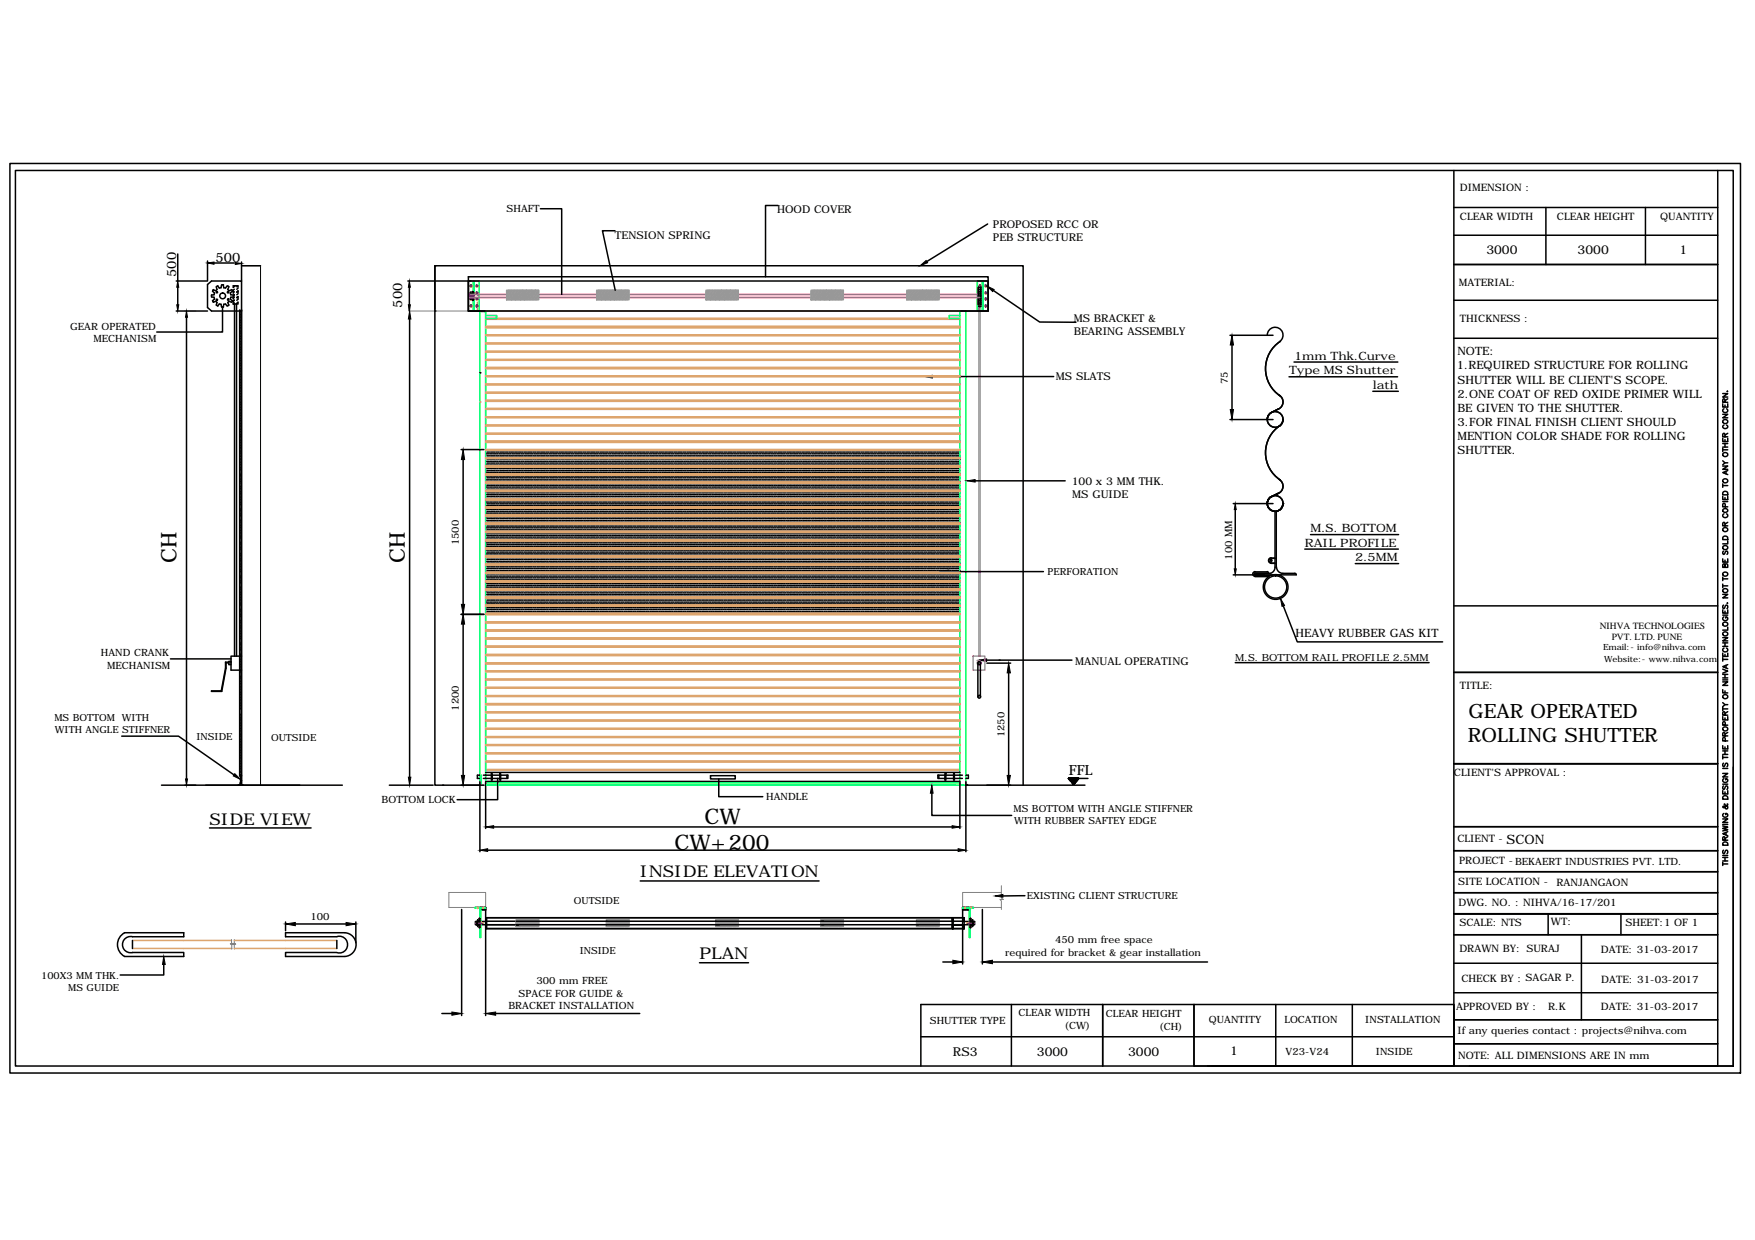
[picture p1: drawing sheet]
<svg xmlns="http://www.w3.org/2000/svg" width="297mm" height="210mm" viewBox="0 0 297 210" stroke-linecap="round" stroke-linejoin="round" font-family="sans-serif">
<defs><g id="words">
<g font-size="3.6">
<text x="29.9" y="95.4" transform="rotate(-90 29.9 95.4)">CH</text>
<text x="68.5" y="95.4" transform="rotate(-90 68.5 95.4)">CH</text>
<text x="114.2" y="143.8">CW+200</text>
<text x="119.2" y="139.5">CW</text>
</g>
<g font-size="3.3">
<text x="248.4" y="125.7">ROLLING SHUTTER</text>
<text x="248.6" y="121.5">GEAR OPERATED</text>
</g>
<g font-size="2.8">
<text x="35.5" y="139.6">SIDE VIEW</text>
<text x="108.4" y="148.5">INSIDE ELEVATION</text>
<text x="118.4" y="162.4">PLAN</text>
</g>
<text font-size="2.4" x="180.9" y="131.2">FFL</text>
<g font-size="2.2">
<text x="29.8" y="46.9" transform="rotate(-90 29.8 46.9)">500</text>
<text x="36.5" y="44.3">500</text>
<text x="68.1" y="52.1" transform="rotate(-90 68.1 52.1)">500</text>
<text x="255" y="142.8">SCON</text>
</g>
<g font-size="2.1">
<text x="251.6" y="43">3000</text>
<text x="267" y="43">3000</text>
<text x="284.3" y="42.9">1</text>
<text x="161.3" y="178.7">RS3</text>
<text x="175.5" y="178.7">3000</text>
<text x="191" y="178.7">3000</text>
<text x="208.2" y="178.6">1</text>
</g>
<g font-size="1.9">
<text x="218.2" y="63.4">Type MS Shutter</text>
<text x="219" y="60.9">1mm Thk.Curve</text>
<text x="232.4" y="65.8">lath</text>
<text x="246.6" y="62.5">1.REQUIRED STRUCTURE FOR ROLLING</text>
<text x="246.7" y="60.1">NOTE:</text>
<text x="246.7" y="64.9">SHUTTER WILL BE CLIENT'S SCOPE.</text>
<text x="246.7" y="69.7">BE GIVEN TO THE SHUTTER.</text>
<text x="246.7" y="67.3">2.ONE COAT OF RED OXIDE PRIMER WILL</text>
<text x="246.7" y="74.5">MENTION COLOR SHADE FOR ROLLING</text>
<text x="246.7" y="72.1">3.FOR FINAL FINISH CLIENT SHOULD</text>
<text x="246.7" y="76.9">SHUTTER.</text>
<text x="220.8" y="92.5">RAIL PROFILE</text>
<text x="221.8" y="90.1">M.S. BOTTOM</text>
<text x="229.4" y="95">2.5MM</text>
<text x="219.3" y="107.8">HEAVY RUBBER GAS KIT</text>
</g>
<g font-size="1.8">
<text x="104.1" y="40.5">TENSION SPRING</text>
<text x="131.5" y="36.1">HOOD COVER</text>
<text x="168" y="38.6">PROPOSED RCC OR</text>
<text x="168" y="40.8">PEB STRUCTURE</text>
<text x="181.7" y="54.4">MS BRACKET &amp;</text>
<text x="181.7" y="56.7">BEARING ASSEMBLY</text>
<text x="178.7" y="64.3">MS SLATS</text>
<text x="181.4" y="82">100 x 3 MM THK.</text>
<text x="181.5" y="84.3">MS GUIDE</text>
<text x="182" y="112.6">MANUAL OPERATING</text>
</g>
<g font-size="1.7">
<text x="85.8" y="36">SHAFT</text>
<text x="247.1" y="32.4">DIMENSION :</text>
<text x="247.1" y="37.2">CLEAR WIDTH</text>
<text x="263.5" y="37.2">CLEAR HEIGHT</text>
<text x="281" y="37.2">QUANTITY</text>
<text x="246.9" y="48.5">MATERIAL:</text>
<text x="11.9" y="55.8">GEAR OPERATED</text>
<text x="15.8" y="57.9">MECHANISM</text>
<text x="247.1" y="54.5">THICKNESS :</text>
<text x="207.8" y="65.1" transform="rotate(-90 207.8 65.1)">75</text>
<text x="77.7" y="92.3" transform="rotate(-90 77.7 92.3)">1500</text>
<text x="208.5" y="94.7" transform="rotate(-90 208.5 94.7)">100 MM</text>
<text x="177.3" y="97.3">PERFORATION</text>
<text x="17.1" y="111.1">HAND CRANK</text>
<text x="18.1" y="113.2">MECHANISM</text>
<text x="209.1" y="111.8">M.S. BOTTOM RAIL PROFILE 2.5MM</text>
<text x="247.1" y="116.7">TITLE:</text>
<text x="9.2" y="122">MS BOTTOM WITH</text>
<text x="9.3" y="124">WITH ANGLE STIFFNER</text>
<text x="33.3" y="125.3">INSIDE</text>
<text x="45.9" y="125.5">OUTSIDE</text>
<text x="77.7" y="120.3" transform="rotate(-90 77.7 120.3)">1200</text>
<text x="170" y="124.8" transform="rotate(-90 170 124.8)">1250</text>
<text x="246.1" y="131.4">CLIENT'S APPROVAL :</text>
<text x="64.6" y="136">BOTTOM LOCK</text>
<text x="129.7" y="135.5">HANDLE</text>
<text x="171.6" y="137.5">MS BOTTOM WITH ANGLE STIFFNER</text>
<text x="171.6" y="139.6">WITH RUBBER SAFTEY EDGE</text>
<text x="246.7" y="142.5">CLIENT -</text>
<text x="246.8" y="149.8">SITE LOCATION -</text>
<text x="247" y="146.3">PROJECT - BEKAERT INDUSTRIES PVT. LTD.</text>
<text x="263.4" y="149.9">RANJANGAON</text>
<text x="52.6" y="155.7">100</text>
<text x="97.1" y="153">OUTSIDE</text>
<text x="173.8" y="152.1">EXISTING CLIENT STRUCTURE</text>
<text x="246.9" y="153.3">DWG. NO. : NIHVA/16-17/201</text>
<text x="98.1" y="161.5">INSIDE</text>
<text x="170.1" y="161.8">required for bracket &amp; gear installation</text>
<text x="178.6" y="159.6">450 mm free space</text>
<text x="247" y="156.8">SCALE: NTS</text>
<text x="247" y="161.2">DRAWN BY: SURAJ</text>
<text x="262.5" y="156.7">WT:</text>
<text x="271" y="161.4">DATE: 31-03-2017</text>
<text x="275.1" y="156.8">SHEET:1 OF 1</text>
<text x="7" y="165.8">100X3 MM THK.</text>
<text x="11.5" y="167.8">MS GUIDE</text>
<text x="90.8" y="166.6">300 mm FREE</text>
<text x="247.3" y="166.2">CHECK BY : SAGAR P.</text>
<text x="271" y="166.4">DATE: 31-03-2017</text>
<text x="86" y="170.8">BRACKET INSTALLATION</text>
<text x="87.8" y="168.7">SPACE FOR GUIDE &amp;</text>
<text x="157.4" y="173.3">SHUTTER TYPE</text>
<text x="172.4" y="172">CLEAR WIDTH</text>
<text x="187.2" y="172.2">CLEAR HEIGHT</text>
<text x="204.6" y="173.1">QUANTITY</text>
<text x="217.4" y="173.1">LOCATION</text>
<text x="231.1" y="173.1">INSTALLATION</text>
<text x="246.5" y="171">APPROVED BY :</text>
<text x="262" y="171">R.K</text>
<text x="271" y="171">DATE: 31-03-2017</text>
<text x="180.2" y="174.1">(CW)</text>
<text x="196.2" y="174.3">(CH)</text>
<text x="217.6" y="178.5">V23-V24</text>
<text x="232.9" y="178.5">INSIDE</text>
<text x="246.7" y="175.1">If any queries contact : projects@nihva.com</text>
<text x="246.8" y="179.2">NOTE: ALL DIMENSIONS ARE IN mm</text>
</g>
<g font-size="1.6">
<text x="270.8" y="106.5">NIHVA TECHNOLOGIES</text>
<text x="272.8" y="108.4">PVT. LTD. PUNE</text>
</g>
<g font-size="1.4">
<text x="271.3" y="110">Email:- info@nihva.com</text>
<text x="271.5" y="112.1">Website:- www.nihva.com</text>
</g>
</g></defs>
<!-- layer: 0 -->
<g fill="none" stroke="#dda56e" stroke-width=".25">
<path d="M82.2 59.6h80.3M82.2 59.5h80.3M82.2 58.2h80.3M82.2 58.1h80.3M82.2 56.8h80.3M82.2 56.7h80.3M82.2 55.4h80.3M82.2 55.3h80.3M82.2 54h80.3M82.2 53.9h80.3M82.2 52.6h80.3M81.2 68.1h.1"/>
<path d="M82.2 69.3h80.3M82.2 69.2h80.3M82.2 67.9h80.3M82.2 67.8h80.3M82.2 66.5h80.3M82.2 66.4h80.3M82.2 65.1h80.3M82.2 65h80.3M82.2 63.7h80.3M82.2 63.6h80.3M82.2 62.4h80.3M82.2 62.2h80.3"/>
<path d="M82.2 61h80.3M82.2 60.9h80.3M82.2 74.9h80.3M82.2 74.7h80.3M82.2 73.5h80.3M82.2 73.3h80.3M82.2 72.1h80.3M82.2 72h80.3M82.2 70.7h80.3M82.2 70.6h80.3M82.2 76.2h80.3M82.2 76.1h80.3"/>
<path d="M82.2 79h80.3M82.2 78.9h80.3M82.2 77.6h80.3M82.2 77.5h80.3M82.2 99.9h80.3M82.2 99.7h80.3M82.2 98.5h80.3M82.2 98.3h80.3M82.2 97.1h80.3M82.2 96.9h80.3M82.2 95.7h80.3M82.2 95.5h80.3"/>
<path d="M82.2 94.3h80.3M82.2 94.1h80.3M82.2 92.9h80.3M82.2 92.8h80.3M82.2 91.5h80.3M82.2 91.4h80.3M82.2 90.1h80.3M82.2 90h80.3M82.2 88.7h80.3M82.2 88.6h80.3M82.2 87.4h80.3M82.2 87.2h80.3"/>
<path d="M82.2 86h80.3M82.2 85.8h80.3M82.2 84.6h80.3M82.2 84.4h80.3M82.2 83.2h80.3M82.2 83h80.3M82.2 81.8h80.3M82.2 81.6h80.3M82.2 80.4h80.3M82.2 80.3h80.3M82.2 119.3h80.3M82.2 119.1h80.3"/>
<path d="M82.2 117.9h80.3M82.2 117.8h80.3M82.2 116.5h80.3M82.2 116.4h80.3M82.2 115.1h80.3M82.2 115h80.3M82.2 113.7h80.3M82.2 113.6h80.3M82.2 112.3h80.3M82.2 112.2h80.3M82.2 110.9h80.3M82.2 110.8h80.3"/>
<path d="M82.2 109.5h80.3M82.2 109.4h80.3M82.2 108.1h80.3M82.2 108h80.3M82.2 106.8h80.3M82.2 106.6h80.3M82.2 105.4h80.3M82.2 105.3h80.3M82.2 104h80.3M82.2 103.9h80.3M82.2 102.6h80.3M82.2 102.5h80.3"/>
<path d="M82.2 101.2h80.3M82.2 101.1h80.3M82.2 130.4h80.3M82.2 130.2h80.3M82.2 129h80.3M82.2 128.8h80.3M82.2 127.6h80.3M82.2 127.5h80.3M82.2 126.2h80.3M82.2 126.1h80.3M82.2 124.8h80.3M82.2 124.7h80.3"/>
<path d="M82.2 123.4h80.3M82.2 123.3h80.3M82.2 122h80.3M82.2 121.9h80.3M82.2 120.6h80.3M82.2 120.5h80.3M22.4 159.2h16.8M39.7 159.2h17.3M22.4 160.6h16.8M39.7 160.6h17.3"/>
</g>
<g fill="none" stroke="#0f0" stroke-width=".25">
<path d="M79.3 47.6h1.8v5h-1.8zM79.3 52.6h1.8M80.1 47.6v5M80.2 47.6v5M81.4 52.7h.8M82.2 53.4h1.9v.5h-1.9M162.5 52.6h1v80.3h-1zM162.5 53.4h-1.9v.5h1.9M165.4 47.6h1.8v5h-1.8zM165.8 49.6v1M165.8 49.6h.2v1h-.2M166.1 48.8v2.7v-1.4v1.2l-.1-.2z"/>
<path d="M166.1 49.6v1M166.1 47.6h.3v5h-.3h.2v-4.9zM166.1 48.8v-.2h.2l-.1 1.5M166.2 50.1l.1 1.5h-.2v-.1M166.2 50.1l.1 1.5M166.3 47.6v5M166.3 48.6l-.1 1.5M166.3 50.8h.1M166.3 51h.1M166.3 49.3h.1M166.3 49.4h.1M166.4 47.6v5"/>
<path d="M81.2 132.9v-80.3h1v80.3M80.4 153.6h1.8v.1h-1.8zM80.5 153.7h.1M81.2 153.7h.2v5h-.2zM162.9 153.6h1.8v.1h-1.8zM163.7 153.7h.3M164.1 153.7v5h.1v-5"/>
<circle cx="79.7" cy="50.6" r=".15"/>
<circle cx="79.7" cy="49.6" r=".15"/>
<circle cx="79.7" cy="51.8" r=".15"/>
<circle cx="79.7" cy="48.4" r=".15"/>
<circle cx="80.7" cy="51.8" r=".15"/>
<circle cx="80.7" cy="49.6" r=".15"/>
<circle cx="80.7" cy="50.6" r=".15"/>
<circle cx="80.7" cy="48.4" r=".15"/>
<circle cx="165.9" cy="51.8" r=".15"/>
<circle cx="165.9" cy="48.4" r=".15"/>
<circle cx="166.8" cy="48.4" r=".15"/>
<circle cx="166.8" cy="49.6" r=".15"/>
<circle cx="166.8" cy="50.6" r=".15"/>
<circle cx="166.8" cy="51.8" r=".15"/>
</g>
<g fill="none" stroke="#000" stroke-width=".25">
<path d="M1.7 27.7h292.9v153.9h-292.9zM2.6 28.9h290.8v151.6h-290.8zM91.5 35.3h3.6v14.6M104.1 39.1h-2.1l2.1 10M131.7 34.8h-2.1v12M167.2 37.9l-10.3 6.4M246.1 28.9v151.6M246.1 35.1h44.6M246.1 39.8h44.6M261.6 35.1v9.7M278.5 35.1v9.7M290.7 28.9v151.6h-86.3"/>
<path d="M29.8 47.6h5.2M29.8 52.6h5.3M30.1 43v4.6M30.1 48.6v3M31.6 53.7v78.2M35.1 48.2l.7-.6h5.1v5h-5.1l-.7-.5zM35.1 44.2v3.4M35.1 44.5h4.6M35.8 50.3h.4l.1 .3-.3 .3 .1 .3M36.1 51.2l.4-.2 .2 .2-.1 .4 .3 .2M36.1 49l-.1 .3 .3 .3-.1 .3h-.4v.3M36.6 48.6l.1 .4-.2 .2-.4-.1"/>
<path d="M36.7 49.3l.1 .2-.1 .1-.1-.1zM36.7 50.6l.1 .1-.1 .2-.1-.2zM36.9 51.8l.2-.3h.3l.1 .5M36.9 48.4l-.3 .1M37.5 48.2l-.1 .5-.3 .1-.2-.4M37.7 52v4.2h-11.2M37.8 48.2l.1 .5 .3 .1 .2-.4M37.8 48.2h-.3M37.8 52h-.3M38.4 51.8l-.2-.3h-.3l-.1 .5M38.5 48.4l.3 .1M38.5 49.4h.2v.2h-.2z"/>
<path d="M38.7 48.6l-.1 .4 .2 .2 .4-.1M38.8 51.6l-.3 .2M39.2 51.2l-.4-.2-.2 .2 .1 .4M39.2 49l.2 .3M39.3 49.3l-.3 .3 .1 .3h.4M39.4 50.9l-.2 .3M39.5 48.6v-.2h.8v.2M39.5 50.3h-.4l-.1 .3 .3 .3M39.5 49.2v.4l.2-.2M39.5 50.2v.4M39.5 51.2v.3M39.6 49.9v.3"/>
<path d="M39.7 49l-.2 .1M39.7 49.9l-.2 .2 .2-.2M39.7 50.3l-.2 .2M39.7 50.8l-.2 .2 .2-.2M39.7 51.3l-.2 .2M39.7 51.5v59.6M39.8 48.4l-.3 .3M40 51.5v59.6M40.2 48.4l-.1 .1M40.2 49.3l-.1 .2M40.2 50.2l-.1 .2M40.3 51.2v.3h-.8"/>
<path d="M40.3 49.2v.4M40.3 50.2v.4M40.3 48.8l-.2 .2M40.3 49.3l-.2 .1M40.3 49.7l-.2 .2M40.3 50.2l-.2 .2M40.3 50.7l-.2 .1M40.3 51.1l-.4 .4M40.9 44.4v3.2M40.9 45h3.2M69 47.6h10.7M69.3 48.6v4"/>
<path d="M69.3 54v77.6M73.6 45h.1M73.6 52.6h.1M73.6 45v7.4M79.3 46.8h87.9v5.8h-87.9zM79.6 49.9h.5M79.6 50.4h.5M79.6 50.1h.1M80 49.3h.1v1.6h-.1zM80 49.8h-.4v.6h.4M80 49.6h-.3v1.1h.3M80 49.5h.1"/>
<path d="M80 49.6h.1M80 50.6h.1M80 50.7h.1M165.4 47.6h1.8v5h-87.9v-5h87.9M165.6 49h.4M165.6 49.4h.4M165.6 49.8h.4M165.6 50.1h.4M166 50.1v1.4M166 48.6v1.5M166 50.5h-.4M166 50.8h-.4"/>
<path d="M166 51.2h-.4M166 51.9h-.4M166 48.6l-.2 .1-.2-.1v2.9l.2-.1 .2 .1M168.1 49.2l7.9 5.3 6.1 .1M208.2 56.8h7.3M208.5 58.4v10.9M214.5 56.7a1.33 1.33 0 0 1 1.9-1.2 1.33 1.33 0 0 1 .2 2.3M216.7 57.8a5.5 5.5 0 0 0 0 9.2M246.1 44.8h44.6M246.1 50.8h44.6M246.1 57.3h44.6M78 76.1h3.9"/>
<path d="M78.4 77.8v24.5M81.2 63.1h.1M82.2 76.8h.1M82.2 77.5h.1M82.2 78.1h.1M82.2 78.7h.1M82.2 79.3h.1M82.2 80h.1M82.4 76.5h.1M82.4 77.2h.1M82.4 77.8h.1M82.4 78.4h.1"/>
<path d="M82.4 79h.1M82.4 79.7h.1M82.5 76.8h.1M82.5 77.5h.1M82.5 78.1h.1M82.5 78.7h.1M82.5 79.3h.1M82.5 80h.1M82.7 76.5h.1M82.7 77.2h.1M82.7 77.8h.1M82.7 78.4h.1"/>
<path d="M82.7 79h.1M82.7 79.7h.1M82.9 76.8h.1M82.9 77.5h.1M82.9 78.1h.1M82.9 78.7h.1M82.9 79.3h.1M82.9 80h.1M83 76.5h.1M83 77.2h.1M83 77.8h.1M83 78.4h.1"/>
<path d="M83 79h.1M83 79.7h.1M83.2 76.8h.1M83.2 77.5h.1M83.2 78.1h.1M83.2 78.7h.1M83.2 79.3h.1M83.2 80h.1M83.3 76.5h.1M83.3 77.2h.1M83.3 77.8h.1M83.3 78.4h.1"/>
<path d="M83.3 79h.1M83.3 79.7h.1M83.5 76.8h.1M83.5 77.5h.1M83.5 78.1h.1M83.5 78.7h.1M83.5 79.3h.1M83.5 80h.1M83.6 76.5h.1M83.6 77.2h.1M83.6 77.8h.1M83.6 78.4h.1"/>
<path d="M83.6 79h.1M83.6 79.7h.1M83.8 76.8h.1M83.8 77.5h.1M83.8 78.1h.1M83.8 78.7h.1M83.8 79.3h.1M83.8 80h.1M84 76.5h.1M84 77.2h.1M84 77.8h.1M84 78.4h.1"/>
<path d="M84 79h.1M84 79.7h.1M84.1 76.8h.1M84.1 77.5h.1M84.1 78.1h.1M84.1 78.7h.1M84.1 79.3h.1M84.1 80h.1M84.3 76.5h.1M84.3 77.2h.1M84.3 77.8h.1M84.3 78.4h.1"/>
<path d="M84.3 79h.1M84.3 79.7h.1M84.4 76.8h.1M84.4 77.5h.1M84.4 78.1h.1M84.4 78.7h.1M84.4 79.3h.1M84.4 80h.1M84.6 76.5h.1M84.6 77.2h.1M84.6 77.8h.1M84.6 78.4h.1"/>
<path d="M84.6 79h.1M84.6 79.7h.1M84.7 76.8h.1M84.7 77.5h.1M84.7 78.1h.1M84.7 78.7h.1M84.7 79.3h.1M84.7 80h.1M84.9 76.5h.1M84.9 77.2h.1M84.9 77.8h.1M84.9 78.4h.1"/>
<path d="M84.9 79h.1M84.9 79.7h.1M85.1 76.8h.1M85.1 77.5h.1M85.1 78.1h.1M85.1 78.7h.1M85.1 79.3h.1M85.1 80h.1M85.2 76.5h.1M85.2 77.2h.1M85.2 77.8h.1M85.2 78.4h.1"/>
<path d="M85.2 79h.1M85.2 79.7h.1M85.4 76.8h.1M85.4 77.5h.1M85.4 78.1h.1M85.4 78.7h.1M85.4 79.3h.1M85.4 80h.1M85.5 76.5h.1M85.5 77.2h.1M85.5 77.8h.1M85.5 78.4h.1"/>
<path d="M85.5 79h.1M85.5 79.7h.1M85.7 76.8h.1M85.7 77.5h.1M85.7 78.1h.1M85.7 78.7h.1M85.7 79.3h.1M85.7 80h.1M85.8 76.5h.1M85.8 77.2h.1M85.8 77.8h.1M85.8 78.4h.1"/>
<path d="M85.8 79h.1M85.8 79.7h.1M86 76.8h.1M86 77.5h.1M86 78.1h.1M86 78.7h.1M86 79.3h.1M86 80h.1M86.2 76.5h.1M86.2 77.2h.1M86.2 77.8h.1M86.2 78.4h.1"/>
<path d="M86.2 79h.1M86.2 79.7h.1M86.3 76.8h.1M86.3 77.5h.1M86.3 78.1h.1M86.3 78.7h.1M86.3 79.3h.1M86.3 80h.1M86.5 76.5h.1M86.5 77.2h.1M86.5 77.8h.1M86.5 78.4h.1"/>
<path d="M86.5 79h.1M86.5 79.7h.1M86.6 76.8h.1M86.6 77.5h.1M86.6 78.1h.1M86.6 78.7h.1M86.6 79.3h.1M86.6 80h.1M86.8 76.5h.1M86.8 77.2h.1M86.8 77.8h.1M86.8 78.4h.1"/>
<path d="M86.8 79h.1M86.8 79.7h.1M86.9 76.8h.1M86.9 77.5h.1M86.9 78.1h.1M86.9 78.7h.1M86.9 79.3h.1M86.9 80h.1M87.1 76.5h.1M87.1 77.2h.1M87.1 77.8h.1M87.1 78.4h.1"/>
<path d="M87.1 79h.1M87.1 79.7h.1M87.3 76.8h.1M87.3 77.5h.1M87.3 78.1h.1M87.3 78.7h.1M87.3 79.3h.1M87.3 80h.1M87.4 76.5h.1M87.4 77.2h.1M87.4 77.8h.1M87.4 78.4h.1"/>
<path d="M87.4 79h.1M87.4 79.7h.1M87.6 76.8h.1M87.6 77.5h.1M87.6 78.1h.1M87.6 78.7h.1M87.6 79.3h.1M87.6 80h.1M87.7 76.5h.1M87.7 77.2h.1M87.7 77.8h.1M87.7 78.4h.1"/>
<path d="M87.7 79h.1M87.7 79.7h.1M87.9 76.8h.1M87.9 77.5h.1M87.9 78.1h.1M87.9 78.7h.1M87.9 79.3h.1M87.9 80h.1M88 76.5h.1M88 77.2h.1M88 77.8h.1M88 78.4h.1"/>
<path d="M88 79h.1M88 79.7h.1M88.2 76.8h.1M88.2 77.5h.1M88.2 78.1h.1M88.2 78.7h.1M88.2 79.3h.1M88.2 80h.1M88.3 76.5h.1M88.3 77.2h.1M88.3 77.8h.1M88.3 78.4h.1"/>
<path d="M88.3 79h.1M88.3 79.7h.1M88.5 76.8h.1M88.5 77.5h.1M88.5 78.1h.1M88.5 78.7h.1M88.5 79.3h.1M88.5 80h.1M88.7 76.5h.1M88.7 77.2h.1M88.7 77.8h.1M88.7 78.4h.1"/>
<path d="M88.7 79h.1M88.7 79.7h.1M88.8 76.8h.1M88.8 77.5h.1M88.8 78.1h.1M88.8 78.7h.1M88.8 79.3h.1M88.8 80h.1M89 76.5h.1M89 77.2h.1M89 77.8h.1M89 78.4h.1"/>
<path d="M89 79h.1M89 79.7h.1M89.1 76.8h.1M89.1 77.5h.1M89.1 78.1h.1M89.1 78.7h.1M89.1 79.3h.1M89.1 80h.1M89.3 76.5h.1M89.3 77.2h.1M89.3 77.8h.1M89.3 78.4h.1"/>
<path d="M89.3 79h.1M89.3 79.7h.1M89.4 76.8h.1M89.4 77.5h.1M89.4 78.1h.1M89.4 78.7h.1M89.4 79.3h.1M89.4 80h.1M89.6 76.5h.1M89.6 77.2h.1M89.6 77.8h.1M89.6 78.4h.1"/>
<path d="M89.6 79h.1M89.6 79.7h.1M89.8 76.8h.1M89.8 77.5h.1M89.8 78.1h.1M89.8 78.7h.1M89.8 79.3h.1M89.8 80h.1M89.9 76.5h.1M89.9 77.2h.1M89.9 77.8h.1M89.9 78.4h.1"/>
<path d="M89.9 79h.1M89.9 79.7h.1M90.1 76.8h.1M90.1 77.5h.1M90.1 78.1h.1M90.1 78.7h.1M90.1 79.3h.1M90.1 80h.1M90.2 76.5h.1M90.2 77.2h.1M90.2 77.8h.1M90.2 78.4h.1"/>
<path d="M90.2 79h.1M90.2 79.7h.1M90.4 76.8h.1M90.4 77.5h.1M90.4 78.1h.1M90.4 78.7h.1M90.4 79.3h.1M90.4 80h.1M90.5 76.5h.1M90.5 77.2h.1M90.5 77.8h.1M90.5 78.4h.1"/>
<path d="M90.5 79h.1M90.5 79.7h.1M90.7 76.8h.1M90.7 77.5h.1M90.7 78.1h.1M90.7 78.7h.1M90.7 79.3h.1M90.7 80h.1M90.9 76.5h.1M90.9 77.2h.1M90.9 77.8h.1M90.9 78.4h.1"/>
<path d="M90.9 79h.1M90.9 79.7h.1M91 76.8h.1M91 77.5h.1M91 78.1h.1M91 78.7h.1M91 79.3h.1M91 80h.1M91.2 76.5h.1M91.2 77.2h.1M91.2 77.8h.1M91.2 78.4h.1"/>
<path d="M91.2 79h.1M91.2 79.7h.1M91.3 76.8h.1M91.3 77.5h.1M91.3 78.1h.1M91.3 78.7h.1M91.3 79.3h.1M91.3 80h.1M91.5 76.5h.1M91.5 77.2h.1M91.5 77.8h.1M91.5 78.4h.1"/>
<path d="M91.5 79h.1M91.5 79.7h.1M91.6 76.8h.1M91.6 77.5h.1M91.6 78.1h.1M91.6 78.7h.1M91.6 79.3h.1M91.6 80h.1M91.8 76.5h.1M91.8 77.2h.1M91.8 77.8h.1M91.8 78.4h.1"/>
<path d="M91.8 79h.1M91.8 79.7h.1M92 76.8h.1M92 77.5h.1M92 78.1h.1M92 78.7h.1M92 79.3h.1M92 80h.1M92.1 76.5h.1M92.1 77.2h.1M92.1 77.8h.1M92.1 78.4h.1"/>
<path d="M92.1 79h.1M92.1 79.7h.1M92.3 76.8h.1M92.3 77.5h.1M92.3 78.1h.1M92.3 78.7h.1M92.3 79.3h.1M92.3 80h.1M92.4 76.5h.1M92.4 77.2h.1M92.4 77.8h.1M92.4 78.4h.1"/>
<path d="M92.4 79h.1M92.4 79.7h.1M92.6 76.8h.1M92.6 77.5h.1M92.6 78.1h.1M92.6 78.7h.1M92.6 79.3h.1M92.6 80h.1M92.7 76.5h.1M92.7 77.2h.1M92.7 77.8h.1M92.7 78.4h.1"/>
<path d="M92.7 79h.1M92.7 79.7h.1M92.9 76.8h.1M92.9 77.5h.1M92.9 78.1h.1M92.9 78.7h.1M92.9 79.3h.1M92.9 80h.1M93.1 76.5h.1M93.1 77.2h.1M93.1 77.8h.1M93.1 78.4h.1"/>
<path d="M93.1 79h.1M93.1 79.7h.1M93.2 76.8h.1M93.2 77.5h.1M93.2 78.1h.1M93.2 78.7h.1M93.2 79.3h.1M93.2 80h.1M93.4 76.5h.1M93.4 77.2h.1M93.4 77.8h.1M93.4 78.4h.1"/>
<path d="M93.4 79h.1M93.4 79.7h.1M93.5 76.8h.1M93.5 77.5h.1M93.5 78.1h.1M93.5 78.7h.1M93.5 79.3h.1M93.5 80h.1M93.7 76.5h.1M93.7 77.2h.1M93.7 77.8h.1M93.7 78.4h.1"/>
<path d="M93.7 79h.1M93.7 79.7h.1M93.8 76.8h.1M93.8 77.5h.1M93.8 78.1h.1M93.8 78.7h.1M93.8 79.3h.1M93.8 80h.1M94 76.5h.1M94 77.2h.1M94 77.8h.1M94 78.4h.1"/>
<path d="M94 79h.1M94 79.7h.1M94.1 76.8h.1M94.1 77.5h.1M94.1 78.1h.1M94.1 78.7h.1M94.1 79.3h.1M94.1 80h.1M94.3 76.5h.1M94.3 77.2h.1M94.3 77.8h.1M94.3 78.4h.1"/>
<path d="M94.3 79h.1M94.3 79.7h.1M94.5 76.8h.1M94.5 77.5h.1M94.5 78.1h.1M94.5 78.7h.1M94.5 79.3h.1M94.5 80h.1M94.6 76.5h.1M94.6 77.2h.1M94.6 77.8h.1M94.6 78.4h.1"/>
<path d="M94.6 79h.1M94.6 79.7h.1M94.8 76.8h.1M94.8 77.5h.1M94.8 78.1h.1M94.8 78.7h.1M94.8 79.3h.1M94.8 80h.1M94.9 76.5h.1M94.9 77.2h.1M94.9 77.8h.1M94.9 78.4h.1"/>
<path d="M94.9 79h.1M94.9 79.7h.1M95.1 76.8h.1M95.1 77.5h.1M95.1 78.1h.1M95.1 78.7h.1M95.1 79.3h.1M95.1 80h.1M95.2 76.5h.1M95.2 77.2h.1M95.2 77.8h.1M95.2 78.4h.1"/>
<path d="M95.2 79h.1M95.2 79.7h.1M95.4 76.8h.1M95.4 77.5h.1M95.4 78.1h.1M95.4 78.7h.1M95.4 79.3h.1M95.4 80h.1M95.6 76.5h.1M95.6 77.2h.1M95.6 77.8h.1M95.6 78.4h.1"/>
<path d="M95.6 79h.1M95.6 79.7h.1M95.7 76.8h.1M95.7 77.5h.1M95.7 78.1h.1M95.7 78.7h.1M95.7 79.3h.1M95.7 80h.1M95.9 76.5h.1M95.9 77.2h.1M95.9 77.8h.1M95.9 78.4h.1"/>
<path d="M95.9 79h.1M95.9 79.7h.1M96 76.8h.1M96 77.5h.1M96 78.1h.1M96 78.7h.1M96 79.3h.1M96 80h.1M96.2 76.5h.1M96.2 77.2h.1M96.2 77.8h.1M96.2 78.4h.1"/>
<path d="M96.2 79h.1M96.2 79.7h.1M96.3 76.8h.1M96.3 77.5h.1M96.3 78.1h.1M96.3 78.7h.1M96.3 79.3h.1M96.3 80h.1M96.5 76.5h.1M96.5 77.2h.1M96.5 77.8h.1M96.5 78.4h.1"/>
<path d="M96.5 79h.1M96.5 79.7h.1M96.7 76.8h.1M96.7 77.5h.1M96.7 78.1h.1M96.7 78.7h.1M96.7 79.3h.1M96.7 80h.1M96.8 76.5h.1M96.8 77.2h.1M96.8 77.8h.1M96.8 78.4h.1"/>
<path d="M96.8 79h.1M96.8 79.7h.1M97 76.8h.1M97 77.5h.1M97 78.1h.1M97 78.7h.1M97 79.3h.1M97 80h.1M97.1 76.5h.1M97.1 77.2h.1M97.1 77.8h.1M97.1 78.4h.1"/>
<path d="M97.1 79h.1M97.1 79.7h.1M97.3 76.8h.1M97.3 77.5h.1M97.3 78.1h.1M97.3 78.7h.1M97.3 79.3h.1M97.3 80h.1M97.4 76.5h.1M97.4 77.2h.1M97.4 77.8h.1M97.4 78.4h.1"/>
<path d="M97.4 79h.1M97.4 79.7h.1M97.6 76.8h.1M97.6 77.5h.1M97.6 78.1h.1M97.6 78.7h.1M97.6 79.3h.1M97.6 80h.1M97.8 76.5h.1M97.8 77.2h.1M97.8 77.8h.1M97.8 78.4h.1"/>
<path d="M97.8 79h.1M97.8 79.7h.1M97.9 76.8h.1M97.9 77.5h.1M97.9 78.1h.1M97.9 78.7h.1M97.9 79.3h.1M97.9 80h.1M98.1 76.5h.1M98.1 77.2h.1M98.1 77.8h.1M98.1 78.4h.1"/>
<path d="M98.1 79h.1M98.1 79.7h.1M98.2 76.8h.1M98.2 77.5h.1M98.2 78.1h.1M98.2 78.7h.1M98.2 79.3h.1M98.2 80h.1M98.4 76.5h.1M98.4 77.2h.1M98.4 77.8h.1M98.4 78.4h.1"/>
<path d="M98.4 79h.1M98.4 79.7h.1M98.5 76.8h.1M98.5 77.5h.1M98.5 78.1h.1M98.5 78.7h.1M98.5 79.3h.1M98.5 80h.1M98.7 76.5h.1M98.7 77.2h.1M98.7 77.8h.1M98.7 78.4h.1"/>
<path d="M98.7 79h.1M98.7 79.7h.1M98.9 76.8h.1M98.9 77.5h.1M98.9 78.1h.1M98.9 78.7h.1M98.9 79.3h.1M98.9 80h.1M99 76.5h.1M99 77.2h.1M99 77.8h.1M99 78.4h.1"/>
<path d="M99 79h.1M99 79.7h.1M99.2 76.8h.1M99.2 77.5h.1M99.2 78.1h.1M99.2 78.7h.1M99.2 79.3h.1M99.2 80h.1M99.3 76.5h.1M99.3 77.2h.1M99.3 77.8h.1M99.3 78.4h.1"/>
<path d="M99.3 79h.1M99.3 79.7h.1M99.5 76.8h.1M99.5 77.5h.1M99.5 78.1h.1M99.5 78.7h.1M99.5 79.3h.1M99.5 80h.1M99.6 76.5h.1M99.6 77.2h.1M99.6 77.8h.1M99.6 78.4h.1"/>
<path d="M99.6 79h.1M99.6 79.7h.1M99.8 76.8h.1M99.8 77.5h.1M99.8 78.1h.1M99.8 78.7h.1M99.8 79.3h.1M99.8 80h.1M100 76.5h.1M100 77.2h.1M100 77.8h.1M100 78.4h.1"/>
<path d="M100 79h.1M100 79.7h.1M100.1 76.8h.1M100.1 77.5h.1M100.1 78.1h.1M100.1 78.7h.1M100.1 79.3h.1M100.1 80h.1M100.3 76.5h.1M100.3 77.2h.1M100.3 77.8h.1M100.3 78.4h.1"/>
<path d="M100.3 79h.1M100.3 79.7h.1M100.4 76.8h.1M100.4 77.5h.1M100.4 78.1h.1M100.4 78.7h.1M100.4 79.3h.1M100.4 80h.1M100.6 76.5h.1M100.6 77.2h.1M100.6 77.8h.1M100.6 78.4h.1"/>
<path d="M100.6 79h.1M100.6 79.7h.1M100.7 76.8h.1M100.7 77.5h.1M100.7 78.1h.1M100.7 78.7h.1M100.7 79.3h.1M100.7 80h.1M100.9 76.5h.1M100.9 77.2h.1M100.9 77.8h.1M100.9 78.4h.1"/>
<path d="M100.9 79h.1M100.9 79.7h.1M101 76.8h.1M101 77.5h.1M101 78.1h.1M101 78.7h.1M101 79.3h.1M101 80h.1M101.2 76.5h.1M101.2 77.2h.1M101.2 77.8h.1M101.2 78.4h.1"/>
<path d="M101.2 79h.1M101.2 79.7h.1M101.4 76.8h.1M101.4 77.5h.1M101.4 78.1h.1M101.4 78.7h.1M101.4 79.3h.1M101.4 80h.1M101.5 76.5h.1M101.5 77.2h.1M101.5 77.8h.1M101.5 78.4h.1"/>
<path d="M101.5 79h.1M101.5 79.7h.1M101.7 76.8h.1M101.7 77.5h.1M101.7 78.1h.1M101.7 78.7h.1M101.7 79.3h.1M101.7 80h.1M101.8 76.5h.1M101.8 77.2h.1M101.8 77.8h.1M101.8 78.4h.1"/>
<path d="M101.8 79h.1M101.8 79.7h.1M102 76.8h.1M102 77.5h.1M102 78.1h.1M102 78.7h.1M102 79.3h.1M102 80h.1M102.1 76.5h.1M102.1 77.2h.1M102.1 77.8h.1M102.1 78.4h.1"/>
<path d="M102.1 79h.1M102.1 79.7h.1M102.3 76.8h.1M102.3 77.5h.1M102.3 78.1h.1M102.3 78.7h.1M102.3 79.3h.1M102.3 80h.1M102.5 76.5h.1M102.5 77.2h.1M102.5 77.8h.1M102.5 78.4h.1"/>
<path d="M102.5 79h.1M102.5 79.7h.1M102.6 76.8h.1M102.6 77.5h.1M102.6 78.1h.1M102.6 78.7h.1M102.6 79.3h.1M102.6 80h.1M102.8 76.5h.1M102.8 77.2h.1M102.8 77.8h.1M102.8 78.4h.1"/>
<path d="M102.8 79h.1M102.8 79.7h.1M102.9 76.8h.1M102.9 77.5h.1M102.9 78.1h.1M102.9 78.7h.1M102.9 79.3h.1M102.9 80h.1M103.1 76.5h.1M103.1 77.2h.1M103.1 77.8h.1M103.1 78.4h.1"/>
<path d="M103.1 79h.1M103.1 79.7h.1M103.2 76.8h.1M103.2 77.5h.1M103.2 78.1h.1M103.2 78.7h.1M103.2 79.3h.1M103.2 80h.1M103.4 76.5h.1M103.4 77.2h.1M103.4 77.8h.1M103.4 78.4h.1"/>
<path d="M103.4 79h.1M103.4 79.7h.1M103.6 76.8h.1M103.6 77.5h.1M103.6 78.1h.1M103.6 78.7h.1M103.6 79.3h.1M103.6 80h.1M103.7 76.5h.1M103.7 77.2h.1M103.7 77.8h.1M103.7 78.4h.1"/>
<path d="M103.7 79h.1M103.7 79.7h.1M103.9 76.8h.1M103.9 77.5h.1M103.9 78.1h.1M103.9 78.7h.1M103.9 79.3h.1M103.9 80h.1M104 76.5h.1M104 77.2h.1M104 77.8h.1M104 78.4h.1"/>
<path d="M104 79h.1M104 79.7h.1M104.2 76.8h.1M104.2 77.5h.1M104.2 78.1h.1M104.2 78.7h.1M104.2 79.3h.1M104.2 80h.1M104.3 76.5h.1M104.3 77.2h.1M104.3 77.8h.1M104.3 78.4h.1"/>
<path d="M104.3 79h.1M104.3 79.7h.1M104.5 76.8h.1M104.5 77.5h.1M104.5 78.1h.1M104.5 78.7h.1M104.5 79.3h.1M104.5 80h.1M104.7 76.5h.1M104.7 77.2h.1M104.7 77.8h.1M104.7 78.4h.1"/>
<path d="M104.7 79h.1M104.7 79.7h.1M104.8 76.8h.1M104.8 77.5h.1M104.8 78.1h.1M104.8 78.7h.1M104.8 79.3h.1M104.8 80h.1M105 76.5h.1M105 77.2h.1M105 77.8h.1M105 78.4h.1"/>
<path d="M105 79h.1M105 79.7h.1M105.1 76.8h.1M105.1 77.5h.1M105.1 78.1h.1M105.1 78.7h.1M105.1 79.3h.1M105.1 80h.1M105.3 76.5h.1M105.3 77.2h.1M105.3 77.8h.1M105.3 78.4h.1"/>
<path d="M105.3 79h.1M105.3 79.7h.1M105.4 76.8h.1M105.4 77.5h.1M105.4 78.1h.1M105.4 78.7h.1M105.4 79.3h.1M105.4 80h.1M105.6 76.5h.1M105.6 77.2h.1M105.6 77.8h.1M105.6 78.4h.1"/>
<path d="M105.6 79h.1M105.6 79.7h.1M105.8 76.8h.1M105.8 77.5h.1M105.8 78.1h.1M105.8 78.7h.1M105.8 79.3h.1M105.8 80h.1M105.9 76.5h.1M105.9 77.2h.1M105.9 77.8h.1M105.9 78.4h.1"/>
<path d="M105.9 79h.1M105.9 79.7h.1M106.1 76.8h.1M106.1 77.5h.1M106.1 78.1h.1M106.1 78.7h.1M106.1 79.3h.1M106.1 80h.1M106.2 76.5h.1M106.2 77.2h.1M106.2 77.8h.1M106.2 78.4h.1"/>
<path d="M106.2 79h.1M106.2 79.7h.1M106.4 76.8h.1M106.4 77.5h.1M106.4 78.1h.1M106.4 78.7h.1M106.4 79.3h.1M106.4 80h.1M106.5 76.5h.1M106.5 77.2h.1M106.5 77.8h.1M106.5 78.4h.1"/>
<path d="M106.5 79h.1M106.5 79.7h.1M106.7 76.8h.1M106.7 77.5h.1M106.7 78.1h.1M106.7 78.7h.1M106.7 79.3h.1M106.7 80h.1M106.8 76.5h.1M106.8 77.2h.1M106.8 77.8h.1M106.8 78.4h.1"/>
<path d="M106.8 79h.1M106.8 79.7h.1M107 76.8h.1M107 77.5h.1M107 78.1h.1M107 78.7h.1M107 79.3h.1M107 80h.1M107.2 76.5h.1M107.2 77.2h.1M107.2 77.8h.1M107.2 78.4h.1"/>
<path d="M107.2 79h.1M107.2 79.7h.1M107.3 76.8h.1M107.3 77.5h.1M107.3 78.1h.1M107.3 78.7h.1M107.3 79.3h.1M107.3 80h.1M107.5 76.5h.1M107.5 77.2h.1M107.5 77.8h.1M107.5 78.4h.1"/>
<path d="M107.5 79h.1M107.5 79.7h.1M107.6 76.8h.1M107.6 77.5h.1M107.6 78.1h.1M107.6 78.7h.1M107.6 79.3h.1M107.6 80h.1M107.8 76.5h.1M107.8 77.2h.1M107.8 77.8h.1M107.8 78.4h.1"/>
<path d="M107.8 79h.1M107.8 79.7h.1M107.9 76.8h.1M107.9 77.5h.1M107.9 78.1h.1M107.9 78.7h.1M107.9 79.3h.1M107.9 80h.1M108.1 76.5h.1M108.1 77.2h.1M108.1 77.8h.1M108.1 78.4h.1"/>
<path d="M108.1 79h.1M108.1 79.7h.1M108.3 76.8h.1M108.3 77.5h.1M108.3 78.1h.1M108.3 78.7h.1M108.3 79.3h.1M108.3 80h.1M108.4 76.5h.1M108.4 77.2h.1M108.4 77.8h.1M108.4 78.4h.1"/>
<path d="M108.4 79h.1M108.4 79.7h.1M108.6 76.8h.1M108.6 77.5h.1M108.6 78.1h.1M108.6 78.7h.1M108.6 79.3h.1M108.6 80h.1M108.7 76.5h.1M108.7 77.2h.1M108.7 77.8h.1M108.7 78.4h.1"/>
<path d="M108.7 79h.1M108.7 79.7h.1M108.9 76.8h.1M108.9 77.5h.1M108.9 78.1h.1M108.9 78.7h.1M108.9 79.3h.1M108.9 80h.1M109 76.5h.1M109 77.2h.1M109 77.8h.1M109 78.4h.1"/>
<path d="M109 79h.1M109 79.7h.1M109.2 76.8h.1M109.2 77.5h.1M109.2 78.1h.1M109.2 78.7h.1M109.2 79.3h.1M109.2 80h.1M109.4 76.5h.1M109.4 77.2h.1M109.4 77.8h.1M109.4 78.4h.1"/>
<path d="M109.4 79h.1M109.4 79.7h.1M109.5 76.8h.1M109.5 77.5h.1M109.5 78.1h.1M109.5 78.7h.1M109.5 79.3h.1M109.5 80h.1M109.7 76.5h.1M109.7 77.2h.1M109.7 77.8h.1M109.7 78.4h.1"/>
<path d="M109.7 79h.1M109.7 79.7h.1M109.8 76.8h.1M109.8 77.5h.1M109.8 78.1h.1M109.8 78.7h.1M109.8 79.3h.1M109.8 80h.1M110 76.5h.1M110 77.2h.1M110 77.8h.1M110 78.4h.1"/>
<path d="M110 79h.1M110 79.7h.1M110.1 76.8h.1M110.1 77.5h.1M110.1 78.1h.1M110.1 78.7h.1M110.1 79.3h.1M110.1 80h.1M110.3 76.5h.1M110.3 77.2h.1M110.3 77.8h.1M110.3 78.4h.1"/>
<path d="M110.3 79h.1M110.3 79.7h.1M110.5 76.8h.1M110.5 77.5h.1M110.5 78.1h.1M110.5 78.7h.1M110.5 79.3h.1M110.5 80h.1M110.6 76.5h.1M110.6 77.2h.1M110.6 77.8h.1M110.6 78.4h.1"/>
<path d="M110.6 79h.1M110.6 79.7h.1M110.8 76.8h.1M110.8 77.5h.1M110.8 78.1h.1M110.8 78.7h.1M110.8 79.3h.1M110.8 80h.1M110.9 76.5h.1M110.9 77.2h.1M110.9 77.8h.1M110.9 78.4h.1"/>
<path d="M110.9 79h.1M110.9 79.7h.1M111.1 76.8h.1M111.1 77.5h.1M111.1 78.1h.1M111.1 78.7h.1M111.1 79.3h.1M111.1 80h.1M111.2 76.5h.1M111.2 77.2h.1M111.2 77.8h.1M111.2 78.4h.1"/>
<path d="M111.2 79h.1M111.2 79.7h.1M111.4 76.8h.1M111.4 77.5h.1M111.4 78.1h.1M111.4 78.7h.1M111.4 79.3h.1M111.4 80h.1M111.6 76.5h.1M111.6 77.2h.1M111.6 77.8h.1M111.6 78.4h.1"/>
<path d="M111.6 79h.1M111.6 79.7h.1M111.7 76.8h.1M111.7 77.5h.1M111.7 78.1h.1M111.7 78.7h.1M111.7 79.3h.1M111.7 80h.1M111.9 76.5h.1M111.9 77.2h.1M111.9 77.8h.1M111.9 78.4h.1"/>
<path d="M111.9 79h.1M111.9 79.7h.1M112 76.8h.1M112 77.5h.1M112 78.1h.1M112 78.7h.1M112 79.3h.1M112 80h.1M112.2 76.5h.1M112.2 77.2h.1M112.2 77.8h.1M112.2 78.4h.1"/>
<path d="M112.2 79h.1M112.2 79.7h.1M112.3 76.8h.1M112.3 77.5h.1M112.3 78.1h.1M112.3 78.7h.1M112.3 79.3h.1M112.3 80h.1M112.5 76.5h.1M112.5 77.2h.1M112.5 77.8h.1M112.5 78.4h.1"/>
<path d="M112.5 79h.1M112.5 79.7h.1M112.6 76.8h.1M112.6 77.5h.1M112.6 78.1h.1M112.6 78.7h.1M112.6 79.3h.1M112.6 80h.1M112.8 76.5h.1M112.8 77.2h.1M112.8 77.8h.1M112.8 78.4h.1"/>
<path d="M112.8 79h.1M112.8 79.7h.1M113 76.8h.1M113 77.5h.1M113 78.1h.1M113 78.7h.1M113 79.3h.1M113 80h.1M113.1 76.5h.1M113.1 77.2h.1M113.1 77.8h.1M113.1 78.4h.1"/>
<path d="M113.1 79h.1M113.1 79.7h.1M113.3 76.8h.1M113.3 77.5h.1M113.3 78.1h.1M113.3 78.7h.1M113.3 79.3h.1M113.3 80h.1M113.4 76.5h.1M113.4 77.2h.1M113.4 77.8h.1M113.4 78.4h.1"/>
<path d="M113.4 79h.1M113.4 79.7h.1M113.6 76.8h.1M113.6 77.5h.1M113.6 78.1h.1M113.6 78.7h.1M113.6 79.3h.1M113.6 80h.1M113.7 76.5h.1M113.7 77.2h.1M113.7 77.8h.1M113.7 78.4h.1"/>
<path d="M113.7 79h.1M113.7 79.7h.1M113.9 76.8h.1M113.9 77.5h.1M113.9 78.1h.1M113.9 78.7h.1M113.9 79.3h.1M113.9 80h.1M114.1 76.5h.1M114.1 77.2h.1M114.1 77.8h.1M114.1 78.4h.1"/>
<path d="M114.1 79h.1M114.1 79.7h.1M114.2 76.8h.1M114.2 77.5h.1M114.2 78.1h.1M114.2 78.7h.1M114.2 79.3h.1M114.2 80h.1M114.4 76.5h.1M114.4 77.2h.1M114.4 77.8h.1M114.4 78.4h.1"/>
<path d="M114.4 79h.1M114.4 79.7h.1M114.5 76.8h.1M114.5 77.5h.1M114.5 78.1h.1M114.5 78.7h.1M114.5 79.3h.1M114.5 80h.1M114.7 76.5h.1M114.7 77.2h.1M114.7 77.8h.1M114.7 78.4h.1"/>
<path d="M114.7 79h.1M114.7 79.7h.1M114.8 76.8h.1M114.8 77.5h.1M114.8 78.1h.1M114.8 78.7h.1M114.8 79.3h.1M114.8 80h.1M115 76.5h.1M115 77.2h.1M115 77.8h.1M115 78.4h.1"/>
<path d="M115 79h.1M115 79.7h.1M115.2 76.8h.1M115.2 77.5h.1M115.2 78.1h.1M115.2 78.7h.1M115.2 79.3h.1M115.2 80h.1M115.3 76.5h.1M115.3 77.2h.1M115.3 77.8h.1M115.3 78.4h.1"/>
<path d="M115.3 79h.1M115.3 79.7h.1M115.5 76.8h.1M115.5 77.5h.1M115.5 78.1h.1M115.5 78.7h.1M115.5 79.3h.1M115.5 80h.1M115.6 76.5h.1M115.6 77.2h.1M115.6 77.8h.1M115.6 78.4h.1"/>
<path d="M115.6 79h.1M115.6 79.7h.1M115.8 76.8h.1M115.8 77.5h.1M115.8 78.1h.1M115.8 78.7h.1M115.8 79.3h.1M115.8 80h.1M115.9 76.5h.1M115.9 77.2h.1M115.9 77.8h.1M115.9 78.4h.1"/>
<path d="M115.9 79h.1M115.9 79.7h.1M116.1 76.8h.1M116.1 77.5h.1M116.1 78.1h.1M116.1 78.7h.1M116.1 79.3h.1M116.1 80h.1M116.3 76.5h.1M116.3 77.2h.1M116.3 77.8h.1M116.3 78.4h.1"/>
<path d="M116.3 79h.1M116.3 79.7h.1M116.4 76.8h.1M116.4 77.5h.1M116.4 78.1h.1M116.4 78.7h.1M116.4 79.3h.1M116.4 80h.1M116.6 76.5h.1M116.6 77.2h.1M116.6 77.8h.1M116.6 78.4h.1"/>
<path d="M116.6 79h.1M116.6 79.7h.1M116.7 76.8h.1M116.7 77.5h.1M116.7 78.1h.1M116.7 78.7h.1M116.7 79.3h.1M116.7 80h.1M116.9 76.5h.1M116.9 77.2h.1M116.9 77.8h.1M116.9 78.4h.1"/>
<path d="M116.9 79h.1M116.9 79.7h.1M117 76.8h.1M117 77.5h.1M117 78.1h.1M117 78.7h.1M117 79.3h.1M117 80h.1M117.2 76.5h.1M117.2 77.2h.1M117.2 77.8h.1M117.2 78.4h.1"/>
<path d="M117.2 79h.1M117.2 79.7h.1M117.4 76.8h.1M117.4 77.5h.1M117.4 78.1h.1M117.4 78.7h.1M117.4 79.3h.1M117.4 80h.1M117.5 76.5h.1M117.5 77.2h.1M117.5 77.8h.1M117.5 78.4h.1"/>
<path d="M117.5 79h.1M117.5 79.7h.1M117.7 76.8h.1M117.7 77.5h.1M117.7 78.1h.1M117.7 78.7h.1M117.7 79.3h.1M117.7 80h.1M117.8 76.5h.1M117.8 77.2h.1M117.8 77.8h.1M117.8 78.4h.1"/>
<path d="M117.8 79h.1M117.8 79.7h.1M118 76.8h.1M118 77.5h.1M118 78.1h.1M118 78.7h.1M118 79.3h.1M118 80h.1M118.1 76.5h.1M118.1 77.2h.1M118.1 77.8h.1M118.1 78.4h.1"/>
<path d="M118.1 79h.1M118.1 79.7h.1M118.3 76.8h.1M118.3 77.5h.1M118.3 78.1h.1M118.3 78.7h.1M118.3 79.3h.1M118.3 80h.1M118.4 76.5h.1M118.4 77.2h.1M118.4 77.8h.1M118.4 78.4h.1"/>
<path d="M118.4 79h.1M118.4 79.7h.1M118.6 76.8h.1M118.6 77.5h.1M118.6 78.1h.1M118.6 78.7h.1M118.6 79.3h.1M118.6 80h.1M118.8 76.5h.1M118.8 77.2h.1M118.8 77.8h.1M118.8 78.4h.1"/>
<path d="M118.8 79h.1M118.8 79.7h.1M118.9 76.8h.1M118.9 77.5h.1M118.9 78.1h.1M118.9 78.7h.1M118.9 79.3h.1M118.9 80h.1M119.1 76.5h.1M119.1 77.2h.1M119.1 77.8h.1M119.1 78.4h.1"/>
<path d="M119.1 79h.1M119.1 79.7h.1M119.2 76.8h.1M119.2 77.5h.1M119.2 78.1h.1M119.2 78.7h.1M119.2 79.3h.1M119.2 80h.1M119.4 76.5h.1M119.4 77.2h.1M119.4 77.8h.1M119.4 78.4h.1"/>
<path d="M119.4 79h.1M119.4 79.7h.1M119.5 76.8h.1M119.5 77.5h.1M119.5 78.1h.1M119.5 78.7h.1M119.5 79.3h.1M119.5 80h.1M119.7 76.5h.1M119.7 77.2h.1M119.7 77.8h.1M119.7 78.4h.1"/>
<path d="M119.7 79h.1M119.7 79.7h.1M119.9 76.8h.1M119.9 77.5h.1M119.9 78.1h.1M119.9 78.7h.1M119.9 79.3h.1M119.9 80h.1M120 76.5h.1M120 77.2h.1M120 77.8h.1M120 78.4h.1"/>
<path d="M120 79h.1M120 79.7h.1M120.2 76.8h.1M120.2 77.5h.1M120.2 78.1h.1M120.2 78.7h.1M120.2 79.3h.1M120.2 80h.1M120.3 76.5h.1M120.3 77.2h.1M120.3 77.8h.1M120.3 78.4h.1"/>
<path d="M120.3 79h.1M120.3 79.7h.1M120.5 76.8h.1M120.5 77.5h.1M120.5 78.1h.1M120.5 78.7h.1M120.5 79.3h.1M120.5 80h.1M120.6 76.5h.1M120.6 77.2h.1M120.6 77.8h.1M120.6 78.4h.1"/>
<path d="M120.6 79h.1M120.6 79.7h.1M120.8 76.8h.1M120.8 77.5h.1M120.8 78.1h.1M120.8 78.7h.1M120.8 79.3h.1M120.8 80h.1M121 76.5h.1M121 77.2h.1M121 77.8h.1M121 78.4h.1"/>
<path d="M121 79h.1M121 79.7h.1M121.1 76.8h.1M121.1 77.5h.1M121.1 78.1h.1M121.1 78.7h.1M121.1 79.3h.1M121.1 80h.1M121.3 76.5h.1M121.3 77.2h.1M121.3 77.8h.1M121.3 78.4h.1"/>
<path d="M121.3 79h.1M121.3 79.7h.1M121.4 76.8h.1M121.4 77.5h.1M121.4 78.1h.1M121.4 78.7h.1M121.4 79.3h.1M121.4 80h.1M121.6 76.5h.1M121.6 77.2h.1M121.6 77.8h.1M121.6 78.4h.1"/>
<path d="M121.6 79h.1M121.6 79.7h.1M121.7 76.8h.1M121.7 77.5h.1M121.7 78.1h.1M121.7 78.7h.1M121.7 79.3h.1M121.7 80h.1M121.9 76.5h.1M121.9 77.2h.1M121.9 77.8h.1M121.9 78.4h.1"/>
<path d="M121.9 79h.1M121.9 79.7h.1M122.1 76.8h.1M122.1 77.5h.1M122.1 78.1h.1M122.1 78.7h.1M122.1 79.3h.1M122.1 80h.1M122.2 76.5h.1M122.2 77.2h.1M122.2 77.8h.1M122.2 78.4h.1"/>
<path d="M122.2 79h.1M122.2 79.7h.1M122.4 76.8h.1M122.4 77.5h.1M122.4 78.1h.1M122.4 78.7h.1M122.4 79.3h.1M122.4 80h.1M122.5 76.5h.1M122.5 77.2h.1M122.5 77.8h.1M122.5 78.4h.1"/>
<path d="M122.5 79h.1M122.5 79.7h.1M122.7 76.8h.1M122.7 77.5h.1M122.7 78.1h.1M122.7 78.7h.1M122.7 79.3h.1M122.7 80h.1M122.8 76.5h.1M122.8 77.2h.1M122.8 77.8h.1M122.8 78.4h.1"/>
<path d="M122.8 79h.1M122.8 79.7h.1M123 76.8h.1M123 77.5h.1M123 78.1h.1M123 78.7h.1M123 79.3h.1M123 80h.1M123.2 76.5h.1M123.2 77.2h.1M123.2 77.8h.1M123.2 78.4h.1"/>
<path d="M123.2 79h.1M123.2 79.7h.1M123.3 76.8h.1M123.3 77.5h.1M123.3 78.1h.1M123.3 78.7h.1M123.3 79.3h.1M123.3 80h.1M123.5 76.5h.1M123.5 77.2h.1M123.5 77.8h.1M123.5 78.4h.1"/>
<path d="M123.5 79h.1M123.5 79.7h.1M123.6 76.8h.1M123.6 77.5h.1M123.6 78.1h.1M123.6 78.7h.1M123.6 79.3h.1M123.6 80h.1M123.8 76.5h.1M123.8 77.2h.1M123.8 77.8h.1M123.8 78.4h.1"/>
<path d="M123.8 79h.1M123.8 79.7h.1M123.9 76.8h.1M123.9 77.5h.1M123.9 78.1h.1M123.9 78.7h.1M123.9 79.3h.1M123.9 80h.1M124.1 76.5h.1M124.1 77.2h.1M124.1 77.8h.1M124.1 78.4h.1"/>
<path d="M124.1 79h.1M124.1 79.7h.1M124.3 76.8h.1M124.3 77.5h.1M124.3 78.1h.1M124.3 78.7h.1M124.3 79.3h.1M124.3 80h.1M124.4 76.5h.1M124.4 77.2h.1M124.4 77.8h.1M124.4 78.4h.1"/>
<path d="M124.4 79h.1M124.4 79.7h.1M124.6 76.8h.1M124.6 77.5h.1M124.6 78.1h.1M124.6 78.7h.1M124.6 79.3h.1M124.6 80h.1M124.7 76.5h.1M124.7 77.2h.1M124.7 77.8h.1M124.7 78.4h.1"/>
<path d="M124.7 79h.1M124.7 79.7h.1M124.9 76.8h.1M124.9 77.5h.1M124.9 78.1h.1M124.9 78.7h.1M124.9 79.3h.1M124.9 80h.1M125 76.5h.1M125 77.2h.1M125 77.8h.1M125 78.4h.1"/>
<path d="M125 79h.1M125 79.7h.1M125.2 76.8h.1M125.2 77.5h.1M125.2 78.1h.1M125.2 78.7h.1M125.2 79.3h.1M125.2 80h.1M125.3 76.5h.1M125.3 77.2h.1M125.3 77.8h.1M125.3 78.4h.1"/>
<path d="M125.3 79h.1M125.3 79.7h.1M125.5 76.8h.1M125.5 77.5h.1M125.5 78.1h.1M125.5 78.7h.1M125.5 79.3h.1M125.5 80h.1M125.7 76.5h.1M125.7 77.2h.1M125.7 77.8h.1M125.7 78.4h.1"/>
<path d="M125.7 79h.1M125.7 79.7h.1M125.8 76.8h.1M125.8 77.5h.1M125.8 78.1h.1M125.8 78.7h.1M125.8 79.3h.1M125.8 80h.1M126 76.5h.1M126 77.2h.1M126 77.8h.1M126 78.4h.1"/>
<path d="M126 79h.1M126 79.7h.1M126.1 76.8h.1M126.1 77.5h.1M126.1 78.1h.1M126.1 78.7h.1M126.1 79.3h.1M126.1 80h.1M126.3 76.5h.1M126.3 77.2h.1M126.3 77.8h.1M126.3 78.4h.1"/>
<path d="M126.3 79h.1M126.3 79.7h.1M126.4 76.8h.1M126.4 77.5h.1M126.4 78.1h.1M126.4 78.7h.1M126.4 79.3h.1M126.4 80h.1M126.6 76.5h.1M126.6 77.2h.1M126.6 77.8h.1M126.6 78.4h.1"/>
<path d="M126.6 79h.1M126.6 79.7h.1M126.8 76.8h.1M126.8 77.5h.1M126.8 78.1h.1M126.8 78.7h.1M126.8 79.3h.1M126.8 80h.1M126.9 76.5h.1M126.9 77.2h.1M126.9 77.8h.1M126.9 78.4h.1"/>
<path d="M126.9 79h.1M126.9 79.7h.1M127.1 76.8h.1M127.1 77.5h.1M127.1 78.1h.1M127.1 78.7h.1M127.1 79.3h.1M127.1 80h.1M127.2 76.5h.1M127.2 77.2h.1M127.2 77.8h.1M127.2 78.4h.1"/>
<path d="M127.2 79h.1M127.2 79.7h.1M127.4 76.8h.1M127.4 77.5h.1M127.4 78.1h.1M127.4 78.7h.1M127.4 79.3h.1M127.4 80h.1M127.5 76.5h.1M127.5 77.2h.1M127.5 77.8h.1M127.5 78.4h.1"/>
<path d="M127.5 79h.1M127.5 79.7h.1M127.7 76.8h.1M127.7 77.5h.1M127.7 78.1h.1M127.7 78.7h.1M127.7 79.3h.1M127.7 80h.1M127.9 76.5h.1M127.9 77.2h.1M127.9 77.8h.1M127.9 78.4h.1"/>
<path d="M127.9 79h.1M127.9 79.7h.1M128 76.8h.1M128 77.5h.1M128 78.1h.1M128 78.7h.1M128 79.3h.1M128 80h.1M128.2 76.5h.1M128.2 77.2h.1M128.2 77.8h.1M128.2 78.4h.1"/>
<path d="M128.2 79h.1M128.2 79.7h.1M128.3 76.8h.1M128.3 77.5h.1M128.3 78.1h.1M128.3 78.7h.1M128.3 79.3h.1M128.3 80h.1M128.5 76.5h.1M128.5 77.2h.1M128.5 77.8h.1M128.5 78.4h.1"/>
<path d="M128.5 79h.1M128.5 79.7h.1M128.6 76.8h.1M128.6 77.5h.1M128.6 78.1h.1M128.6 78.7h.1M128.6 79.3h.1M128.6 80h.1M128.8 76.5h.1M128.8 77.2h.1M128.8 77.8h.1M128.8 78.4h.1"/>
<path d="M128.8 79h.1M128.8 79.7h.1M129 76.8h.1M129 77.5h.1M129 78.1h.1M129 78.7h.1M129 79.3h.1M129 80h.1M129.1 76.5h.1M129.1 77.2h.1M129.1 77.8h.1M129.1 78.4h.1"/>
<path d="M129.1 79h.1M129.1 79.7h.1M129.3 76.8h.1M129.3 77.5h.1M129.3 78.1h.1M129.3 78.7h.1M129.3 79.3h.1M129.3 80h.1M129.4 76.5h.1M129.4 77.2h.1M129.4 77.8h.1M129.4 78.4h.1"/>
<path d="M129.4 79h.1M129.4 79.7h.1M129.6 76.8h.1M129.6 77.5h.1M129.6 78.1h.1M129.6 78.7h.1M129.6 79.3h.1M129.6 80h.1M129.7 76.5h.1M129.7 77.2h.1M129.7 77.8h.1M129.7 78.4h.1"/>
<path d="M129.7 79h.1M129.7 79.7h.1M129.9 76.8h.1M129.9 77.5h.1M129.9 78.1h.1M129.9 78.7h.1M129.9 79.3h.1M129.9 80h.1M130.1 76.5h.1M130.1 77.2h.1M130.1 77.8h.1M130.1 78.4h.1"/>
<path d="M130.1 79h.1M130.1 79.7h.1M130.2 76.8h.1M130.2 77.5h.1M130.2 78.1h.1M130.2 78.7h.1M130.2 79.3h.1M130.2 80h.1M130.4 76.5h.1M130.4 77.2h.1M130.4 77.8h.1M130.4 78.4h.1"/>
<path d="M130.4 79h.1M130.4 79.7h.1M130.5 76.8h.1M130.5 77.5h.1M130.5 78.1h.1M130.5 78.7h.1M130.5 79.3h.1M130.5 80h.1M130.7 76.5h.1M130.7 77.2h.1M130.7 77.8h.1M130.7 78.4h.1"/>
<path d="M130.7 79h.1M130.7 79.7h.1M130.8 76.8h.1M130.8 77.5h.1M130.8 78.1h.1M130.8 78.7h.1M130.8 79.3h.1M130.8 80h.1M131 76.5h.1M131 77.2h.1M131 77.8h.1M131 78.4h.1"/>
<path d="M131 79h.1M131 79.7h.1M131.1 76.8h.1M131.1 77.5h.1M131.1 78.1h.1M131.1 78.7h.1M131.1 79.3h.1M131.1 80h.1M131.3 76.5h.1M131.3 77.2h.1M131.3 77.8h.1M131.3 78.4h.1"/>
<path d="M131.3 79h.1M131.3 79.7h.1M131.5 76.8h.1M131.5 77.5h.1M131.5 78.1h.1M131.5 78.7h.1M131.5 79.3h.1M131.5 80h.1M131.6 76.5h.1M131.6 77.2h.1M131.6 77.8h.1M131.6 78.4h.1"/>
<path d="M131.6 79h.1M131.6 79.7h.1M131.8 76.8h.1M131.8 77.5h.1M131.8 78.1h.1M131.8 78.7h.1M131.8 79.3h.1M131.8 80h.1M131.9 76.5h.1M131.9 77.2h.1M131.9 77.8h.1M131.9 78.4h.1"/>
<path d="M131.9 79h.1M131.9 79.7h.1M132.1 76.8h.1M132.1 77.5h.1M132.1 78.1h.1M132.1 78.7h.1M132.1 79.3h.1M132.1 80h.1M132.2 76.5h.1M132.2 77.2h.1M132.2 77.8h.1M132.2 78.4h.1"/>
<path d="M132.2 79h.1M132.2 79.7h.1M132.4 76.8h.1M132.4 77.5h.1M132.4 78.1h.1M132.4 78.7h.1M132.4 79.3h.1M132.4 80h.1M132.6 76.5h.1M132.6 77.2h.1M132.6 77.8h.1M132.6 78.4h.1"/>
<path d="M132.6 79h.1M132.6 79.7h.1M132.7 76.8h.1M132.7 77.5h.1M132.7 78.1h.1M132.7 78.7h.1M132.7 79.3h.1M132.7 80h.1M132.9 76.5h.1M132.9 77.2h.1M132.9 77.8h.1M132.9 78.4h.1"/>
<path d="M132.9 79h.1M132.9 79.7h.1M133 76.8h.1M133 77.5h.1M133 78.1h.1M133 78.7h.1M133 79.3h.1M133 80h.1M133.2 76.5h.1M133.2 77.2h.1M133.2 77.8h.1M133.2 78.4h.1"/>
<path d="M133.2 79h.1M133.2 79.7h.1M133.3 76.8h.1M133.3 77.5h.1M133.3 78.1h.1M133.3 78.7h.1M133.3 79.3h.1M133.3 80h.1M133.5 76.5h.1M133.5 77.2h.1M133.5 77.8h.1M133.5 78.4h.1"/>
<path d="M133.5 79h.1M133.5 79.7h.1M133.7 76.8h.1M133.7 77.5h.1M133.7 78.1h.1M133.7 78.7h.1M133.7 79.3h.1M133.7 80h.1M133.8 76.5h.1M133.8 77.2h.1M133.8 77.8h.1M133.8 78.4h.1"/>
<path d="M133.8 79h.1M133.8 79.7h.1M134 76.8h.1M134 77.5h.1M134 78.1h.1M134 78.7h.1M134 79.3h.1M134 80h.1M134.1 76.5h.1M134.1 77.2h.1M134.1 77.8h.1M134.1 78.4h.1"/>
<path d="M134.1 79h.1M134.1 79.7h.1M134.3 76.8h.1M134.3 77.5h.1M134.3 78.1h.1M134.3 78.7h.1M134.3 79.3h.1M134.3 80h.1M134.4 76.5h.1M134.4 77.2h.1M134.4 77.8h.1M134.4 78.4h.1"/>
<path d="M134.4 79h.1M134.4 79.7h.1M134.6 76.8h.1M134.6 77.5h.1M134.6 78.1h.1M134.6 78.7h.1M134.6 79.3h.1M134.6 80h.1M134.8 76.5h.1M134.8 77.2h.1M134.8 77.8h.1M134.8 78.4h.1"/>
<path d="M134.8 79h.1M134.8 79.7h.1M134.9 76.8h.1M134.9 77.5h.1M134.9 78.1h.1M134.9 78.7h.1M134.9 79.3h.1M134.9 80h.1M135.1 76.5h.1M135.1 77.2h.1M135.1 77.8h.1M135.1 78.4h.1"/>
<path d="M135.1 79h.1M135.1 79.7h.1M135.2 76.8h.1M135.2 77.5h.1M135.2 78.1h.1M135.2 78.7h.1M135.2 79.3h.1M135.2 80h.1M135.4 76.5h.1M135.4 77.2h.1M135.4 77.8h.1M135.4 78.4h.1"/>
<path d="M135.4 79h.1M135.4 79.7h.1M135.5 76.8h.1M135.5 77.5h.1M135.5 78.1h.1M135.5 78.7h.1M135.5 79.3h.1M135.5 80h.1M135.7 76.5h.1M135.7 77.2h.1M135.7 77.8h.1M135.7 78.4h.1"/>
<path d="M135.7 79h.1M135.7 79.7h.1M135.9 76.8h.1M135.9 77.5h.1M135.9 78.1h.1M135.9 78.7h.1M135.9 79.3h.1M135.9 80h.1M136 76.5h.1M136 77.2h.1M136 77.8h.1M136 78.4h.1"/>
<path d="M136 79h.1M136 79.7h.1M136.2 76.8h.1M136.2 77.5h.1M136.2 78.1h.1M136.2 78.7h.1M136.2 79.3h.1M136.2 80h.1M136.3 76.5h.1M136.3 77.2h.1M136.3 77.8h.1M136.3 78.4h.1"/>
<path d="M136.3 79h.1M136.3 79.7h.1M136.5 76.8h.1M136.5 77.5h.1M136.5 78.1h.1M136.5 78.7h.1M136.5 79.3h.1M136.5 80h.1M136.6 76.5h.1M136.6 77.2h.1M136.6 77.8h.1M136.6 78.4h.1"/>
<path d="M136.6 79h.1M136.6 79.7h.1M136.8 76.8h.1M136.8 77.5h.1M136.8 78.1h.1M136.8 78.7h.1M136.8 79.3h.1M136.8 80h.1M136.9 76.5h.1M136.9 77.2h.1M136.9 77.8h.1M136.9 78.4h.1"/>
<path d="M136.9 79h.1M136.9 79.7h.1M137.1 76.8h.1M137.1 77.5h.1M137.1 78.1h.1M137.1 78.7h.1M137.1 79.3h.1M137.1 80h.1M137.3 76.5h.1M137.3 77.2h.1M137.3 77.8h.1M137.3 78.4h.1"/>
<path d="M137.3 79h.1M137.3 79.7h.1M137.4 76.8h.1M137.4 77.5h.1M137.4 78.1h.1M137.4 78.7h.1M137.4 79.3h.1M137.4 80h.1M137.6 76.5h.1M137.6 77.2h.1M137.6 77.8h.1M137.6 78.4h.1"/>
<path d="M137.6 79h.1M137.6 79.7h.1M137.7 76.8h.1M137.7 77.5h.1M137.7 78.1h.1M137.7 78.7h.1M137.7 79.3h.1M137.7 80h.1M137.9 76.5h.1M137.9 77.2h.1M137.9 77.8h.1M137.9 78.4h.1"/>
<path d="M137.9 79h.1M137.9 79.7h.1M138 76.8h.1M138 77.5h.1M138 78.1h.1M138 78.7h.1M138 79.3h.1M138 80h.1M138.2 76.5h.1M138.2 77.2h.1M138.2 77.8h.1M138.2 78.4h.1"/>
<path d="M138.2 79h.1M138.2 79.7h.1M138.4 76.8h.1M138.4 77.5h.1M138.4 78.1h.1M138.4 78.7h.1M138.4 79.3h.1M138.4 80h.1M138.5 76.5h.1M138.5 77.2h.1M138.5 77.8h.1M138.5 78.4h.1"/>
<path d="M138.5 79h.1M138.5 79.7h.1M138.7 76.8h.1M138.7 77.5h.1M138.7 78.1h.1M138.7 78.7h.1M138.7 79.3h.1M138.7 80h.1M138.8 76.5h.1M138.8 77.2h.1M138.8 77.8h.1M138.8 78.4h.1"/>
<path d="M138.8 79h.1M138.8 79.7h.1M139 76.8h.1M139 77.5h.1M139 78.1h.1M139 78.7h.1M139 79.3h.1M139 80h.1M139.1 76.5h.1M139.1 77.2h.1M139.1 77.8h.1M139.1 78.4h.1"/>
<path d="M139.1 79h.1M139.1 79.7h.1M139.3 76.8h.1M139.3 77.5h.1M139.3 78.1h.1M139.3 78.7h.1M139.3 79.3h.1M139.3 80h.1M139.5 76.5h.1M139.5 77.2h.1M139.5 77.8h.1M139.5 78.4h.1"/>
<path d="M139.5 79h.1M139.5 79.7h.1M139.6 76.8h.1M139.6 77.5h.1M139.6 78.1h.1M139.6 78.7h.1M139.6 79.3h.1M139.6 80h.1M139.8 76.5h.1M139.8 77.2h.1M139.8 77.8h.1M139.8 78.4h.1"/>
<path d="M139.8 79h.1M139.8 79.7h.1M139.9 76.8h.1M139.9 77.5h.1M139.9 78.1h.1M139.9 78.7h.1M139.9 79.3h.1M139.9 80h.1M140.1 76.5h.1M140.1 77.2h.1M140.1 77.8h.1M140.1 78.4h.1"/>
<path d="M140.1 79h.1M140.1 79.7h.1M140.2 76.8h.1M140.2 77.5h.1M140.2 78.1h.1M140.2 78.7h.1M140.2 79.3h.1M140.2 80h.1M140.4 76.5h.1M140.4 77.2h.1M140.4 77.8h.1M140.4 78.4h.1"/>
<path d="M140.4 79h.1M140.4 79.7h.1M140.6 76.8h.1M140.6 77.5h.1M140.6 78.1h.1M140.6 78.7h.1M140.6 79.3h.1M140.6 80h.1M140.7 76.5h.1M140.7 77.2h.1M140.7 77.8h.1M140.7 78.4h.1"/>
<path d="M140.7 79h.1M140.7 79.7h.1M140.9 76.8h.1M140.9 77.5h.1M140.9 78.1h.1M140.9 78.7h.1M140.9 79.3h.1M140.9 80h.1M141 76.5h.1M141 77.2h.1M141 77.8h.1M141 78.4h.1"/>
<path d="M141 79h.1M141 79.7h.1M141.2 76.8h.1M141.2 77.5h.1M141.2 78.1h.1M141.2 78.7h.1M141.2 79.3h.1M141.2 80h.1M141.3 76.5h.1M141.3 77.2h.1M141.3 77.8h.1M141.3 78.4h.1"/>
<path d="M141.3 79h.1M141.3 79.7h.1M141.5 76.8h.1M141.5 77.5h.1M141.5 78.1h.1M141.5 78.7h.1M141.5 79.3h.1M141.5 80h.1M141.7 76.5h.1M141.7 77.2h.1M141.7 77.8h.1M141.7 78.4h.1"/>
<path d="M141.7 79h.1M141.7 79.7h.1M141.8 76.8h.1M141.8 77.5h.1M141.8 78.1h.1M141.8 78.7h.1M141.8 79.3h.1M141.8 80h.1M142 76.5h.1M142 77.2h.1M142 77.8h.1M142 78.4h.1"/>
<path d="M142 79h.1M142 79.7h.1M142.1 76.8h.1M142.1 77.5h.1M142.1 78.1h.1M142.1 78.7h.1M142.1 79.3h.1M142.1 80h.1M142.3 76.5h.1M142.3 77.2h.1M142.3 77.8h.1M142.3 78.4h.1"/>
<path d="M142.3 79h.1M142.3 79.7h.1M142.4 76.8h.1M142.4 77.5h.1M142.4 78.1h.1M142.4 78.7h.1M142.4 79.3h.1M142.4 80h.1M142.6 76.5h.1M142.6 77.2h.1M142.6 77.8h.1M142.6 78.4h.1"/>
<path d="M142.6 79h.1M142.6 79.7h.1M142.8 76.8h.1M142.8 77.5h.1M142.8 78.1h.1M142.8 78.7h.1M142.8 79.3h.1M142.8 80h.1M142.9 76.5h.1M142.9 77.2h.1M142.9 77.8h.1M142.9 78.4h.1"/>
<path d="M142.9 79h.1M142.9 79.7h.1M143.1 76.8h.1M143.1 77.5h.1M143.1 78.1h.1M143.1 78.7h.1M143.1 79.3h.1M143.1 80h.1M143.2 76.5h.1M143.2 77.2h.1M143.2 77.8h.1M143.2 78.4h.1"/>
<path d="M143.2 79h.1M143.2 79.7h.1M143.4 76.8h.1M143.4 77.5h.1M143.4 78.1h.1M143.4 78.7h.1M143.4 79.3h.1M143.4 80h.1M143.5 76.5h.1M143.5 77.2h.1M143.5 77.8h.1M143.5 78.4h.1"/>
<path d="M143.5 79h.1M143.5 79.7h.1M143.7 76.8h.1M143.7 77.5h.1M143.7 78.1h.1M143.7 78.7h.1M143.7 79.3h.1M143.7 80h.1M143.8 76.5h.1M143.8 77.2h.1M143.8 77.8h.1M143.8 78.4h.1"/>
<path d="M143.8 79h.1M143.8 79.7h.1M144 76.8h.1M144 77.5h.1M144 78.1h.1M144 78.7h.1M144 79.3h.1M144 80h.1M144.2 76.5h.1M144.2 77.2h.1M144.2 77.8h.1M144.2 78.4h.1"/>
<path d="M144.2 79h.1M144.2 79.7h.1M144.3 76.8h.1M144.3 77.5h.1M144.3 78.1h.1M144.3 78.7h.1M144.3 79.3h.1M144.3 80h.1M144.5 76.5h.1M144.5 77.2h.1M144.5 77.8h.1M144.5 78.4h.1"/>
<path d="M144.5 79h.1M144.5 79.7h.1M144.6 76.8h.1M144.6 77.5h.1M144.6 78.1h.1M144.6 78.7h.1M144.6 79.3h.1M144.6 80h.1M144.8 76.5h.1M144.8 77.2h.1M144.8 77.8h.1M144.8 78.4h.1"/>
<path d="M144.8 79h.1M144.8 79.7h.1M144.9 76.8h.1M144.9 77.5h.1M144.9 78.1h.1M144.9 78.7h.1M144.9 79.3h.1M144.9 80h.1M145.1 76.5h.1M145.1 77.2h.1M145.1 77.8h.1M145.1 78.4h.1"/>
<path d="M145.1 79h.1M145.1 79.7h.1M145.3 76.8h.1M145.3 77.5h.1M145.3 78.1h.1M145.3 78.7h.1M145.3 79.3h.1M145.3 80h.1M145.4 76.5h.1M145.4 77.2h.1M145.4 77.8h.1M145.4 78.4h.1"/>
<path d="M145.4 79h.1M145.4 79.7h.1M145.6 76.8h.1M145.6 77.5h.1M145.6 78.1h.1M145.6 78.7h.1M145.6 79.3h.1M145.6 80h.1M145.7 76.5h.1M145.7 77.2h.1M145.7 77.8h.1M145.7 78.4h.1"/>
<path d="M145.7 79h.1M145.7 79.7h.1M145.9 76.8h.1M145.9 77.5h.1M145.9 78.1h.1M145.9 78.7h.1M145.9 79.3h.1M145.9 80h.1M146 76.5h.1M146 77.2h.1M146 77.8h.1M146 78.4h.1"/>
<path d="M146 79h.1M146 79.7h.1M146.2 76.8h.1M146.2 77.5h.1M146.2 78.1h.1M146.2 78.7h.1M146.2 79.3h.1M146.2 80h.1M146.4 76.5h.1M146.4 77.2h.1M146.4 77.8h.1M146.4 78.4h.1"/>
<path d="M146.4 79h.1M146.4 79.7h.1M146.5 76.8h.1M146.5 77.5h.1M146.5 78.1h.1M146.5 78.7h.1M146.5 79.3h.1M146.5 80h.1M146.7 76.5h.1M146.7 77.2h.1M146.7 77.8h.1M146.7 78.4h.1"/>
<path d="M146.7 79h.1M146.7 79.7h.1M146.8 76.8h.1M146.8 77.5h.1M146.8 78.1h.1M146.8 78.7h.1M146.8 79.3h.1M146.8 80h.1M147 76.5h.1M147 77.2h.1M147 77.8h.1M147 78.4h.1"/>
<path d="M147 79h.1M147 79.7h.1M147.1 76.8h.1M147.1 77.5h.1M147.1 78.1h.1M147.1 78.7h.1M147.1 79.3h.1M147.1 80h.1M147.3 76.5h.1M147.3 77.2h.1M147.3 77.8h.1M147.3 78.4h.1"/>
<path d="M147.3 79h.1M147.3 79.7h.1M147.5 76.8h.1M147.5 77.5h.1M147.5 78.1h.1M147.5 78.7h.1M147.5 79.3h.1M147.5 80h.1M147.6 76.5h.1M147.6 77.2h.1M147.6 77.8h.1M147.6 78.4h.1"/>
<path d="M147.6 79h.1M147.6 79.7h.1M147.8 76.8h.1M147.8 77.5h.1M147.8 78.1h.1M147.8 78.7h.1M147.8 79.3h.1M147.8 80h.1M147.9 76.5h.1M147.9 77.2h.1M147.9 77.8h.1M147.9 78.4h.1"/>
<path d="M147.9 79h.1M147.9 79.7h.1M148.1 76.8h.1M148.1 77.5h.1M148.1 78.1h.1M148.1 78.7h.1M148.1 79.3h.1M148.1 80h.1M148.2 76.5h.1M148.2 77.2h.1M148.2 77.8h.1M148.2 78.4h.1"/>
<path d="M148.2 79h.1M148.2 79.7h.1M148.4 76.8h.1M148.4 77.5h.1M148.4 78.1h.1M148.4 78.7h.1M148.4 79.3h.1M148.4 80h.1M148.6 76.5h.1M148.6 77.2h.1M148.6 77.8h.1M148.6 78.4h.1"/>
<path d="M148.6 79h.1M148.6 79.7h.1M148.7 76.8h.1M148.7 77.5h.1M148.7 78.1h.1M148.7 78.7h.1M148.7 79.3h.1M148.7 80h.1M148.9 76.5h.1M148.9 77.2h.1M148.9 77.8h.1M148.9 78.4h.1"/>
<path d="M148.9 79h.1M148.9 79.7h.1M149 76.8h.1M149 77.5h.1M149 78.1h.1M149 78.7h.1M149 79.3h.1M149 80h.1M149.2 76.5h.1M149.2 77.2h.1M149.2 77.8h.1M149.2 78.4h.1"/>
<path d="M149.2 79h.1M149.2 79.7h.1M149.3 76.8h.1M149.3 77.5h.1M149.3 78.1h.1M149.3 78.7h.1M149.3 79.3h.1M149.3 80h.1M149.5 76.5h.1M149.5 77.2h.1M149.5 77.8h.1M149.5 78.4h.1"/>
<path d="M149.5 79h.1M149.5 79.7h.1M149.6 76.8h.1M149.6 77.5h.1M149.6 78.1h.1M149.6 78.7h.1M149.6 79.3h.1M149.6 80h.1M149.8 76.5h.1M149.8 77.2h.1M149.8 77.8h.1M149.8 78.4h.1"/>
<path d="M149.8 79h.1M149.8 79.7h.1M150 76.8h.1M150 77.5h.1M150 78.1h.1M150 78.7h.1M150 79.3h.1M150 80h.1M150.1 76.5h.1M150.1 77.2h.1M150.1 77.8h.1M150.1 78.4h.1"/>
<path d="M150.1 79h.1M150.1 79.7h.1M150.3 76.8h.1M150.3 77.5h.1M150.3 78.1h.1M150.3 78.7h.1M150.3 79.3h.1M150.3 80h.1M150.4 76.5h.1M150.4 77.2h.1M150.4 77.8h.1M150.4 78.4h.1"/>
<path d="M150.4 79h.1M150.4 79.7h.1M150.6 76.8h.1M150.6 77.5h.1M150.6 78.1h.1M150.6 78.7h.1M150.6 79.3h.1M150.6 80h.1M150.7 76.5h.1M150.7 77.2h.1M150.7 77.8h.1M150.7 78.4h.1"/>
<path d="M150.7 79h.1M150.7 79.7h.1M150.9 76.8h.1M150.9 77.5h.1M150.9 78.1h.1M150.9 78.7h.1M150.9 79.3h.1M150.9 80h.1M151.1 76.5h.1M151.1 77.2h.1M151.1 77.8h.1M151.1 78.4h.1"/>
<path d="M151.1 79h.1M151.1 79.7h.1M151.2 76.8h.1M151.2 77.5h.1M151.2 78.1h.1M151.2 78.7h.1M151.2 79.3h.1M151.2 80h.1M151.4 76.5h.1M151.4 77.2h.1M151.4 77.8h.1M151.4 78.4h.1"/>
<path d="M151.4 79h.1M151.4 79.7h.1M151.5 76.8h.1M151.5 77.5h.1M151.5 78.1h.1M151.5 78.7h.1M151.5 79.3h.1M151.5 80h.1M151.7 76.5h.1M151.7 77.2h.1M151.7 77.8h.1M151.7 78.4h.1"/>
<path d="M151.7 79h.1M151.7 79.7h.1M151.8 76.8h.1M151.8 77.5h.1M151.8 78.1h.1M151.8 78.7h.1M151.8 79.3h.1M151.8 80h.1M152 76.5h.1M152 77.2h.1M152 77.8h.1M152 78.4h.1"/>
<path d="M152 79h.1M152 79.7h.1M152.2 76.8h.1M152.2 77.5h.1M152.2 78.1h.1M152.2 78.7h.1M152.2 79.3h.1M152.2 80h.1M152.3 76.5h.1M152.3 77.2h.1M152.3 77.8h.1M152.3 78.4h.1"/>
<path d="M152.3 79h.1M152.3 79.7h.1M152.5 76.8h.1M152.5 77.5h.1M152.5 78.1h.1M152.5 78.7h.1M152.5 79.3h.1M152.5 80h.1M152.6 76.5h.1M152.6 77.2h.1M152.6 77.8h.1M152.6 78.4h.1"/>
<path d="M152.6 79h.1M152.6 79.7h.1M152.8 76.8h.1M152.8 77.5h.1M152.8 78.1h.1M152.8 78.7h.1M152.8 79.3h.1M152.8 80h.1M152.9 76.5h.1M152.9 77.2h.1M152.9 77.8h.1M152.9 78.4h.1"/>
<path d="M152.9 79h.1M152.9 79.7h.1M153.1 76.8h.1M153.1 77.5h.1M153.1 78.1h.1M153.1 78.7h.1M153.1 79.3h.1M153.1 80h.1M153.3 76.5h.1M153.3 77.2h.1M153.3 77.8h.1M153.3 78.4h.1"/>
<path d="M153.3 79h.1M153.3 79.7h.1M153.4 76.8h.1M153.4 77.5h.1M153.4 78.1h.1M153.4 78.7h.1M153.4 79.3h.1M153.4 80h.1M153.6 76.5h.1M153.6 77.2h.1M153.6 77.8h.1M153.6 78.4h.1"/>
<path d="M153.6 79h.1M153.6 79.7h.1M153.7 76.8h.1M153.7 77.5h.1M153.7 78.1h.1M153.7 78.7h.1M153.7 79.3h.1M153.7 80h.1M153.9 76.5h.1M153.9 77.2h.1M153.9 77.8h.1M153.9 78.4h.1"/>
<path d="M153.9 79h.1M153.9 79.7h.1M154 76.8h.1M154 77.5h.1M154 78.1h.1M154 78.7h.1M154 79.3h.1M154 80h.1M154.2 76.5h.1M154.2 77.2h.1M154.2 77.8h.1M154.2 78.4h.1"/>
<path d="M154.2 79h.1M154.2 79.7h.1M154.4 76.8h.1M154.4 77.5h.1M154.4 78.1h.1M154.4 78.7h.1M154.4 79.3h.1M154.4 80h.1M154.5 76.5h.1M154.5 77.2h.1M154.5 77.8h.1M154.5 78.4h.1"/>
<path d="M154.5 79h.1M154.5 79.7h.1M154.7 76.8h.1M154.7 77.5h.1M154.7 78.1h.1M154.7 78.7h.1M154.7 79.3h.1M154.7 80h.1M154.8 76.5h.1M154.8 77.2h.1M154.8 77.8h.1M154.8 78.4h.1"/>
<path d="M154.8 79h.1M154.8 79.7h.1M155 76.8h.1M155 77.5h.1M155 78.1h.1M155 78.7h.1M155 79.3h.1M155 80h.1M155.1 76.5h.1M155.1 77.2h.1M155.1 77.8h.1M155.1 78.4h.1"/>
<path d="M155.1 79h.1M155.1 79.7h.1M155.3 76.8h.1M155.3 77.5h.1M155.3 78.1h.1M155.3 78.7h.1M155.3 79.3h.1M155.3 80h.1M155.4 76.5h.1M155.4 77.2h.1M155.4 77.8h.1M155.4 78.4h.1"/>
<path d="M155.4 79h.1M155.4 79.7h.1M155.6 76.8h.1M155.6 77.5h.1M155.6 78.1h.1M155.6 78.7h.1M155.6 79.3h.1M155.6 80h.1M155.8 76.5h.1M155.8 77.2h.1M155.8 77.8h.1M155.8 78.4h.1"/>
<path d="M155.8 79h.1M155.8 79.7h.1M155.9 76.8h.1M155.9 77.5h.1M155.9 78.1h.1M155.9 78.7h.1M155.9 79.3h.1M155.9 80h.1M156.1 76.5h.1M156.1 77.2h.1M156.1 77.8h.1M156.1 78.4h.1"/>
<path d="M156.1 79h.1M156.1 79.7h.1M156.2 76.8h.1M156.2 77.5h.1M156.2 78.1h.1M156.2 78.7h.1M156.2 79.3h.1M156.2 80h.1M156.4 76.5h.1M156.4 77.2h.1M156.4 77.8h.1M156.4 78.4h.1"/>
<path d="M156.4 79h.1M156.4 79.7h.1M156.5 76.8h.1M156.5 77.5h.1M156.5 78.1h.1M156.5 78.7h.1M156.5 79.3h.1M156.5 80h.1M156.7 76.5h.1M156.7 77.2h.1M156.7 77.8h.1M156.7 78.4h.1"/>
<path d="M156.7 79h.1M156.7 79.7h.1M156.9 76.8h.1M156.9 77.5h.1M156.9 78.1h.1M156.9 78.7h.1M156.9 79.3h.1M156.9 80h.1M157 76.5h.1M157 77.2h.1M157 77.8h.1M157 78.4h.1"/>
<path d="M157 79h.1M157 79.7h.1M157.2 76.8h.1M157.2 77.5h.1M157.2 78.1h.1M157.2 78.7h.1M157.2 79.3h.1M157.2 80h.1M157.3 76.5h.1M157.3 77.2h.1M157.3 77.8h.1M157.3 78.4h.1"/>
<path d="M157.3 79h.1M157.3 79.7h.1M157.5 76.8h.1M157.5 77.5h.1M157.5 78.1h.1M157.5 78.7h.1M157.5 79.3h.1M157.5 80h.1M157.6 76.5h.1M157.6 77.2h.1M157.6 77.8h.1M157.6 78.4h.1"/>
<path d="M157.6 79h.1M157.6 79.7h.1M157.8 76.8h.1M157.8 77.5h.1M157.8 78.1h.1M157.8 78.7h.1M157.8 79.3h.1M157.8 80h.1M157.8 63.7h20.5M158 76.5h.1M158 77.2h.1M158 77.8h.1"/>
<path d="M158 78.4h.1M158 79h.1M158 79.7h.1M158.1 76.8h.1M158.1 77.5h.1M158.1 78.1h.1M158.1 78.7h.1M158.1 79.3h.1M158.1 80h.1M158.3 76.5h.1M158.3 77.2h.1M158.3 77.8h.1"/>
<path d="M158.3 78.4h.1M158.3 79h.1M158.3 79.7h.1M158.4 76.8h.1M158.4 77.5h.1M158.4 78.1h.1M158.4 78.7h.1M158.4 79.3h.1M158.4 80h.1M158.6 76.5h.1M158.6 77.2h.1M158.6 77.8h.1"/>
<path d="M158.6 78.4h.1M158.6 79h.1M158.6 79.7h.1M158.7 76.8h.1M158.7 77.5h.1M158.7 78.1h.1M158.7 78.7h.1M158.7 79.3h.1M158.7 80h.1M158.9 76.5h.1M158.9 77.2h.1M158.9 77.8h.1"/>
<path d="M158.9 78.4h.1M158.9 79h.1M158.9 79.7h.1M159.1 76.8h.1M159.1 77.5h.1M159.1 78.1h.1M159.1 78.7h.1M159.1 79.3h.1M159.1 80h.1M159.2 76.5h.1M159.2 77.2h.1M159.2 77.8h.1"/>
<path d="M159.2 78.4h.1M159.2 79h.1M159.2 79.7h.1M159.4 76.8h.1M159.4 77.5h.1M159.4 78.1h.1M159.4 78.7h.1M159.4 79.3h.1M159.4 80h.1M159.5 76.5h.1M159.5 77.2h.1M159.5 77.8h.1"/>
<path d="M159.5 78.4h.1M159.5 79h.1M159.5 79.7h.1M159.7 76.8h.1M159.7 77.5h.1M159.7 78.1h.1M159.7 78.7h.1M159.7 79.3h.1M159.7 80h.1M159.8 76.5h.1M159.8 77.2h.1M159.8 77.8h.1"/>
<path d="M159.8 78.4h.1M159.8 79h.1M159.8 79.7h.1M160 76.8h.1M160 77.5h.1M160 78.1h.1M160 78.7h.1M160 79.3h.1M160 80h.1M160.2 76.5h.1M160.2 77.2h.1M160.2 77.8h.1"/>
<path d="M160.2 78.4h.1M160.2 79h.1M160.2 79.7h.1M160.3 76.8h.1M160.3 77.5h.1M160.3 78.1h.1M160.3 78.7h.1M160.3 79.3h.1M160.3 80h.1M160.5 76.5h.1M160.5 77.2h.1M160.5 77.8h.1"/>
<path d="M160.5 78.4h.1M160.5 79h.1M160.5 79.7h.1M160.6 76.8h.1M160.6 77.5h.1M160.6 78.1h.1M160.6 78.7h.1M160.6 79.3h.1M160.6 80h.1M160.8 76.5h.1M160.8 77.2h.1M160.8 77.8h.1"/>
<path d="M160.8 78.4h.1M160.8 79h.1M160.8 79.7h.1M160.9 76.8h.1M160.9 77.5h.1M160.9 78.1h.1M160.9 78.7h.1M160.9 79.3h.1M160.9 80h.1M161.1 76.5h.1M161.1 77.2h.1M161.1 77.8h.1"/>
<path d="M161.1 78.4h.1M161.1 79h.1M161.1 79.7h.1M161.2 76.8h.1M161.2 77.5h.1M161.2 78.1h.1M161.2 78.7h.1M161.2 79.3h.1M161.2 80h.1M161.4 76.5h.1M161.4 77.2h.1M161.4 77.8h.1"/>
<path d="M161.4 78.4h.1M161.4 79h.1M161.4 79.7h.1M161.6 76.8h.1M161.6 77.5h.1M161.6 78.1h.1M161.6 78.7h.1M161.6 79.3h.1M161.6 80h.1M161.7 76.5h.1M161.7 77.2h.1M161.7 77.8h.1"/>
<path d="M161.7 78.4h.1M161.7 79h.1M161.7 79.7h.1M161.9 76.8h.1M161.9 77.5h.1M161.9 78.1h.1M161.9 78.7h.1M161.9 79.3h.1M161.9 80h.1M162 76.5h.1M162 77.2h.1M162 77.8h.1"/>
<path d="M162 78.4h.1M162 79h.1M162 79.7h.1M162.2 76.8h.1M162.2 77.5h.1M162.2 78.1h.1M162.2 78.7h.1M162.2 79.3h.1M162.2 80h.1M162.3 76.5h.1M162.3 77.2h.1M162.3 77.8h.1"/>
<path d="M162.3 78.4h.1M162.3 79h.1M162.3 79.7h.1M208.2 71h7.3M214.4 71h.1M215.1 69.9a1.33 1.33 0 0 0 .1 2.3 1.33 1.33 0 0 0 2-1.2h-.1M216.4 69.2l-1.3 .7 1.3-.7M216.5 66.9a1.33 1.33 0 0 1 .7 1.2 1.33 1.33 0 0 1-.8 1.1 1.33 1.33 0 0 0 .2-2.3M216.6 72.1a1.33 1.33 0 0 0-.2-2.3 1.33 1.33 0 0 0-1.9 1.2 1.33 1.33 0 0 1 2-1.2 1.33 1.33 0 0 1 0 2.3M216.7 72a5.5 5.5 0 0 0 0 9.3M218.2 63.8h18.3M219 61.3h17.6"/>
<path d="M232.4 66.2h4.3M291.6 78.9h.8l-.8 .5h.8M291.6 74.2v.5h.8v-.5M291.6 70.1h.8l-.8 .6h.8M291.6 68.4v.5h.8v-.5M291.6 66.6h.8l-.8 .6h.8M291.6 75.8v.6M291.6 78l.4 .3M291.6 76.1h.8M291.6 75.7h.8M291.6 75.1h.8M291.8 72a.3 .3 0 0 0-.2 .3 .3 .3 0 0 0 .3 .2h.2a.3 .3 0 0 0 .3-.2 .3 .3 0 0 0-.2-.3"/>
<path d="M291.8 69.2a.33 .33 0 0 0-.2 .4 .33 .33 0 0 0 .3 .2h.2a.33 .33 0 0 0 .3-.2 .33 .33 0 0 0-.2-.4M292 73.9l-.1-.5-.2-.1-.1 .3v.3h.8M292 68.1l-.1-.5-.2-.1-.1 .2v.4h.8M292 68.6v.3M292 74.4v.3M292 75.1v.6M292.1 79.8v.4M292.3 66.2h.1zM292.4 79.7l-.8 .3 .8 .3M292.4 78.3h-.4l-.4 .4M292.4 73.3l-.4 .3M292.4 67.5l-.4 .3"/>
<path d="M82.2 80.6h.1M82.2 81.2h.1M82.2 81.9h.1M82.2 82.5h.1M82.2 83.1h.1M82.2 83.7h.1M82.2 84.4h.1M82.2 85h.1M82.2 85.6h.1M82.2 86.2h.1M82.2 86.9h.1M82.2 87.5h.1"/>
<path d="M82.2 88.1h.1M82.2 88.8h.1M82.2 89.4h.1M82.2 90h.1M82.2 90.6h.1M82.2 91.3h.1M82.2 91.9h.1M82.2 92.5h.1M82.2 93.1h.1M82.2 93.8h.1M82.2 94.4h.1M82.2 95h.1"/>
<path d="M82.2 95.6h.1M82.2 96.3h.1M82.2 96.9h.1M82.2 97.5h.1M82.2 98.2h.1M82.2 98.8h.1M82.2 99.4h.1M82.4 80.3h.1M82.4 80.9h.1M82.4 81.5h.1M82.4 82.2h.1M82.4 82.8h.1"/>
<path d="M82.4 83.4h.1M82.4 84h.1M82.4 84.7h.1M82.4 85.3h.1M82.4 85.9h.1M82.4 86.6h.1M82.4 87.2h.1M82.4 87.8h.1M82.4 88.4h.1M82.4 89.1h.1M82.4 89.7h.1M82.4 90.3h.1"/>
<path d="M82.4 90.9h.1M82.4 91.6h.1M82.4 92.2h.1M82.4 92.8h.1M82.4 93.5h.1M82.4 94.1h.1M82.4 94.7h.1M82.4 95.3h.1M82.4 96h.1M82.4 96.6h.1M82.4 97.2h.1M82.4 97.8h.1"/>
<path d="M82.4 98.5h.1M82.4 99.1h.1M82.4 99.7h.1M82.5 80.6h.1M82.5 81.2h.1M82.5 81.9h.1M82.5 82.5h.1M82.5 83.1h.1M82.5 83.7h.1M82.5 84.4h.1M82.5 85h.1M82.5 85.6h.1"/>
<path d="M82.5 86.2h.1M82.5 86.9h.1M82.5 87.5h.1M82.5 88.1h.1M82.5 88.8h.1M82.5 89.4h.1M82.5 90h.1M82.5 90.6h.1M82.5 91.3h.1M82.5 91.9h.1M82.5 92.5h.1M82.5 93.1h.1"/>
<path d="M82.5 93.8h.1M82.5 94.4h.1M82.5 95h.1M82.5 95.6h.1M82.5 96.3h.1M82.5 96.9h.1M82.5 97.5h.1M82.5 98.2h.1M82.5 98.8h.1M82.5 99.4h.1M82.7 80.3h.1M82.7 80.9h.1"/>
<path d="M82.7 81.5h.1M82.7 82.2h.1M82.7 82.8h.1M82.7 83.4h.1M82.7 84h.1M82.7 84.7h.1M82.7 85.3h.1M82.7 85.9h.1M82.7 86.6h.1M82.7 87.2h.1M82.7 87.8h.1M82.7 88.4h.1"/>
<path d="M82.7 89.1h.1M82.7 89.7h.1M82.7 90.3h.1M82.7 90.9h.1M82.7 91.6h.1M82.7 92.2h.1M82.7 92.8h.1M82.7 93.5h.1M82.7 94.1h.1M82.7 94.7h.1M82.7 95.3h.1M82.7 96h.1"/>
<path d="M82.7 96.6h.1M82.7 97.2h.1M82.7 97.8h.1M82.7 98.5h.1M82.7 99.1h.1M82.7 99.7h.1M82.9 80.6h.1M82.9 81.2h.1M82.9 81.9h.1M82.9 82.5h.1M82.9 83.1h.1M82.9 83.7h.1"/>
<path d="M82.9 84.4h.1M82.9 85h.1M82.9 85.6h.1M82.9 86.2h.1M82.9 86.9h.1M82.9 87.5h.1M82.9 88.1h.1M82.9 88.8h.1M82.9 89.4h.1M82.9 90h.1M82.9 90.6h.1M82.9 91.3h.1"/>
<path d="M82.9 91.9h.1M82.9 92.5h.1M82.9 93.1h.1M82.9 93.8h.1M82.9 94.4h.1M82.9 95h.1M82.9 95.6h.1M82.9 96.3h.1M82.9 96.9h.1M82.9 97.5h.1M82.9 98.2h.1M82.9 98.8h.1"/>
<path d="M82.9 99.4h.1M83 80.3h.1M83 80.9h.1M83 81.5h.1M83 82.2h.1M83 82.8h.1M83 83.4h.1M83 84h.1M83 84.7h.1M83 85.3h.1M83 85.9h.1M83 86.6h.1"/>
<path d="M83 87.2h.1M83 87.8h.1M83 88.4h.1M83 89.1h.1M83 89.7h.1M83 90.3h.1M83 90.9h.1M83 91.6h.1M83 92.2h.1M83 92.8h.1M83 93.5h.1M83 94.1h.1"/>
<path d="M83 94.7h.1M83 95.3h.1M83 96h.1M83 96.6h.1M83 97.2h.1M83 97.8h.1M83 98.5h.1M83 99.1h.1M83 99.7h.1M83.2 80.6h.1M83.2 81.2h.1M83.2 81.9h.1"/>
<path d="M83.2 82.5h.1M83.2 83.1h.1M83.2 83.7h.1M83.2 84.4h.1M83.2 85h.1M83.2 85.6h.1M83.2 86.2h.1M83.2 86.9h.1M83.2 87.5h.1M83.2 88.1h.1M83.2 88.8h.1M83.2 89.4h.1"/>
<path d="M83.2 90h.1M83.2 90.6h.1M83.2 91.3h.1M83.2 91.9h.1M83.2 92.5h.1M83.2 93.1h.1M83.2 93.8h.1M83.2 94.4h.1M83.2 95h.1M83.2 95.6h.1M83.2 96.3h.1M83.2 96.9h.1"/>
<path d="M83.2 97.5h.1M83.2 98.2h.1M83.2 98.8h.1M83.2 99.4h.1M83.3 80.3h.1M83.3 80.9h.1M83.3 81.5h.1M83.3 82.2h.1M83.3 82.8h.1M83.3 83.4h.1M83.3 84h.1M83.3 84.7h.1"/>
<path d="M83.3 85.3h.1M83.3 85.9h.1M83.3 86.6h.1M83.3 87.2h.1M83.3 87.8h.1M83.3 88.4h.1M83.3 89.1h.1M83.3 89.7h.1M83.3 90.3h.1M83.3 90.9h.1M83.3 91.6h.1M83.3 92.2h.1"/>
<path d="M83.3 92.8h.1M83.3 93.5h.1M83.3 94.1h.1M83.3 94.7h.1M83.3 95.3h.1M83.3 96h.1M83.3 96.6h.1M83.3 97.2h.1M83.3 97.8h.1M83.3 98.5h.1M83.3 99.1h.1M83.3 99.7h.1"/>
<path d="M83.5 80.6h.1M83.5 81.2h.1M83.5 81.9h.1M83.5 82.5h.1M83.5 83.1h.1M83.5 83.7h.1M83.5 84.4h.1M83.5 85h.1M83.5 85.6h.1M83.5 86.2h.1M83.5 86.9h.1M83.5 87.5h.1"/>
<path d="M83.5 88.1h.1M83.5 88.8h.1M83.5 89.4h.1M83.5 90h.1M83.5 90.6h.1M83.5 91.3h.1M83.5 91.9h.1M83.5 92.5h.1M83.5 93.1h.1M83.5 93.8h.1M83.5 94.4h.1M83.5 95h.1"/>
<path d="M83.5 95.6h.1M83.5 96.3h.1M83.5 96.9h.1M83.5 97.5h.1M83.5 98.2h.1M83.5 98.8h.1M83.5 99.4h.1M83.6 80.3h.1M83.6 80.9h.1M83.6 81.5h.1M83.6 82.2h.1M83.6 82.8h.1"/>
<path d="M83.6 83.4h.1M83.6 84h.1M83.6 84.7h.1M83.6 85.3h.1M83.6 85.9h.1M83.6 86.6h.1M83.6 87.2h.1M83.6 87.8h.1M83.6 88.4h.1M83.6 89.1h.1M83.6 89.7h.1M83.6 90.3h.1"/>
<path d="M83.6 90.9h.1M83.6 91.6h.1M83.6 92.2h.1M83.6 92.8h.1M83.6 93.5h.1M83.6 94.1h.1M83.6 94.7h.1M83.6 95.3h.1M83.6 96h.1M83.6 96.6h.1M83.6 97.2h.1M83.6 97.8h.1"/>
<path d="M83.6 98.5h.1M83.6 99.1h.1M83.6 99.7h.1M83.8 80.6h.1M83.8 81.2h.1M83.8 81.9h.1M83.8 82.5h.1M83.8 83.1h.1M83.8 83.7h.1M83.8 84.4h.1M83.8 85h.1M83.8 85.6h.1"/>
<path d="M83.8 86.2h.1M83.8 86.9h.1M83.8 87.5h.1M83.8 88.1h.1M83.8 88.8h.1M83.8 89.4h.1M83.8 90h.1M83.8 90.6h.1M83.8 91.3h.1M83.8 91.9h.1M83.8 92.5h.1M83.8 93.1h.1"/>
<path d="M83.8 93.8h.1M83.8 94.4h.1M83.8 95h.1M83.8 95.6h.1M83.8 96.3h.1M83.8 96.9h.1M83.8 97.5h.1M83.8 98.2h.1M83.8 98.8h.1M83.8 99.4h.1M84 80.3h.1M84 80.9h.1"/>
<path d="M84 81.5h.1M84 82.2h.1M84 82.8h.1M84 83.4h.1M84 84h.1M84 84.7h.1M84 85.3h.1M84 85.9h.1M84 86.6h.1M84 87.2h.1M84 87.8h.1M84 88.4h.1"/>
<path d="M84 89.1h.1M84 89.7h.1M84 90.3h.1M84 90.9h.1M84 91.6h.1M84 92.2h.1M84 92.8h.1M84 93.5h.1M84 94.1h.1M84 94.7h.1M84 95.3h.1M84 96h.1"/>
<path d="M84 96.6h.1M84 97.2h.1M84 97.8h.1M84 98.5h.1M84 99.1h.1M84 99.7h.1M84.1 80.6h.1M84.1 81.2h.1M84.1 81.9h.1M84.1 82.5h.1M84.1 83.1h.1M84.1 83.7h.1"/>
<path d="M84.1 84.4h.1M84.1 85h.1M84.1 85.6h.1M84.1 86.2h.1M84.1 86.9h.1M84.1 87.5h.1M84.1 88.1h.1M84.1 88.8h.1M84.1 89.4h.1M84.1 90h.1M84.1 90.6h.1M84.1 91.3h.1"/>
<path d="M84.1 91.9h.1M84.1 92.5h.1M84.1 93.1h.1M84.1 93.8h.1M84.1 94.4h.1M84.1 95h.1M84.1 95.6h.1M84.1 96.3h.1M84.1 96.9h.1M84.1 97.5h.1M84.1 98.2h.1M84.1 98.8h.1"/>
<path d="M84.1 99.4h.1M84.3 80.3h.1M84.3 80.9h.1M84.3 81.5h.1M84.3 82.2h.1M84.3 82.8h.1M84.3 83.4h.1M84.3 84h.1M84.3 84.7h.1M84.3 85.3h.1M84.3 85.9h.1M84.3 86.6h.1"/>
<path d="M84.3 87.2h.1M84.3 87.8h.1M84.3 88.4h.1M84.3 89.1h.1M84.3 89.7h.1M84.3 90.3h.1M84.3 90.9h.1M84.3 91.6h.1M84.3 92.2h.1M84.3 92.8h.1M84.3 93.5h.1M84.3 94.1h.1"/>
<path d="M84.3 94.7h.1M84.3 95.3h.1M84.3 96h.1M84.3 96.6h.1M84.3 97.2h.1M84.3 97.8h.1M84.3 98.5h.1M84.3 99.1h.1M84.3 99.7h.1M84.4 80.6h.1M84.4 81.2h.1M84.4 81.9h.1"/>
<path d="M84.4 82.5h.1M84.4 83.1h.1M84.4 83.7h.1M84.4 84.4h.1M84.4 85h.1M84.4 85.6h.1M84.4 86.2h.1M84.4 86.9h.1M84.4 87.5h.1M84.4 88.1h.1M84.4 88.8h.1M84.4 89.4h.1"/>
<path d="M84.4 90h.1M84.4 90.6h.1M84.4 91.3h.1M84.4 91.9h.1M84.4 92.5h.1M84.4 93.1h.1M84.4 93.8h.1M84.4 94.4h.1M84.4 95h.1M84.4 95.6h.1M84.4 96.3h.1M84.4 96.9h.1"/>
<path d="M84.4 97.5h.1M84.4 98.2h.1M84.4 98.8h.1M84.4 99.4h.1M84.6 80.3h.1M84.6 80.9h.1M84.6 81.5h.1M84.6 82.2h.1M84.6 82.8h.1M84.6 83.4h.1M84.6 84h.1M84.6 84.7h.1"/>
<path d="M84.6 85.3h.1M84.6 85.9h.1M84.6 86.6h.1M84.6 87.2h.1M84.6 87.8h.1M84.6 88.4h.1M84.6 89.1h.1M84.6 89.7h.1M84.6 90.3h.1M84.6 90.9h.1M84.6 91.6h.1M84.6 92.2h.1"/>
<path d="M84.6 92.8h.1M84.6 93.5h.1M84.6 94.1h.1M84.6 94.7h.1M84.6 95.3h.1M84.6 96h.1M84.6 96.6h.1M84.6 97.2h.1M84.6 97.8h.1M84.6 98.5h.1M84.6 99.1h.1M84.6 99.7h.1"/>
<path d="M84.7 80.6h.1M84.7 81.2h.1M84.7 81.9h.1M84.7 82.5h.1M84.7 83.1h.1M84.7 83.7h.1M84.7 84.4h.1M84.7 85h.1M84.7 85.6h.1M84.7 86.2h.1M84.7 86.9h.1M84.7 87.5h.1"/>
<path d="M84.7 88.1h.1M84.7 88.8h.1M84.7 89.4h.1M84.7 90h.1M84.7 90.6h.1M84.7 91.3h.1M84.7 91.9h.1M84.7 92.5h.1M84.7 93.1h.1M84.7 93.8h.1M84.7 94.4h.1M84.7 95h.1"/>
<path d="M84.7 95.6h.1M84.7 96.3h.1M84.7 96.9h.1M84.7 97.5h.1M84.7 98.2h.1M84.7 98.8h.1M84.7 99.4h.1M84.9 80.3h.1M84.9 80.9h.1M84.9 81.5h.1M84.9 82.2h.1M84.9 82.8h.1"/>
<path d="M84.9 83.4h.1M84.9 84h.1M84.9 84.7h.1M84.9 85.3h.1M84.9 85.9h.1M84.9 86.6h.1M84.9 87.2h.1M84.9 87.8h.1M84.9 88.4h.1M84.9 89.1h.1M84.9 89.7h.1M84.9 90.3h.1"/>
<path d="M84.9 90.9h.1M84.9 91.6h.1M84.9 92.2h.1M84.9 92.8h.1M84.9 93.5h.1M84.9 94.1h.1M84.9 94.7h.1M84.9 95.3h.1M84.9 96h.1M84.9 96.6h.1M84.9 97.2h.1M84.9 97.8h.1"/>
<path d="M84.9 98.5h.1M84.9 99.1h.1M84.9 99.7h.1M85.1 80.6h.1M85.1 81.2h.1M85.1 81.9h.1M85.1 82.5h.1M85.1 83.1h.1M85.1 83.7h.1M85.1 84.4h.1M85.1 85h.1M85.1 85.6h.1"/>
<path d="M85.1 86.2h.1M85.1 86.9h.1M85.1 87.5h.1M85.1 88.1h.1M85.1 88.8h.1M85.1 89.4h.1M85.1 90h.1M85.1 90.6h.1M85.1 91.3h.1M85.1 91.9h.1M85.1 92.5h.1M85.1 93.1h.1"/>
<path d="M85.1 93.8h.1M85.1 94.4h.1M85.1 95h.1M85.1 95.6h.1M85.1 96.3h.1M85.1 96.9h.1M85.1 97.5h.1M85.1 98.2h.1M85.1 98.8h.1M85.1 99.4h.1M85.2 80.3h.1M85.2 80.9h.1"/>
<path d="M85.2 81.5h.1M85.2 82.2h.1M85.2 82.8h.1M85.2 83.4h.1M85.2 84h.1M85.2 84.7h.1M85.2 85.3h.1M85.2 85.9h.1M85.2 86.6h.1M85.2 87.2h.1M85.2 87.8h.1M85.2 88.4h.1"/>
<path d="M85.2 89.1h.1M85.2 89.7h.1M85.2 90.3h.1M85.2 90.9h.1M85.2 91.6h.1M85.2 92.2h.1M85.2 92.8h.1M85.2 93.5h.1M85.2 94.1h.1M85.2 94.7h.1M85.2 95.3h.1M85.2 96h.1"/>
<path d="M85.2 96.6h.1M85.2 97.2h.1M85.2 97.8h.1M85.2 98.5h.1M85.2 99.1h.1M85.2 99.7h.1M85.4 80.6h.1M85.4 81.2h.1M85.4 81.9h.1M85.4 82.5h.1M85.4 83.1h.1M85.4 83.7h.1"/>
<path d="M85.4 84.4h.1M85.4 85h.1M85.4 85.6h.1M85.4 86.2h.1M85.4 86.9h.1M85.4 87.5h.1M85.4 88.1h.1M85.4 88.8h.1M85.4 89.4h.1M85.4 90h.1M85.4 90.6h.1M85.4 91.3h.1"/>
<path d="M85.4 91.9h.1M85.4 92.5h.1M85.4 93.1h.1M85.4 93.8h.1M85.4 94.4h.1M85.4 95h.1M85.4 95.6h.1M85.4 96.3h.1M85.4 96.9h.1M85.4 97.5h.1M85.4 98.2h.1M85.4 98.8h.1"/>
<path d="M85.4 99.4h.1M85.5 80.3h.1M85.5 80.9h.1M85.5 81.5h.1M85.5 82.2h.1M85.5 82.8h.1M85.5 83.4h.1M85.5 84h.1M85.5 84.7h.1M85.5 85.3h.1M85.5 85.9h.1M85.5 86.6h.1"/>
<path d="M85.5 87.2h.1M85.5 87.8h.1M85.5 88.4h.1M85.5 89.1h.1M85.5 89.7h.1M85.5 90.3h.1M85.5 90.9h.1M85.5 91.6h.1M85.5 92.2h.1M85.5 92.8h.1M85.5 93.5h.1M85.5 94.1h.1"/>
<path d="M85.5 94.7h.1M85.5 95.3h.1M85.5 96h.1M85.5 96.6h.1M85.5 97.2h.1M85.5 97.8h.1M85.5 98.5h.1M85.5 99.1h.1M85.5 99.7h.1M85.7 80.6h.1M85.7 81.2h.1M85.7 81.9h.1"/>
<path d="M85.7 82.5h.1M85.7 83.1h.1M85.7 83.7h.1M85.7 84.4h.1M85.7 85h.1M85.7 85.6h.1M85.7 86.2h.1M85.7 86.9h.1M85.7 87.5h.1M85.7 88.1h.1M85.7 88.8h.1M85.7 89.4h.1"/>
<path d="M85.7 90h.1M85.7 90.6h.1M85.7 91.3h.1M85.7 91.9h.1M85.7 92.5h.1M85.7 93.1h.1M85.7 93.8h.1M85.7 94.4h.1M85.7 95h.1M85.7 95.6h.1M85.7 96.3h.1M85.7 96.9h.1"/>
<path d="M85.7 97.5h.1M85.7 98.2h.1M85.7 98.8h.1M85.7 99.4h.1M85.8 80.3h.1M85.8 80.9h.1M85.8 81.5h.1M85.8 82.2h.1M85.8 82.8h.1M85.8 83.4h.1M85.8 84h.1M85.8 84.7h.1"/>
<path d="M85.8 85.3h.1M85.8 85.9h.1M85.8 86.6h.1M85.8 87.2h.1M85.8 87.8h.1M85.8 88.4h.1M85.8 89.1h.1M85.8 89.7h.1M85.8 90.3h.1M85.8 90.9h.1M85.8 91.6h.1M85.8 92.2h.1"/>
<path d="M85.8 92.8h.1M85.8 93.5h.1M85.8 94.1h.1M85.8 94.7h.1M85.8 95.3h.1M85.8 96h.1M85.8 96.6h.1M85.8 97.2h.1M85.8 97.8h.1M85.8 98.5h.1M85.8 99.1h.1M85.8 99.7h.1"/>
<path d="M86 80.6h.1M86 81.2h.1M86 81.9h.1M86 82.5h.1M86 83.1h.1M86 83.7h.1M86 84.4h.1M86 85h.1M86 85.6h.1M86 86.2h.1M86 86.9h.1M86 87.5h.1"/>
<path d="M86 88.1h.1M86 88.8h.1M86 89.4h.1M86 90h.1M86 90.6h.1M86 91.3h.1M86 91.9h.1M86 92.5h.1M86 93.1h.1M86 93.8h.1M86 94.4h.1M86 95h.1"/>
<path d="M86 95.6h.1M86 96.3h.1M86 96.9h.1M86 97.5h.1M86 98.2h.1M86 98.8h.1M86 99.4h.1M86.2 80.3h.1M86.2 80.9h.1M86.2 81.5h.1M86.2 82.2h.1M86.2 82.8h.1"/>
<path d="M86.2 83.4h.1M86.2 84h.1M86.2 84.7h.1M86.2 85.3h.1M86.2 85.9h.1M86.2 86.6h.1M86.2 87.2h.1M86.2 87.8h.1M86.2 88.4h.1M86.2 89.1h.1M86.2 89.7h.1M86.2 90.3h.1"/>
<path d="M86.2 90.9h.1M86.2 91.6h.1M86.2 92.2h.1M86.2 92.8h.1M86.2 93.5h.1M86.2 94.1h.1M86.2 94.7h.1M86.2 95.3h.1M86.2 96h.1M86.2 96.6h.1M86.2 97.2h.1M86.2 97.8h.1"/>
<path d="M86.2 98.5h.1M86.2 99.1h.1M86.2 99.7h.1M86.3 80.6h.1M86.3 81.2h.1M86.3 81.9h.1M86.3 82.5h.1M86.3 83.1h.1M86.3 83.7h.1M86.3 84.4h.1M86.3 85h.1M86.3 85.6h.1"/>
<path d="M86.3 86.2h.1M86.3 86.9h.1M86.3 87.5h.1M86.3 88.1h.1M86.3 88.8h.1M86.3 89.4h.1M86.3 90h.1M86.3 90.6h.1M86.3 91.3h.1M86.3 91.9h.1M86.3 92.5h.1M86.3 93.1h.1"/>
<path d="M86.3 93.8h.1M86.3 94.4h.1M86.3 95h.1M86.3 95.6h.1M86.3 96.3h.1M86.3 96.9h.1M86.3 97.5h.1M86.3 98.2h.1M86.3 98.8h.1M86.3 99.4h.1M86.5 80.3h.1M86.5 80.9h.1"/>
<path d="M86.5 81.5h.1M86.5 82.2h.1M86.5 82.8h.1M86.5 83.4h.1M86.5 84h.1M86.5 84.7h.1M86.5 85.3h.1M86.5 85.9h.1M86.5 86.6h.1M86.5 87.2h.1M86.5 87.8h.1M86.5 88.4h.1"/>
<path d="M86.5 89.1h.1M86.5 89.7h.1M86.5 90.3h.1M86.5 90.9h.1M86.5 91.6h.1M86.5 92.2h.1M86.5 92.8h.1M86.5 93.5h.1M86.5 94.1h.1M86.5 94.7h.1M86.5 95.3h.1M86.5 96h.1"/>
<path d="M86.5 96.6h.1M86.5 97.2h.1M86.5 97.8h.1M86.5 98.5h.1M86.5 99.1h.1M86.5 99.7h.1M86.6 80.6h.1M86.6 81.2h.1M86.6 81.9h.1M86.6 82.5h.1M86.6 83.1h.1M86.6 83.7h.1"/>
<path d="M86.6 84.4h.1M86.6 85h.1M86.6 85.6h.1M86.6 86.2h.1M86.6 86.9h.1M86.6 87.5h.1M86.6 88.1h.1M86.6 88.8h.1M86.6 89.4h.1M86.6 90h.1M86.6 90.6h.1M86.6 91.3h.1"/>
<path d="M86.6 91.9h.1M86.6 92.5h.1M86.6 93.1h.1M86.6 93.8h.1M86.6 94.4h.1M86.6 95h.1M86.6 95.6h.1M86.6 96.3h.1M86.6 96.9h.1M86.6 97.5h.1M86.6 98.2h.1M86.6 98.8h.1"/>
<path d="M86.6 99.4h.1M86.8 80.3h.1M86.8 80.9h.1M86.8 81.5h.1M86.8 82.2h.1M86.8 82.8h.1M86.8 83.4h.1M86.8 84h.1M86.8 84.7h.1M86.8 85.3h.1M86.8 85.9h.1M86.8 86.6h.1"/>
<path d="M86.8 87.2h.1M86.8 87.8h.1M86.8 88.4h.1M86.8 89.1h.1M86.8 89.7h.1M86.8 90.3h.1M86.8 90.9h.1M86.8 91.6h.1M86.8 92.2h.1M86.8 92.8h.1M86.8 93.5h.1M86.8 94.1h.1"/>
<path d="M86.8 94.7h.1M86.8 95.3h.1M86.8 96h.1M86.8 96.6h.1M86.8 97.2h.1M86.8 97.8h.1M86.8 98.5h.1M86.8 99.1h.1M86.8 99.7h.1M86.9 80.6h.1M86.9 81.2h.1M86.9 81.9h.1"/>
<path d="M86.9 82.5h.1M86.9 83.1h.1M86.9 83.7h.1M86.9 84.4h.1M86.9 85h.1M86.9 85.6h.1M86.9 86.2h.1M86.9 86.9h.1M86.9 87.5h.1M86.9 88.1h.1M86.9 88.8h.1M86.9 89.4h.1"/>
<path d="M86.9 90h.1M86.9 90.6h.1M86.9 91.3h.1M86.9 91.9h.1M86.9 92.5h.1M86.9 93.1h.1M86.9 93.8h.1M86.9 94.4h.1M86.9 95h.1M86.9 95.6h.1M86.9 96.3h.1M86.9 96.9h.1"/>
<path d="M86.9 97.5h.1M86.9 98.2h.1M86.9 98.8h.1M86.9 99.4h.1M87.1 80.3h.1M87.1 80.9h.1M87.1 81.5h.1M87.1 82.2h.1M87.1 82.8h.1M87.1 83.4h.1M87.1 84h.1M87.1 84.7h.1"/>
<path d="M87.1 85.3h.1M87.1 85.9h.1M87.1 86.6h.1M87.1 87.2h.1M87.1 87.8h.1M87.1 88.4h.1M87.1 89.1h.1M87.1 89.7h.1M87.1 90.3h.1M87.1 90.9h.1M87.1 91.6h.1M87.1 92.2h.1"/>
<path d="M87.1 92.8h.1M87.1 93.5h.1M87.1 94.1h.1M87.1 94.7h.1M87.1 95.3h.1M87.1 96h.1M87.1 96.6h.1M87.1 97.2h.1M87.1 97.8h.1M87.1 98.5h.1M87.1 99.1h.1M87.1 99.7h.1"/>
<path d="M87.3 80.6h.1M87.3 81.2h.1M87.3 81.9h.1M87.3 82.5h.1M87.3 83.1h.1M87.3 83.7h.1M87.3 84.4h.1M87.3 85h.1M87.3 85.6h.1M87.3 86.2h.1M87.3 86.9h.1M87.3 87.5h.1"/>
<path d="M87.3 88.1h.1M87.3 88.8h.1M87.3 89.4h.1M87.3 90h.1M87.3 90.6h.1M87.3 91.3h.1M87.3 91.9h.1M87.3 92.5h.1M87.3 93.1h.1M87.3 93.8h.1M87.3 94.4h.1M87.3 95h.1"/>
<path d="M87.3 95.6h.1M87.3 96.3h.1M87.3 96.9h.1M87.3 97.5h.1M87.3 98.2h.1M87.3 98.8h.1M87.3 99.4h.1M87.4 80.3h.1M87.4 80.9h.1M87.4 81.5h.1M87.4 82.2h.1M87.4 82.8h.1"/>
<path d="M87.4 83.4h.1M87.4 84h.1M87.4 84.7h.1M87.4 85.3h.1M87.4 85.9h.1M87.4 86.6h.1M87.4 87.2h.1M87.4 87.8h.1M87.4 88.4h.1M87.4 89.1h.1M87.4 89.7h.1M87.4 90.3h.1"/>
<path d="M87.4 90.9h.1M87.4 91.6h.1M87.4 92.2h.1M87.4 92.8h.1M87.4 93.5h.1M87.4 94.1h.1M87.4 94.7h.1M87.4 95.3h.1M87.4 96h.1M87.4 96.6h.1M87.4 97.2h.1M87.4 97.8h.1"/>
<path d="M87.4 98.5h.1M87.4 99.1h.1M87.4 99.7h.1M87.6 80.6h.1M87.6 81.2h.1M87.6 81.9h.1M87.6 82.5h.1M87.6 83.1h.1M87.6 83.7h.1M87.6 84.4h.1M87.6 85h.1M87.6 85.6h.1"/>
<path d="M87.6 86.2h.1M87.6 86.9h.1M87.6 87.5h.1M87.6 88.1h.1M87.6 88.8h.1M87.6 89.4h.1M87.6 90h.1M87.6 90.6h.1M87.6 91.3h.1M87.6 91.9h.1M87.6 92.5h.1M87.6 93.1h.1"/>
<path d="M87.6 93.8h.1M87.6 94.4h.1M87.6 95h.1M87.6 95.6h.1M87.6 96.3h.1M87.6 96.9h.1M87.6 97.5h.1M87.6 98.2h.1M87.6 98.8h.1M87.6 99.4h.1M87.7 80.3h.1M87.7 80.9h.1"/>
<path d="M87.7 81.5h.1M87.7 82.2h.1M87.7 82.8h.1M87.7 83.4h.1M87.7 84h.1M87.7 84.7h.1M87.7 85.3h.1M87.7 85.9h.1M87.7 86.6h.1M87.7 87.2h.1M87.7 87.8h.1M87.7 88.4h.1"/>
<path d="M87.7 89.1h.1M87.7 89.7h.1M87.7 90.3h.1M87.7 90.9h.1M87.7 91.6h.1M87.7 92.2h.1M87.7 92.8h.1M87.7 93.5h.1M87.7 94.1h.1M87.7 94.7h.1M87.7 95.3h.1M87.7 96h.1"/>
<path d="M87.7 96.6h.1M87.7 97.2h.1M87.7 97.8h.1M87.7 98.5h.1M87.7 99.1h.1M87.7 99.7h.1M87.9 80.6h.1M87.9 81.2h.1M87.9 81.9h.1M87.9 82.5h.1M87.9 83.1h.1M87.9 83.7h.1"/>
<path d="M87.9 84.4h.1M87.9 85h.1M87.9 85.6h.1M87.9 86.2h.1M87.9 86.9h.1M87.9 87.5h.1M87.9 88.1h.1M87.9 88.8h.1M87.9 89.4h.1M87.9 90h.1M87.9 90.6h.1M87.9 91.3h.1"/>
<path d="M87.9 91.9h.1M87.9 92.5h.1M87.9 93.1h.1M87.9 93.8h.1M87.9 94.4h.1M87.9 95h.1M87.9 95.6h.1M87.9 96.3h.1M87.9 96.9h.1M87.9 97.5h.1M87.9 98.2h.1M87.9 98.8h.1"/>
<path d="M87.9 99.4h.1M88 80.3h.1M88 80.9h.1M88 81.5h.1M88 82.2h.1M88 82.8h.1M88 83.4h.1M88 84h.1M88 84.7h.1M88 85.3h.1M88 85.9h.1M88 86.6h.1"/>
<path d="M88 87.2h.1M88 87.8h.1M88 88.4h.1M88 89.1h.1M88 89.7h.1M88 90.3h.1M88 90.9h.1M88 91.6h.1M88 92.2h.1M88 92.8h.1M88 93.5h.1M88 94.1h.1"/>
<path d="M88 94.7h.1M88 95.3h.1M88 96h.1M88 96.6h.1M88 97.2h.1M88 97.8h.1M88 98.5h.1M88 99.1h.1M88 99.7h.1M88.2 80.6h.1M88.2 81.2h.1M88.2 81.9h.1"/>
<path d="M88.2 82.5h.1M88.2 83.1h.1M88.2 83.7h.1M88.2 84.4h.1M88.2 85h.1M88.2 85.6h.1M88.2 86.2h.1M88.2 86.9h.1M88.2 87.5h.1M88.2 88.1h.1M88.2 88.8h.1M88.2 89.4h.1"/>
<path d="M88.2 90h.1M88.2 90.6h.1M88.2 91.3h.1M88.2 91.9h.1M88.2 92.5h.1M88.2 93.1h.1M88.2 93.8h.1M88.2 94.4h.1M88.2 95h.1M88.2 95.6h.1M88.2 96.3h.1M88.2 96.9h.1"/>
<path d="M88.2 97.5h.1M88.2 98.2h.1M88.2 98.8h.1M88.2 99.4h.1M88.3 80.3h.1M88.3 80.9h.1M88.3 81.5h.1M88.3 82.2h.1M88.3 82.8h.1M88.3 83.4h.1M88.3 84h.1M88.3 84.7h.1"/>
<path d="M88.3 85.3h.1M88.3 85.9h.1M88.3 86.6h.1M88.3 87.2h.1M88.3 87.8h.1M88.3 88.4h.1M88.3 89.1h.1M88.3 89.7h.1M88.3 90.3h.1M88.3 90.9h.1M88.3 91.6h.1M88.3 92.2h.1"/>
<path d="M88.3 92.8h.1M88.3 93.5h.1M88.3 94.1h.1M88.3 94.7h.1M88.3 95.3h.1M88.3 96h.1M88.3 96.6h.1M88.3 97.2h.1M88.3 97.8h.1M88.3 98.5h.1M88.3 99.1h.1M88.3 99.7h.1"/>
<path d="M88.5 80.6h.1M88.5 81.2h.1M88.5 81.9h.1M88.5 82.5h.1M88.5 83.1h.1M88.5 83.7h.1M88.5 84.4h.1M88.5 85h.1M88.5 85.6h.1M88.5 86.2h.1M88.5 86.9h.1M88.5 87.5h.1"/>
<path d="M88.5 88.1h.1M88.5 88.8h.1M88.5 89.4h.1M88.5 90h.1M88.5 90.6h.1M88.5 91.3h.1M88.5 91.9h.1M88.5 92.5h.1M88.5 93.1h.1M88.5 93.8h.1M88.5 94.4h.1M88.5 95h.1"/>
<path d="M88.5 95.6h.1M88.5 96.3h.1M88.5 96.9h.1M88.5 97.5h.1M88.5 98.2h.1M88.5 98.8h.1M88.5 99.4h.1M88.7 80.3h.1M88.7 80.9h.1M88.7 81.5h.1M88.7 82.2h.1M88.7 82.8h.1"/>
<path d="M88.7 83.4h.1M88.7 84h.1M88.7 84.7h.1M88.7 85.3h.1M88.7 85.9h.1M88.7 86.6h.1M88.7 87.2h.1M88.7 87.8h.1M88.7 88.4h.1M88.7 89.1h.1M88.7 89.7h.1M88.7 90.3h.1"/>
<path d="M88.7 90.9h.1M88.7 91.6h.1M88.7 92.2h.1M88.7 92.8h.1M88.7 93.5h.1M88.7 94.1h.1M88.7 94.7h.1M88.7 95.3h.1M88.7 96h.1M88.7 96.6h.1M88.7 97.2h.1M88.7 97.8h.1"/>
<path d="M88.7 98.5h.1M88.7 99.1h.1M88.7 99.7h.1M88.8 80.6h.1M88.8 81.2h.1M88.8 81.9h.1M88.8 82.5h.1M88.8 83.1h.1M88.8 83.7h.1M88.8 84.4h.1M88.8 85h.1M88.8 85.6h.1"/>
<path d="M88.8 86.2h.1M88.8 86.9h.1M88.8 87.5h.1M88.8 88.1h.1M88.8 88.8h.1M88.8 89.4h.1M88.8 90h.1M88.8 90.6h.1M88.8 91.3h.1M88.8 91.9h.1M88.8 92.5h.1M88.8 93.1h.1"/>
<path d="M88.8 93.8h.1M88.8 94.4h.1M88.8 95h.1M88.8 95.6h.1M88.8 96.3h.1M88.8 96.9h.1M88.8 97.5h.1M88.8 98.2h.1M88.8 98.8h.1M88.8 99.4h.1M89 80.3h.1M89 80.9h.1"/>
<path d="M89 81.5h.1M89 82.2h.1M89 82.8h.1M89 83.4h.1M89 84h.1M89 84.7h.1M89 85.3h.1M89 85.9h.1M89 86.6h.1M89 87.2h.1M89 87.8h.1M89 88.4h.1"/>
<path d="M89 89.1h.1M89 89.7h.1M89 90.3h.1M89 90.9h.1M89 91.6h.1M89 92.2h.1M89 92.8h.1M89 93.5h.1M89 94.1h.1M89 94.7h.1M89 95.3h.1M89 96h.1"/>
<path d="M89 96.6h.1M89 97.2h.1M89 97.8h.1M89 98.5h.1M89 99.1h.1M89 99.7h.1M89.1 80.6h.1M89.1 81.2h.1M89.1 81.9h.1M89.1 82.5h.1M89.1 83.1h.1M89.1 83.7h.1"/>
<path d="M89.1 84.4h.1M89.1 85h.1M89.1 85.6h.1M89.1 86.2h.1M89.1 86.9h.1M89.1 87.5h.1M89.1 88.1h.1M89.1 88.8h.1M89.1 89.4h.1M89.1 90h.1M89.1 90.6h.1M89.1 91.3h.1"/>
<path d="M89.1 91.9h.1M89.1 92.5h.1M89.1 93.1h.1M89.1 93.8h.1M89.1 94.4h.1M89.1 95h.1M89.1 95.6h.1M89.1 96.3h.1M89.1 96.9h.1M89.1 97.5h.1M89.1 98.2h.1M89.1 98.8h.1"/>
<path d="M89.1 99.4h.1M89.3 80.3h.1M89.3 80.9h.1M89.3 81.5h.1M89.3 82.2h.1M89.3 82.8h.1M89.3 83.4h.1M89.3 84h.1M89.3 84.7h.1M89.3 85.3h.1M89.3 85.9h.1M89.3 86.6h.1"/>
<path d="M89.3 87.2h.1M89.3 87.8h.1M89.3 88.4h.1M89.3 89.1h.1M89.3 89.7h.1M89.3 90.3h.1M89.3 90.9h.1M89.3 91.6h.1M89.3 92.2h.1M89.3 92.8h.1M89.3 93.5h.1M89.3 94.1h.1"/>
<path d="M89.3 94.7h.1M89.3 95.3h.1M89.3 96h.1M89.3 96.6h.1M89.3 97.2h.1M89.3 97.8h.1M89.3 98.5h.1M89.3 99.1h.1M89.3 99.7h.1M89.4 80.6h.1M89.4 81.2h.1M89.4 81.9h.1"/>
<path d="M89.4 82.5h.1M89.4 83.1h.1M89.4 83.7h.1M89.4 84.4h.1M89.4 85h.1M89.4 85.6h.1M89.4 86.2h.1M89.4 86.9h.1M89.4 87.5h.1M89.4 88.1h.1M89.4 88.8h.1M89.4 89.4h.1"/>
<path d="M89.4 90h.1M89.4 90.6h.1M89.4 91.3h.1M89.4 91.9h.1M89.4 92.5h.1M89.4 93.1h.1M89.4 93.8h.1M89.4 94.4h.1M89.4 95h.1M89.4 95.6h.1M89.4 96.3h.1M89.4 96.9h.1"/>
<path d="M89.4 97.5h.1M89.4 98.2h.1M89.4 98.8h.1M89.4 99.4h.1M89.6 80.3h.1M89.6 80.9h.1M89.6 81.5h.1M89.6 82.2h.1M89.6 82.8h.1M89.6 83.4h.1M89.6 84h.1M89.6 84.7h.1"/>
<path d="M89.6 85.3h.1M89.6 85.9h.1M89.6 86.6h.1M89.6 87.2h.1M89.6 87.8h.1M89.6 88.4h.1M89.6 89.1h.1M89.6 89.7h.1M89.6 90.3h.1M89.6 90.9h.1M89.6 91.6h.1M89.6 92.2h.1"/>
<path d="M89.6 92.8h.1M89.6 93.5h.1M89.6 94.1h.1M89.6 94.7h.1M89.6 95.3h.1M89.6 96h.1M89.6 96.6h.1M89.6 97.2h.1M89.6 97.8h.1M89.6 98.5h.1M89.6 99.1h.1M89.6 99.7h.1"/>
<path d="M89.8 80.6h.1M89.8 81.2h.1M89.8 81.9h.1M89.8 82.5h.1M89.8 83.1h.1M89.8 83.7h.1M89.8 84.4h.1M89.8 85h.1M89.8 85.6h.1M89.8 86.2h.1M89.8 86.9h.1M89.8 87.5h.1"/>
<path d="M89.8 88.1h.1M89.8 88.8h.1M89.8 89.4h.1M89.8 90h.1M89.8 90.6h.1M89.8 91.3h.1M89.8 91.9h.1M89.8 92.5h.1M89.8 93.1h.1M89.8 93.8h.1M89.8 94.4h.1M89.8 95h.1"/>
<path d="M89.8 95.6h.1M89.8 96.3h.1M89.8 96.9h.1M89.8 97.5h.1M89.8 98.2h.1M89.8 98.8h.1M89.8 99.4h.1M89.9 80.3h.1M89.9 80.9h.1M89.9 81.5h.1M89.9 82.2h.1M89.9 82.8h.1"/>
<path d="M89.9 83.4h.1M89.9 84h.1M89.9 84.7h.1M89.9 85.3h.1M89.9 85.9h.1M89.9 86.6h.1M89.9 87.2h.1M89.9 87.8h.1M89.9 88.4h.1M89.9 89.1h.1M89.9 89.7h.1M89.9 90.3h.1"/>
<path d="M89.9 90.9h.1M89.9 91.6h.1M89.9 92.2h.1M89.9 92.8h.1M89.9 93.5h.1M89.9 94.1h.1M89.9 94.7h.1M89.9 95.3h.1M89.9 96h.1M89.9 96.6h.1M89.9 97.2h.1M89.9 97.8h.1"/>
<path d="M89.9 98.5h.1M89.9 99.1h.1M89.9 99.7h.1M90.1 80.6h.1M90.1 81.2h.1M90.1 81.9h.1M90.1 82.5h.1M90.1 83.1h.1M90.1 83.7h.1M90.1 84.4h.1M90.1 85h.1M90.1 85.6h.1"/>
<path d="M90.1 86.2h.1M90.1 86.9h.1M90.1 87.5h.1M90.1 88.1h.1M90.1 88.8h.1M90.1 89.4h.1M90.1 90h.1M90.1 90.6h.1M90.1 91.3h.1M90.1 91.9h.1M90.1 92.5h.1M90.1 93.1h.1"/>
<path d="M90.1 93.8h.1M90.1 94.4h.1M90.1 95h.1M90.1 95.6h.1M90.1 96.3h.1M90.1 96.9h.1M90.1 97.5h.1M90.1 98.2h.1M90.1 98.8h.1M90.1 99.4h.1M90.2 80.3h.1M90.2 80.9h.1"/>
<path d="M90.2 81.5h.1M90.2 82.2h.1M90.2 82.8h.1M90.2 83.4h.1M90.2 84h.1M90.2 84.7h.1M90.2 85.3h.1M90.2 85.9h.1M90.2 86.6h.1M90.2 87.2h.1M90.2 87.8h.1M90.2 88.4h.1"/>
<path d="M90.2 89.1h.1M90.2 89.7h.1M90.2 90.3h.1M90.2 90.9h.1M90.2 91.6h.1M90.2 92.2h.1M90.2 92.8h.1M90.2 93.5h.1M90.2 94.1h.1M90.2 94.7h.1M90.2 95.3h.1M90.2 96h.1"/>
<path d="M90.2 96.6h.1M90.2 97.2h.1M90.2 97.8h.1M90.2 98.5h.1M90.2 99.1h.1M90.2 99.7h.1M90.4 80.6h.1M90.4 81.2h.1M90.4 81.9h.1M90.4 82.5h.1M90.4 83.1h.1M90.4 83.7h.1"/>
<path d="M90.4 84.4h.1M90.4 85h.1M90.4 85.6h.1M90.4 86.2h.1M90.4 86.9h.1M90.4 87.5h.1M90.4 88.1h.1M90.4 88.8h.1M90.4 89.4h.1M90.4 90h.1M90.4 90.6h.1M90.4 91.3h.1"/>
<path d="M90.4 91.9h.1M90.4 92.5h.1M90.4 93.1h.1M90.4 93.8h.1M90.4 94.4h.1M90.4 95h.1M90.4 95.6h.1M90.4 96.3h.1M90.4 96.9h.1M90.4 97.5h.1M90.4 98.2h.1M90.4 98.8h.1"/>
<path d="M90.4 99.4h.1M90.5 80.3h.1M90.5 80.9h.1M90.5 81.5h.1M90.5 82.2h.1M90.5 82.8h.1M90.5 83.4h.1M90.5 84h.1M90.5 84.7h.1M90.5 85.3h.1M90.5 85.9h.1M90.5 86.6h.1"/>
<path d="M90.5 87.2h.1M90.5 87.8h.1M90.5 88.4h.1M90.5 89.1h.1M90.5 89.7h.1M90.5 90.3h.1M90.5 90.9h.1M90.5 91.6h.1M90.5 92.2h.1M90.5 92.8h.1M90.5 93.5h.1M90.5 94.1h.1"/>
<path d="M90.5 94.7h.1M90.5 95.3h.1M90.5 96h.1M90.5 96.6h.1M90.5 97.2h.1M90.5 97.8h.1M90.5 98.5h.1M90.5 99.1h.1M90.5 99.7h.1M90.7 80.6h.1M90.7 81.2h.1M90.7 81.9h.1"/>
<path d="M90.7 82.5h.1M90.7 83.1h.1M90.7 83.7h.1M90.7 84.4h.1M90.7 85h.1M90.7 85.6h.1M90.7 86.2h.1M90.7 86.9h.1M90.7 87.5h.1M90.7 88.1h.1M90.7 88.8h.1M90.7 89.4h.1"/>
<path d="M90.7 90h.1M90.7 90.6h.1M90.7 91.3h.1M90.7 91.9h.1M90.7 92.5h.1M90.7 93.1h.1M90.7 93.8h.1M90.7 94.4h.1M90.7 95h.1M90.7 95.6h.1M90.7 96.3h.1M90.7 96.9h.1"/>
<path d="M90.7 97.5h.1M90.7 98.2h.1M90.7 98.8h.1M90.7 99.4h.1M90.9 80.3h.1M90.9 80.9h.1M90.9 81.5h.1M90.9 82.2h.1M90.9 82.8h.1M90.9 83.4h.1M90.9 84h.1M90.9 84.7h.1"/>
<path d="M90.9 85.3h.1M90.9 85.9h.1M90.9 86.6h.1M90.9 87.2h.1M90.9 87.8h.1M90.9 88.4h.1M90.9 89.1h.1M90.9 89.7h.1M90.9 90.3h.1M90.9 90.9h.1M90.9 91.6h.1M90.9 92.2h.1"/>
<path d="M90.9 92.8h.1M90.9 93.5h.1M90.9 94.1h.1M90.9 94.7h.1M90.9 95.3h.1M90.9 96h.1M90.9 96.6h.1M90.9 97.2h.1M90.9 97.8h.1M90.9 98.5h.1M90.9 99.1h.1M90.9 99.7h.1"/>
<path d="M91 80.6h.1M91 81.2h.1M91 81.9h.1M91 82.5h.1M91 83.1h.1M91 83.7h.1M91 84.4h.1M91 85h.1M91 85.6h.1M91 86.2h.1M91 86.9h.1M91 87.5h.1"/>
<path d="M91 88.1h.1M91 88.8h.1M91 89.4h.1M91 90h.1M91 90.6h.1M91 91.3h.1M91 91.9h.1M91 92.5h.1M91 93.1h.1M91 93.8h.1M91 94.4h.1M91 95h.1"/>
<path d="M91 95.6h.1M91 96.3h.1M91 96.9h.1M91 97.5h.1M91 98.2h.1M91 98.8h.1M91 99.4h.1M91.2 80.3h.1M91.2 80.9h.1M91.2 81.5h.1M91.2 82.2h.1M91.2 82.8h.1"/>
<path d="M91.2 83.4h.1M91.2 84h.1M91.2 84.7h.1M91.2 85.3h.1M91.2 85.9h.1M91.2 86.6h.1M91.2 87.2h.1M91.2 87.8h.1M91.2 88.4h.1M91.2 89.1h.1M91.2 89.7h.1M91.2 90.3h.1"/>
<path d="M91.2 90.9h.1M91.2 91.6h.1M91.2 92.2h.1M91.2 92.8h.1M91.2 93.5h.1M91.2 94.1h.1M91.2 94.7h.1M91.2 95.3h.1M91.2 96h.1M91.2 96.6h.1M91.2 97.2h.1M91.2 97.8h.1"/>
<path d="M91.2 98.5h.1M91.2 99.1h.1M91.2 99.7h.1M91.3 80.6h.1M91.3 81.2h.1M91.3 81.9h.1M91.3 82.5h.1M91.3 83.1h.1M91.3 83.7h.1M91.3 84.4h.1M91.3 85h.1M91.3 85.6h.1"/>
<path d="M91.3 86.2h.1M91.3 86.9h.1M91.3 87.5h.1M91.3 88.1h.1M91.3 88.8h.1M91.3 89.4h.1M91.3 90h.1M91.3 90.6h.1M91.3 91.3h.1M91.3 91.9h.1M91.3 92.5h.1M91.3 93.1h.1"/>
<path d="M91.3 93.8h.1M91.3 94.4h.1M91.3 95h.1M91.3 95.6h.1M91.3 96.3h.1M91.3 96.9h.1M91.3 97.5h.1M91.3 98.2h.1M91.3 98.8h.1M91.3 99.4h.1M91.5 80.3h.1M91.5 80.9h.1"/>
<path d="M91.5 81.5h.1M91.5 82.2h.1M91.5 82.8h.1M91.5 83.4h.1M91.5 84h.1M91.5 84.7h.1M91.5 85.3h.1M91.5 85.9h.1M91.5 86.6h.1M91.5 87.2h.1M91.5 87.8h.1M91.5 88.4h.1"/>
<path d="M91.5 89.1h.1M91.5 89.7h.1M91.5 90.3h.1M91.5 90.9h.1M91.5 91.6h.1M91.5 92.2h.1M91.5 92.8h.1M91.5 93.5h.1M91.5 94.1h.1M91.5 94.7h.1M91.5 95.3h.1M91.5 96h.1"/>
<path d="M91.5 96.6h.1M91.5 97.2h.1M91.5 97.8h.1M91.5 98.5h.1M91.5 99.1h.1M91.5 99.7h.1M91.6 80.6h.1M91.6 81.2h.1M91.6 81.9h.1M91.6 82.5h.1M91.6 83.1h.1M91.6 83.7h.1"/>
<path d="M91.6 84.4h.1M91.6 85h.1M91.6 85.6h.1M91.6 86.2h.1M91.6 86.9h.1M91.6 87.5h.1M91.6 88.1h.1M91.6 88.8h.1M91.6 89.4h.1M91.6 90h.1M91.6 90.6h.1M91.6 91.3h.1"/>
<path d="M91.6 91.9h.1M91.6 92.5h.1M91.6 93.1h.1M91.6 93.8h.1M91.6 94.4h.1M91.6 95h.1M91.6 95.6h.1M91.6 96.3h.1M91.6 96.9h.1M91.6 97.5h.1M91.6 98.2h.1M91.6 98.8h.1"/>
<path d="M91.6 99.4h.1M91.8 80.3h.1M91.8 80.9h.1M91.8 81.5h.1M91.8 82.2h.1M91.8 82.8h.1M91.8 83.4h.1M91.8 84h.1M91.8 84.7h.1M91.8 85.3h.1M91.8 85.9h.1M91.8 86.6h.1"/>
<path d="M91.8 87.2h.1M91.8 87.8h.1M91.8 88.4h.1M91.8 89.1h.1M91.8 89.7h.1M91.8 90.3h.1M91.8 90.9h.1M91.8 91.6h.1M91.8 92.2h.1M91.8 92.8h.1M91.8 93.5h.1M91.8 94.1h.1"/>
<path d="M91.8 94.7h.1M91.8 95.3h.1M91.8 96h.1M91.8 96.6h.1M91.8 97.2h.1M91.8 97.8h.1M91.8 98.5h.1M91.8 99.1h.1M91.8 99.7h.1M92 80.6h.1M92 81.2h.1M92 81.9h.1"/>
<path d="M92 82.5h.1M92 83.1h.1M92 83.7h.1M92 84.4h.1M92 85h.1M92 85.6h.1M92 86.2h.1M92 86.9h.1M92 87.5h.1M92 88.1h.1M92 88.8h.1M92 89.4h.1"/>
<path d="M92 90h.1M92 90.6h.1M92 91.3h.1M92 91.9h.1M92 92.5h.1M92 93.1h.1M92 93.8h.1M92 94.4h.1M92 95h.1M92 95.6h.1M92 96.3h.1M92 96.9h.1"/>
<path d="M92 97.5h.1M92 98.2h.1M92 98.8h.1M92 99.4h.1M92.1 80.3h.1M92.1 80.9h.1M92.1 81.5h.1M92.1 82.2h.1M92.1 82.8h.1M92.1 83.4h.1M92.1 84h.1M92.1 84.7h.1"/>
<path d="M92.1 85.3h.1M92.1 85.9h.1M92.1 86.6h.1M92.1 87.2h.1M92.1 87.8h.1M92.1 88.4h.1M92.1 89.1h.1M92.1 89.7h.1M92.1 90.3h.1M92.1 90.9h.1M92.1 91.6h.1M92.1 92.2h.1"/>
<path d="M92.1 92.8h.1M92.1 93.5h.1M92.1 94.1h.1M92.1 94.7h.1M92.1 95.3h.1M92.1 96h.1M92.1 96.6h.1M92.1 97.2h.1M92.1 97.8h.1M92.1 98.5h.1M92.1 99.1h.1M92.1 99.7h.1"/>
<path d="M92.3 80.6h.1M92.3 81.2h.1M92.3 81.9h.1M92.3 82.5h.1M92.3 83.1h.1M92.3 83.7h.1M92.3 84.4h.1M92.3 85h.1M92.3 85.6h.1M92.3 86.2h.1M92.3 86.9h.1M92.3 87.5h.1"/>
<path d="M92.3 88.1h.1M92.3 88.8h.1M92.3 89.4h.1M92.3 90h.1M92.3 90.6h.1M92.3 91.3h.1M92.3 91.9h.1M92.3 92.5h.1M92.3 93.1h.1M92.3 93.8h.1M92.3 94.4h.1M92.3 95h.1"/>
<path d="M92.3 95.6h.1M92.3 96.3h.1M92.3 96.9h.1M92.3 97.5h.1M92.3 98.2h.1M92.3 98.8h.1M92.3 99.4h.1M92.4 80.3h.1M92.4 80.9h.1M92.4 81.5h.1M92.4 82.2h.1M92.4 82.8h.1"/>
<path d="M92.4 83.4h.1M92.4 84h.1M92.4 84.7h.1M92.4 85.3h.1M92.4 85.9h.1M92.4 86.6h.1M92.4 87.2h.1M92.4 87.8h.1M92.4 88.4h.1M92.4 89.1h.1M92.4 89.7h.1M92.4 90.3h.1"/>
<path d="M92.4 90.9h.1M92.4 91.6h.1M92.4 92.2h.1M92.4 92.8h.1M92.4 93.5h.1M92.4 94.1h.1M92.4 94.7h.1M92.4 95.3h.1M92.4 96h.1M92.4 96.6h.1M92.4 97.2h.1M92.4 97.8h.1"/>
<path d="M92.4 98.5h.1M92.4 99.1h.1M92.4 99.7h.1M92.6 80.6h.1M92.6 81.2h.1M92.6 81.9h.1M92.6 82.5h.1M92.6 83.1h.1M92.6 83.7h.1M92.6 84.4h.1M92.6 85h.1M92.6 85.6h.1"/>
<path d="M92.6 86.2h.1M92.6 86.9h.1M92.6 87.5h.1M92.6 88.1h.1M92.6 88.8h.1M92.6 89.4h.1M92.6 90h.1M92.6 90.6h.1M92.6 91.3h.1M92.6 91.9h.1M92.6 92.5h.1M92.6 93.1h.1"/>
<path d="M92.6 93.8h.1M92.6 94.4h.1M92.6 95h.1M92.6 95.6h.1M92.6 96.3h.1M92.6 96.9h.1M92.6 97.5h.1M92.6 98.2h.1M92.6 98.8h.1M92.6 99.4h.1M92.7 80.3h.1M92.7 80.9h.1"/>
<path d="M92.7 81.5h.1M92.7 82.2h.1M92.7 82.8h.1M92.7 83.4h.1M92.7 84h.1M92.7 84.7h.1M92.7 85.3h.1M92.7 85.9h.1M92.7 86.6h.1M92.7 87.2h.1M92.7 87.8h.1M92.7 88.4h.1"/>
<path d="M92.7 89.1h.1M92.7 89.7h.1M92.7 90.3h.1M92.7 90.9h.1M92.7 91.6h.1M92.7 92.2h.1M92.7 92.8h.1M92.7 93.5h.1M92.7 94.1h.1M92.7 94.7h.1M92.7 95.3h.1M92.7 96h.1"/>
<path d="M92.7 96.6h.1M92.7 97.2h.1M92.7 97.8h.1M92.7 98.5h.1M92.7 99.1h.1M92.7 99.7h.1M92.9 80.6h.1M92.9 81.2h.1M92.9 81.9h.1M92.9 82.5h.1M92.9 83.1h.1M92.9 83.7h.1"/>
<path d="M92.9 84.4h.1M92.9 85h.1M92.9 85.6h.1M92.9 86.2h.1M92.9 86.9h.1M92.9 87.5h.1M92.9 88.1h.1M92.9 88.8h.1M92.9 89.4h.1M92.9 90h.1M92.9 90.6h.1M92.9 91.3h.1"/>
<path d="M92.9 91.9h.1M92.9 92.5h.1M92.9 93.1h.1M92.9 93.8h.1M92.9 94.4h.1M92.9 95h.1M92.9 95.6h.1M92.9 96.3h.1M92.9 96.9h.1M92.9 97.5h.1M92.9 98.2h.1M92.9 98.8h.1"/>
<path d="M92.9 99.4h.1M93.1 80.3h.1M93.1 80.9h.1M93.1 81.5h.1M93.1 82.2h.1M93.1 82.8h.1M93.1 83.4h.1M93.1 84h.1M93.1 84.7h.1M93.1 85.3h.1M93.1 85.9h.1M93.1 86.6h.1"/>
<path d="M93.1 87.2h.1M93.1 87.8h.1M93.1 88.4h.1M93.1 89.1h.1M93.1 89.7h.1M93.1 90.3h.1M93.1 90.9h.1M93.1 91.6h.1M93.1 92.2h.1M93.1 92.8h.1M93.1 93.5h.1M93.1 94.1h.1"/>
<path d="M93.1 94.7h.1M93.1 95.3h.1M93.1 96h.1M93.1 96.6h.1M93.1 97.2h.1M93.1 97.8h.1M93.1 98.5h.1M93.1 99.1h.1M93.1 99.7h.1M93.2 80.6h.1M93.2 81.2h.1M93.2 81.9h.1"/>
<path d="M93.2 82.5h.1M93.2 83.1h.1M93.2 83.7h.1M93.2 84.4h.1M93.2 85h.1M93.2 85.6h.1M93.2 86.2h.1M93.2 86.9h.1M93.2 87.5h.1M93.2 88.1h.1M93.2 88.8h.1M93.2 89.4h.1"/>
<path d="M93.2 90h.1M93.2 90.6h.1M93.2 91.3h.1M93.2 91.9h.1M93.2 92.5h.1M93.2 93.1h.1M93.2 93.8h.1M93.2 94.4h.1M93.2 95h.1M93.2 95.6h.1M93.2 96.3h.1M93.2 96.9h.1"/>
<path d="M93.2 97.5h.1M93.2 98.2h.1M93.2 98.8h.1M93.2 99.4h.1M93.4 80.3h.1M93.4 80.9h.1M93.4 81.5h.1M93.4 82.2h.1M93.4 82.8h.1M93.4 83.4h.1M93.4 84h.1M93.4 84.7h.1"/>
<path d="M93.4 85.3h.1M93.4 85.9h.1M93.4 86.6h.1M93.4 87.2h.1M93.4 87.8h.1M93.4 88.4h.1M93.4 89.1h.1M93.4 89.7h.1M93.4 90.3h.1M93.4 90.9h.1M93.4 91.6h.1M93.4 92.2h.1"/>
<path d="M93.4 92.8h.1M93.4 93.5h.1M93.4 94.1h.1M93.4 94.7h.1M93.4 95.3h.1M93.4 96h.1M93.4 96.6h.1M93.4 97.2h.1M93.4 97.8h.1M93.4 98.5h.1M93.4 99.1h.1M93.4 99.7h.1"/>
<path d="M93.5 80.6h.1M93.5 81.2h.1M93.5 81.9h.1M93.5 82.5h.1M93.5 83.1h.1M93.5 83.7h.1M93.5 84.4h.1M93.5 85h.1M93.5 85.6h.1M93.5 86.2h.1M93.5 86.9h.1M93.5 87.5h.1"/>
<path d="M93.5 88.1h.1M93.5 88.8h.1M93.5 89.4h.1M93.5 90h.1M93.5 90.6h.1M93.5 91.3h.1M93.5 91.9h.1M93.5 92.5h.1M93.5 93.1h.1M93.5 93.8h.1M93.5 94.4h.1M93.5 95h.1"/>
<path d="M93.5 95.6h.1M93.5 96.3h.1M93.5 96.9h.1M93.5 97.5h.1M93.5 98.2h.1M93.5 98.8h.1M93.5 99.4h.1M93.7 80.3h.1M93.7 80.9h.1M93.7 81.5h.1M93.7 82.2h.1M93.7 82.8h.1"/>
<path d="M93.7 83.4h.1M93.7 84h.1M93.7 84.7h.1M93.7 85.3h.1M93.7 85.9h.1M93.7 86.6h.1M93.7 87.2h.1M93.7 87.8h.1M93.7 88.4h.1M93.7 89.1h.1M93.7 89.7h.1M93.7 90.3h.1"/>
<path d="M93.7 90.9h.1M93.7 91.6h.1M93.7 92.2h.1M93.7 92.8h.1M93.7 93.5h.1M93.7 94.1h.1M93.7 94.7h.1M93.7 95.3h.1M93.7 96h.1M93.7 96.6h.1M93.7 97.2h.1M93.7 97.8h.1"/>
<path d="M93.7 98.5h.1M93.7 99.1h.1M93.7 99.7h.1M93.8 80.6h.1M93.8 81.2h.1M93.8 81.9h.1M93.8 82.5h.1M93.8 83.1h.1M93.8 83.7h.1M93.8 84.4h.1M93.8 85h.1M93.8 85.6h.1"/>
<path d="M93.8 86.2h.1M93.8 86.9h.1M93.8 87.5h.1M93.8 88.1h.1M93.8 88.8h.1M93.8 89.4h.1M93.8 90h.1M93.8 90.6h.1M93.8 91.3h.1M93.8 91.9h.1M93.8 92.5h.1M93.8 93.1h.1"/>
<path d="M93.8 93.8h.1M93.8 94.4h.1M93.8 95h.1M93.8 95.6h.1M93.8 96.3h.1M93.8 96.9h.1M93.8 97.5h.1M93.8 98.2h.1M93.8 98.8h.1M93.8 99.4h.1M94 80.3h.1M94 80.9h.1"/>
<path d="M94 81.5h.1M94 82.2h.1M94 82.8h.1M94 83.4h.1M94 84h.1M94 84.7h.1M94 85.3h.1M94 85.9h.1M94 86.6h.1M94 87.2h.1M94 87.8h.1M94 88.4h.1"/>
<path d="M94 89.1h.1M94 89.7h.1M94 90.3h.1M94 90.9h.1M94 91.6h.1M94 92.2h.1M94 92.8h.1M94 93.5h.1M94 94.1h.1M94 94.7h.1M94 95.3h.1M94 96h.1"/>
<path d="M94 96.6h.1M94 97.2h.1M94 97.8h.1M94 98.5h.1M94 99.1h.1M94 99.7h.1M94.1 80.6h.1M94.1 81.2h.1M94.1 81.9h.1M94.1 82.5h.1M94.1 83.1h.1M94.1 83.7h.1"/>
<path d="M94.1 84.4h.1M94.1 85h.1M94.1 85.6h.1M94.1 86.2h.1M94.1 86.9h.1M94.1 87.5h.1M94.1 88.1h.1M94.1 88.8h.1M94.1 89.4h.1M94.1 90h.1M94.1 90.6h.1M94.1 91.3h.1"/>
<path d="M94.1 91.9h.1M94.1 92.5h.1M94.1 93.1h.1M94.1 93.8h.1M94.1 94.4h.1M94.1 95h.1M94.1 95.6h.1M94.1 96.3h.1M94.1 96.9h.1M94.1 97.5h.1M94.1 98.2h.1M94.1 98.8h.1"/>
<path d="M94.1 99.4h.1M94.3 80.3h.1M94.3 80.9h.1M94.3 81.5h.1M94.3 82.2h.1M94.3 82.8h.1M94.3 83.4h.1M94.3 84h.1M94.3 84.7h.1M94.3 85.3h.1M94.3 85.9h.1M94.3 86.6h.1"/>
<path d="M94.3 87.2h.1M94.3 87.8h.1M94.3 88.4h.1M94.3 89.1h.1M94.3 89.7h.1M94.3 90.3h.1M94.3 90.9h.1M94.3 91.6h.1M94.3 92.2h.1M94.3 92.8h.1M94.3 93.5h.1M94.3 94.1h.1"/>
<path d="M94.3 94.7h.1M94.3 95.3h.1M94.3 96h.1M94.3 96.6h.1M94.3 97.2h.1M94.3 97.8h.1M94.3 98.5h.1M94.3 99.1h.1M94.3 99.7h.1M94.5 80.6h.1M94.5 81.2h.1M94.5 81.9h.1"/>
<path d="M94.5 82.5h.1M94.5 83.1h.1M94.5 83.7h.1M94.5 84.4h.1M94.5 85h.1M94.5 85.6h.1M94.5 86.2h.1M94.5 86.9h.1M94.5 87.5h.1M94.5 88.1h.1M94.5 88.8h.1M94.5 89.4h.1"/>
<path d="M94.5 90h.1M94.5 90.6h.1M94.5 91.3h.1M94.5 91.9h.1M94.5 92.5h.1M94.5 93.1h.1M94.5 93.8h.1M94.5 94.4h.1M94.5 95h.1M94.5 95.6h.1M94.5 96.3h.1M94.5 96.9h.1"/>
<path d="M94.5 97.5h.1M94.5 98.2h.1M94.5 98.8h.1M94.5 99.4h.1M94.6 80.3h.1M94.6 80.9h.1M94.6 81.5h.1M94.6 82.2h.1M94.6 82.8h.1M94.6 83.4h.1M94.6 84h.1M94.6 84.7h.1"/>
<path d="M94.6 85.3h.1M94.6 85.9h.1M94.6 86.6h.1M94.6 87.2h.1M94.6 87.8h.1M94.6 88.4h.1M94.6 89.1h.1M94.6 89.7h.1M94.6 90.3h.1M94.6 90.9h.1M94.6 91.6h.1M94.6 92.2h.1"/>
<path d="M94.6 92.8h.1M94.6 93.5h.1M94.6 94.1h.1M94.6 94.7h.1M94.6 95.3h.1M94.6 96h.1M94.6 96.6h.1M94.6 97.2h.1M94.6 97.8h.1M94.6 98.5h.1M94.6 99.1h.1M94.6 99.7h.1"/>
<path d="M94.8 80.6h.1M94.8 81.2h.1M94.8 81.9h.1M94.8 82.5h.1M94.8 83.1h.1M94.8 83.7h.1M94.8 84.4h.1M94.8 85h.1M94.8 85.6h.1M94.8 86.2h.1M94.8 86.9h.1M94.8 87.5h.1"/>
<path d="M94.8 88.1h.1M94.8 88.8h.1M94.8 89.4h.1M94.8 90h.1M94.8 90.6h.1M94.8 91.3h.1M94.8 91.9h.1M94.8 92.5h.1M94.8 93.1h.1M94.8 93.8h.1M94.8 94.4h.1M94.8 95h.1"/>
<path d="M94.8 95.6h.1M94.8 96.3h.1M94.8 96.9h.1M94.8 97.5h.1M94.8 98.2h.1M94.8 98.8h.1M94.8 99.4h.1M94.9 80.3h.1M94.9 80.9h.1M94.9 81.5h.1M94.9 82.2h.1M94.9 82.8h.1"/>
<path d="M94.9 83.4h.1M94.9 84h.1M94.9 84.7h.1M94.9 85.3h.1M94.9 85.9h.1M94.9 86.6h.1M94.9 87.2h.1M94.9 87.8h.1M94.9 88.4h.1M94.9 89.1h.1M94.9 89.7h.1M94.9 90.3h.1"/>
<path d="M94.9 90.9h.1M94.9 91.6h.1M94.9 92.2h.1M94.9 92.8h.1M94.9 93.5h.1M94.9 94.1h.1M94.9 94.7h.1M94.9 95.3h.1M94.9 96h.1M94.9 96.6h.1M94.9 97.2h.1M94.9 97.8h.1"/>
<path d="M94.9 98.5h.1M94.9 99.1h.1M94.9 99.7h.1M95.1 80.6h.1M95.1 81.2h.1M95.1 81.9h.1M95.1 82.5h.1M95.1 83.1h.1M95.1 83.7h.1M95.1 84.4h.1M95.1 85h.1M95.1 85.6h.1"/>
<path d="M95.1 86.2h.1M95.1 86.9h.1M95.1 87.5h.1M95.1 88.1h.1M95.1 88.8h.1M95.1 89.4h.1M95.1 90h.1M95.1 90.6h.1M95.1 91.3h.1M95.1 91.9h.1M95.1 92.5h.1M95.1 93.1h.1"/>
<path d="M95.1 93.8h.1M95.1 94.4h.1M95.1 95h.1M95.1 95.6h.1M95.1 96.3h.1M95.1 96.9h.1M95.1 97.5h.1M95.1 98.2h.1M95.1 98.8h.1M95.1 99.4h.1M95.2 80.3h.1M95.2 80.9h.1"/>
<path d="M95.2 81.5h.1M95.2 82.2h.1M95.2 82.8h.1M95.2 83.4h.1M95.2 84h.1M95.2 84.7h.1M95.2 85.3h.1M95.2 85.9h.1M95.2 86.6h.1M95.2 87.2h.1M95.2 87.8h.1M95.2 88.4h.1"/>
<path d="M95.2 89.1h.1M95.2 89.7h.1M95.2 90.3h.1M95.2 90.9h.1M95.2 91.6h.1M95.2 92.2h.1M95.2 92.8h.1M95.2 93.5h.1M95.2 94.1h.1M95.2 94.7h.1M95.2 95.3h.1M95.2 96h.1"/>
<path d="M95.2 96.6h.1M95.2 97.2h.1M95.2 97.8h.1M95.2 98.5h.1M95.2 99.1h.1M95.2 99.7h.1M95.4 80.6h.1M95.4 81.2h.1M95.4 81.9h.1M95.4 82.5h.1M95.4 83.1h.1M95.4 83.7h.1"/>
<path d="M95.4 84.4h.1M95.4 85h.1M95.4 85.6h.1M95.4 86.2h.1M95.4 86.9h.1M95.4 87.5h.1M95.4 88.1h.1M95.4 88.8h.1M95.4 89.4h.1M95.4 90h.1M95.4 90.6h.1M95.4 91.3h.1"/>
<path d="M95.4 91.9h.1M95.4 92.5h.1M95.4 93.1h.1M95.4 93.8h.1M95.4 94.4h.1M95.4 95h.1M95.4 95.6h.1M95.4 96.3h.1M95.4 96.9h.1M95.4 97.5h.1M95.4 98.2h.1M95.4 98.8h.1"/>
<path d="M95.4 99.4h.1M95.6 80.3h.1M95.6 80.9h.1M95.6 81.5h.1M95.6 82.2h.1M95.6 82.8h.1M95.6 83.4h.1M95.6 84h.1M95.6 84.7h.1M95.6 85.3h.1M95.6 85.9h.1M95.6 86.6h.1"/>
<path d="M95.6 87.2h.1M95.6 87.8h.1M95.6 88.4h.1M95.6 89.1h.1M95.6 89.7h.1M95.6 90.3h.1M95.6 90.9h.1M95.6 91.6h.1M95.6 92.2h.1M95.6 92.8h.1M95.6 93.5h.1M95.6 94.1h.1"/>
<path d="M95.6 94.7h.1M95.6 95.3h.1M95.6 96h.1M95.6 96.6h.1M95.6 97.2h.1M95.6 97.8h.1M95.6 98.5h.1M95.6 99.1h.1M95.6 99.7h.1M95.7 80.6h.1M95.7 81.2h.1M95.7 81.9h.1"/>
<path d="M95.7 82.5h.1M95.7 83.1h.1M95.7 83.7h.1M95.7 84.4h.1M95.7 85h.1M95.7 85.6h.1M95.7 86.2h.1M95.7 86.9h.1M95.7 87.5h.1M95.7 88.1h.1M95.7 88.8h.1M95.7 89.4h.1"/>
<path d="M95.7 90h.1M95.7 90.6h.1M95.7 91.3h.1M95.7 91.9h.1M95.7 92.5h.1M95.7 93.1h.1M95.7 93.8h.1M95.7 94.4h.1M95.7 95h.1M95.7 95.6h.1M95.7 96.3h.1M95.7 96.9h.1"/>
<path d="M95.7 97.5h.1M95.7 98.2h.1M95.7 98.8h.1M95.7 99.4h.1M95.9 80.3h.1M95.9 80.9h.1M95.9 81.5h.1M95.9 82.2h.1M95.9 82.8h.1M95.9 83.4h.1M95.9 84h.1M95.9 84.7h.1"/>
<path d="M95.9 85.3h.1M95.9 85.9h.1M95.9 86.6h.1M95.9 87.2h.1M95.9 87.8h.1M95.9 88.4h.1M95.9 89.1h.1M95.9 89.7h.1M95.9 90.3h.1M95.9 90.9h.1M95.9 91.6h.1M95.9 92.2h.1"/>
<path d="M95.9 92.8h.1M95.9 93.5h.1M95.9 94.1h.1M95.9 94.7h.1M95.9 95.3h.1M95.9 96h.1M95.9 96.6h.1M95.9 97.2h.1M95.9 97.8h.1M95.9 98.5h.1M95.9 99.1h.1M95.9 99.7h.1"/>
<path d="M96 80.6h.1M96 81.2h.1M96 81.9h.1M96 82.5h.1M96 83.1h.1M96 83.7h.1M96 84.4h.1M96 85h.1M96 85.6h.1M96 86.2h.1M96 86.9h.1M96 87.5h.1"/>
<path d="M96 88.1h.1M96 88.8h.1M96 89.4h.1M96 90h.1M96 90.6h.1M96 91.3h.1M96 91.9h.1M96 92.5h.1M96 93.1h.1M96 93.8h.1M96 94.4h.1M96 95h.1"/>
<path d="M96 95.6h.1M96 96.3h.1M96 96.9h.1M96 97.5h.1M96 98.2h.1M96 98.8h.1M96 99.4h.1M96.2 80.3h.1M96.2 80.9h.1M96.2 81.5h.1M96.2 82.2h.1M96.2 82.8h.1"/>
<path d="M96.2 83.4h.1M96.2 84h.1M96.2 84.7h.1M96.2 85.3h.1M96.2 85.9h.1M96.2 86.6h.1M96.2 87.2h.1M96.2 87.8h.1M96.2 88.4h.1M96.2 89.1h.1M96.2 89.7h.1M96.2 90.3h.1"/>
<path d="M96.2 90.9h.1M96.2 91.6h.1M96.2 92.2h.1M96.2 92.8h.1M96.2 93.5h.1M96.2 94.1h.1M96.2 94.7h.1M96.2 95.3h.1M96.2 96h.1M96.2 96.6h.1M96.2 97.2h.1M96.2 97.8h.1"/>
<path d="M96.2 98.5h.1M96.2 99.1h.1M96.2 99.7h.1M96.3 80.6h.1M96.3 81.2h.1M96.3 81.9h.1M96.3 82.5h.1M96.3 83.1h.1M96.3 83.7h.1M96.3 84.4h.1M96.3 85h.1M96.3 85.6h.1"/>
<path d="M96.3 86.2h.1M96.3 86.9h.1M96.3 87.5h.1M96.3 88.1h.1M96.3 88.8h.1M96.3 89.4h.1M96.3 90h.1M96.3 90.6h.1M96.3 91.3h.1M96.3 91.9h.1M96.3 92.5h.1M96.3 93.1h.1"/>
<path d="M96.3 93.8h.1M96.3 94.4h.1M96.3 95h.1M96.3 95.6h.1M96.3 96.3h.1M96.3 96.9h.1M96.3 97.5h.1M96.3 98.2h.1M96.3 98.8h.1M96.3 99.4h.1M96.5 80.3h.1M96.5 80.9h.1"/>
<path d="M96.5 81.5h.1M96.5 82.2h.1M96.5 82.8h.1M96.5 83.4h.1M96.5 84h.1M96.5 84.7h.1M96.5 85.3h.1M96.5 85.9h.1M96.5 86.6h.1M96.5 87.2h.1M96.5 87.8h.1M96.5 88.4h.1"/>
<path d="M96.5 89.1h.1M96.5 89.7h.1M96.5 90.3h.1M96.5 90.9h.1M96.5 91.6h.1M96.5 92.2h.1M96.5 92.8h.1M96.5 93.5h.1M96.5 94.1h.1M96.5 94.7h.1M96.5 95.3h.1M96.5 96h.1"/>
<path d="M96.5 96.6h.1M96.5 97.2h.1M96.5 97.8h.1M96.5 98.5h.1M96.5 99.1h.1M96.5 99.7h.1M96.7 80.6h.1M96.7 81.2h.1M96.7 81.9h.1M96.7 82.5h.1M96.7 83.1h.1M96.7 83.7h.1"/>
<path d="M96.7 84.4h.1M96.7 85h.1M96.7 85.6h.1M96.7 86.2h.1M96.7 86.9h.1M96.7 87.5h.1M96.7 88.1h.1M96.7 88.8h.1M96.7 89.4h.1M96.7 90h.1M96.7 90.6h.1M96.7 91.3h.1"/>
<path d="M96.7 91.9h.1M96.7 92.5h.1M96.7 93.1h.1M96.7 93.8h.1M96.7 94.4h.1M96.7 95h.1M96.7 95.6h.1M96.7 96.3h.1M96.7 96.9h.1M96.7 97.5h.1M96.7 98.2h.1M96.7 98.8h.1"/>
<path d="M96.7 99.4h.1M96.8 80.3h.1M96.8 80.9h.1M96.8 81.5h.1M96.8 82.2h.1M96.8 82.8h.1M96.8 83.4h.1M96.8 84h.1M96.8 84.7h.1M96.8 85.3h.1M96.8 85.9h.1M96.8 86.6h.1"/>
<path d="M96.8 87.2h.1M96.8 87.8h.1M96.8 88.4h.1M96.8 89.1h.1M96.8 89.7h.1M96.8 90.3h.1M96.8 90.9h.1M96.8 91.6h.1M96.8 92.2h.1M96.8 92.8h.1M96.8 93.5h.1M96.8 94.1h.1"/>
<path d="M96.8 94.7h.1M96.8 95.3h.1M96.8 96h.1M96.8 96.6h.1M96.8 97.2h.1M96.8 97.8h.1M96.8 98.5h.1M96.8 99.1h.1M96.8 99.7h.1M97 80.6h.1M97 81.2h.1M97 81.9h.1"/>
<path d="M97 82.5h.1M97 83.1h.1M97 83.7h.1M97 84.4h.1M97 85h.1M97 85.6h.1M97 86.2h.1M97 86.9h.1M97 87.5h.1M97 88.1h.1M97 88.8h.1M97 89.4h.1"/>
<path d="M97 90h.1M97 90.6h.1M97 91.3h.1M97 91.9h.1M97 92.5h.1M97 93.1h.1M97 93.8h.1M97 94.4h.1M97 95h.1M97 95.6h.1M97 96.3h.1M97 96.9h.1"/>
<path d="M97 97.5h.1M97 98.2h.1M97 98.8h.1M97 99.4h.1M97.1 80.3h.1M97.1 80.9h.1M97.1 81.5h.1M97.1 82.2h.1M97.1 82.8h.1M97.1 83.4h.1M97.1 84h.1M97.1 84.7h.1"/>
<path d="M97.1 85.3h.1M97.1 85.9h.1M97.1 86.6h.1M97.1 87.2h.1M97.1 87.8h.1M97.1 88.4h.1M97.1 89.1h.1M97.1 89.7h.1M97.1 90.3h.1M97.1 90.9h.1M97.1 91.6h.1M97.1 92.2h.1"/>
<path d="M97.1 92.8h.1M97.1 93.5h.1M97.1 94.1h.1M97.1 94.7h.1M97.1 95.3h.1M97.1 96h.1M97.1 96.6h.1M97.1 97.2h.1M97.1 97.8h.1M97.1 98.5h.1M97.1 99.1h.1M97.1 99.7h.1"/>
<path d="M97.3 80.6h.1M97.3 81.2h.1M97.3 81.9h.1M97.3 82.5h.1M97.3 83.1h.1M97.3 83.7h.1M97.3 84.4h.1M97.3 85h.1M97.3 85.6h.1M97.3 86.2h.1M97.3 86.9h.1M97.3 87.5h.1"/>
<path d="M97.3 88.1h.1M97.3 88.8h.1M97.3 89.4h.1M97.3 90h.1M97.3 90.6h.1M97.3 91.3h.1M97.3 91.9h.1M97.3 92.5h.1M97.3 93.1h.1M97.3 93.8h.1M97.3 94.4h.1M97.3 95h.1"/>
<path d="M97.3 95.6h.1M97.3 96.3h.1M97.3 96.9h.1M97.3 97.5h.1M97.3 98.2h.1M97.3 98.8h.1M97.3 99.4h.1M97.4 80.3h.1M97.4 80.9h.1M97.4 81.5h.1M97.4 82.2h.1M97.4 82.8h.1"/>
<path d="M97.4 83.4h.1M97.4 84h.1M97.4 84.7h.1M97.4 85.3h.1M97.4 85.9h.1M97.4 86.6h.1M97.4 87.2h.1M97.4 87.8h.1M97.4 88.4h.1M97.4 89.1h.1M97.4 89.7h.1M97.4 90.3h.1"/>
<path d="M97.4 90.9h.1M97.4 91.6h.1M97.4 92.2h.1M97.4 92.8h.1M97.4 93.5h.1M97.4 94.1h.1M97.4 94.7h.1M97.4 95.3h.1M97.4 96h.1M97.4 96.6h.1M97.4 97.2h.1M97.4 97.8h.1"/>
<path d="M97.4 98.5h.1M97.4 99.1h.1M97.4 99.7h.1M97.6 80.6h.1M97.6 81.2h.1M97.6 81.9h.1M97.6 82.5h.1M97.6 83.1h.1M97.6 83.7h.1M97.6 84.4h.1M97.6 85h.1M97.6 85.6h.1"/>
<path d="M97.6 86.2h.1M97.6 86.9h.1M97.6 87.5h.1M97.6 88.1h.1M97.6 88.8h.1M97.6 89.4h.1M97.6 90h.1M97.6 90.6h.1M97.6 91.3h.1M97.6 91.9h.1M97.6 92.5h.1M97.6 93.1h.1"/>
<path d="M97.6 93.8h.1M97.6 94.4h.1M97.6 95h.1M97.6 95.6h.1M97.6 96.3h.1M97.6 96.9h.1M97.6 97.5h.1M97.6 98.2h.1M97.6 98.8h.1M97.6 99.4h.1M97.8 80.3h.1M97.8 80.9h.1"/>
<path d="M97.8 81.5h.1M97.8 82.2h.1M97.8 82.8h.1M97.8 83.4h.1M97.8 84h.1M97.8 84.7h.1M97.8 85.3h.1M97.8 85.9h.1M97.8 86.6h.1M97.8 87.2h.1M97.8 87.8h.1M97.8 88.4h.1"/>
<path d="M97.8 89.1h.1M97.8 89.7h.1M97.8 90.3h.1M97.8 90.9h.1M97.8 91.6h.1M97.8 92.2h.1M97.8 92.8h.1M97.8 93.5h.1M97.8 94.1h.1M97.8 94.7h.1M97.8 95.3h.1M97.8 96h.1"/>
<path d="M97.8 96.6h.1M97.8 97.2h.1M97.8 97.8h.1M97.8 98.5h.1M97.8 99.1h.1M97.8 99.7h.1M97.9 80.6h.1M97.9 81.2h.1M97.9 81.9h.1M97.9 82.5h.1M97.9 83.1h.1M97.9 83.7h.1"/>
<path d="M97.9 84.4h.1M97.9 85h.1M97.9 85.6h.1M97.9 86.2h.1M97.9 86.9h.1M97.9 87.5h.1M97.9 88.1h.1M97.9 88.8h.1M97.9 89.4h.1M97.9 90h.1M97.9 90.6h.1M97.9 91.3h.1"/>
<path d="M97.9 91.9h.1M97.9 92.5h.1M97.9 93.1h.1M97.9 93.8h.1M97.9 94.4h.1M97.9 95h.1M97.9 95.6h.1M97.9 96.3h.1M97.9 96.9h.1M97.9 97.5h.1M97.9 98.2h.1M97.9 98.8h.1"/>
<path d="M97.9 99.4h.1M98.1 80.3h.1M98.1 80.9h.1M98.1 81.5h.1M98.1 82.2h.1M98.1 82.8h.1M98.1 83.4h.1M98.1 84h.1M98.1 84.7h.1M98.1 85.3h.1M98.1 85.9h.1M98.1 86.6h.1"/>
<path d="M98.1 87.2h.1M98.1 87.8h.1M98.1 88.4h.1M98.1 89.1h.1M98.1 89.7h.1M98.1 90.3h.1M98.1 90.9h.1M98.1 91.6h.1M98.1 92.2h.1M98.1 92.8h.1M98.1 93.5h.1M98.1 94.1h.1"/>
<path d="M98.1 94.7h.1M98.1 95.3h.1M98.1 96h.1M98.1 96.6h.1M98.1 97.2h.1M98.1 97.8h.1M98.1 98.5h.1M98.1 99.1h.1M98.1 99.7h.1M98.2 80.6h.1M98.2 81.2h.1M98.2 81.9h.1"/>
<path d="M98.2 82.5h.1M98.2 83.1h.1M98.2 83.7h.1M98.2 84.4h.1M98.2 85h.1M98.2 85.6h.1M98.2 86.2h.1M98.2 86.9h.1M98.2 87.5h.1M98.2 88.1h.1M98.2 88.8h.1M98.2 89.4h.1"/>
<path d="M98.2 90h.1M98.2 90.6h.1M98.2 91.3h.1M98.2 91.9h.1M98.2 92.5h.1M98.2 93.1h.1M98.2 93.8h.1M98.2 94.4h.1M98.2 95h.1M98.2 95.6h.1M98.2 96.3h.1M98.2 96.9h.1"/>
<path d="M98.2 97.5h.1M98.2 98.2h.1M98.2 98.8h.1M98.2 99.4h.1M98.4 80.3h.1M98.4 80.9h.1M98.4 81.5h.1M98.4 82.2h.1M98.4 82.8h.1M98.4 83.4h.1M98.4 84h.1M98.4 84.7h.1"/>
<path d="M98.4 85.3h.1M98.4 85.9h.1M98.4 86.6h.1M98.4 87.2h.1M98.4 87.8h.1M98.4 88.4h.1M98.4 89.1h.1M98.4 89.7h.1M98.4 90.3h.1M98.4 90.9h.1M98.4 91.6h.1M98.4 92.2h.1"/>
<path d="M98.4 92.8h.1M98.4 93.5h.1M98.4 94.1h.1M98.4 94.7h.1M98.4 95.3h.1M98.4 96h.1M98.4 96.6h.1M98.4 97.2h.1M98.4 97.8h.1M98.4 98.5h.1M98.4 99.1h.1M98.4 99.7h.1"/>
<path d="M98.5 80.6h.1M98.5 81.2h.1M98.5 81.9h.1M98.5 82.5h.1M98.5 83.1h.1M98.5 83.7h.1M98.5 84.4h.1M98.5 85h.1M98.5 85.6h.1M98.5 86.2h.1M98.5 86.9h.1M98.5 87.5h.1"/>
<path d="M98.5 88.1h.1M98.5 88.8h.1M98.5 89.4h.1M98.5 90h.1M98.5 90.6h.1M98.5 91.3h.1M98.5 91.9h.1M98.5 92.5h.1M98.5 93.1h.1M98.5 93.8h.1M98.5 94.4h.1M98.5 95h.1"/>
<path d="M98.5 95.6h.1M98.5 96.3h.1M98.5 96.9h.1M98.5 97.5h.1M98.5 98.2h.1M98.5 98.8h.1M98.5 99.4h.1M98.7 80.3h.1M98.7 80.9h.1M98.7 81.5h.1M98.7 82.2h.1M98.7 82.8h.1"/>
<path d="M98.7 83.4h.1M98.7 84h.1M98.7 84.7h.1M98.7 85.3h.1M98.7 85.9h.1M98.7 86.6h.1M98.7 87.2h.1M98.7 87.8h.1M98.7 88.4h.1M98.7 89.1h.1M98.7 89.7h.1M98.7 90.3h.1"/>
<path d="M98.7 90.9h.1M98.7 91.6h.1M98.7 92.2h.1M98.7 92.8h.1M98.7 93.5h.1M98.7 94.1h.1M98.7 94.7h.1M98.7 95.3h.1M98.7 96h.1M98.7 96.6h.1M98.7 97.2h.1M98.7 97.8h.1"/>
<path d="M98.7 98.5h.1M98.7 99.1h.1M98.7 99.7h.1M98.9 80.6h.1M98.9 81.2h.1M98.9 81.9h.1M98.9 82.5h.1M98.9 83.1h.1M98.9 83.7h.1M98.9 84.4h.1M98.9 85h.1M98.9 85.6h.1"/>
<path d="M98.9 86.2h.1M98.9 86.9h.1M98.9 87.5h.1M98.9 88.1h.1M98.9 88.8h.1M98.9 89.4h.1M98.9 90h.1M98.9 90.6h.1M98.9 91.3h.1M98.9 91.9h.1M98.9 92.5h.1M98.9 93.1h.1"/>
<path d="M98.9 93.8h.1M98.9 94.4h.1M98.9 95h.1M98.9 95.6h.1M98.9 96.3h.1M98.9 96.9h.1M98.9 97.5h.1M98.9 98.2h.1M98.9 98.8h.1M98.9 99.4h.1M99 80.3h.1M99 80.9h.1"/>
<path d="M99 81.5h.1M99 82.2h.1M99 82.8h.1M99 83.4h.1M99 84h.1M99 84.7h.1M99 85.3h.1M99 85.9h.1M99 86.6h.1M99 87.2h.1M99 87.8h.1M99 88.4h.1"/>
<path d="M99 89.1h.1M99 89.7h.1M99 90.3h.1M99 90.9h.1M99 91.6h.1M99 92.2h.1M99 92.8h.1M99 93.5h.1M99 94.1h.1M99 94.7h.1M99 95.3h.1M99 96h.1"/>
<path d="M99 96.6h.1M99 97.2h.1M99 97.8h.1M99 98.5h.1M99 99.1h.1M99 99.7h.1M99.2 80.6h.1M99.2 81.2h.1M99.2 81.9h.1M99.2 82.5h.1M99.2 83.1h.1M99.2 83.7h.1"/>
<path d="M99.2 84.4h.1M99.2 85h.1M99.2 85.6h.1M99.2 86.2h.1M99.2 86.9h.1M99.2 87.5h.1M99.2 88.1h.1M99.2 88.8h.1M99.2 89.4h.1M99.2 90h.1M99.2 90.6h.1M99.2 91.3h.1"/>
<path d="M99.2 91.9h.1M99.2 92.5h.1M99.2 93.1h.1M99.2 93.8h.1M99.2 94.4h.1M99.2 95h.1M99.2 95.6h.1M99.2 96.3h.1M99.2 96.9h.1M99.2 97.5h.1M99.2 98.2h.1M99.2 98.8h.1"/>
<path d="M99.2 99.4h.1M99.3 80.3h.1M99.3 80.9h.1M99.3 81.5h.1M99.3 82.2h.1M99.3 82.8h.1M99.3 83.4h.1M99.3 84h.1M99.3 84.7h.1M99.3 85.3h.1M99.3 85.9h.1M99.3 86.6h.1"/>
<path d="M99.3 87.2h.1M99.3 87.8h.1M99.3 88.4h.1M99.3 89.1h.1M99.3 89.7h.1M99.3 90.3h.1M99.3 90.9h.1M99.3 91.6h.1M99.3 92.2h.1M99.3 92.8h.1M99.3 93.5h.1M99.3 94.1h.1"/>
<path d="M99.3 94.7h.1M99.3 95.3h.1M99.3 96h.1M99.3 96.6h.1M99.3 97.2h.1M99.3 97.8h.1M99.3 98.5h.1M99.3 99.1h.1M99.3 99.7h.1M99.5 80.6h.1M99.5 81.2h.1M99.5 81.9h.1"/>
<path d="M99.5 82.5h.1M99.5 83.1h.1M99.5 83.7h.1M99.5 84.4h.1M99.5 85h.1M99.5 85.6h.1M99.5 86.2h.1M99.5 86.9h.1M99.5 87.5h.1M99.5 88.1h.1M99.5 88.8h.1M99.5 89.4h.1"/>
<path d="M99.5 90h.1M99.5 90.6h.1M99.5 91.3h.1M99.5 91.9h.1M99.5 92.5h.1M99.5 93.1h.1M99.5 93.8h.1M99.5 94.4h.1M99.5 95h.1M99.5 95.6h.1M99.5 96.3h.1M99.5 96.9h.1"/>
<path d="M99.5 97.5h.1M99.5 98.2h.1M99.5 98.8h.1M99.5 99.4h.1M99.6 80.3h.1M99.6 80.9h.1M99.6 81.5h.1M99.6 82.2h.1M99.6 82.8h.1M99.6 83.4h.1M99.6 84h.1M99.6 84.7h.1"/>
<path d="M99.6 85.3h.1M99.6 85.9h.1M99.6 86.6h.1M99.6 87.2h.1M99.6 87.8h.1M99.6 88.4h.1M99.6 89.1h.1M99.6 89.7h.1M99.6 90.3h.1M99.6 90.9h.1M99.6 91.6h.1M99.6 92.2h.1"/>
<path d="M99.6 92.8h.1M99.6 93.5h.1M99.6 94.1h.1M99.6 94.7h.1M99.6 95.3h.1M99.6 96h.1M99.6 96.6h.1M99.6 97.2h.1M99.6 97.8h.1M99.6 98.5h.1M99.6 99.1h.1M99.6 99.7h.1"/>
<path d="M99.8 80.6h.1M99.8 81.2h.1M99.8 81.9h.1M99.8 82.5h.1M99.8 83.1h.1M99.8 83.7h.1M99.8 84.4h.1M99.8 85h.1M99.8 85.6h.1M99.8 86.2h.1M99.8 86.9h.1M99.8 87.5h.1"/>
<path d="M99.8 88.1h.1M99.8 88.8h.1M99.8 89.4h.1M99.8 90h.1M99.8 90.6h.1M99.8 91.3h.1M99.8 91.9h.1M99.8 92.5h.1M99.8 93.1h.1M99.8 93.8h.1M99.8 94.4h.1M99.8 95h.1"/>
<path d="M99.8 95.6h.1M99.8 96.3h.1M99.8 96.9h.1M99.8 97.5h.1M99.8 98.2h.1M99.8 98.8h.1M99.8 99.4h.1M100 80.3h.1M100 80.9h.1M100 81.5h.1M100 82.2h.1M100 82.8h.1"/>
<path d="M100 83.4h.1M100 84h.1M100 84.7h.1M100 85.3h.1M100 85.9h.1M100 86.6h.1M100 87.2h.1M100 87.8h.1M100 88.4h.1M100 89.1h.1M100 89.7h.1M100 90.3h.1"/>
<path d="M100 90.9h.1M100 91.6h.1M100 92.2h.1M100 92.8h.1M100 93.5h.1M100 94.1h.1M100 94.7h.1M100 95.3h.1M100 96h.1M100 96.6h.1M100 97.2h.1M100 97.8h.1"/>
<path d="M100 98.5h.1M100 99.1h.1M100 99.7h.1M100.1 80.6h.1M100.1 81.2h.1M100.1 81.9h.1M100.1 82.5h.1M100.1 83.1h.1M100.1 83.7h.1M100.1 84.4h.1M100.1 85h.1M100.1 85.6h.1"/>
<path d="M100.1 86.2h.1M100.1 86.9h.1M100.1 87.5h.1M100.1 88.1h.1M100.1 88.8h.1M100.1 89.4h.1M100.1 90h.1M100.1 90.6h.1M100.1 91.3h.1M100.1 91.9h.1M100.1 92.5h.1M100.1 93.1h.1"/>
<path d="M100.1 93.8h.1M100.1 94.4h.1M100.1 95h.1M100.1 95.6h.1M100.1 96.3h.1M100.1 96.9h.1M100.1 97.5h.1M100.1 98.2h.1M100.1 98.8h.1M100.1 99.4h.1M100.3 80.3h.1M100.3 80.9h.1"/>
<path d="M100.3 81.5h.1M100.3 82.2h.1M100.3 82.8h.1M100.3 83.4h.1M100.3 84h.1M100.3 84.7h.1M100.3 85.3h.1M100.3 85.9h.1M100.3 86.6h.1M100.3 87.2h.1M100.3 87.8h.1M100.3 88.4h.1"/>
<path d="M100.3 89.1h.1M100.3 89.7h.1M100.3 90.3h.1M100.3 90.9h.1M100.3 91.6h.1M100.3 92.2h.1M100.3 92.8h.1M100.3 93.5h.1M100.3 94.1h.1M100.3 94.7h.1M100.3 95.3h.1M100.3 96h.1"/>
<path d="M100.3 96.6h.1M100.3 97.2h.1M100.3 97.8h.1M100.3 98.5h.1M100.3 99.1h.1M100.3 99.7h.1M100.4 80.6h.1M100.4 81.2h.1M100.4 81.9h.1M100.4 82.5h.1M100.4 83.1h.1M100.4 83.7h.1"/>
<path d="M100.4 84.4h.1M100.4 85h.1M100.4 85.6h.1M100.4 86.2h.1M100.4 86.9h.1M100.4 87.5h.1M100.4 88.1h.1M100.4 88.8h.1M100.4 89.4h.1M100.4 90h.1M100.4 90.6h.1M100.4 91.3h.1"/>
<path d="M100.4 91.9h.1M100.4 92.5h.1M100.4 93.1h.1M100.4 93.8h.1M100.4 94.4h.1M100.4 95h.1M100.4 95.6h.1M100.4 96.3h.1M100.4 96.9h.1M100.4 97.5h.1M100.4 98.2h.1M100.4 98.8h.1"/>
<path d="M100.4 99.4h.1M100.6 80.3h.1M100.6 80.9h.1M100.6 81.5h.1M100.6 82.2h.1M100.6 82.8h.1M100.6 83.4h.1M100.6 84h.1M100.6 84.7h.1M100.6 85.3h.1M100.6 85.9h.1M100.6 86.6h.1"/>
<path d="M100.6 87.2h.1M100.6 87.8h.1M100.6 88.4h.1M100.6 89.1h.1M100.6 89.7h.1M100.6 90.3h.1M100.6 90.9h.1M100.6 91.6h.1M100.6 92.2h.1M100.6 92.8h.1M100.6 93.5h.1M100.6 94.1h.1"/>
<path d="M100.6 94.7h.1M100.6 95.3h.1M100.6 96h.1M100.6 96.6h.1M100.6 97.2h.1M100.6 97.8h.1M100.6 98.5h.1M100.6 99.1h.1M100.6 99.7h.1M100.7 80.6h.1M100.7 81.2h.1M100.7 81.9h.1"/>
<path d="M100.7 82.5h.1M100.7 83.1h.1M100.7 83.7h.1M100.7 84.4h.1M100.7 85h.1M100.7 85.6h.1M100.7 86.2h.1M100.7 86.9h.1M100.7 87.5h.1M100.7 88.1h.1M100.7 88.8h.1M100.7 89.4h.1"/>
<path d="M100.7 90h.1M100.7 90.6h.1M100.7 91.3h.1M100.7 91.9h.1M100.7 92.5h.1M100.7 93.1h.1M100.7 93.8h.1M100.7 94.4h.1M100.7 95h.1M100.7 95.6h.1M100.7 96.3h.1M100.7 96.9h.1"/>
<path d="M100.7 97.5h.1M100.7 98.2h.1M100.7 98.8h.1M100.7 99.4h.1M100.9 80.3h.1M100.9 80.9h.1M100.9 81.5h.1M100.9 82.2h.1M100.9 82.8h.1M100.9 83.4h.1M100.9 84h.1M100.9 84.7h.1"/>
<path d="M100.9 85.3h.1M100.9 85.9h.1M100.9 86.6h.1M100.9 87.2h.1M100.9 87.8h.1M100.9 88.4h.1M100.9 89.1h.1M100.9 89.7h.1M100.9 90.3h.1M100.9 90.9h.1M100.9 91.6h.1M100.9 92.2h.1"/>
<path d="M100.9 92.8h.1M100.9 93.5h.1M100.9 94.1h.1M100.9 94.7h.1M100.9 95.3h.1M100.9 96h.1M100.9 96.6h.1M100.9 97.2h.1M100.9 97.8h.1M100.9 98.5h.1M100.9 99.1h.1M100.9 99.7h.1"/>
<path d="M101 80.6h.1M101 81.2h.1M101 81.9h.1M101 82.5h.1M101 83.1h.1M101 83.7h.1M101 84.4h.1M101 85h.1M101 85.6h.1M101 86.2h.1M101 86.9h.1M101 87.5h.1"/>
<path d="M101 88.1h.1M101 88.8h.1M101 89.4h.1M101 90h.1M101 90.6h.1M101 91.3h.1M101 91.9h.1M101 92.5h.1M101 93.1h.1M101 93.8h.1M101 94.4h.1M101 95h.1"/>
<path d="M101 95.6h.1M101 96.3h.1M101 96.9h.1M101 97.5h.1M101 98.2h.1M101 98.8h.1M101 99.4h.1M101.2 80.3h.1M101.2 80.9h.1M101.2 81.5h.1M101.2 82.2h.1M101.2 82.8h.1"/>
<path d="M101.2 83.4h.1M101.2 84h.1M101.2 84.7h.1M101.2 85.3h.1M101.2 85.9h.1M101.2 86.6h.1M101.2 87.2h.1M101.2 87.8h.1M101.2 88.4h.1M101.2 89.1h.1M101.2 89.7h.1M101.2 90.3h.1"/>
<path d="M101.2 90.9h.1M101.2 91.6h.1M101.2 92.2h.1M101.2 92.8h.1M101.2 93.5h.1M101.2 94.1h.1M101.2 94.7h.1M101.2 95.3h.1M101.2 96h.1M101.2 96.6h.1M101.2 97.2h.1M101.2 97.8h.1"/>
<path d="M101.2 98.5h.1M101.2 99.1h.1M101.2 99.7h.1M101.4 80.6h.1M101.4 81.2h.1M101.4 81.9h.1M101.4 82.5h.1M101.4 83.1h.1M101.4 83.7h.1M101.4 84.4h.1M101.4 85h.1M101.4 85.6h.1"/>
<path d="M101.4 86.2h.1M101.4 86.9h.1M101.4 87.5h.1M101.4 88.1h.1M101.4 88.8h.1M101.4 89.4h.1M101.4 90h.1M101.4 90.6h.1M101.4 91.3h.1M101.4 91.9h.1M101.4 92.5h.1M101.4 93.1h.1"/>
<path d="M101.4 93.8h.1M101.4 94.4h.1M101.4 95h.1M101.4 95.6h.1M101.4 96.3h.1M101.4 96.9h.1M101.4 97.5h.1M101.4 98.2h.1M101.4 98.8h.1M101.4 99.4h.1M101.5 80.3h.1M101.5 80.9h.1"/>
<path d="M101.5 81.5h.1M101.5 82.2h.1M101.5 82.8h.1M101.5 83.4h.1M101.5 84h.1M101.5 84.7h.1M101.5 85.3h.1M101.5 85.9h.1M101.5 86.6h.1M101.5 87.2h.1M101.5 87.8h.1M101.5 88.4h.1"/>
<path d="M101.5 89.1h.1M101.5 89.7h.1M101.5 90.3h.1M101.5 90.9h.1M101.5 91.6h.1M101.5 92.2h.1M101.5 92.8h.1M101.5 93.5h.1M101.5 94.1h.1M101.5 94.7h.1M101.5 95.3h.1M101.5 96h.1"/>
<path d="M101.5 96.6h.1M101.5 97.2h.1M101.5 97.8h.1M101.5 98.5h.1M101.5 99.1h.1M101.5 99.7h.1M101.7 80.6h.1M101.7 81.2h.1M101.7 81.9h.1M101.7 82.5h.1M101.7 83.1h.1M101.7 83.7h.1"/>
<path d="M101.7 84.4h.1M101.7 85h.1M101.7 85.6h.1M101.7 86.2h.1M101.7 86.9h.1M101.7 87.5h.1M101.7 88.1h.1M101.7 88.8h.1M101.7 89.4h.1M101.7 90h.1M101.7 90.6h.1M101.7 91.3h.1"/>
<path d="M101.7 91.9h.1M101.7 92.5h.1M101.7 93.1h.1M101.7 93.8h.1M101.7 94.4h.1M101.7 95h.1M101.7 95.6h.1M101.7 96.3h.1M101.7 96.9h.1M101.7 97.5h.1M101.7 98.2h.1M101.7 98.8h.1"/>
<path d="M101.7 99.4h.1M101.8 80.3h.1M101.8 80.9h.1M101.8 81.5h.1M101.8 82.2h.1M101.8 82.8h.1M101.8 83.4h.1M101.8 84h.1M101.8 84.7h.1M101.8 85.3h.1M101.8 85.9h.1M101.8 86.6h.1"/>
<path d="M101.8 87.2h.1M101.8 87.8h.1M101.8 88.4h.1M101.8 89.1h.1M101.8 89.7h.1M101.8 90.3h.1M101.8 90.9h.1M101.8 91.6h.1M101.8 92.2h.1M101.8 92.8h.1M101.8 93.5h.1M101.8 94.1h.1"/>
<path d="M101.8 94.7h.1M101.8 95.3h.1M101.8 96h.1M101.8 96.6h.1M101.8 97.2h.1M101.8 97.8h.1M101.8 98.5h.1M101.8 99.1h.1M101.8 99.7h.1M102 80.6h.1M102 81.2h.1M102 81.9h.1"/>
<path d="M102 82.5h.1M102 83.1h.1M102 83.7h.1M102 84.4h.1M102 85h.1M102 85.6h.1M102 86.2h.1M102 86.9h.1M102 87.5h.1M102 88.1h.1M102 88.8h.1M102 89.4h.1"/>
<path d="M102 90h.1M102 90.6h.1M102 91.3h.1M102 91.9h.1M102 92.5h.1M102 93.1h.1M102 93.8h.1M102 94.4h.1M102 95h.1M102 95.6h.1M102 96.3h.1M102 96.9h.1"/>
<path d="M102 97.5h.1M102 98.2h.1M102 98.8h.1M102 99.4h.1M102.1 80.3h.1M102.1 80.9h.1M102.1 81.5h.1M102.1 82.2h.1M102.1 82.8h.1M102.1 83.4h.1M102.1 84h.1M102.1 84.7h.1"/>
<path d="M102.1 85.3h.1M102.1 85.9h.1M102.1 86.6h.1M102.1 87.2h.1M102.1 87.8h.1M102.1 88.4h.1M102.1 89.1h.1M102.1 89.7h.1M102.1 90.3h.1M102.1 90.9h.1M102.1 91.6h.1M102.1 92.2h.1"/>
<path d="M102.1 92.8h.1M102.1 93.5h.1M102.1 94.1h.1M102.1 94.7h.1M102.1 95.3h.1M102.1 96h.1M102.1 96.6h.1M102.1 97.2h.1M102.1 97.8h.1M102.1 98.5h.1M102.1 99.1h.1M102.1 99.7h.1"/>
<path d="M102.3 80.6h.1M102.3 81.2h.1M102.3 81.9h.1M102.3 82.5h.1M102.3 83.1h.1M102.3 83.7h.1M102.3 84.4h.1M102.3 85h.1M102.3 85.6h.1M102.3 86.2h.1M102.3 86.9h.1M102.3 87.5h.1"/>
<path d="M102.3 88.1h.1M102.3 88.8h.1M102.3 89.4h.1M102.3 90h.1M102.3 90.6h.1M102.3 91.3h.1M102.3 91.9h.1M102.3 92.5h.1M102.3 93.1h.1M102.3 93.8h.1M102.3 94.4h.1M102.3 95h.1"/>
<path d="M102.3 95.6h.1M102.3 96.3h.1M102.3 96.9h.1M102.3 97.5h.1M102.3 98.2h.1M102.3 98.8h.1M102.3 99.4h.1M102.5 80.3h.1M102.5 80.9h.1M102.5 81.5h.1M102.5 82.2h.1M102.5 82.8h.1"/>
<path d="M102.5 83.4h.1M102.5 84h.1M102.5 84.7h.1M102.5 85.3h.1M102.5 85.9h.1M102.5 86.6h.1M102.5 87.2h.1M102.5 87.8h.1M102.5 88.4h.1M102.5 89.1h.1M102.5 89.7h.1M102.5 90.3h.1"/>
<path d="M102.5 90.9h.1M102.5 91.6h.1M102.5 92.2h.1M102.5 92.8h.1M102.5 93.5h.1M102.5 94.1h.1M102.5 94.7h.1M102.5 95.3h.1M102.5 96h.1M102.5 96.6h.1M102.5 97.2h.1M102.5 97.8h.1"/>
<path d="M102.5 98.5h.1M102.5 99.1h.1M102.5 99.7h.1M102.6 80.6h.1M102.6 81.2h.1M102.6 81.9h.1M102.6 82.5h.1M102.6 83.1h.1M102.6 83.7h.1M102.6 84.4h.1M102.6 85h.1M102.6 85.6h.1"/>
<path d="M102.6 86.2h.1M102.6 86.9h.1M102.6 87.5h.1M102.6 88.1h.1M102.6 88.8h.1M102.6 89.4h.1M102.6 90h.1M102.6 90.6h.1M102.6 91.3h.1M102.6 91.9h.1M102.6 92.5h.1M102.6 93.1h.1"/>
<path d="M102.6 93.8h.1M102.6 94.4h.1M102.6 95h.1M102.6 95.6h.1M102.6 96.3h.1M102.6 96.9h.1M102.6 97.5h.1M102.6 98.2h.1M102.6 98.8h.1M102.6 99.4h.1M102.8 80.3h.1M102.8 80.9h.1"/>
<path d="M102.8 81.5h.1M102.8 82.2h.1M102.8 82.8h.1M102.8 83.4h.1M102.8 84h.1M102.8 84.7h.1M102.8 85.3h.1M102.8 85.9h.1M102.8 86.6h.1M102.8 87.2h.1M102.8 87.8h.1M102.8 88.4h.1"/>
<path d="M102.8 89.1h.1M102.8 89.7h.1M102.8 90.3h.1M102.8 90.9h.1M102.8 91.6h.1M102.8 92.2h.1M102.8 92.8h.1M102.8 93.5h.1M102.8 94.1h.1M102.8 94.7h.1M102.8 95.3h.1M102.8 96h.1"/>
<path d="M102.8 96.6h.1M102.8 97.2h.1M102.8 97.8h.1M102.8 98.5h.1M102.8 99.1h.1M102.8 99.7h.1M102.9 80.6h.1M102.9 81.2h.1M102.9 81.9h.1M102.9 82.5h.1M102.9 83.1h.1M102.9 83.7h.1"/>
<path d="M102.9 84.4h.1M102.9 85h.1M102.9 85.6h.1M102.9 86.2h.1M102.9 86.9h.1M102.9 87.5h.1M102.9 88.1h.1M102.9 88.8h.1M102.9 89.4h.1M102.9 90h.1M102.9 90.6h.1M102.9 91.3h.1"/>
<path d="M102.9 91.9h.1M102.9 92.5h.1M102.9 93.1h.1M102.9 93.8h.1M102.9 94.4h.1M102.9 95h.1M102.9 95.6h.1M102.9 96.3h.1M102.9 96.9h.1M102.9 97.5h.1M102.9 98.2h.1M102.9 98.8h.1"/>
<path d="M102.9 99.4h.1M103.1 80.3h.1M103.1 80.9h.1M103.1 81.5h.1M103.1 82.2h.1M103.1 82.8h.1M103.1 83.4h.1M103.1 84h.1M103.1 84.7h.1M103.1 85.3h.1M103.1 85.9h.1M103.1 86.6h.1"/>
<path d="M103.1 87.2h.1M103.1 87.8h.1M103.1 88.4h.1M103.1 89.1h.1M103.1 89.7h.1M103.1 90.3h.1M103.1 90.9h.1M103.1 91.6h.1M103.1 92.2h.1M103.1 92.8h.1M103.1 93.5h.1M103.1 94.1h.1"/>
<path d="M103.1 94.7h.1M103.1 95.3h.1M103.1 96h.1M103.1 96.6h.1M103.1 97.2h.1M103.1 97.8h.1M103.1 98.5h.1M103.1 99.1h.1M103.1 99.7h.1M103.2 80.6h.1M103.2 81.2h.1M103.2 81.9h.1"/>
<path d="M103.2 82.5h.1M103.2 83.1h.1M103.2 83.7h.1M103.2 84.4h.1M103.2 85h.1M103.2 85.6h.1M103.2 86.2h.1M103.2 86.9h.1M103.2 87.5h.1M103.2 88.1h.1M103.2 88.8h.1M103.2 89.4h.1"/>
<path d="M103.2 90h.1M103.2 90.6h.1M103.2 91.3h.1M103.2 91.9h.1M103.2 92.5h.1M103.2 93.1h.1M103.2 93.8h.1M103.2 94.4h.1M103.2 95h.1M103.2 95.6h.1M103.2 96.3h.1M103.2 96.9h.1"/>
<path d="M103.2 97.5h.1M103.2 98.2h.1M103.2 98.8h.1M103.2 99.4h.1M103.4 80.3h.1M103.4 80.9h.1M103.4 81.5h.1M103.4 82.2h.1M103.4 82.8h.1M103.4 83.4h.1M103.4 84h.1M103.4 84.7h.1"/>
<path d="M103.4 85.3h.1M103.4 85.9h.1M103.4 86.6h.1M103.4 87.2h.1M103.4 87.8h.1M103.4 88.4h.1M103.4 89.1h.1M103.4 89.7h.1M103.4 90.3h.1M103.4 90.9h.1M103.4 91.6h.1M103.4 92.2h.1"/>
<path d="M103.4 92.8h.1M103.4 93.5h.1M103.4 94.1h.1M103.4 94.7h.1M103.4 95.3h.1M103.4 96h.1M103.4 96.6h.1M103.4 97.2h.1M103.4 97.8h.1M103.4 98.5h.1M103.4 99.1h.1M103.4 99.7h.1"/>
<path d="M103.6 80.6h.1M103.6 81.2h.1M103.6 81.9h.1M103.6 82.5h.1M103.6 83.1h.1M103.6 83.7h.1M103.6 84.4h.1M103.6 85h.1M103.6 85.6h.1M103.6 86.2h.1M103.6 86.9h.1M103.6 87.5h.1"/>
<path d="M103.6 88.1h.1M103.6 88.8h.1M103.6 89.4h.1M103.6 90h.1M103.6 90.6h.1M103.6 91.3h.1M103.6 91.9h.1M103.6 92.5h.1M103.6 93.1h.1M103.6 93.8h.1M103.6 94.4h.1M103.6 95h.1"/>
<path d="M103.6 95.6h.1M103.6 96.3h.1M103.6 96.9h.1M103.6 97.5h.1M103.6 98.2h.1M103.6 98.8h.1M103.6 99.4h.1M103.7 80.3h.1M103.7 80.9h.1M103.7 81.5h.1M103.7 82.2h.1M103.7 82.8h.1"/>
<path d="M103.7 83.4h.1M103.7 84h.1M103.7 84.7h.1M103.7 85.3h.1M103.7 85.9h.1M103.7 86.6h.1M103.7 87.2h.1M103.7 87.8h.1M103.7 88.4h.1M103.7 89.1h.1M103.7 89.7h.1M103.7 90.3h.1"/>
<path d="M103.7 90.9h.1M103.7 91.6h.1M103.7 92.2h.1M103.7 92.8h.1M103.7 93.5h.1M103.7 94.1h.1M103.7 94.7h.1M103.7 95.3h.1M103.7 96h.1M103.7 96.6h.1M103.7 97.2h.1M103.7 97.8h.1"/>
<path d="M103.7 98.5h.1M103.7 99.1h.1M103.7 99.7h.1M103.9 80.6h.1M103.9 81.2h.1M103.9 81.9h.1M103.9 82.5h.1M103.9 83.1h.1M103.9 83.7h.1M103.9 84.4h.1M103.9 85h.1M103.9 85.6h.1"/>
<path d="M103.9 86.2h.1M103.9 86.9h.1M103.9 87.5h.1M103.9 88.1h.1M103.9 88.8h.1M103.9 89.4h.1M103.9 90h.1M103.9 90.6h.1M103.9 91.3h.1M103.9 91.9h.1M103.9 92.5h.1M103.9 93.1h.1"/>
<path d="M103.9 93.8h.1M103.9 94.4h.1M103.9 95h.1M103.9 95.6h.1M103.9 96.3h.1M103.9 96.9h.1M103.9 97.5h.1M103.9 98.2h.1M103.9 98.8h.1M103.9 99.4h.1M104 80.3h.1M104 80.9h.1"/>
<path d="M104 81.5h.1M104 82.2h.1M104 82.8h.1M104 83.4h.1M104 84h.1M104 84.7h.1M104 85.3h.1M104 85.9h.1M104 86.6h.1M104 87.2h.1M104 87.8h.1M104 88.4h.1"/>
<path d="M104 89.1h.1M104 89.7h.1M104 90.3h.1M104 90.9h.1M104 91.6h.1M104 92.2h.1M104 92.8h.1M104 93.5h.1M104 94.1h.1M104 94.7h.1M104 95.3h.1M104 96h.1"/>
<path d="M104 96.6h.1M104 97.2h.1M104 97.8h.1M104 98.5h.1M104 99.1h.1M104 99.7h.1M104.2 80.6h.1M104.2 81.2h.1M104.2 81.9h.1M104.2 82.5h.1M104.2 83.1h.1M104.2 83.7h.1"/>
<path d="M104.2 84.4h.1M104.2 85h.1M104.2 85.6h.1M104.2 86.2h.1M104.2 86.9h.1M104.2 87.5h.1M104.2 88.1h.1M104.2 88.8h.1M104.2 89.4h.1M104.2 90h.1M104.2 90.6h.1M104.2 91.3h.1"/>
<path d="M104.2 91.9h.1M104.2 92.5h.1M104.2 93.1h.1M104.2 93.8h.1M104.2 94.4h.1M104.2 95h.1M104.2 95.6h.1M104.2 96.3h.1M104.2 96.9h.1M104.2 97.5h.1M104.2 98.2h.1M104.2 98.8h.1"/>
<path d="M104.2 99.4h.1M104.3 80.3h.1M104.3 80.9h.1M104.3 81.5h.1M104.3 82.2h.1M104.3 82.8h.1M104.3 83.4h.1M104.3 84h.1M104.3 84.7h.1M104.3 85.3h.1M104.3 85.9h.1M104.3 86.6h.1"/>
<path d="M104.3 87.2h.1M104.3 87.8h.1M104.3 88.4h.1M104.3 89.1h.1M104.3 89.7h.1M104.3 90.3h.1M104.3 90.9h.1M104.3 91.6h.1M104.3 92.2h.1M104.3 92.8h.1M104.3 93.5h.1M104.3 94.1h.1"/>
<path d="M104.3 94.7h.1M104.3 95.3h.1M104.3 96h.1M104.3 96.6h.1M104.3 97.2h.1M104.3 97.8h.1M104.3 98.5h.1M104.3 99.1h.1M104.3 99.7h.1M104.5 80.6h.1M104.5 81.2h.1M104.5 81.9h.1"/>
<path d="M104.5 82.5h.1M104.5 83.1h.1M104.5 83.7h.1M104.5 84.4h.1M104.5 85h.1M104.5 85.6h.1M104.5 86.2h.1M104.5 86.9h.1M104.5 87.5h.1M104.5 88.1h.1M104.5 88.8h.1M104.5 89.4h.1"/>
<path d="M104.5 90h.1M104.5 90.6h.1M104.5 91.3h.1M104.5 91.9h.1M104.5 92.5h.1M104.5 93.1h.1M104.5 93.8h.1M104.5 94.4h.1M104.5 95h.1M104.5 95.6h.1M104.5 96.3h.1M104.5 96.9h.1"/>
<path d="M104.5 97.5h.1M104.5 98.2h.1M104.5 98.8h.1M104.5 99.4h.1M104.7 80.3h.1M104.7 80.9h.1M104.7 81.5h.1M104.7 82.2h.1M104.7 82.8h.1M104.7 83.4h.1M104.7 84h.1M104.7 84.7h.1"/>
<path d="M104.7 85.3h.1M104.7 85.9h.1M104.7 86.6h.1M104.7 87.2h.1M104.7 87.8h.1M104.7 88.4h.1M104.7 89.1h.1M104.7 89.7h.1M104.7 90.3h.1M104.7 90.9h.1M104.7 91.6h.1M104.7 92.2h.1"/>
<path d="M104.7 92.8h.1M104.7 93.5h.1M104.7 94.1h.1M104.7 94.7h.1M104.7 95.3h.1M104.7 96h.1M104.7 96.6h.1M104.7 97.2h.1M104.7 97.8h.1M104.7 98.5h.1M104.7 99.1h.1M104.7 99.7h.1"/>
<path d="M104.8 80.6h.1M104.8 81.2h.1M104.8 81.9h.1M104.8 82.5h.1M104.8 83.1h.1M104.8 83.7h.1M104.8 84.4h.1M104.8 85h.1M104.8 85.6h.1M104.8 86.2h.1M104.8 86.9h.1M104.8 87.5h.1"/>
<path d="M104.8 88.1h.1M104.8 88.8h.1M104.8 89.4h.1M104.8 90h.1M104.8 90.6h.1M104.8 91.3h.1M104.8 91.9h.1M104.8 92.5h.1M104.8 93.1h.1M104.8 93.8h.1M104.8 94.4h.1M104.8 95h.1"/>
<path d="M104.8 95.6h.1M104.8 96.3h.1M104.8 96.9h.1M104.8 97.5h.1M104.8 98.2h.1M104.8 98.8h.1M104.8 99.4h.1M105 80.3h.1M105 80.9h.1M105 81.5h.1M105 82.2h.1M105 82.8h.1"/>
<path d="M105 83.4h.1M105 84h.1M105 84.7h.1M105 85.3h.1M105 85.9h.1M105 86.6h.1M105 87.2h.1M105 87.8h.1M105 88.4h.1M105 89.1h.1M105 89.7h.1M105 90.3h.1"/>
<path d="M105 90.9h.1M105 91.6h.1M105 92.2h.1M105 92.8h.1M105 93.5h.1M105 94.1h.1M105 94.7h.1M105 95.3h.1M105 96h.1M105 96.6h.1M105 97.2h.1M105 97.8h.1"/>
<path d="M105 98.5h.1M105 99.1h.1M105 99.7h.1M105.1 80.6h.1M105.1 81.2h.1M105.1 81.9h.1M105.1 82.5h.1M105.1 83.1h.1M105.1 83.7h.1M105.1 84.4h.1M105.1 85h.1M105.1 85.6h.1"/>
<path d="M105.1 86.2h.1M105.1 86.9h.1M105.1 87.5h.1M105.1 88.1h.1M105.1 88.8h.1M105.1 89.4h.1M105.1 90h.1M105.1 90.6h.1M105.1 91.3h.1M105.1 91.9h.1M105.1 92.5h.1M105.1 93.1h.1"/>
<path d="M105.1 93.8h.1M105.1 94.4h.1M105.1 95h.1M105.1 95.6h.1M105.1 96.3h.1M105.1 96.9h.1M105.1 97.5h.1M105.1 98.2h.1M105.1 98.8h.1M105.1 99.4h.1M105.3 80.3h.1M105.3 80.9h.1"/>
<path d="M105.3 81.5h.1M105.3 82.2h.1M105.3 82.8h.1M105.3 83.4h.1M105.3 84h.1M105.3 84.7h.1M105.3 85.3h.1M105.3 85.9h.1M105.3 86.6h.1M105.3 87.2h.1M105.3 87.8h.1M105.3 88.4h.1"/>
<path d="M105.3 89.1h.1M105.3 89.7h.1M105.3 90.3h.1M105.3 90.9h.1M105.3 91.6h.1M105.3 92.2h.1M105.3 92.8h.1M105.3 93.5h.1M105.3 94.1h.1M105.3 94.7h.1M105.3 95.3h.1M105.3 96h.1"/>
<path d="M105.3 96.6h.1M105.3 97.2h.1M105.3 97.8h.1M105.3 98.5h.1M105.3 99.1h.1M105.3 99.7h.1M105.4 80.6h.1M105.4 81.2h.1M105.4 81.9h.1M105.4 82.5h.1M105.4 83.1h.1M105.4 83.7h.1"/>
<path d="M105.4 84.4h.1M105.4 85h.1M105.4 85.6h.1M105.4 86.2h.1M105.4 86.9h.1M105.4 87.5h.1M105.4 88.1h.1M105.4 88.8h.1M105.4 89.4h.1M105.4 90h.1M105.4 90.6h.1M105.4 91.3h.1"/>
<path d="M105.4 91.9h.1M105.4 92.5h.1M105.4 93.1h.1M105.4 93.8h.1M105.4 94.4h.1M105.4 95h.1M105.4 95.6h.1M105.4 96.3h.1M105.4 96.9h.1M105.4 97.5h.1M105.4 98.2h.1M105.4 98.8h.1"/>
<path d="M105.4 99.4h.1M105.6 80.3h.1M105.6 80.9h.1M105.6 81.5h.1M105.6 82.2h.1M105.6 82.8h.1M105.6 83.4h.1M105.6 84h.1M105.6 84.7h.1M105.6 85.3h.1M105.6 85.9h.1M105.6 86.6h.1"/>
<path d="M105.6 87.2h.1M105.6 87.8h.1M105.6 88.4h.1M105.6 89.1h.1M105.6 89.7h.1M105.6 90.3h.1M105.6 90.9h.1M105.6 91.6h.1M105.6 92.2h.1M105.6 92.8h.1M105.6 93.5h.1M105.6 94.1h.1"/>
<path d="M105.6 94.7h.1M105.6 95.3h.1M105.6 96h.1M105.6 96.6h.1M105.6 97.2h.1M105.6 97.8h.1M105.6 98.5h.1M105.6 99.1h.1M105.6 99.7h.1M105.8 80.6h.1M105.8 81.2h.1M105.8 81.9h.1"/>
<path d="M105.8 82.5h.1M105.8 83.1h.1M105.8 83.7h.1M105.8 84.4h.1M105.8 85h.1M105.8 85.6h.1M105.8 86.2h.1M105.8 86.9h.1M105.8 87.5h.1M105.8 88.1h.1M105.8 88.8h.1M105.8 89.4h.1"/>
<path d="M105.8 90h.1M105.8 90.6h.1M105.8 91.3h.1M105.8 91.9h.1M105.8 92.5h.1M105.8 93.1h.1M105.8 93.8h.1M105.8 94.4h.1M105.8 95h.1M105.8 95.6h.1M105.8 96.3h.1M105.8 96.9h.1"/>
<path d="M105.8 97.5h.1M105.8 98.2h.1M105.8 98.8h.1M105.8 99.4h.1M105.9 80.3h.1M105.9 80.9h.1M105.9 81.5h.1M105.9 82.2h.1M105.9 82.8h.1M105.9 83.4h.1M105.9 84h.1M105.9 84.7h.1"/>
<path d="M105.9 85.3h.1M105.9 85.9h.1M105.9 86.6h.1M105.9 87.2h.1M105.9 87.8h.1M105.9 88.4h.1M105.9 89.1h.1M105.9 89.7h.1M105.9 90.3h.1M105.9 90.9h.1M105.9 91.6h.1M105.9 92.2h.1"/>
<path d="M105.9 92.8h.1M105.9 93.5h.1M105.9 94.1h.1M105.9 94.7h.1M105.9 95.3h.1M105.9 96h.1M105.9 96.6h.1M105.9 97.2h.1M105.9 97.8h.1M105.9 98.5h.1M105.9 99.1h.1M105.9 99.7h.1"/>
<path d="M106.1 80.6h.1M106.1 81.2h.1M106.1 81.9h.1M106.1 82.5h.1M106.1 83.1h.1M106.1 83.7h.1M106.1 84.4h.1M106.1 85h.1M106.1 85.6h.1M106.1 86.2h.1M106.1 86.9h.1M106.1 87.5h.1"/>
<path d="M106.1 88.1h.1M106.1 88.8h.1M106.1 89.4h.1M106.1 90h.1M106.1 90.6h.1M106.1 91.3h.1M106.1 91.9h.1M106.1 92.5h.1M106.1 93.1h.1M106.1 93.8h.1M106.1 94.4h.1M106.1 95h.1"/>
<path d="M106.1 95.6h.1M106.1 96.3h.1M106.1 96.9h.1M106.1 97.5h.1M106.1 98.2h.1M106.1 98.8h.1M106.1 99.4h.1M106.2 80.3h.1M106.2 80.9h.1M106.2 81.5h.1M106.2 82.2h.1M106.2 82.8h.1"/>
<path d="M106.2 83.4h.1M106.2 84h.1M106.2 84.7h.1M106.2 85.3h.1M106.2 85.9h.1M106.2 86.6h.1M106.2 87.2h.1M106.2 87.8h.1M106.2 88.4h.1M106.2 89.1h.1M106.2 89.7h.1M106.2 90.3h.1"/>
<path d="M106.2 90.9h.1M106.2 91.6h.1M106.2 92.2h.1M106.2 92.8h.1M106.2 93.5h.1M106.2 94.1h.1M106.2 94.7h.1M106.2 95.3h.1M106.2 96h.1M106.2 96.6h.1M106.2 97.2h.1M106.2 97.8h.1"/>
<path d="M106.2 98.5h.1M106.2 99.1h.1M106.2 99.7h.1M106.4 80.6h.1M106.4 81.2h.1M106.4 81.9h.1M106.4 82.5h.1M106.4 83.1h.1M106.4 83.7h.1M106.4 84.4h.1M106.4 85h.1M106.4 85.6h.1"/>
<path d="M106.4 86.2h.1M106.4 86.9h.1M106.4 87.5h.1M106.4 88.1h.1M106.4 88.8h.1M106.4 89.4h.1M106.4 90h.1M106.4 90.6h.1M106.4 91.3h.1M106.4 91.9h.1M106.4 92.5h.1M106.4 93.1h.1"/>
<path d="M106.4 93.8h.1M106.4 94.4h.1M106.4 95h.1M106.4 95.6h.1M106.4 96.3h.1M106.4 96.9h.1M106.4 97.5h.1M106.4 98.2h.1M106.4 98.8h.1M106.4 99.4h.1M106.5 80.3h.1M106.5 80.9h.1"/>
<path d="M106.5 81.5h.1M106.5 82.2h.1M106.5 82.8h.1M106.5 83.4h.1M106.5 84h.1M106.5 84.7h.1M106.5 85.3h.1M106.5 85.9h.1M106.5 86.6h.1M106.5 87.2h.1M106.5 87.8h.1M106.5 88.4h.1"/>
<path d="M106.5 89.1h.1M106.5 89.7h.1M106.5 90.3h.1M106.5 90.9h.1M106.5 91.6h.1M106.5 92.2h.1M106.5 92.8h.1M106.5 93.5h.1M106.5 94.1h.1M106.5 94.7h.1M106.5 95.3h.1M106.5 96h.1"/>
<path d="M106.5 96.6h.1M106.5 97.2h.1M106.5 97.8h.1M106.5 98.5h.1M106.5 99.1h.1M106.5 99.7h.1M106.7 80.6h.1M106.7 81.2h.1M106.7 81.9h.1M106.7 82.5h.1M106.7 83.1h.1M106.7 83.7h.1"/>
<path d="M106.7 84.4h.1M106.7 85h.1M106.7 85.6h.1M106.7 86.2h.1M106.7 86.9h.1M106.7 87.5h.1M106.7 88.1h.1M106.7 88.8h.1M106.7 89.4h.1M106.7 90h.1M106.7 90.6h.1M106.7 91.3h.1"/>
<path d="M106.7 91.9h.1M106.7 92.5h.1M106.7 93.1h.1M106.7 93.8h.1M106.7 94.4h.1M106.7 95h.1M106.7 95.6h.1M106.7 96.3h.1M106.7 96.9h.1M106.7 97.5h.1M106.7 98.2h.1M106.7 98.8h.1"/>
<path d="M106.7 99.4h.1M106.8 80.3h.1M106.8 80.9h.1M106.8 81.5h.1M106.8 82.2h.1M106.8 82.8h.1M106.8 83.4h.1M106.8 84h.1M106.8 84.7h.1M106.8 85.3h.1M106.8 85.9h.1M106.8 86.6h.1"/>
<path d="M106.8 87.2h.1M106.8 87.8h.1M106.8 88.4h.1M106.8 89.1h.1M106.8 89.7h.1M106.8 90.3h.1M106.8 90.9h.1M106.8 91.6h.1M106.8 92.2h.1M106.8 92.8h.1M106.8 93.5h.1M106.8 94.1h.1"/>
<path d="M106.8 94.7h.1M106.8 95.3h.1M106.8 96h.1M106.8 96.6h.1M106.8 97.2h.1M106.8 97.8h.1M106.8 98.5h.1M106.8 99.1h.1M106.8 99.7h.1M107 80.6h.1M107 81.2h.1M107 81.9h.1"/>
<path d="M107 82.5h.1M107 83.1h.1M107 83.7h.1M107 84.4h.1M107 85h.1M107 85.6h.1M107 86.2h.1M107 86.9h.1M107 87.5h.1M107 88.1h.1M107 88.8h.1M107 89.4h.1"/>
<path d="M107 90h.1M107 90.6h.1M107 91.3h.1M107 91.9h.1M107 92.5h.1M107 93.1h.1M107 93.8h.1M107 94.4h.1M107 95h.1M107 95.6h.1M107 96.3h.1M107 96.9h.1"/>
<path d="M107 97.5h.1M107 98.2h.1M107 98.8h.1M107 99.4h.1M107.2 80.3h.1M107.2 80.9h.1M107.2 81.5h.1M107.2 82.2h.1M107.2 82.8h.1M107.2 83.4h.1M107.2 84h.1M107.2 84.7h.1"/>
<path d="M107.2 85.3h.1M107.2 85.9h.1M107.2 86.6h.1M107.2 87.2h.1M107.2 87.8h.1M107.2 88.4h.1M107.2 89.1h.1M107.2 89.7h.1M107.2 90.3h.1M107.2 90.9h.1M107.2 91.6h.1M107.2 92.2h.1"/>
<path d="M107.2 92.8h.1M107.2 93.5h.1M107.2 94.1h.1M107.2 94.7h.1M107.2 95.3h.1M107.2 96h.1M107.2 96.6h.1M107.2 97.2h.1M107.2 97.8h.1M107.2 98.5h.1M107.2 99.1h.1M107.2 99.7h.1"/>
<path d="M107.3 80.6h.1M107.3 81.2h.1M107.3 81.9h.1M107.3 82.5h.1M107.3 83.1h.1M107.3 83.7h.1M107.3 84.4h.1M107.3 85h.1M107.3 85.6h.1M107.3 86.2h.1M107.3 86.9h.1M107.3 87.5h.1"/>
<path d="M107.3 88.1h.1M107.3 88.8h.1M107.3 89.4h.1M107.3 90h.1M107.3 90.6h.1M107.3 91.3h.1M107.3 91.9h.1M107.3 92.5h.1M107.3 93.1h.1M107.3 93.8h.1M107.3 94.4h.1M107.3 95h.1"/>
<path d="M107.3 95.6h.1M107.3 96.3h.1M107.3 96.9h.1M107.3 97.5h.1M107.3 98.2h.1M107.3 98.8h.1M107.3 99.4h.1M107.5 80.3h.1M107.5 80.9h.1M107.5 81.5h.1M107.5 82.2h.1M107.5 82.8h.1"/>
<path d="M107.5 83.4h.1M107.5 84h.1M107.5 84.7h.1M107.5 85.3h.1M107.5 85.9h.1M107.5 86.6h.1M107.5 87.2h.1M107.5 87.8h.1M107.5 88.4h.1M107.5 89.1h.1M107.5 89.7h.1M107.5 90.3h.1"/>
<path d="M107.5 90.9h.1M107.5 91.6h.1M107.5 92.2h.1M107.5 92.8h.1M107.5 93.5h.1M107.5 94.1h.1M107.5 94.7h.1M107.5 95.3h.1M107.5 96h.1M107.5 96.6h.1M107.5 97.2h.1M107.5 97.8h.1"/>
<path d="M107.5 98.5h.1M107.5 99.1h.1M107.5 99.7h.1M107.6 80.6h.1M107.6 81.2h.1M107.6 81.9h.1M107.6 82.5h.1M107.6 83.1h.1M107.6 83.7h.1M107.6 84.4h.1M107.6 85h.1M107.6 85.6h.1"/>
<path d="M107.6 86.2h.1M107.6 86.9h.1M107.6 87.5h.1M107.6 88.1h.1M107.6 88.8h.1M107.6 89.4h.1M107.6 90h.1M107.6 90.6h.1M107.6 91.3h.1M107.6 91.9h.1M107.6 92.5h.1M107.6 93.1h.1"/>
<path d="M107.6 93.8h.1M107.6 94.4h.1M107.6 95h.1M107.6 95.6h.1M107.6 96.3h.1M107.6 96.9h.1M107.6 97.5h.1M107.6 98.2h.1M107.6 98.8h.1M107.6 99.4h.1M107.8 80.3h.1M107.8 80.9h.1"/>
<path d="M107.8 81.5h.1M107.8 82.2h.1M107.8 82.8h.1M107.8 83.4h.1M107.8 84h.1M107.8 84.7h.1M107.8 85.3h.1M107.8 85.9h.1M107.8 86.6h.1M107.8 87.2h.1M107.8 87.8h.1M107.8 88.4h.1"/>
<path d="M107.8 89.1h.1M107.8 89.7h.1M107.8 90.3h.1M107.8 90.9h.1M107.8 91.6h.1M107.8 92.2h.1M107.8 92.8h.1M107.8 93.5h.1M107.8 94.1h.1M107.8 94.7h.1M107.8 95.3h.1M107.8 96h.1"/>
<path d="M107.8 96.6h.1M107.8 97.2h.1M107.8 97.8h.1M107.8 98.5h.1M107.8 99.1h.1M107.8 99.7h.1M107.9 80.6h.1M107.9 81.2h.1M107.9 81.9h.1M107.9 82.5h.1M107.9 83.1h.1M107.9 83.7h.1"/>
<path d="M107.9 84.4h.1M107.9 85h.1M107.9 85.6h.1M107.9 86.2h.1M107.9 86.9h.1M107.9 87.5h.1M107.9 88.1h.1M107.9 88.8h.1M107.9 89.4h.1M107.9 90h.1M107.9 90.6h.1M107.9 91.3h.1"/>
<path d="M107.9 91.9h.1M107.9 92.5h.1M107.9 93.1h.1M107.9 93.8h.1M107.9 94.4h.1M107.9 95h.1M107.9 95.6h.1M107.9 96.3h.1M107.9 96.9h.1M107.9 97.5h.1M107.9 98.2h.1M107.9 98.8h.1"/>
<path d="M107.9 99.4h.1M108.1 80.3h.1M108.1 80.9h.1M108.1 81.5h.1M108.1 82.2h.1M108.1 82.8h.1M108.1 83.4h.1M108.1 84h.1M108.1 84.7h.1M108.1 85.3h.1M108.1 85.9h.1M108.1 86.6h.1"/>
<path d="M108.1 87.2h.1M108.1 87.8h.1M108.1 88.4h.1M108.1 89.1h.1M108.1 89.7h.1M108.1 90.3h.1M108.1 90.9h.1M108.1 91.6h.1M108.1 92.2h.1M108.1 92.8h.1M108.1 93.5h.1M108.1 94.1h.1"/>
<path d="M108.1 94.7h.1M108.1 95.3h.1M108.1 96h.1M108.1 96.6h.1M108.1 97.2h.1M108.1 97.8h.1M108.1 98.5h.1M108.1 99.1h.1M108.1 99.7h.1M108.3 80.6h.1M108.3 81.2h.1M108.3 81.9h.1"/>
<path d="M108.3 82.5h.1M108.3 83.1h.1M108.3 83.7h.1M108.3 84.4h.1M108.3 85h.1M108.3 85.6h.1M108.3 86.2h.1M108.3 86.9h.1M108.3 87.5h.1M108.3 88.1h.1M108.3 88.8h.1M108.3 89.4h.1"/>
<path d="M108.3 90h.1M108.3 90.6h.1M108.3 91.3h.1M108.3 91.9h.1M108.3 92.5h.1M108.3 93.1h.1M108.3 93.8h.1M108.3 94.4h.1M108.3 95h.1M108.3 95.6h.1M108.3 96.3h.1M108.3 96.9h.1"/>
<path d="M108.3 97.5h.1M108.3 98.2h.1M108.3 98.8h.1M108.3 99.4h.1M108.4 80.3h.1M108.4 80.9h.1M108.4 81.5h.1M108.4 82.2h.1M108.4 82.8h.1M108.4 83.4h.1M108.4 84h.1M108.4 84.7h.1"/>
<path d="M108.4 85.3h.1M108.4 85.9h.1M108.4 86.6h.1M108.4 87.2h.1M108.4 87.8h.1M108.4 88.4h.1M108.4 89.1h.1M108.4 89.7h.1M108.4 90.3h.1M108.4 90.9h.1M108.4 91.6h.1M108.4 92.2h.1"/>
<path d="M108.4 92.8h.1M108.4 93.5h.1M108.4 94.1h.1M108.4 94.7h.1M108.4 95.3h.1M108.4 96h.1M108.4 96.6h.1M108.4 97.2h.1M108.4 97.8h.1M108.4 98.5h.1M108.4 99.1h.1M108.4 99.7h.1"/>
<path d="M108.6 80.6h.1M108.6 81.2h.1M108.6 81.9h.1M108.6 82.5h.1M108.6 83.1h.1M108.6 83.7h.1M108.6 84.4h.1M108.6 85h.1M108.6 85.6h.1M108.6 86.2h.1M108.6 86.9h.1M108.6 87.5h.1"/>
<path d="M108.6 88.1h.1M108.6 88.8h.1M108.6 89.4h.1M108.6 90h.1M108.6 90.6h.1M108.6 91.3h.1M108.6 91.9h.1M108.6 92.5h.1M108.6 93.1h.1M108.6 93.8h.1M108.6 94.4h.1M108.6 95h.1"/>
<path d="M108.6 95.6h.1M108.6 96.3h.1M108.6 96.9h.1M108.6 97.5h.1M108.6 98.2h.1M108.6 98.8h.1M108.6 99.4h.1M108.7 80.3h.1M108.7 80.9h.1M108.7 81.5h.1M108.7 82.2h.1M108.7 82.8h.1"/>
<path d="M108.7 83.4h.1M108.7 84h.1M108.7 84.7h.1M108.7 85.3h.1M108.7 85.9h.1M108.7 86.6h.1M108.7 87.2h.1M108.7 87.8h.1M108.7 88.4h.1M108.7 89.1h.1M108.7 89.7h.1M108.7 90.3h.1"/>
<path d="M108.7 90.9h.1M108.7 91.6h.1M108.7 92.2h.1M108.7 92.8h.1M108.7 93.5h.1M108.7 94.1h.1M108.7 94.7h.1M108.7 95.3h.1M108.7 96h.1M108.7 96.6h.1M108.7 97.2h.1M108.7 97.8h.1"/>
<path d="M108.7 98.5h.1M108.7 99.1h.1M108.7 99.7h.1M108.9 80.6h.1M108.9 81.2h.1M108.9 81.9h.1M108.9 82.5h.1M108.9 83.1h.1M108.9 83.7h.1M108.9 84.4h.1M108.9 85h.1M108.9 85.6h.1"/>
<path d="M108.9 86.2h.1M108.9 86.9h.1M108.9 87.5h.1M108.9 88.1h.1M108.9 88.8h.1M108.9 89.4h.1M108.9 90h.1M108.9 90.6h.1M108.9 91.3h.1M108.9 91.9h.1M108.9 92.5h.1M108.9 93.1h.1"/>
<path d="M108.9 93.8h.1M108.9 94.4h.1M108.9 95h.1M108.9 95.6h.1M108.9 96.3h.1M108.9 96.9h.1M108.9 97.5h.1M108.9 98.2h.1M108.9 98.8h.1M108.9 99.4h.1M109 80.3h.1M109 80.9h.1"/>
<path d="M109 81.5h.1M109 82.2h.1M109 82.8h.1M109 83.4h.1M109 84h.1M109 84.7h.1M109 85.3h.1M109 85.9h.1M109 86.6h.1M109 87.2h.1M109 87.8h.1M109 88.4h.1"/>
<path d="M109 89.1h.1M109 89.7h.1M109 90.3h.1M109 90.9h.1M109 91.6h.1M109 92.2h.1M109 92.8h.1M109 93.5h.1M109 94.1h.1M109 94.7h.1M109 95.3h.1M109 96h.1"/>
<path d="M109 96.6h.1M109 97.2h.1M109 97.8h.1M109 98.5h.1M109 99.1h.1M109 99.7h.1M109.2 80.6h.1M109.2 81.2h.1M109.2 81.9h.1M109.2 82.5h.1M109.2 83.1h.1M109.2 83.7h.1"/>
<path d="M109.2 84.4h.1M109.2 85h.1M109.2 85.6h.1M109.2 86.2h.1M109.2 86.9h.1M109.2 87.5h.1M109.2 88.1h.1M109.2 88.8h.1M109.2 89.4h.1M109.2 90h.1M109.2 90.6h.1M109.2 91.3h.1"/>
<path d="M109.2 91.9h.1M109.2 92.5h.1M109.2 93.1h.1M109.2 93.8h.1M109.2 94.4h.1M109.2 95h.1M109.2 95.6h.1M109.2 96.3h.1M109.2 96.9h.1M109.2 97.5h.1M109.2 98.2h.1M109.2 98.8h.1"/>
<path d="M109.2 99.4h.1M109.4 80.3h.1M109.4 80.9h.1M109.4 81.5h.1M109.4 82.2h.1M109.4 82.8h.1M109.4 83.4h.1M109.4 84h.1M109.4 84.7h.1M109.4 85.3h.1M109.4 85.9h.1M109.4 86.6h.1"/>
<path d="M109.4 87.2h.1M109.4 87.8h.1M109.4 88.4h.1M109.4 89.1h.1M109.4 89.7h.1M109.4 90.3h.1M109.4 90.9h.1M109.4 91.6h.1M109.4 92.2h.1M109.4 92.8h.1M109.4 93.5h.1M109.4 94.1h.1"/>
<path d="M109.4 94.7h.1M109.4 95.3h.1M109.4 96h.1M109.4 96.6h.1M109.4 97.2h.1M109.4 97.8h.1M109.4 98.5h.1M109.4 99.1h.1M109.4 99.7h.1M109.5 80.6h.1M109.5 81.2h.1M109.5 81.9h.1"/>
<path d="M109.5 82.5h.1M109.5 83.1h.1M109.5 83.7h.1M109.5 84.4h.1M109.5 85h.1M109.5 85.6h.1M109.5 86.2h.1M109.5 86.9h.1M109.5 87.5h.1M109.5 88.1h.1M109.5 88.8h.1M109.5 89.4h.1"/>
<path d="M109.5 90h.1M109.5 90.6h.1M109.5 91.3h.1M109.5 91.9h.1M109.5 92.5h.1M109.5 93.1h.1M109.5 93.8h.1M109.5 94.4h.1M109.5 95h.1M109.5 95.6h.1M109.5 96.3h.1M109.5 96.9h.1"/>
<path d="M109.5 97.5h.1M109.5 98.2h.1M109.5 98.8h.1M109.5 99.4h.1M109.7 80.3h.1M109.7 80.9h.1M109.7 81.5h.1M109.7 82.2h.1M109.7 82.8h.1M109.7 83.4h.1M109.7 84h.1M109.7 84.7h.1"/>
<path d="M109.7 85.3h.1M109.7 85.9h.1M109.7 86.6h.1M109.7 87.2h.1M109.7 87.8h.1M109.7 88.4h.1M109.7 89.1h.1M109.7 89.7h.1M109.7 90.3h.1M109.7 90.9h.1M109.7 91.6h.1M109.7 92.2h.1"/>
<path d="M109.7 92.8h.1M109.7 93.5h.1M109.7 94.1h.1M109.7 94.7h.1M109.7 95.3h.1M109.7 96h.1M109.7 96.6h.1M109.7 97.2h.1M109.7 97.8h.1M109.7 98.5h.1M109.7 99.1h.1M109.7 99.7h.1"/>
<path d="M109.8 80.6h.1M109.8 81.2h.1M109.8 81.9h.1M109.8 82.5h.1M109.8 83.1h.1M109.8 83.7h.1M109.8 84.4h.1M109.8 85h.1M109.8 85.6h.1M109.8 86.2h.1M109.8 86.9h.1M109.8 87.5h.1"/>
<path d="M109.8 88.1h.1M109.8 88.8h.1M109.8 89.4h.1M109.8 90h.1M109.8 90.6h.1M109.8 91.3h.1M109.8 91.9h.1M109.8 92.5h.1M109.8 93.1h.1M109.8 93.8h.1M109.8 94.4h.1M109.8 95h.1"/>
<path d="M109.8 95.6h.1M109.8 96.3h.1M109.8 96.9h.1M109.8 97.5h.1M109.8 98.2h.1M109.8 98.8h.1M109.8 99.4h.1M110 80.3h.1M110 80.9h.1M110 81.5h.1M110 82.2h.1M110 82.8h.1"/>
<path d="M110 83.4h.1M110 84h.1M110 84.7h.1M110 85.3h.1M110 85.9h.1M110 86.6h.1M110 87.2h.1M110 87.8h.1M110 88.4h.1M110 89.1h.1M110 89.7h.1M110 90.3h.1"/>
<path d="M110 90.9h.1M110 91.6h.1M110 92.2h.1M110 92.8h.1M110 93.5h.1M110 94.1h.1M110 94.7h.1M110 95.3h.1M110 96h.1M110 96.6h.1M110 97.2h.1M110 97.8h.1"/>
<path d="M110 98.5h.1M110 99.1h.1M110 99.7h.1M110.1 80.6h.1M110.1 81.2h.1M110.1 81.9h.1M110.1 82.5h.1M110.1 83.1h.1M110.1 83.7h.1M110.1 84.4h.1M110.1 85h.1M110.1 85.6h.1"/>
<path d="M110.1 86.2h.1M110.1 86.9h.1M110.1 87.5h.1M110.1 88.1h.1M110.1 88.8h.1M110.1 89.4h.1M110.1 90h.1M110.1 90.6h.1M110.1 91.3h.1M110.1 91.9h.1M110.1 92.5h.1M110.1 93.1h.1"/>
<path d="M110.1 93.8h.1M110.1 94.4h.1M110.1 95h.1M110.1 95.6h.1M110.1 96.3h.1M110.1 96.9h.1M110.1 97.5h.1M110.1 98.2h.1M110.1 98.8h.1M110.1 99.4h.1M110.3 80.3h.1M110.3 80.9h.1"/>
<path d="M110.3 81.5h.1M110.3 82.2h.1M110.3 82.8h.1M110.3 83.4h.1M110.3 84h.1M110.3 84.7h.1M110.3 85.3h.1M110.3 85.9h.1M110.3 86.6h.1M110.3 87.2h.1M110.3 87.8h.1M110.3 88.4h.1"/>
<path d="M110.3 89.1h.1M110.3 89.7h.1M110.3 90.3h.1M110.3 90.9h.1M110.3 91.6h.1M110.3 92.2h.1M110.3 92.8h.1M110.3 93.5h.1M110.3 94.1h.1M110.3 94.7h.1M110.3 95.3h.1M110.3 96h.1"/>
<path d="M110.3 96.6h.1M110.3 97.2h.1M110.3 97.8h.1M110.3 98.5h.1M110.3 99.1h.1M110.3 99.7h.1M110.5 80.6h.1M110.5 81.2h.1M110.5 81.9h.1M110.5 82.5h.1M110.5 83.1h.1M110.5 83.7h.1"/>
<path d="M110.5 84.4h.1M110.5 85h.1M110.5 85.6h.1M110.5 86.2h.1M110.5 86.9h.1M110.5 87.5h.1M110.5 88.1h.1M110.5 88.8h.1M110.5 89.4h.1M110.5 90h.1M110.5 90.6h.1M110.5 91.3h.1"/>
<path d="M110.5 91.9h.1M110.5 92.5h.1M110.5 93.1h.1M110.5 93.8h.1M110.5 94.4h.1M110.5 95h.1M110.5 95.6h.1M110.5 96.3h.1M110.5 96.9h.1M110.5 97.5h.1M110.5 98.2h.1M110.5 98.8h.1"/>
<path d="M110.5 99.4h.1M110.6 80.3h.1M110.6 80.9h.1M110.6 81.5h.1M110.6 82.2h.1M110.6 82.8h.1M110.6 83.4h.1M110.6 84h.1M110.6 84.7h.1M110.6 85.3h.1M110.6 85.9h.1M110.6 86.6h.1"/>
<path d="M110.6 87.2h.1M110.6 87.8h.1M110.6 88.4h.1M110.6 89.1h.1M110.6 89.7h.1M110.6 90.3h.1M110.6 90.9h.1M110.6 91.6h.1M110.6 92.2h.1M110.6 92.8h.1M110.6 93.5h.1M110.6 94.1h.1"/>
<path d="M110.6 94.7h.1M110.6 95.3h.1M110.6 96h.1M110.6 96.6h.1M110.6 97.2h.1M110.6 97.8h.1M110.6 98.5h.1M110.6 99.1h.1M110.6 99.7h.1M110.8 80.6h.1M110.8 81.2h.1M110.8 81.9h.1"/>
<path d="M110.8 82.5h.1M110.8 83.1h.1M110.8 83.7h.1M110.8 84.4h.1M110.8 85h.1M110.8 85.6h.1M110.8 86.2h.1M110.8 86.9h.1M110.8 87.5h.1M110.8 88.1h.1M110.8 88.8h.1M110.8 89.4h.1"/>
<path d="M110.8 90h.1M110.8 90.6h.1M110.8 91.3h.1M110.8 91.9h.1M110.8 92.5h.1M110.8 93.1h.1M110.8 93.8h.1M110.8 94.4h.1M110.8 95h.1M110.8 95.6h.1M110.8 96.3h.1M110.8 96.9h.1"/>
<path d="M110.8 97.5h.1M110.8 98.2h.1M110.8 98.8h.1M110.8 99.4h.1M110.9 80.3h.1M110.9 80.9h.1M110.9 81.5h.1M110.9 82.2h.1M110.9 82.8h.1M110.9 83.4h.1M110.9 84h.1M110.9 84.7h.1"/>
<path d="M110.9 85.3h.1M110.9 85.9h.1M110.9 86.6h.1M110.9 87.2h.1M110.9 87.8h.1M110.9 88.4h.1M110.9 89.1h.1M110.9 89.7h.1M110.9 90.3h.1M110.9 90.9h.1M110.9 91.6h.1M110.9 92.2h.1"/>
<path d="M110.9 92.8h.1M110.9 93.5h.1M110.9 94.1h.1M110.9 94.7h.1M110.9 95.3h.1M110.9 96h.1M110.9 96.6h.1M110.9 97.2h.1M110.9 97.8h.1M110.9 98.5h.1M110.9 99.1h.1M110.9 99.7h.1"/>
<path d="M111.1 80.6h.1M111.1 81.2h.1M111.1 81.9h.1M111.1 82.5h.1M111.1 83.1h.1M111.1 83.7h.1M111.1 84.4h.1M111.1 85h.1M111.1 85.6h.1M111.1 86.2h.1M111.1 86.9h.1M111.1 87.5h.1"/>
<path d="M111.1 88.1h.1M111.1 88.8h.1M111.1 89.4h.1M111.1 90h.1M111.1 90.6h.1M111.1 91.3h.1M111.1 91.9h.1M111.1 92.5h.1M111.1 93.1h.1M111.1 93.8h.1M111.1 94.4h.1M111.1 95h.1"/>
<path d="M111.1 95.6h.1M111.1 96.3h.1M111.1 96.9h.1M111.1 97.5h.1M111.1 98.2h.1M111.1 98.8h.1M111.1 99.4h.1M111.2 80.3h.1M111.2 80.9h.1M111.2 81.5h.1M111.2 82.2h.1M111.2 82.8h.1"/>
<path d="M111.2 83.4h.1M111.2 84h.1M111.2 84.7h.1M111.2 85.3h.1M111.2 85.9h.1M111.2 86.6h.1M111.2 87.2h.1M111.2 87.8h.1M111.2 88.4h.1M111.2 89.1h.1M111.2 89.7h.1M111.2 90.3h.1"/>
<path d="M111.2 90.9h.1M111.2 91.6h.1M111.2 92.2h.1M111.2 92.8h.1M111.2 93.5h.1M111.2 94.1h.1M111.2 94.7h.1M111.2 95.3h.1M111.2 96h.1M111.2 96.6h.1M111.2 97.2h.1M111.2 97.8h.1"/>
<path d="M111.2 98.5h.1M111.2 99.1h.1M111.2 99.7h.1M111.4 80.6h.1M111.4 81.2h.1M111.4 81.9h.1M111.4 82.5h.1M111.4 83.1h.1M111.4 83.7h.1M111.4 84.4h.1M111.4 85h.1M111.4 85.6h.1"/>
<path d="M111.4 86.2h.1M111.4 86.9h.1M111.4 87.5h.1M111.4 88.1h.1M111.4 88.8h.1M111.4 89.4h.1M111.4 90h.1M111.4 90.6h.1M111.4 91.3h.1M111.4 91.9h.1M111.4 92.5h.1M111.4 93.1h.1"/>
<path d="M111.4 93.8h.1M111.4 94.4h.1M111.4 95h.1M111.4 95.6h.1M111.4 96.3h.1M111.4 96.9h.1M111.4 97.5h.1M111.4 98.2h.1M111.4 98.8h.1M111.4 99.4h.1M111.6 80.3h.1M111.6 80.9h.1"/>
<path d="M111.6 81.5h.1M111.6 82.2h.1M111.6 82.8h.1M111.6 83.4h.1M111.6 84h.1M111.6 84.7h.1M111.6 85.3h.1M111.6 85.9h.1M111.6 86.6h.1M111.6 87.2h.1M111.6 87.8h.1M111.6 88.4h.1"/>
<path d="M111.6 89.1h.1M111.6 89.7h.1M111.6 90.3h.1M111.6 90.9h.1M111.6 91.6h.1M111.6 92.2h.1M111.6 92.8h.1M111.6 93.5h.1M111.6 94.1h.1M111.6 94.7h.1M111.6 95.3h.1M111.6 96h.1"/>
<path d="M111.6 96.6h.1M111.6 97.2h.1M111.6 97.8h.1M111.6 98.5h.1M111.6 99.1h.1M111.6 99.7h.1M111.7 80.6h.1M111.7 81.2h.1M111.7 81.9h.1M111.7 82.5h.1M111.7 83.1h.1M111.7 83.7h.1"/>
<path d="M111.7 84.4h.1M111.7 85h.1M111.7 85.6h.1M111.7 86.2h.1M111.7 86.9h.1M111.7 87.5h.1M111.7 88.1h.1M111.7 88.8h.1M111.7 89.4h.1M111.7 90h.1M111.7 90.6h.1M111.7 91.3h.1"/>
<path d="M111.7 91.9h.1M111.7 92.5h.1M111.7 93.1h.1M111.7 93.8h.1M111.7 94.4h.1M111.7 95h.1M111.7 95.6h.1M111.7 96.3h.1M111.7 96.9h.1M111.7 97.5h.1M111.7 98.2h.1M111.7 98.8h.1"/>
<path d="M111.7 99.4h.1M111.9 80.3h.1M111.9 80.9h.1M111.9 81.5h.1M111.9 82.2h.1M111.9 82.8h.1M111.9 83.4h.1M111.9 84h.1M111.9 84.7h.1M111.9 85.3h.1M111.9 85.9h.1M111.9 86.6h.1"/>
<path d="M111.9 87.2h.1M111.9 87.8h.1M111.9 88.4h.1M111.9 89.1h.1M111.9 89.7h.1M111.9 90.3h.1M111.9 90.9h.1M111.9 91.6h.1M111.9 92.2h.1M111.9 92.8h.1M111.9 93.5h.1M111.9 94.1h.1"/>
<path d="M111.9 94.7h.1M111.9 95.3h.1M111.9 96h.1M111.9 96.6h.1M111.9 97.2h.1M111.9 97.8h.1M111.9 98.5h.1M111.9 99.1h.1M111.9 99.7h.1M112 80.6h.1M112 81.2h.1M112 81.9h.1"/>
<path d="M112 82.5h.1M112 83.1h.1M112 83.7h.1M112 84.4h.1M112 85h.1M112 85.6h.1M112 86.2h.1M112 86.9h.1M112 87.5h.1M112 88.1h.1M112 88.8h.1M112 89.4h.1"/>
<path d="M112 90h.1M112 90.6h.1M112 91.3h.1M112 91.9h.1M112 92.5h.1M112 93.1h.1M112 93.8h.1M112 94.4h.1M112 95h.1M112 95.6h.1M112 96.3h.1M112 96.9h.1"/>
<path d="M112 97.5h.1M112 98.2h.1M112 98.8h.1M112 99.4h.1M112.2 80.3h.1M112.2 80.9h.1M112.2 81.5h.1M112.2 82.2h.1M112.2 82.8h.1M112.2 83.4h.1M112.2 84h.1M112.2 84.7h.1"/>
<path d="M112.2 85.3h.1M112.2 85.9h.1M112.2 86.6h.1M112.2 87.2h.1M112.2 87.8h.1M112.2 88.4h.1M112.2 89.1h.1M112.2 89.7h.1M112.2 90.3h.1M112.2 90.9h.1M112.2 91.6h.1M112.2 92.2h.1"/>
<path d="M112.2 92.8h.1M112.2 93.5h.1M112.2 94.1h.1M112.2 94.7h.1M112.2 95.3h.1M112.2 96h.1M112.2 96.6h.1M112.2 97.2h.1M112.2 97.8h.1M112.2 98.5h.1M112.2 99.1h.1M112.2 99.7h.1"/>
<path d="M112.3 80.6h.1M112.3 81.2h.1M112.3 81.9h.1M112.3 82.5h.1M112.3 83.1h.1M112.3 83.7h.1M112.3 84.4h.1M112.3 85h.1M112.3 85.6h.1M112.3 86.2h.1M112.3 86.9h.1M112.3 87.5h.1"/>
<path d="M112.3 88.1h.1M112.3 88.8h.1M112.3 89.4h.1M112.3 90h.1M112.3 90.6h.1M112.3 91.3h.1M112.3 91.9h.1M112.3 92.5h.1M112.3 93.1h.1M112.3 93.8h.1M112.3 94.4h.1M112.3 95h.1"/>
<path d="M112.3 95.6h.1M112.3 96.3h.1M112.3 96.9h.1M112.3 97.5h.1M112.3 98.2h.1M112.3 98.8h.1M112.3 99.4h.1M112.5 80.3h.1M112.5 80.9h.1M112.5 81.5h.1M112.5 82.2h.1M112.5 82.8h.1"/>
<path d="M112.5 83.4h.1M112.5 84h.1M112.5 84.7h.1M112.5 85.3h.1M112.5 85.9h.1M112.5 86.6h.1M112.5 87.2h.1M112.5 87.8h.1M112.5 88.4h.1M112.5 89.1h.1M112.5 89.7h.1M112.5 90.3h.1"/>
<path d="M112.5 90.9h.1M112.5 91.6h.1M112.5 92.2h.1M112.5 92.8h.1M112.5 93.5h.1M112.5 94.1h.1M112.5 94.7h.1M112.5 95.3h.1M112.5 96h.1M112.5 96.6h.1M112.5 97.2h.1M112.5 97.8h.1"/>
<path d="M112.5 98.5h.1M112.5 99.1h.1M112.5 99.7h.1M112.6 80.6h.1M112.6 81.2h.1M112.6 81.9h.1M112.6 82.5h.1M112.6 83.1h.1M112.6 83.7h.1M112.6 84.4h.1M112.6 85h.1M112.6 85.6h.1"/>
<path d="M112.6 86.2h.1M112.6 86.9h.1M112.6 87.5h.1M112.6 88.1h.1M112.6 88.8h.1M112.6 89.4h.1M112.6 90h.1M112.6 90.6h.1M112.6 91.3h.1M112.6 91.9h.1M112.6 92.5h.1M112.6 93.1h.1"/>
<path d="M112.6 93.8h.1M112.6 94.4h.1M112.6 95h.1M112.6 95.6h.1M112.6 96.3h.1M112.6 96.9h.1M112.6 97.5h.1M112.6 98.2h.1M112.6 98.8h.1M112.6 99.4h.1M112.8 80.3h.1M112.8 80.9h.1"/>
<path d="M112.8 81.5h.1M112.8 82.2h.1M112.8 82.8h.1M112.8 83.4h.1M112.8 84h.1M112.8 84.7h.1M112.8 85.3h.1M112.8 85.9h.1M112.8 86.6h.1M112.8 87.2h.1M112.8 87.8h.1M112.8 88.4h.1"/>
<path d="M112.8 89.1h.1M112.8 89.7h.1M112.8 90.3h.1M112.8 90.9h.1M112.8 91.6h.1M112.8 92.2h.1M112.8 92.8h.1M112.8 93.5h.1M112.8 94.1h.1M112.8 94.7h.1M112.8 95.3h.1M112.8 96h.1"/>
<path d="M112.8 96.6h.1M112.8 97.2h.1M112.8 97.8h.1M112.8 98.5h.1M112.8 99.1h.1M112.8 99.7h.1M113 80.6h.1M113 81.2h.1M113 81.9h.1M113 82.5h.1M113 83.1h.1M113 83.7h.1"/>
<path d="M113 84.4h.1M113 85h.1M113 85.6h.1M113 86.2h.1M113 86.9h.1M113 87.5h.1M113 88.1h.1M113 88.8h.1M113 89.4h.1M113 90h.1M113 90.6h.1M113 91.3h.1"/>
<path d="M113 91.9h.1M113 92.5h.1M113 93.1h.1M113 93.8h.1M113 94.4h.1M113 95h.1M113 95.6h.1M113 96.3h.1M113 96.9h.1M113 97.5h.1M113 98.2h.1M113 98.8h.1"/>
<path d="M113 99.4h.1M113.1 80.3h.1M113.1 80.9h.1M113.1 81.5h.1M113.1 82.2h.1M113.1 82.8h.1M113.1 83.4h.1M113.1 84h.1M113.1 84.7h.1M113.1 85.3h.1M113.1 85.9h.1M113.1 86.6h.1"/>
<path d="M113.1 87.2h.1M113.1 87.8h.1M113.1 88.4h.1M113.1 89.1h.1M113.1 89.7h.1M113.1 90.3h.1M113.1 90.9h.1M113.1 91.6h.1M113.1 92.2h.1M113.1 92.8h.1M113.1 93.5h.1M113.1 94.1h.1"/>
<path d="M113.1 94.7h.1M113.1 95.3h.1M113.1 96h.1M113.1 96.6h.1M113.1 97.2h.1M113.1 97.8h.1M113.1 98.5h.1M113.1 99.1h.1M113.1 99.7h.1M113.3 80.6h.1M113.3 81.2h.1M113.3 81.9h.1"/>
<path d="M113.3 82.5h.1M113.3 83.1h.1M113.3 83.7h.1M113.3 84.4h.1M113.3 85h.1M113.3 85.6h.1M113.3 86.2h.1M113.3 86.9h.1M113.3 87.5h.1M113.3 88.1h.1M113.3 88.8h.1M113.3 89.4h.1"/>
<path d="M113.3 90h.1M113.3 90.6h.1M113.3 91.3h.1M113.3 91.9h.1M113.3 92.5h.1M113.3 93.1h.1M113.3 93.8h.1M113.3 94.4h.1M113.3 95h.1M113.3 95.6h.1M113.3 96.3h.1M113.3 96.9h.1"/>
<path d="M113.3 97.5h.1M113.3 98.2h.1M113.3 98.8h.1M113.3 99.4h.1M113.4 80.3h.1M113.4 80.9h.1M113.4 81.5h.1M113.4 82.2h.1M113.4 82.8h.1M113.4 83.4h.1M113.4 84h.1M113.4 84.7h.1"/>
<path d="M113.4 85.3h.1M113.4 85.9h.1M113.4 86.6h.1M113.4 87.2h.1M113.4 87.8h.1M113.4 88.4h.1M113.4 89.1h.1M113.4 89.7h.1M113.4 90.3h.1M113.4 90.9h.1M113.4 91.6h.1M113.4 92.2h.1"/>
<path d="M113.4 92.8h.1M113.4 93.5h.1M113.4 94.1h.1M113.4 94.7h.1M113.4 95.3h.1M113.4 96h.1M113.4 96.6h.1M113.4 97.2h.1M113.4 97.8h.1M113.4 98.5h.1M113.4 99.1h.1M113.4 99.7h.1"/>
<path d="M113.6 80.6h.1M113.6 81.2h.1M113.6 81.9h.1M113.6 82.5h.1M113.6 83.1h.1M113.6 83.7h.1M113.6 84.4h.1M113.6 85h.1M113.6 85.6h.1M113.6 86.2h.1M113.6 86.9h.1M113.6 87.5h.1"/>
<path d="M113.6 88.1h.1M113.6 88.8h.1M113.6 89.4h.1M113.6 90h.1M113.6 90.6h.1M113.6 91.3h.1M113.6 91.9h.1M113.6 92.5h.1M113.6 93.1h.1M113.6 93.8h.1M113.6 94.4h.1M113.6 95h.1"/>
<path d="M113.6 95.6h.1M113.6 96.3h.1M113.6 96.9h.1M113.6 97.5h.1M113.6 98.2h.1M113.6 98.8h.1M113.6 99.4h.1M113.7 80.3h.1M113.7 80.9h.1M113.7 81.5h.1M113.7 82.2h.1M113.7 82.8h.1"/>
<path d="M113.7 83.4h.1M113.7 84h.1M113.7 84.7h.1M113.7 85.3h.1M113.7 85.9h.1M113.7 86.6h.1M113.7 87.2h.1M113.7 87.8h.1M113.7 88.4h.1M113.7 89.1h.1M113.7 89.7h.1M113.7 90.3h.1"/>
<path d="M113.7 90.9h.1M113.7 91.6h.1M113.7 92.2h.1M113.7 92.8h.1M113.7 93.5h.1M113.7 94.1h.1M113.7 94.7h.1M113.7 95.3h.1M113.7 96h.1M113.7 96.6h.1M113.7 97.2h.1M113.7 97.8h.1"/>
<path d="M113.7 98.5h.1M113.7 99.1h.1M113.7 99.7h.1M113.9 80.6h.1M113.9 81.2h.1M113.9 81.9h.1M113.9 82.5h.1M113.9 83.1h.1M113.9 83.7h.1M113.9 84.4h.1M113.9 85h.1M113.9 85.6h.1"/>
<path d="M113.9 86.2h.1M113.9 86.9h.1M113.9 87.5h.1M113.9 88.1h.1M113.9 88.8h.1M113.9 89.4h.1M113.9 90h.1M113.9 90.6h.1M113.9 91.3h.1M113.9 91.9h.1M113.9 92.5h.1M113.9 93.1h.1"/>
<path d="M113.9 93.8h.1M113.9 94.4h.1M113.9 95h.1M113.9 95.6h.1M113.9 96.3h.1M113.9 96.9h.1M113.9 97.5h.1M113.9 98.2h.1M113.9 98.8h.1M113.9 99.4h.1M114.1 80.3h.1M114.1 80.9h.1"/>
<path d="M114.1 81.5h.1M114.1 82.2h.1M114.1 82.8h.1M114.1 83.4h.1M114.1 84h.1M114.1 84.7h.1M114.1 85.3h.1M114.1 85.9h.1M114.1 86.6h.1M114.1 87.2h.1M114.1 87.8h.1M114.1 88.4h.1"/>
<path d="M114.1 89.1h.1M114.1 89.7h.1M114.1 90.3h.1M114.1 90.9h.1M114.1 91.6h.1M114.1 92.2h.1M114.1 92.8h.1M114.1 93.5h.1M114.1 94.1h.1M114.1 94.7h.1M114.1 95.3h.1M114.1 96h.1"/>
<path d="M114.1 96.6h.1M114.1 97.2h.1M114.1 97.8h.1M114.1 98.5h.1M114.1 99.1h.1M114.1 99.7h.1M114.2 80.6h.1M114.2 81.2h.1M114.2 81.9h.1M114.2 82.5h.1M114.2 83.1h.1M114.2 83.7h.1"/>
<path d="M114.2 84.4h.1M114.2 85h.1M114.2 85.6h.1M114.2 86.2h.1M114.2 86.9h.1M114.2 87.5h.1M114.2 88.1h.1M114.2 88.8h.1M114.2 89.4h.1M114.2 90h.1M114.2 90.6h.1M114.2 91.3h.1"/>
<path d="M114.2 91.9h.1M114.2 92.5h.1M114.2 93.1h.1M114.2 93.8h.1M114.2 94.4h.1M114.2 95h.1M114.2 95.6h.1M114.2 96.3h.1M114.2 96.9h.1M114.2 97.5h.1M114.2 98.2h.1M114.2 98.8h.1"/>
<path d="M114.2 99.4h.1M114.4 80.3h.1M114.4 80.9h.1M114.4 81.5h.1M114.4 82.2h.1M114.4 82.8h.1M114.4 83.4h.1M114.4 84h.1M114.4 84.7h.1M114.4 85.3h.1M114.4 85.9h.1M114.4 86.6h.1"/>
<path d="M114.4 87.2h.1M114.4 87.8h.1M114.4 88.4h.1M114.4 89.1h.1M114.4 89.7h.1M114.4 90.3h.1M114.4 90.9h.1M114.4 91.6h.1M114.4 92.2h.1M114.4 92.8h.1M114.4 93.5h.1M114.4 94.1h.1"/>
<path d="M114.4 94.7h.1M114.4 95.3h.1M114.4 96h.1M114.4 96.6h.1M114.4 97.2h.1M114.4 97.8h.1M114.4 98.5h.1M114.4 99.1h.1M114.4 99.7h.1M114.5 80.6h.1M114.5 81.2h.1M114.5 81.9h.1"/>
<path d="M114.5 82.5h.1M114.5 83.1h.1M114.5 83.7h.1M114.5 84.4h.1M114.5 85h.1M114.5 85.6h.1M114.5 86.2h.1M114.5 86.9h.1M114.5 87.5h.1M114.5 88.1h.1M114.5 88.8h.1M114.5 89.4h.1"/>
<path d="M114.5 90h.1M114.5 90.6h.1M114.5 91.3h.1M114.5 91.9h.1M114.5 92.5h.1M114.5 93.1h.1M114.5 93.8h.1M114.5 94.4h.1M114.5 95h.1M114.5 95.6h.1M114.5 96.3h.1M114.5 96.9h.1"/>
<path d="M114.5 97.5h.1M114.5 98.2h.1M114.5 98.8h.1M114.5 99.4h.1M114.7 80.3h.1M114.7 80.9h.1M114.7 81.5h.1M114.7 82.2h.1M114.7 82.8h.1M114.7 83.4h.1M114.7 84h.1M114.7 84.7h.1"/>
<path d="M114.7 85.3h.1M114.7 85.9h.1M114.7 86.6h.1M114.7 87.2h.1M114.7 87.8h.1M114.7 88.4h.1M114.7 89.1h.1M114.7 89.7h.1M114.7 90.3h.1M114.7 90.9h.1M114.7 91.6h.1M114.7 92.2h.1"/>
<path d="M114.7 92.8h.1M114.7 93.5h.1M114.7 94.1h.1M114.7 94.7h.1M114.7 95.3h.1M114.7 96h.1M114.7 96.6h.1M114.7 97.2h.1M114.7 97.8h.1M114.7 98.5h.1M114.7 99.1h.1M114.7 99.7h.1"/>
<path d="M114.8 80.6h.1M114.8 81.2h.1M114.8 81.9h.1M114.8 82.5h.1M114.8 83.1h.1M114.8 83.7h.1M114.8 84.4h.1M114.8 85h.1M114.8 85.6h.1M114.8 86.2h.1M114.8 86.9h.1M114.8 87.5h.1"/>
<path d="M114.8 88.1h.1M114.8 88.8h.1M114.8 89.4h.1M114.8 90h.1M114.8 90.6h.1M114.8 91.3h.1M114.8 91.9h.1M114.8 92.5h.1M114.8 93.1h.1M114.8 93.8h.1M114.8 94.4h.1M114.8 95h.1"/>
<path d="M114.8 95.6h.1M114.8 96.3h.1M114.8 96.9h.1M114.8 97.5h.1M114.8 98.2h.1M114.8 98.8h.1M114.8 99.4h.1M115 80.3h.1M115 80.9h.1M115 81.5h.1M115 82.2h.1M115 82.8h.1"/>
<path d="M115 83.4h.1M115 84h.1M115 84.7h.1M115 85.3h.1M115 85.9h.1M115 86.6h.1M115 87.2h.1M115 87.8h.1M115 88.4h.1M115 89.1h.1M115 89.7h.1M115 90.3h.1"/>
<path d="M115 90.9h.1M115 91.6h.1M115 92.2h.1M115 92.8h.1M115 93.5h.1M115 94.1h.1M115 94.7h.1M115 95.3h.1M115 96h.1M115 96.6h.1M115 97.2h.1M115 97.8h.1"/>
<path d="M115 98.5h.1M115 99.1h.1M115 99.7h.1M115.2 80.6h.1M115.2 81.2h.1M115.2 81.9h.1M115.2 82.5h.1M115.2 83.1h.1M115.2 83.7h.1M115.2 84.4h.1M115.2 85h.1M115.2 85.6h.1"/>
<path d="M115.2 86.2h.1M115.2 86.9h.1M115.2 87.5h.1M115.2 88.1h.1M115.2 88.8h.1M115.2 89.4h.1M115.2 90h.1M115.2 90.6h.1M115.2 91.3h.1M115.2 91.9h.1M115.2 92.5h.1M115.2 93.1h.1"/>
<path d="M115.2 93.8h.1M115.2 94.4h.1M115.2 95h.1M115.2 95.6h.1M115.2 96.3h.1M115.2 96.9h.1M115.2 97.5h.1M115.2 98.2h.1M115.2 98.8h.1M115.2 99.4h.1M115.3 80.3h.1M115.3 80.9h.1"/>
<path d="M115.3 81.5h.1M115.3 82.2h.1M115.3 82.8h.1M115.3 83.4h.1M115.3 84h.1M115.3 84.7h.1M115.3 85.3h.1M115.3 85.9h.1M115.3 86.6h.1M115.3 87.2h.1M115.3 87.8h.1M115.3 88.4h.1"/>
<path d="M115.3 89.1h.1M115.3 89.7h.1M115.3 90.3h.1M115.3 90.9h.1M115.3 91.6h.1M115.3 92.2h.1M115.3 92.8h.1M115.3 93.5h.1M115.3 94.1h.1M115.3 94.7h.1M115.3 95.3h.1M115.3 96h.1"/>
<path d="M115.3 96.6h.1M115.3 97.2h.1M115.3 97.8h.1M115.3 98.5h.1M115.3 99.1h.1M115.3 99.7h.1M115.5 80.6h.1M115.5 81.2h.1M115.5 81.9h.1M115.5 82.5h.1M115.5 83.1h.1M115.5 83.7h.1"/>
<path d="M115.5 84.4h.1M115.5 85h.1M115.5 85.6h.1M115.5 86.2h.1M115.5 86.9h.1M115.5 87.5h.1M115.5 88.1h.1M115.5 88.8h.1M115.5 89.4h.1M115.5 90h.1M115.5 90.6h.1M115.5 91.3h.1"/>
<path d="M115.5 91.9h.1M115.5 92.5h.1M115.5 93.1h.1M115.5 93.8h.1M115.5 94.4h.1M115.5 95h.1M115.5 95.6h.1M115.5 96.3h.1M115.5 96.9h.1M115.5 97.5h.1M115.5 98.2h.1M115.5 98.8h.1"/>
<path d="M115.5 99.4h.1M115.6 80.3h.1M115.6 80.9h.1M115.6 81.5h.1M115.6 82.2h.1M115.6 82.8h.1M115.6 83.4h.1M115.6 84h.1M115.6 84.7h.1M115.6 85.3h.1M115.6 85.9h.1M115.6 86.6h.1"/>
<path d="M115.6 87.2h.1M115.6 87.8h.1M115.6 88.4h.1M115.6 89.1h.1M115.6 89.7h.1M115.6 90.3h.1M115.6 90.9h.1M115.6 91.6h.1M115.6 92.2h.1M115.6 92.8h.1M115.6 93.5h.1M115.6 94.1h.1"/>
<path d="M115.6 94.7h.1M115.6 95.3h.1M115.6 96h.1M115.6 96.6h.1M115.6 97.2h.1M115.6 97.8h.1M115.6 98.5h.1M115.6 99.1h.1M115.6 99.7h.1M115.8 80.6h.1M115.8 81.2h.1M115.8 81.9h.1"/>
<path d="M115.8 82.5h.1M115.8 83.1h.1M115.8 83.7h.1M115.8 84.4h.1M115.8 85h.1M115.8 85.6h.1M115.8 86.2h.1M115.8 86.9h.1M115.8 87.5h.1M115.8 88.1h.1M115.8 88.8h.1M115.8 89.4h.1"/>
<path d="M115.8 90h.1M115.8 90.6h.1M115.8 91.3h.1M115.8 91.9h.1M115.8 92.5h.1M115.8 93.1h.1M115.8 93.8h.1M115.8 94.4h.1M115.8 95h.1M115.8 95.6h.1M115.8 96.3h.1M115.8 96.9h.1"/>
<path d="M115.8 97.5h.1M115.8 98.2h.1M115.8 98.8h.1M115.8 99.4h.1M115.9 80.3h.1M115.9 80.9h.1M115.9 81.5h.1M115.9 82.2h.1M115.9 82.8h.1M115.9 83.4h.1M115.9 84h.1M115.9 84.7h.1"/>
<path d="M115.9 85.3h.1M115.9 85.9h.1M115.9 86.6h.1M115.9 87.2h.1M115.9 87.8h.1M115.9 88.4h.1M115.9 89.1h.1M115.9 89.7h.1M115.9 90.3h.1M115.9 90.9h.1M115.9 91.6h.1M115.9 92.2h.1"/>
<path d="M115.9 92.8h.1M115.9 93.5h.1M115.9 94.1h.1M115.9 94.7h.1M115.9 95.3h.1M115.9 96h.1M115.9 96.6h.1M115.9 97.2h.1M115.9 97.8h.1M115.9 98.5h.1M115.9 99.1h.1M115.9 99.7h.1"/>
<path d="M116.1 80.6h.1M116.1 81.2h.1M116.1 81.9h.1M116.1 82.5h.1M116.1 83.1h.1M116.1 83.7h.1M116.1 84.4h.1M116.1 85h.1M116.1 85.6h.1M116.1 86.2h.1M116.1 86.9h.1M116.1 87.5h.1"/>
<path d="M116.1 88.1h.1M116.1 88.8h.1M116.1 89.4h.1M116.1 90h.1M116.1 90.6h.1M116.1 91.3h.1M116.1 91.9h.1M116.1 92.5h.1M116.1 93.1h.1M116.1 93.8h.1M116.1 94.4h.1M116.1 95h.1"/>
<path d="M116.1 95.6h.1M116.1 96.3h.1M116.1 96.9h.1M116.1 97.5h.1M116.1 98.2h.1M116.1 98.8h.1M116.1 99.4h.1M116.3 80.3h.1M116.3 80.9h.1M116.3 81.5h.1M116.3 82.2h.1M116.3 82.8h.1"/>
<path d="M116.3 83.4h.1M116.3 84h.1M116.3 84.7h.1M116.3 85.3h.1M116.3 85.9h.1M116.3 86.6h.1M116.3 87.2h.1M116.3 87.8h.1M116.3 88.4h.1M116.3 89.1h.1M116.3 89.7h.1M116.3 90.3h.1"/>
<path d="M116.3 90.9h.1M116.3 91.6h.1M116.3 92.2h.1M116.3 92.8h.1M116.3 93.5h.1M116.3 94.1h.1M116.3 94.7h.1M116.3 95.3h.1M116.3 96h.1M116.3 96.6h.1M116.3 97.2h.1M116.3 97.8h.1"/>
<path d="M116.3 98.5h.1M116.3 99.1h.1M116.3 99.7h.1M116.4 80.6h.1M116.4 81.2h.1M116.4 81.9h.1M116.4 82.5h.1M116.4 83.1h.1M116.4 83.7h.1M116.4 84.4h.1M116.4 85h.1M116.4 85.6h.1"/>
<path d="M116.4 86.2h.1M116.4 86.9h.1M116.4 87.5h.1M116.4 88.1h.1M116.4 88.8h.1M116.4 89.4h.1M116.4 90h.1M116.4 90.6h.1M116.4 91.3h.1M116.4 91.9h.1M116.4 92.5h.1M116.4 93.1h.1"/>
<path d="M116.4 93.8h.1M116.4 94.4h.1M116.4 95h.1M116.4 95.6h.1M116.4 96.3h.1M116.4 96.9h.1M116.4 97.5h.1M116.4 98.2h.1M116.4 98.8h.1M116.4 99.4h.1M116.6 80.3h.1M116.6 80.9h.1"/>
<path d="M116.6 81.5h.1M116.6 82.2h.1M116.6 82.8h.1M116.6 83.4h.1M116.6 84h.1M116.6 84.7h.1M116.6 85.3h.1M116.6 85.9h.1M116.6 86.6h.1M116.6 87.2h.1M116.6 87.8h.1M116.6 88.4h.1"/>
<path d="M116.6 89.1h.1M116.6 89.7h.1M116.6 90.3h.1M116.6 90.9h.1M116.6 91.6h.1M116.6 92.2h.1M116.6 92.8h.1M116.6 93.5h.1M116.6 94.1h.1M116.6 94.7h.1M116.6 95.3h.1M116.6 96h.1"/>
<path d="M116.6 96.6h.1M116.6 97.2h.1M116.6 97.8h.1M116.6 98.5h.1M116.6 99.1h.1M116.6 99.7h.1M116.7 80.6h.1M116.7 81.2h.1M116.7 81.9h.1M116.7 82.5h.1M116.7 83.1h.1M116.7 83.7h.1"/>
<path d="M116.7 84.4h.1M116.7 85h.1M116.7 85.6h.1M116.7 86.2h.1M116.7 86.9h.1M116.7 87.5h.1M116.7 88.1h.1M116.7 88.8h.1M116.7 89.4h.1M116.7 90h.1M116.7 90.6h.1M116.7 91.3h.1"/>
<path d="M116.7 91.9h.1M116.7 92.5h.1M116.7 93.1h.1M116.7 93.8h.1M116.7 94.4h.1M116.7 95h.1M116.7 95.6h.1M116.7 96.3h.1M116.7 96.9h.1M116.7 97.5h.1M116.7 98.2h.1M116.7 98.8h.1"/>
<path d="M116.7 99.4h.1M116.9 80.3h.1M116.9 80.9h.1M116.9 81.5h.1M116.9 82.2h.1M116.9 82.8h.1M116.9 83.4h.1M116.9 84h.1M116.9 84.7h.1M116.9 85.3h.1M116.9 85.9h.1M116.9 86.6h.1"/>
<path d="M116.9 87.2h.1M116.9 87.8h.1M116.9 88.4h.1M116.9 89.1h.1M116.9 89.7h.1M116.9 90.3h.1M116.9 90.9h.1M116.9 91.6h.1M116.9 92.2h.1M116.9 92.8h.1M116.9 93.5h.1M116.9 94.1h.1"/>
<path d="M116.9 94.7h.1M116.9 95.3h.1M116.9 96h.1M116.9 96.6h.1M116.9 97.2h.1M116.9 97.8h.1M116.9 98.5h.1M116.9 99.1h.1M116.9 99.7h.1M117 80.6h.1M117 81.2h.1M117 81.9h.1"/>
<path d="M117 82.5h.1M117 83.1h.1M117 83.7h.1M117 84.4h.1M117 85h.1M117 85.6h.1M117 86.2h.1M117 86.9h.1M117 87.5h.1M117 88.1h.1M117 88.8h.1M117 89.4h.1"/>
<path d="M117 90h.1M117 90.6h.1M117 91.3h.1M117 91.9h.1M117 92.5h.1M117 93.1h.1M117 93.8h.1M117 94.4h.1M117 95h.1M117 95.6h.1M117 96.3h.1M117 96.9h.1"/>
<path d="M117 97.5h.1M117 98.2h.1M117 98.8h.1M117 99.4h.1M117.2 80.3h.1M117.2 80.9h.1M117.2 81.5h.1M117.2 82.2h.1M117.2 82.8h.1M117.2 83.4h.1M117.2 84h.1M117.2 84.7h.1"/>
<path d="M117.2 85.3h.1M117.2 85.9h.1M117.2 86.6h.1M117.2 87.2h.1M117.2 87.8h.1M117.2 88.4h.1M117.2 89.1h.1M117.2 89.7h.1M117.2 90.3h.1M117.2 90.9h.1M117.2 91.6h.1M117.2 92.2h.1"/>
<path d="M117.2 92.8h.1M117.2 93.5h.1M117.2 94.1h.1M117.2 94.7h.1M117.2 95.3h.1M117.2 96h.1M117.2 96.6h.1M117.2 97.2h.1M117.2 97.8h.1M117.2 98.5h.1M117.2 99.1h.1M117.2 99.7h.1"/>
<path d="M117.4 80.6h.1M117.4 81.2h.1M117.4 81.9h.1M117.4 82.5h.1M117.4 83.1h.1M117.4 83.7h.1M117.4 84.4h.1M117.4 85h.1M117.4 85.6h.1M117.4 86.2h.1M117.4 86.9h.1M117.4 87.5h.1"/>
<path d="M117.4 88.1h.1M117.4 88.8h.1M117.4 89.4h.1M117.4 90h.1M117.4 90.6h.1M117.4 91.3h.1M117.4 91.9h.1M117.4 92.5h.1M117.4 93.1h.1M117.4 93.8h.1M117.4 94.4h.1M117.4 95h.1"/>
<path d="M117.4 95.6h.1M117.4 96.3h.1M117.4 96.9h.1M117.4 97.5h.1M117.4 98.2h.1M117.4 98.8h.1M117.4 99.4h.1M117.5 80.3h.1M117.5 80.9h.1M117.5 81.5h.1M117.5 82.2h.1M117.5 82.8h.1"/>
<path d="M117.5 83.4h.1M117.5 84h.1M117.5 84.7h.1M117.5 85.3h.1M117.5 85.9h.1M117.5 86.6h.1M117.5 87.2h.1M117.5 87.8h.1M117.5 88.4h.1M117.5 89.1h.1M117.5 89.7h.1M117.5 90.3h.1"/>
<path d="M117.5 90.9h.1M117.5 91.6h.1M117.5 92.2h.1M117.5 92.8h.1M117.5 93.5h.1M117.5 94.1h.1M117.5 94.7h.1M117.5 95.3h.1M117.5 96h.1M117.5 96.6h.1M117.5 97.2h.1M117.5 97.8h.1"/>
<path d="M117.5 98.5h.1M117.5 99.1h.1M117.5 99.7h.1M117.7 80.6h.1M117.7 81.2h.1M117.7 81.9h.1M117.7 82.5h.1M117.7 83.1h.1M117.7 83.7h.1M117.7 84.4h.1M117.7 85h.1M117.7 85.6h.1"/>
<path d="M117.7 86.2h.1M117.7 86.9h.1M117.7 87.5h.1M117.7 88.1h.1M117.7 88.8h.1M117.7 89.4h.1M117.7 90h.1M117.7 90.6h.1M117.7 91.3h.1M117.7 91.9h.1M117.7 92.5h.1M117.7 93.1h.1"/>
<path d="M117.7 93.8h.1M117.7 94.4h.1M117.7 95h.1M117.7 95.6h.1M117.7 96.3h.1M117.7 96.9h.1M117.7 97.5h.1M117.7 98.2h.1M117.7 98.8h.1M117.7 99.4h.1M117.8 80.3h.1M117.8 80.9h.1"/>
<path d="M117.8 81.5h.1M117.8 82.2h.1M117.8 82.8h.1M117.8 83.4h.1M117.8 84h.1M117.8 84.7h.1M117.8 85.3h.1M117.8 85.9h.1M117.8 86.6h.1M117.8 87.2h.1M117.8 87.8h.1M117.8 88.4h.1"/>
<path d="M117.8 89.1h.1M117.8 89.7h.1M117.8 90.3h.1M117.8 90.9h.1M117.8 91.6h.1M117.8 92.2h.1M117.8 92.8h.1M117.8 93.5h.1M117.8 94.1h.1M117.8 94.7h.1M117.8 95.3h.1M117.8 96h.1"/>
<path d="M117.8 96.6h.1M117.8 97.2h.1M117.8 97.8h.1M117.8 98.5h.1M117.8 99.1h.1M117.8 99.7h.1M118 80.6h.1M118 81.2h.1M118 81.9h.1M118 82.5h.1M118 83.1h.1M118 83.7h.1"/>
<path d="M118 84.4h.1M118 85h.1M118 85.6h.1M118 86.2h.1M118 86.9h.1M118 87.5h.1M118 88.1h.1M118 88.8h.1M118 89.4h.1M118 90h.1M118 90.6h.1M118 91.3h.1"/>
<path d="M118 91.9h.1M118 92.5h.1M118 93.1h.1M118 93.8h.1M118 94.4h.1M118 95h.1M118 95.6h.1M118 96.3h.1M118 96.9h.1M118 97.5h.1M118 98.2h.1M118 98.8h.1"/>
<path d="M118 99.4h.1M118.1 80.3h.1M118.1 80.9h.1M118.1 81.5h.1M118.1 82.2h.1M118.1 82.8h.1M118.1 83.4h.1M118.1 84h.1M118.1 84.7h.1M118.1 85.3h.1M118.1 85.9h.1M118.1 86.6h.1"/>
<path d="M118.1 87.2h.1M118.1 87.8h.1M118.1 88.4h.1M118.1 89.1h.1M118.1 89.7h.1M118.1 90.3h.1M118.1 90.9h.1M118.1 91.6h.1M118.1 92.2h.1M118.1 92.8h.1M118.1 93.5h.1M118.1 94.1h.1"/>
<path d="M118.1 94.7h.1M118.1 95.3h.1M118.1 96h.1M118.1 96.6h.1M118.1 97.2h.1M118.1 97.8h.1M118.1 98.5h.1M118.1 99.1h.1M118.1 99.7h.1M118.3 80.6h.1M118.3 81.2h.1M118.3 81.9h.1"/>
<path d="M118.3 82.5h.1M118.3 83.1h.1M118.3 83.7h.1M118.3 84.4h.1M118.3 85h.1M118.3 85.6h.1M118.3 86.2h.1M118.3 86.9h.1M118.3 87.5h.1M118.3 88.1h.1M118.3 88.8h.1M118.3 89.4h.1"/>
<path d="M118.3 90h.1M118.3 90.6h.1M118.3 91.3h.1M118.3 91.9h.1M118.3 92.5h.1M118.3 93.1h.1M118.3 93.8h.1M118.3 94.4h.1M118.3 95h.1M118.3 95.6h.1M118.3 96.3h.1M118.3 96.9h.1"/>
<path d="M118.3 97.5h.1M118.3 98.2h.1M118.3 98.8h.1M118.3 99.4h.1M118.4 80.3h.1M118.4 80.9h.1M118.4 81.5h.1M118.4 82.2h.1M118.4 82.8h.1M118.4 83.4h.1M118.4 84h.1M118.4 84.7h.1"/>
<path d="M118.4 85.3h.1M118.4 85.9h.1M118.4 86.6h.1M118.4 87.2h.1M118.4 87.8h.1M118.4 88.4h.1M118.4 89.1h.1M118.4 89.7h.1M118.4 90.3h.1M118.4 90.9h.1M118.4 91.6h.1M118.4 92.2h.1"/>
<path d="M118.4 92.8h.1M118.4 93.5h.1M118.4 94.1h.1M118.4 94.7h.1M118.4 95.3h.1M118.4 96h.1M118.4 96.6h.1M118.4 97.2h.1M118.4 97.8h.1M118.4 98.5h.1M118.4 99.1h.1M118.4 99.7h.1"/>
<path d="M118.6 80.6h.1M118.6 81.2h.1M118.6 81.9h.1M118.6 82.5h.1M118.6 83.1h.1M118.6 83.7h.1M118.6 84.4h.1M118.6 85h.1M118.6 85.6h.1M118.6 86.2h.1M118.6 86.9h.1M118.6 87.5h.1"/>
<path d="M118.6 88.1h.1M118.6 88.8h.1M118.6 89.4h.1M118.6 90h.1M118.6 90.6h.1M118.6 91.3h.1M118.6 91.9h.1M118.6 92.5h.1M118.6 93.1h.1M118.6 93.8h.1M118.6 94.4h.1M118.6 95h.1"/>
<path d="M118.6 95.6h.1M118.6 96.3h.1M118.6 96.9h.1M118.6 97.5h.1M118.6 98.2h.1M118.6 98.8h.1M118.6 99.4h.1M118.8 80.3h.1M118.8 80.9h.1M118.8 81.5h.1M118.8 82.2h.1M118.8 82.8h.1"/>
<path d="M118.8 83.4h.1M118.8 84h.1M118.8 84.7h.1M118.8 85.3h.1M118.8 85.9h.1M118.8 86.6h.1M118.8 87.2h.1M118.8 87.8h.1M118.8 88.4h.1M118.8 89.1h.1M118.8 89.7h.1M118.8 90.3h.1"/>
<path d="M118.8 90.9h.1M118.8 91.6h.1M118.8 92.2h.1M118.8 92.8h.1M118.8 93.5h.1M118.8 94.1h.1M118.8 94.7h.1M118.8 95.3h.1M118.8 96h.1M118.8 96.6h.1M118.8 97.2h.1M118.8 97.8h.1"/>
<path d="M118.8 98.5h.1M118.8 99.1h.1M118.8 99.7h.1M118.9 80.6h.1M118.9 81.2h.1M118.9 81.9h.1M118.9 82.5h.1M118.9 83.1h.1M118.9 83.7h.1M118.9 84.4h.1M118.9 85h.1M118.9 85.6h.1"/>
<path d="M118.9 86.2h.1M118.9 86.9h.1M118.9 87.5h.1M118.9 88.1h.1M118.9 88.8h.1M118.9 89.4h.1M118.9 90h.1M118.9 90.6h.1M118.9 91.3h.1M118.9 91.9h.1M118.9 92.5h.1M118.9 93.1h.1"/>
<path d="M118.9 93.8h.1M118.9 94.4h.1M118.9 95h.1M118.9 95.6h.1M118.9 96.3h.1M118.9 96.9h.1M118.9 97.5h.1M118.9 98.2h.1M118.9 98.8h.1M118.9 99.4h.1M119.1 80.3h.1M119.1 80.9h.1"/>
<path d="M119.1 81.5h.1M119.1 82.2h.1M119.1 82.8h.1M119.1 83.4h.1M119.1 84h.1M119.1 84.7h.1M119.1 85.3h.1M119.1 85.9h.1M119.1 86.6h.1M119.1 87.2h.1M119.1 87.8h.1M119.1 88.4h.1"/>
<path d="M119.1 89.1h.1M119.1 89.7h.1M119.1 90.3h.1M119.1 90.9h.1M119.1 91.6h.1M119.1 92.2h.1M119.1 92.8h.1M119.1 93.5h.1M119.1 94.1h.1M119.1 94.7h.1M119.1 95.3h.1M119.1 96h.1"/>
<path d="M119.1 96.6h.1M119.1 97.2h.1M119.1 97.8h.1M119.1 98.5h.1M119.1 99.1h.1M119.1 99.7h.1M119.2 80.6h.1M119.2 81.2h.1M119.2 81.9h.1M119.2 82.5h.1M119.2 83.1h.1M119.2 83.7h.1"/>
<path d="M119.2 84.4h.1M119.2 85h.1M119.2 85.6h.1M119.2 86.2h.1M119.2 86.9h.1M119.2 87.5h.1M119.2 88.1h.1M119.2 88.8h.1M119.2 89.4h.1M119.2 90h.1M119.2 90.6h.1M119.2 91.3h.1"/>
<path d="M119.2 91.9h.1M119.2 92.5h.1M119.2 93.1h.1M119.2 93.8h.1M119.2 94.4h.1M119.2 95h.1M119.2 95.6h.1M119.2 96.3h.1M119.2 96.9h.1M119.2 97.5h.1M119.2 98.2h.1M119.2 98.8h.1"/>
<path d="M119.2 99.4h.1M119.4 80.3h.1M119.4 80.9h.1M119.4 81.5h.1M119.4 82.2h.1M119.4 82.8h.1M119.4 83.4h.1M119.4 84h.1M119.4 84.7h.1M119.4 85.3h.1M119.4 85.9h.1M119.4 86.6h.1"/>
<path d="M119.4 87.2h.1M119.4 87.8h.1M119.4 88.4h.1M119.4 89.1h.1M119.4 89.7h.1M119.4 90.3h.1M119.4 90.9h.1M119.4 91.6h.1M119.4 92.2h.1M119.4 92.8h.1M119.4 93.5h.1M119.4 94.1h.1"/>
<path d="M119.4 94.7h.1M119.4 95.3h.1M119.4 96h.1M119.4 96.6h.1M119.4 97.2h.1M119.4 97.8h.1M119.4 98.5h.1M119.4 99.1h.1M119.4 99.7h.1M119.5 80.6h.1M119.5 81.2h.1M119.5 81.9h.1"/>
<path d="M119.5 82.5h.1M119.5 83.1h.1M119.5 83.7h.1M119.5 84.4h.1M119.5 85h.1M119.5 85.6h.1M119.5 86.2h.1M119.5 86.9h.1M119.5 87.5h.1M119.5 88.1h.1M119.5 88.8h.1M119.5 89.4h.1"/>
<path d="M119.5 90h.1M119.5 90.6h.1M119.5 91.3h.1M119.5 91.9h.1M119.5 92.5h.1M119.5 93.1h.1M119.5 93.8h.1M119.5 94.4h.1M119.5 95h.1M119.5 95.6h.1M119.5 96.3h.1M119.5 96.9h.1"/>
<path d="M119.5 97.5h.1M119.5 98.2h.1M119.5 98.8h.1M119.5 99.4h.1M119.7 80.3h.1M119.7 80.9h.1M119.7 81.5h.1M119.7 82.2h.1M119.7 82.8h.1M119.7 83.4h.1M119.7 84h.1M119.7 84.7h.1"/>
<path d="M119.7 85.3h.1M119.7 85.9h.1M119.7 86.6h.1M119.7 87.2h.1M119.7 87.8h.1M119.7 88.4h.1M119.7 89.1h.1M119.7 89.7h.1M119.7 90.3h.1M119.7 90.9h.1M119.7 91.6h.1M119.7 92.2h.1"/>
<path d="M119.7 92.8h.1M119.7 93.5h.1M119.7 94.1h.1M119.7 94.7h.1M119.7 95.3h.1M119.7 96h.1M119.7 96.6h.1M119.7 97.2h.1M119.7 97.8h.1M119.7 98.5h.1M119.7 99.1h.1M119.7 99.7h.1"/>
<path d="M119.9 80.6h.1M119.9 81.2h.1M119.9 81.9h.1M119.9 82.5h.1M119.9 83.1h.1M119.9 83.7h.1M119.9 84.4h.1M119.9 85h.1M119.9 85.6h.1M119.9 86.2h.1M119.9 86.9h.1M119.9 87.5h.1"/>
<path d="M119.9 88.1h.1M119.9 88.8h.1M119.9 89.4h.1M119.9 90h.1M119.9 90.6h.1M119.9 91.3h.1M119.9 91.9h.1M119.9 92.5h.1M119.9 93.1h.1M119.9 93.8h.1M119.9 94.4h.1M119.9 95h.1"/>
<path d="M119.9 95.6h.1M119.9 96.3h.1M119.9 96.9h.1M119.9 97.5h.1M119.9 98.2h.1M119.9 98.8h.1M119.9 99.4h.1M120 80.3h.1M120 80.9h.1M120 81.5h.1M120 82.2h.1M120 82.8h.1"/>
<path d="M120 83.4h.1M120 84h.1M120 84.7h.1M120 85.3h.1M120 85.9h.1M120 86.6h.1M120 87.2h.1M120 87.8h.1M120 88.4h.1M120 89.1h.1M120 89.7h.1M120 90.3h.1"/>
<path d="M120 90.9h.1M120 91.6h.1M120 92.2h.1M120 92.8h.1M120 93.5h.1M120 94.1h.1M120 94.7h.1M120 95.3h.1M120 96h.1M120 96.6h.1M120 97.2h.1M120 97.8h.1"/>
<path d="M120 98.5h.1M120 99.1h.1M120 99.7h.1M120.2 80.6h.1M120.2 81.2h.1M120.2 81.9h.1M120.2 82.5h.1M120.2 83.1h.1M120.2 83.7h.1M120.2 84.4h.1M120.2 85h.1M120.2 85.6h.1"/>
<path d="M120.2 86.2h.1M120.2 86.9h.1M120.2 87.5h.1M120.2 88.1h.1M120.2 88.8h.1M120.2 89.4h.1M120.2 90h.1M120.2 90.6h.1M120.2 91.3h.1M120.2 91.9h.1M120.2 92.5h.1M120.2 93.1h.1"/>
<path d="M120.2 93.8h.1M120.2 94.4h.1M120.2 95h.1M120.2 95.6h.1M120.2 96.3h.1M120.2 96.9h.1M120.2 97.5h.1M120.2 98.2h.1M120.2 98.8h.1M120.2 99.4h.1M120.3 80.3h.1M120.3 80.9h.1"/>
<path d="M120.3 81.5h.1M120.3 82.2h.1M120.3 82.8h.1M120.3 83.4h.1M120.3 84h.1M120.3 84.7h.1M120.3 85.3h.1M120.3 85.9h.1M120.3 86.6h.1M120.3 87.2h.1M120.3 87.8h.1M120.3 88.4h.1"/>
<path d="M120.3 89.1h.1M120.3 89.7h.1M120.3 90.3h.1M120.3 90.9h.1M120.3 91.6h.1M120.3 92.2h.1M120.3 92.8h.1M120.3 93.5h.1M120.3 94.1h.1M120.3 94.7h.1M120.3 95.3h.1M120.3 96h.1"/>
<path d="M120.3 96.6h.1M120.3 97.2h.1M120.3 97.8h.1M120.3 98.5h.1M120.3 99.1h.1M120.3 99.7h.1M120.5 80.6h.1M120.5 81.2h.1M120.5 81.9h.1M120.5 82.5h.1M120.5 83.1h.1M120.5 83.7h.1"/>
<path d="M120.5 84.4h.1M120.5 85h.1M120.5 85.6h.1M120.5 86.2h.1M120.5 86.9h.1M120.5 87.5h.1M120.5 88.1h.1M120.5 88.8h.1M120.5 89.4h.1M120.5 90h.1M120.5 90.6h.1M120.5 91.3h.1"/>
<path d="M120.5 91.9h.1M120.5 92.5h.1M120.5 93.1h.1M120.5 93.8h.1M120.5 94.4h.1M120.5 95h.1M120.5 95.6h.1M120.5 96.3h.1M120.5 96.9h.1M120.5 97.5h.1M120.5 98.2h.1M120.5 98.8h.1"/>
<path d="M120.5 99.4h.1M120.6 80.3h.1M120.6 80.9h.1M120.6 81.5h.1M120.6 82.2h.1M120.6 82.8h.1M120.6 83.4h.1M120.6 84h.1M120.6 84.7h.1M120.6 85.3h.1M120.6 85.9h.1M120.6 86.6h.1"/>
<path d="M120.6 87.2h.1M120.6 87.8h.1M120.6 88.4h.1M120.6 89.1h.1M120.6 89.7h.1M120.6 90.3h.1M120.6 90.9h.1M120.6 91.6h.1M120.6 92.2h.1M120.6 92.8h.1M120.6 93.5h.1M120.6 94.1h.1"/>
<path d="M120.6 94.7h.1M120.6 95.3h.1M120.6 96h.1M120.6 96.6h.1M120.6 97.2h.1M120.6 97.8h.1M120.6 98.5h.1M120.6 99.1h.1M120.6 99.7h.1M120.8 80.6h.1M120.8 81.2h.1M120.8 81.9h.1"/>
<path d="M120.8 82.5h.1M120.8 83.1h.1M120.8 83.7h.1M120.8 84.4h.1M120.8 85h.1M120.8 85.6h.1M120.8 86.2h.1M120.8 86.9h.1M120.8 87.5h.1M120.8 88.1h.1M120.8 88.8h.1M120.8 89.4h.1"/>
<path d="M120.8 90h.1M120.8 90.6h.1M120.8 91.3h.1M120.8 91.9h.1M120.8 92.5h.1M120.8 93.1h.1M120.8 93.8h.1M120.8 94.4h.1M120.8 95h.1M120.8 95.6h.1M120.8 96.3h.1M120.8 96.9h.1"/>
<path d="M120.8 97.5h.1M120.8 98.2h.1M120.8 98.8h.1M120.8 99.4h.1M121 80.3h.1M121 80.9h.1M121 81.5h.1M121 82.2h.1M121 82.8h.1M121 83.4h.1M121 84h.1M121 84.7h.1"/>
<path d="M121 85.3h.1M121 85.9h.1M121 86.6h.1M121 87.2h.1M121 87.8h.1M121 88.4h.1M121 89.1h.1M121 89.7h.1M121 90.3h.1M121 90.9h.1M121 91.6h.1M121 92.2h.1"/>
<path d="M121 92.8h.1M121 93.5h.1M121 94.1h.1M121 94.7h.1M121 95.3h.1M121 96h.1M121 96.6h.1M121 97.2h.1M121 97.8h.1M121 98.5h.1M121 99.1h.1M121 99.7h.1"/>
<path d="M121.1 80.6h.1M121.1 81.2h.1M121.1 81.9h.1M121.1 82.5h.1M121.1 83.1h.1M121.1 83.7h.1M121.1 84.4h.1M121.1 85h.1M121.1 85.6h.1M121.1 86.2h.1M121.1 86.9h.1M121.1 87.5h.1"/>
<path d="M121.1 88.1h.1M121.1 88.8h.1M121.1 89.4h.1M121.1 90h.1M121.1 90.6h.1M121.1 91.3h.1M121.1 91.9h.1M121.1 92.5h.1M121.1 93.1h.1M121.1 93.8h.1M121.1 94.4h.1M121.1 95h.1"/>
<path d="M121.1 95.6h.1M121.1 96.3h.1M121.1 96.9h.1M121.1 97.5h.1M121.1 98.2h.1M121.1 98.8h.1M121.1 99.4h.1M121.3 80.3h.1M121.3 80.9h.1M121.3 81.5h.1M121.3 82.2h.1M121.3 82.8h.1"/>
<path d="M121.3 83.4h.1M121.3 84h.1M121.3 84.7h.1M121.3 85.3h.1M121.3 85.9h.1M121.3 86.6h.1M121.3 87.2h.1M121.3 87.8h.1M121.3 88.4h.1M121.3 89.1h.1M121.3 89.7h.1M121.3 90.3h.1"/>
<path d="M121.3 90.9h.1M121.3 91.6h.1M121.3 92.2h.1M121.3 92.8h.1M121.3 93.5h.1M121.3 94.1h.1M121.3 94.7h.1M121.3 95.3h.1M121.3 96h.1M121.3 96.6h.1M121.3 97.2h.1M121.3 97.8h.1"/>
<path d="M121.3 98.5h.1M121.3 99.1h.1M121.3 99.7h.1M121.4 80.6h.1M121.4 81.2h.1M121.4 81.9h.1M121.4 82.5h.1M121.4 83.1h.1M121.4 83.7h.1M121.4 84.4h.1M121.4 85h.1M121.4 85.6h.1"/>
<path d="M121.4 86.2h.1M121.4 86.9h.1M121.4 87.5h.1M121.4 88.1h.1M121.4 88.8h.1M121.4 89.4h.1M121.4 90h.1M121.4 90.6h.1M121.4 91.3h.1M121.4 91.9h.1M121.4 92.5h.1M121.4 93.1h.1"/>
<path d="M121.4 93.8h.1M121.4 94.4h.1M121.4 95h.1M121.4 95.6h.1M121.4 96.3h.1M121.4 96.9h.1M121.4 97.5h.1M121.4 98.2h.1M121.4 98.8h.1M121.4 99.4h.1M121.6 80.3h.1M121.6 80.9h.1"/>
<path d="M121.6 81.5h.1M121.6 82.2h.1M121.6 82.8h.1M121.6 83.4h.1M121.6 84h.1M121.6 84.7h.1M121.6 85.3h.1M121.6 85.9h.1M121.6 86.6h.1M121.6 87.2h.1M121.6 87.8h.1M121.6 88.4h.1"/>
<path d="M121.6 89.1h.1M121.6 89.7h.1M121.6 90.3h.1M121.6 90.9h.1M121.6 91.6h.1M121.6 92.2h.1M121.6 92.8h.1M121.6 93.5h.1M121.6 94.1h.1M121.6 94.7h.1M121.6 95.3h.1M121.6 96h.1"/>
<path d="M121.6 96.6h.1M121.6 97.2h.1M121.6 97.8h.1M121.6 98.5h.1M121.6 99.1h.1M121.6 99.7h.1M121.7 80.6h.1M121.7 81.2h.1M121.7 81.9h.1M121.7 82.5h.1M121.7 83.1h.1M121.7 83.7h.1"/>
<path d="M121.7 84.4h.1M121.7 85h.1M121.7 85.6h.1M121.7 86.2h.1M121.7 86.9h.1M121.7 87.5h.1M121.7 88.1h.1M121.7 88.8h.1M121.7 89.4h.1M121.7 90h.1M121.7 90.6h.1M121.7 91.3h.1"/>
<path d="M121.7 91.9h.1M121.7 92.5h.1M121.7 93.1h.1M121.7 93.8h.1M121.7 94.4h.1M121.7 95h.1M121.7 95.6h.1M121.7 96.3h.1M121.7 96.9h.1M121.7 97.5h.1M121.7 98.2h.1M121.7 98.8h.1"/>
<path d="M121.7 99.4h.1M121.9 80.3h.1M121.9 80.9h.1M121.9 81.5h.1M121.9 82.2h.1M121.9 82.8h.1M121.9 83.4h.1M121.9 84h.1M121.9 84.7h.1M121.9 85.3h.1M121.9 85.9h.1M121.9 86.6h.1"/>
<path d="M121.9 87.2h.1M121.9 87.8h.1M121.9 88.4h.1M121.9 89.1h.1M121.9 89.7h.1M121.9 90.3h.1M121.9 90.9h.1M121.9 91.6h.1M121.9 92.2h.1M121.9 92.8h.1M121.9 93.5h.1M121.9 94.1h.1"/>
<path d="M121.9 94.7h.1M121.9 95.3h.1M121.9 96h.1M121.9 96.6h.1M121.9 97.2h.1M121.9 97.8h.1M121.9 98.5h.1M121.9 99.1h.1M121.9 99.7h.1M122.1 80.6h.1M122.1 81.2h.1M122.1 81.9h.1"/>
<path d="M122.1 82.5h.1M122.1 83.1h.1M122.1 83.7h.1M122.1 84.4h.1M122.1 85h.1M122.1 85.6h.1M122.1 86.2h.1M122.1 86.9h.1M122.1 87.5h.1M122.1 88.1h.1M122.1 88.8h.1M122.1 89.4h.1"/>
<path d="M122.1 90h.1M122.1 90.6h.1M122.1 91.3h.1M122.1 91.9h.1M122.1 92.5h.1M122.1 93.1h.1M122.1 93.8h.1M122.1 94.4h.1M122.1 95h.1M122.1 95.6h.1M122.1 96.3h.1M122.1 96.9h.1"/>
<path d="M122.1 97.5h.1M122.1 98.2h.1M122.1 98.8h.1M122.1 99.4h.1M122.2 80.3h.1M122.2 80.9h.1M122.2 81.5h.1M122.2 82.2h.1M122.2 82.8h.1M122.2 83.4h.1M122.2 84h.1M122.2 84.7h.1"/>
<path d="M122.2 85.3h.1M122.2 85.9h.1M122.2 86.6h.1M122.2 87.2h.1M122.2 87.8h.1M122.2 88.4h.1M122.2 89.1h.1M122.2 89.7h.1M122.2 90.3h.1M122.2 90.9h.1M122.2 91.6h.1M122.2 92.2h.1"/>
<path d="M122.2 92.8h.1M122.2 93.5h.1M122.2 94.1h.1M122.2 94.7h.1M122.2 95.3h.1M122.2 96h.1M122.2 96.6h.1M122.2 97.2h.1M122.2 97.8h.1M122.2 98.5h.1M122.2 99.1h.1M122.2 99.7h.1"/>
<path d="M122.4 80.6h.1M122.4 81.2h.1M122.4 81.9h.1M122.4 82.5h.1M122.4 83.1h.1M122.4 83.7h.1M122.4 84.4h.1M122.4 85h.1M122.4 85.6h.1M122.4 86.2h.1M122.4 86.9h.1M122.4 87.5h.1"/>
<path d="M122.4 88.1h.1M122.4 88.8h.1M122.4 89.4h.1M122.4 90h.1M122.4 90.6h.1M122.4 91.3h.1M122.4 91.9h.1M122.4 92.5h.1M122.4 93.1h.1M122.4 93.8h.1M122.4 94.4h.1M122.4 95h.1"/>
<path d="M122.4 95.6h.1M122.4 96.3h.1M122.4 96.9h.1M122.4 97.5h.1M122.4 98.2h.1M122.4 98.8h.1M122.4 99.4h.1M122.5 80.3h.1M122.5 80.9h.1M122.5 81.5h.1M122.5 82.2h.1M122.5 82.8h.1"/>
<path d="M122.5 83.4h.1M122.5 84h.1M122.5 84.7h.1M122.5 85.3h.1M122.5 85.9h.1M122.5 86.6h.1M122.5 87.2h.1M122.5 87.8h.1M122.5 88.4h.1M122.5 89.1h.1M122.5 89.7h.1M122.5 90.3h.1"/>
<path d="M122.5 90.9h.1M122.5 91.6h.1M122.5 92.2h.1M122.5 92.8h.1M122.5 93.5h.1M122.5 94.1h.1M122.5 94.7h.1M122.5 95.3h.1M122.5 96h.1M122.5 96.6h.1M122.5 97.2h.1M122.5 97.8h.1"/>
<path d="M122.5 98.5h.1M122.5 99.1h.1M122.5 99.7h.1M122.7 80.6h.1M122.7 81.2h.1M122.7 81.9h.1M122.7 82.5h.1M122.7 83.1h.1M122.7 83.7h.1M122.7 84.4h.1M122.7 85h.1M122.7 85.6h.1"/>
<path d="M122.7 86.2h.1M122.7 86.9h.1M122.7 87.5h.1M122.7 88.1h.1M122.7 88.8h.1M122.7 89.4h.1M122.7 90h.1M122.7 90.6h.1M122.7 91.3h.1M122.7 91.9h.1M122.7 92.5h.1M122.7 93.1h.1"/>
<path d="M122.7 93.8h.1M122.7 94.4h.1M122.7 95h.1M122.7 95.6h.1M122.7 96.3h.1M122.7 96.9h.1M122.7 97.5h.1M122.7 98.2h.1M122.7 98.8h.1M122.7 99.4h.1M122.8 80.3h.1M122.8 80.9h.1"/>
<path d="M122.8 81.5h.1M122.8 82.2h.1M122.8 82.8h.1M122.8 83.4h.1M122.8 84h.1M122.8 84.7h.1M122.8 85.3h.1M122.8 85.9h.1M122.8 86.6h.1M122.8 87.2h.1M122.8 87.8h.1M122.8 88.4h.1"/>
<path d="M122.8 89.1h.1M122.8 89.7h.1M122.8 90.3h.1M122.8 90.9h.1M122.8 91.6h.1M122.8 92.2h.1M122.8 92.8h.1M122.8 93.5h.1M122.8 94.1h.1M122.8 94.7h.1M122.8 95.3h.1M122.8 96h.1"/>
<path d="M122.8 96.6h.1M122.8 97.2h.1M122.8 97.8h.1M122.8 98.5h.1M122.8 99.1h.1M122.8 99.7h.1M123 80.6h.1M123 81.2h.1M123 81.9h.1M123 82.5h.1M123 83.1h.1M123 83.7h.1"/>
<path d="M123 84.4h.1M123 85h.1M123 85.6h.1M123 86.2h.1M123 86.9h.1M123 87.5h.1M123 88.1h.1M123 88.8h.1M123 89.4h.1M123 90h.1M123 90.6h.1M123 91.3h.1"/>
<path d="M123 91.9h.1M123 92.5h.1M123 93.1h.1M123 93.8h.1M123 94.4h.1M123 95h.1M123 95.6h.1M123 96.3h.1M123 96.9h.1M123 97.5h.1M123 98.2h.1M123 98.8h.1"/>
<path d="M123 99.4h.1M123.2 80.3h.1M123.2 80.9h.1M123.2 81.5h.1M123.2 82.2h.1M123.2 82.8h.1M123.2 83.4h.1M123.2 84h.1M123.2 84.7h.1M123.2 85.3h.1M123.2 85.9h.1M123.2 86.6h.1"/>
<path d="M123.2 87.2h.1M123.2 87.8h.1M123.2 88.4h.1M123.2 89.1h.1M123.2 89.7h.1M123.2 90.3h.1M123.2 90.9h.1M123.2 91.6h.1M123.2 92.2h.1M123.2 92.8h.1M123.2 93.5h.1M123.2 94.1h.1"/>
<path d="M123.2 94.7h.1M123.2 95.3h.1M123.2 96h.1M123.2 96.6h.1M123.2 97.2h.1M123.2 97.8h.1M123.2 98.5h.1M123.2 99.1h.1M123.2 99.7h.1M123.3 80.6h.1M123.3 81.2h.1M123.3 81.9h.1"/>
<path d="M123.3 82.5h.1M123.3 83.1h.1M123.3 83.7h.1M123.3 84.4h.1M123.3 85h.1M123.3 85.6h.1M123.3 86.2h.1M123.3 86.9h.1M123.3 87.5h.1M123.3 88.1h.1M123.3 88.8h.1M123.3 89.4h.1"/>
<path d="M123.3 90h.1M123.3 90.6h.1M123.3 91.3h.1M123.3 91.9h.1M123.3 92.5h.1M123.3 93.1h.1M123.3 93.8h.1M123.3 94.4h.1M123.3 95h.1M123.3 95.6h.1M123.3 96.3h.1M123.3 96.9h.1"/>
<path d="M123.3 97.5h.1M123.3 98.2h.1M123.3 98.8h.1M123.3 99.4h.1M123.5 80.3h.1M123.5 80.9h.1M123.5 81.5h.1M123.5 82.2h.1M123.5 82.8h.1M123.5 83.4h.1M123.5 84h.1M123.5 84.7h.1"/>
<path d="M123.5 85.3h.1M123.5 85.9h.1M123.5 86.6h.1M123.5 87.2h.1M123.5 87.8h.1M123.5 88.4h.1M123.5 89.1h.1M123.5 89.7h.1M123.5 90.3h.1M123.5 90.9h.1M123.5 91.6h.1M123.5 92.2h.1"/>
<path d="M123.5 92.8h.1M123.5 93.5h.1M123.5 94.1h.1M123.5 94.7h.1M123.5 95.3h.1M123.5 96h.1M123.5 96.6h.1M123.5 97.2h.1M123.5 97.8h.1M123.5 98.5h.1M123.5 99.1h.1M123.5 99.7h.1"/>
<path d="M123.6 80.6h.1M123.6 81.2h.1M123.6 81.9h.1M123.6 82.5h.1M123.6 83.1h.1M123.6 83.7h.1M123.6 84.4h.1M123.6 85h.1M123.6 85.6h.1M123.6 86.2h.1M123.6 86.9h.1M123.6 87.5h.1"/>
<path d="M123.6 88.1h.1M123.6 88.8h.1M123.6 89.4h.1M123.6 90h.1M123.6 90.6h.1M123.6 91.3h.1M123.6 91.9h.1M123.6 92.5h.1M123.6 93.1h.1M123.6 93.8h.1M123.6 94.4h.1M123.6 95h.1"/>
<path d="M123.6 95.6h.1M123.6 96.3h.1M123.6 96.9h.1M123.6 97.5h.1M123.6 98.2h.1M123.6 98.8h.1M123.6 99.4h.1M123.8 80.3h.1M123.8 80.9h.1M123.8 81.5h.1M123.8 82.2h.1M123.8 82.8h.1"/>
<path d="M123.8 83.4h.1M123.8 84h.1M123.8 84.7h.1M123.8 85.3h.1M123.8 85.9h.1M123.8 86.6h.1M123.8 87.2h.1M123.8 87.8h.1M123.8 88.4h.1M123.8 89.1h.1M123.8 89.7h.1M123.8 90.3h.1"/>
<path d="M123.8 90.9h.1M123.8 91.6h.1M123.8 92.2h.1M123.8 92.8h.1M123.8 93.5h.1M123.8 94.1h.1M123.8 94.7h.1M123.8 95.3h.1M123.8 96h.1M123.8 96.6h.1M123.8 97.2h.1M123.8 97.8h.1"/>
<path d="M123.8 98.5h.1M123.8 99.1h.1M123.8 99.7h.1M123.9 80.6h.1M123.9 81.2h.1M123.9 81.9h.1M123.9 82.5h.1M123.9 83.1h.1M123.9 83.7h.1M123.9 84.4h.1M123.9 85h.1M123.9 85.6h.1"/>
<path d="M123.9 86.2h.1M123.9 86.9h.1M123.9 87.5h.1M123.9 88.1h.1M123.9 88.8h.1M123.9 89.4h.1M123.9 90h.1M123.9 90.6h.1M123.9 91.3h.1M123.9 91.9h.1M123.9 92.5h.1M123.9 93.1h.1"/>
<path d="M123.9 93.8h.1M123.9 94.4h.1M123.9 95h.1M123.9 95.6h.1M123.9 96.3h.1M123.9 96.9h.1M123.9 97.5h.1M123.9 98.2h.1M123.9 98.8h.1M123.9 99.4h.1M124.1 80.3h.1M124.1 80.9h.1"/>
<path d="M124.1 81.5h.1M124.1 82.2h.1M124.1 82.8h.1M124.1 83.4h.1M124.1 84h.1M124.1 84.7h.1M124.1 85.3h.1M124.1 85.9h.1M124.1 86.6h.1M124.1 87.2h.1M124.1 87.8h.1M124.1 88.4h.1"/>
<path d="M124.1 89.1h.1M124.1 89.7h.1M124.1 90.3h.1M124.1 90.9h.1M124.1 91.6h.1M124.1 92.2h.1M124.1 92.8h.1M124.1 93.5h.1M124.1 94.1h.1M124.1 94.7h.1M124.1 95.3h.1M124.1 96h.1"/>
<path d="M124.1 96.6h.1M124.1 97.2h.1M124.1 97.8h.1M124.1 98.5h.1M124.1 99.1h.1M124.1 99.7h.1M124.3 80.6h.1M124.3 81.2h.1M124.3 81.9h.1M124.3 82.5h.1M124.3 83.1h.1M124.3 83.7h.1"/>
<path d="M124.3 84.4h.1M124.3 85h.1M124.3 85.6h.1M124.3 86.2h.1M124.3 86.9h.1M124.3 87.5h.1M124.3 88.1h.1M124.3 88.8h.1M124.3 89.4h.1M124.3 90h.1M124.3 90.6h.1M124.3 91.3h.1"/>
<path d="M124.3 91.9h.1M124.3 92.5h.1M124.3 93.1h.1M124.3 93.8h.1M124.3 94.4h.1M124.3 95h.1M124.3 95.6h.1M124.3 96.3h.1M124.3 96.9h.1M124.3 97.5h.1M124.3 98.2h.1M124.3 98.8h.1"/>
<path d="M124.3 99.4h.1M124.4 80.3h.1M124.4 80.9h.1M124.4 81.5h.1M124.4 82.2h.1M124.4 82.8h.1M124.4 83.4h.1M124.4 84h.1M124.4 84.7h.1M124.4 85.3h.1M124.4 85.9h.1M124.4 86.6h.1"/>
<path d="M124.4 87.2h.1M124.4 87.8h.1M124.4 88.4h.1M124.4 89.1h.1M124.4 89.7h.1M124.4 90.3h.1M124.4 90.9h.1M124.4 91.6h.1M124.4 92.2h.1M124.4 92.8h.1M124.4 93.5h.1M124.4 94.1h.1"/>
<path d="M124.4 94.7h.1M124.4 95.3h.1M124.4 96h.1M124.4 96.6h.1M124.4 97.2h.1M124.4 97.8h.1M124.4 98.5h.1M124.4 99.1h.1M124.4 99.7h.1M124.6 80.6h.1M124.6 81.2h.1M124.6 81.9h.1"/>
<path d="M124.6 82.5h.1M124.6 83.1h.1M124.6 83.7h.1M124.6 84.4h.1M124.6 85h.1M124.6 85.6h.1M124.6 86.2h.1M124.6 86.9h.1M124.6 87.5h.1M124.6 88.1h.1M124.6 88.8h.1M124.6 89.4h.1"/>
<path d="M124.6 90h.1M124.6 90.6h.1M124.6 91.3h.1M124.6 91.9h.1M124.6 92.5h.1M124.6 93.1h.1M124.6 93.8h.1M124.6 94.4h.1M124.6 95h.1M124.6 95.6h.1M124.6 96.3h.1M124.6 96.9h.1"/>
<path d="M124.6 97.5h.1M124.6 98.2h.1M124.6 98.8h.1M124.6 99.4h.1M124.7 80.3h.1M124.7 80.9h.1M124.7 81.5h.1M124.7 82.2h.1M124.7 82.8h.1M124.7 83.4h.1M124.7 84h.1M124.7 84.7h.1"/>
<path d="M124.7 85.3h.1M124.7 85.9h.1M124.7 86.6h.1M124.7 87.2h.1M124.7 87.8h.1M124.7 88.4h.1M124.7 89.1h.1M124.7 89.7h.1M124.7 90.3h.1M124.7 90.9h.1M124.7 91.6h.1M124.7 92.2h.1"/>
<path d="M124.7 92.8h.1M124.7 93.5h.1M124.7 94.1h.1M124.7 94.7h.1M124.7 95.3h.1M124.7 96h.1M124.7 96.6h.1M124.7 97.2h.1M124.7 97.8h.1M124.7 98.5h.1M124.7 99.1h.1M124.7 99.7h.1"/>
<path d="M124.9 80.6h.1M124.9 81.2h.1M124.9 81.9h.1M124.9 82.5h.1M124.9 83.1h.1M124.9 83.7h.1M124.9 84.4h.1M124.9 85h.1M124.9 85.6h.1M124.9 86.2h.1M124.9 86.9h.1M124.9 87.5h.1"/>
<path d="M124.9 88.1h.1M124.9 88.8h.1M124.9 89.4h.1M124.9 90h.1M124.9 90.6h.1M124.9 91.3h.1M124.9 91.9h.1M124.9 92.5h.1M124.9 93.1h.1M124.9 93.8h.1M124.9 94.4h.1M124.9 95h.1"/>
<path d="M124.9 95.6h.1M124.9 96.3h.1M124.9 96.9h.1M124.9 97.5h.1M124.9 98.2h.1M124.9 98.8h.1M124.9 99.4h.1M125 80.3h.1M125 80.9h.1M125 81.5h.1M125 82.2h.1M125 82.8h.1"/>
<path d="M125 83.4h.1M125 84h.1M125 84.7h.1M125 85.3h.1M125 85.9h.1M125 86.6h.1M125 87.2h.1M125 87.8h.1M125 88.4h.1M125 89.1h.1M125 89.7h.1M125 90.3h.1"/>
<path d="M125 90.9h.1M125 91.6h.1M125 92.2h.1M125 92.8h.1M125 93.5h.1M125 94.1h.1M125 94.7h.1M125 95.3h.1M125 96h.1M125 96.6h.1M125 97.2h.1M125 97.8h.1"/>
<path d="M125 98.5h.1M125 99.1h.1M125 99.7h.1M125.2 80.6h.1M125.2 81.2h.1M125.2 81.9h.1M125.2 82.5h.1M125.2 83.1h.1M125.2 83.7h.1M125.2 84.4h.1M125.2 85h.1M125.2 85.6h.1"/>
<path d="M125.2 86.2h.1M125.2 86.9h.1M125.2 87.5h.1M125.2 88.1h.1M125.2 88.8h.1M125.2 89.4h.1M125.2 90h.1M125.2 90.6h.1M125.2 91.3h.1M125.2 91.9h.1M125.2 92.5h.1M125.2 93.1h.1"/>
<path d="M125.2 93.8h.1M125.2 94.4h.1M125.2 95h.1M125.2 95.6h.1M125.2 96.3h.1M125.2 96.9h.1M125.2 97.5h.1M125.2 98.2h.1M125.2 98.8h.1M125.2 99.4h.1M125.3 80.3h.1M125.3 80.9h.1"/>
<path d="M125.3 81.5h.1M125.3 82.2h.1M125.3 82.8h.1M125.3 83.4h.1M125.3 84h.1M125.3 84.7h.1M125.3 85.3h.1M125.3 85.9h.1M125.3 86.6h.1M125.3 87.2h.1M125.3 87.8h.1M125.3 88.4h.1"/>
<path d="M125.3 89.1h.1M125.3 89.7h.1M125.3 90.3h.1M125.3 90.9h.1M125.3 91.6h.1M125.3 92.2h.1M125.3 92.8h.1M125.3 93.5h.1M125.3 94.1h.1M125.3 94.7h.1M125.3 95.3h.1M125.3 96h.1"/>
<path d="M125.3 96.6h.1M125.3 97.2h.1M125.3 97.8h.1M125.3 98.5h.1M125.3 99.1h.1M125.3 99.7h.1M125.5 80.6h.1M125.5 81.2h.1M125.5 81.9h.1M125.5 82.5h.1M125.5 83.1h.1M125.5 83.7h.1"/>
<path d="M125.5 84.4h.1M125.5 85h.1M125.5 85.6h.1M125.5 86.2h.1M125.5 86.9h.1M125.5 87.5h.1M125.5 88.1h.1M125.5 88.8h.1M125.5 89.4h.1M125.5 90h.1M125.5 90.6h.1M125.5 91.3h.1"/>
<path d="M125.5 91.9h.1M125.5 92.5h.1M125.5 93.1h.1M125.5 93.8h.1M125.5 94.4h.1M125.5 95h.1M125.5 95.6h.1M125.5 96.3h.1M125.5 96.9h.1M125.5 97.5h.1M125.5 98.2h.1M125.5 98.8h.1"/>
<path d="M125.5 99.4h.1M125.7 80.3h.1M125.7 80.9h.1M125.7 81.5h.1M125.7 82.2h.1M125.7 82.8h.1M125.7 83.4h.1M125.7 84h.1M125.7 84.7h.1M125.7 85.3h.1M125.7 85.9h.1M125.7 86.6h.1"/>
<path d="M125.7 87.2h.1M125.7 87.8h.1M125.7 88.4h.1M125.7 89.1h.1M125.7 89.7h.1M125.7 90.3h.1M125.7 90.9h.1M125.7 91.6h.1M125.7 92.2h.1M125.7 92.8h.1M125.7 93.5h.1M125.7 94.1h.1"/>
<path d="M125.7 94.7h.1M125.7 95.3h.1M125.7 96h.1M125.7 96.6h.1M125.7 97.2h.1M125.7 97.8h.1M125.7 98.5h.1M125.7 99.1h.1M125.7 99.7h.1M125.8 80.6h.1M125.8 81.2h.1M125.8 81.9h.1"/>
<path d="M125.8 82.5h.1M125.8 83.1h.1M125.8 83.7h.1M125.8 84.4h.1M125.8 85h.1M125.8 85.6h.1M125.8 86.2h.1M125.8 86.9h.1M125.8 87.5h.1M125.8 88.1h.1M125.8 88.8h.1M125.8 89.4h.1"/>
<path d="M125.8 90h.1M125.8 90.6h.1M125.8 91.3h.1M125.8 91.9h.1M125.8 92.5h.1M125.8 93.1h.1M125.8 93.8h.1M125.8 94.4h.1M125.8 95h.1M125.8 95.6h.1M125.8 96.3h.1M125.8 96.9h.1"/>
<path d="M125.8 97.5h.1M125.8 98.2h.1M125.8 98.8h.1M125.8 99.4h.1M126 80.3h.1M126 80.9h.1M126 81.5h.1M126 82.2h.1M126 82.8h.1M126 83.4h.1M126 84h.1M126 84.7h.1"/>
<path d="M126 85.3h.1M126 85.9h.1M126 86.6h.1M126 87.2h.1M126 87.8h.1M126 88.4h.1M126 89.1h.1M126 89.7h.1M126 90.3h.1M126 90.9h.1M126 91.6h.1M126 92.2h.1"/>
<path d="M126 92.8h.1M126 93.5h.1M126 94.1h.1M126 94.7h.1M126 95.3h.1M126 96h.1M126 96.6h.1M126 97.2h.1M126 97.8h.1M126 98.5h.1M126 99.1h.1M126 99.7h.1"/>
<path d="M126.1 80.6h.1M126.1 81.2h.1M126.1 81.9h.1M126.1 82.5h.1M126.1 83.1h.1M126.1 83.7h.1M126.1 84.4h.1M126.1 85h.1M126.1 85.6h.1M126.1 86.2h.1M126.1 86.9h.1M126.1 87.5h.1"/>
<path d="M126.1 88.1h.1M126.1 88.8h.1M126.1 89.4h.1M126.1 90h.1M126.1 90.6h.1M126.1 91.3h.1M126.1 91.9h.1M126.1 92.5h.1M126.1 93.1h.1M126.1 93.8h.1M126.1 94.4h.1M126.1 95h.1"/>
<path d="M126.1 95.6h.1M126.1 96.3h.1M126.1 96.9h.1M126.1 97.5h.1M126.1 98.2h.1M126.1 98.8h.1M126.1 99.4h.1M126.3 80.3h.1M126.3 80.9h.1M126.3 81.5h.1M126.3 82.2h.1M126.3 82.8h.1"/>
<path d="M126.3 83.4h.1M126.3 84h.1M126.3 84.7h.1M126.3 85.3h.1M126.3 85.9h.1M126.3 86.6h.1M126.3 87.2h.1M126.3 87.8h.1M126.3 88.4h.1M126.3 89.1h.1M126.3 89.7h.1M126.3 90.3h.1"/>
<path d="M126.3 90.9h.1M126.3 91.6h.1M126.3 92.2h.1M126.3 92.8h.1M126.3 93.5h.1M126.3 94.1h.1M126.3 94.7h.1M126.3 95.3h.1M126.3 96h.1M126.3 96.6h.1M126.3 97.2h.1M126.3 97.8h.1"/>
<path d="M126.3 98.5h.1M126.3 99.1h.1M126.3 99.7h.1M126.4 80.6h.1M126.4 81.2h.1M126.4 81.9h.1M126.4 82.5h.1M126.4 83.1h.1M126.4 83.7h.1M126.4 84.4h.1M126.4 85h.1M126.4 85.6h.1"/>
<path d="M126.4 86.2h.1M126.4 86.9h.1M126.4 87.5h.1M126.4 88.1h.1M126.4 88.8h.1M126.4 89.4h.1M126.4 90h.1M126.4 90.6h.1M126.4 91.3h.1M126.4 91.9h.1M126.4 92.5h.1M126.4 93.1h.1"/>
<path d="M126.4 93.8h.1M126.4 94.4h.1M126.4 95h.1M126.4 95.6h.1M126.4 96.3h.1M126.4 96.9h.1M126.4 97.5h.1M126.4 98.2h.1M126.4 98.8h.1M126.4 99.4h.1M126.6 80.3h.1M126.6 80.9h.1"/>
<path d="M126.6 81.5h.1M126.6 82.2h.1M126.6 82.8h.1M126.6 83.4h.1M126.6 84h.1M126.6 84.7h.1M126.6 85.3h.1M126.6 85.9h.1M126.6 86.6h.1M126.6 87.2h.1M126.6 87.8h.1M126.6 88.4h.1"/>
<path d="M126.6 89.1h.1M126.6 89.7h.1M126.6 90.3h.1M126.6 90.9h.1M126.6 91.6h.1M126.6 92.2h.1M126.6 92.8h.1M126.6 93.5h.1M126.6 94.1h.1M126.6 94.7h.1M126.6 95.3h.1M126.6 96h.1"/>
<path d="M126.6 96.6h.1M126.6 97.2h.1M126.6 97.8h.1M126.6 98.5h.1M126.6 99.1h.1M126.6 99.7h.1M126.8 80.6h.1M126.8 81.2h.1M126.8 81.9h.1M126.8 82.5h.1M126.8 83.1h.1M126.8 83.7h.1"/>
<path d="M126.8 84.4h.1M126.8 85h.1M126.8 85.6h.1M126.8 86.2h.1M126.8 86.9h.1M126.8 87.5h.1M126.8 88.1h.1M126.8 88.8h.1M126.8 89.4h.1M126.8 90h.1M126.8 90.6h.1M126.8 91.3h.1"/>
<path d="M126.8 91.9h.1M126.8 92.5h.1M126.8 93.1h.1M126.8 93.8h.1M126.8 94.4h.1M126.8 95h.1M126.8 95.6h.1M126.8 96.3h.1M126.8 96.9h.1M126.8 97.5h.1M126.8 98.2h.1M126.8 98.8h.1"/>
<path d="M126.8 99.4h.1M126.9 80.3h.1M126.9 80.9h.1M126.9 81.5h.1M126.9 82.2h.1M126.9 82.8h.1M126.9 83.4h.1M126.9 84h.1M126.9 84.7h.1M126.9 85.3h.1M126.9 85.9h.1M126.9 86.6h.1"/>
<path d="M126.9 87.2h.1M126.9 87.8h.1M126.9 88.4h.1M126.9 89.1h.1M126.9 89.7h.1M126.9 90.3h.1M126.9 90.9h.1M126.9 91.6h.1M126.9 92.2h.1M126.9 92.8h.1M126.9 93.5h.1M126.9 94.1h.1"/>
<path d="M126.9 94.7h.1M126.9 95.3h.1M126.9 96h.1M126.9 96.6h.1M126.9 97.2h.1M126.9 97.8h.1M126.9 98.5h.1M126.9 99.1h.1M126.9 99.7h.1M127.1 80.6h.1M127.1 81.2h.1M127.1 81.9h.1"/>
<path d="M127.1 82.5h.1M127.1 83.1h.1M127.1 83.7h.1M127.1 84.4h.1M127.1 85h.1M127.1 85.6h.1M127.1 86.2h.1M127.1 86.9h.1M127.1 87.5h.1M127.1 88.1h.1M127.1 88.8h.1M127.1 89.4h.1"/>
<path d="M127.1 90h.1M127.1 90.6h.1M127.1 91.3h.1M127.1 91.9h.1M127.1 92.5h.1M127.1 93.1h.1M127.1 93.8h.1M127.1 94.4h.1M127.1 95h.1M127.1 95.6h.1M127.1 96.3h.1M127.1 96.9h.1"/>
<path d="M127.1 97.5h.1M127.1 98.2h.1M127.1 98.8h.1M127.1 99.4h.1M127.2 80.3h.1M127.2 80.9h.1M127.2 81.5h.1M127.2 82.2h.1M127.2 82.8h.1M127.2 83.4h.1M127.2 84h.1M127.2 84.7h.1"/>
<path d="M127.2 85.3h.1M127.2 85.9h.1M127.2 86.6h.1M127.2 87.2h.1M127.2 87.8h.1M127.2 88.4h.1M127.2 89.1h.1M127.2 89.7h.1M127.2 90.3h.1M127.2 90.9h.1M127.2 91.6h.1M127.2 92.2h.1"/>
<path d="M127.2 92.8h.1M127.2 93.5h.1M127.2 94.1h.1M127.2 94.7h.1M127.2 95.3h.1M127.2 96h.1M127.2 96.6h.1M127.2 97.2h.1M127.2 97.8h.1M127.2 98.5h.1M127.2 99.1h.1M127.2 99.7h.1"/>
<path d="M127.4 80.6h.1M127.4 81.2h.1M127.4 81.9h.1M127.4 82.5h.1M127.4 83.1h.1M127.4 83.7h.1M127.4 84.4h.1M127.4 85h.1M127.4 85.6h.1M127.4 86.2h.1M127.4 86.9h.1M127.4 87.5h.1"/>
<path d="M127.4 88.1h.1M127.4 88.8h.1M127.4 89.4h.1M127.4 90h.1M127.4 90.6h.1M127.4 91.3h.1M127.4 91.9h.1M127.4 92.5h.1M127.4 93.1h.1M127.4 93.8h.1M127.4 94.4h.1M127.4 95h.1"/>
<path d="M127.4 95.6h.1M127.4 96.3h.1M127.4 96.9h.1M127.4 97.5h.1M127.4 98.2h.1M127.4 98.8h.1M127.4 99.4h.1M127.5 80.3h.1M127.5 80.9h.1M127.5 81.5h.1M127.5 82.2h.1M127.5 82.8h.1"/>
<path d="M127.5 83.4h.1M127.5 84h.1M127.5 84.7h.1M127.5 85.3h.1M127.5 85.9h.1M127.5 86.6h.1M127.5 87.2h.1M127.5 87.8h.1M127.5 88.4h.1M127.5 89.1h.1M127.5 89.7h.1M127.5 90.3h.1"/>
<path d="M127.5 90.9h.1M127.5 91.6h.1M127.5 92.2h.1M127.5 92.8h.1M127.5 93.5h.1M127.5 94.1h.1M127.5 94.7h.1M127.5 95.3h.1M127.5 96h.1M127.5 96.6h.1M127.5 97.2h.1M127.5 97.8h.1"/>
<path d="M127.5 98.5h.1M127.5 99.1h.1M127.5 99.7h.1M127.7 80.6h.1M127.7 81.2h.1M127.7 81.9h.1M127.7 82.5h.1M127.7 83.1h.1M127.7 83.7h.1M127.7 84.4h.1M127.7 85h.1M127.7 85.6h.1"/>
<path d="M127.7 86.2h.1M127.7 86.9h.1M127.7 87.5h.1M127.7 88.1h.1M127.7 88.8h.1M127.7 89.4h.1M127.7 90h.1M127.7 90.6h.1M127.7 91.3h.1M127.7 91.9h.1M127.7 92.5h.1M127.7 93.1h.1"/>
<path d="M127.7 93.8h.1M127.7 94.4h.1M127.7 95h.1M127.7 95.6h.1M127.7 96.3h.1M127.7 96.9h.1M127.7 97.5h.1M127.7 98.2h.1M127.7 98.8h.1M127.7 99.4h.1M127.9 80.3h.1M127.9 80.9h.1"/>
<path d="M127.9 81.5h.1M127.9 82.2h.1M127.9 82.8h.1M127.9 83.4h.1M127.9 84h.1M127.9 84.7h.1M127.9 85.3h.1M127.9 85.9h.1M127.9 86.6h.1M127.9 87.2h.1M127.9 87.8h.1M127.9 88.4h.1"/>
<path d="M127.9 89.1h.1M127.9 89.7h.1M127.9 90.3h.1M127.9 90.9h.1M127.9 91.6h.1M127.9 92.2h.1M127.9 92.8h.1M127.9 93.5h.1M127.9 94.1h.1M127.9 94.7h.1M127.9 95.3h.1M127.9 96h.1"/>
<path d="M127.9 96.6h.1M127.9 97.2h.1M127.9 97.8h.1M127.9 98.5h.1M127.9 99.1h.1M127.9 99.7h.1M128 80.6h.1M128 81.2h.1M128 81.9h.1M128 82.5h.1M128 83.1h.1M128 83.7h.1"/>
<path d="M128 84.4h.1M128 85h.1M128 85.6h.1M128 86.2h.1M128 86.9h.1M128 87.5h.1M128 88.1h.1M128 88.8h.1M128 89.4h.1M128 90h.1M128 90.6h.1M128 91.3h.1"/>
<path d="M128 91.9h.1M128 92.5h.1M128 93.1h.1M128 93.8h.1M128 94.4h.1M128 95h.1M128 95.6h.1M128 96.3h.1M128 96.9h.1M128 97.5h.1M128 98.2h.1M128 98.8h.1"/>
<path d="M128 99.4h.1M128.2 80.3h.1M128.2 80.9h.1M128.2 81.5h.1M128.2 82.2h.1M128.2 82.8h.1M128.2 83.4h.1M128.2 84h.1M128.2 84.7h.1M128.2 85.3h.1M128.2 85.9h.1M128.2 86.6h.1"/>
<path d="M128.2 87.2h.1M128.2 87.8h.1M128.2 88.4h.1M128.2 89.1h.1M128.2 89.7h.1M128.2 90.3h.1M128.2 90.9h.1M128.2 91.6h.1M128.2 92.2h.1M128.2 92.8h.1M128.2 93.5h.1M128.2 94.1h.1"/>
<path d="M128.2 94.7h.1M128.2 95.3h.1M128.2 96h.1M128.2 96.6h.1M128.2 97.2h.1M128.2 97.8h.1M128.2 98.5h.1M128.2 99.1h.1M128.2 99.7h.1M128.3 80.6h.1M128.3 81.2h.1M128.3 81.9h.1"/>
<path d="M128.3 82.5h.1M128.3 83.1h.1M128.3 83.7h.1M128.3 84.4h.1M128.3 85h.1M128.3 85.6h.1M128.3 86.2h.1M128.3 86.9h.1M128.3 87.5h.1M128.3 88.1h.1M128.3 88.8h.1M128.3 89.4h.1"/>
<path d="M128.3 90h.1M128.3 90.6h.1M128.3 91.3h.1M128.3 91.9h.1M128.3 92.5h.1M128.3 93.1h.1M128.3 93.8h.1M128.3 94.4h.1M128.3 95h.1M128.3 95.6h.1M128.3 96.3h.1M128.3 96.9h.1"/>
<path d="M128.3 97.5h.1M128.3 98.2h.1M128.3 98.8h.1M128.3 99.4h.1M128.5 80.3h.1M128.5 80.9h.1M128.5 81.5h.1M128.5 82.2h.1M128.5 82.8h.1M128.5 83.4h.1M128.5 84h.1M128.5 84.7h.1"/>
<path d="M128.5 85.3h.1M128.5 85.9h.1M128.5 86.6h.1M128.5 87.2h.1M128.5 87.8h.1M128.5 88.4h.1M128.5 89.1h.1M128.5 89.7h.1M128.5 90.3h.1M128.5 90.9h.1M128.5 91.6h.1M128.5 92.2h.1"/>
<path d="M128.5 92.8h.1M128.5 93.5h.1M128.5 94.1h.1M128.5 94.7h.1M128.5 95.3h.1M128.5 96h.1M128.5 96.6h.1M128.5 97.2h.1M128.5 97.8h.1M128.5 98.5h.1M128.5 99.1h.1M128.5 99.7h.1"/>
<path d="M128.6 80.6h.1M128.6 81.2h.1M128.6 81.9h.1M128.6 82.5h.1M128.6 83.1h.1M128.6 83.7h.1M128.6 84.4h.1M128.6 85h.1M128.6 85.6h.1M128.6 86.2h.1M128.6 86.9h.1M128.6 87.5h.1"/>
<path d="M128.6 88.1h.1M128.6 88.8h.1M128.6 89.4h.1M128.6 90h.1M128.6 90.6h.1M128.6 91.3h.1M128.6 91.9h.1M128.6 92.5h.1M128.6 93.1h.1M128.6 93.8h.1M128.6 94.4h.1M128.6 95h.1"/>
<path d="M128.6 95.6h.1M128.6 96.3h.1M128.6 96.9h.1M128.6 97.5h.1M128.6 98.2h.1M128.6 98.8h.1M128.6 99.4h.1M128.8 80.3h.1M128.8 80.9h.1M128.8 81.5h.1M128.8 82.2h.1M128.8 82.8h.1"/>
<path d="M128.8 83.4h.1M128.8 84h.1M128.8 84.7h.1M128.8 85.3h.1M128.8 85.9h.1M128.8 86.6h.1M128.8 87.2h.1M128.8 87.8h.1M128.8 88.4h.1M128.8 89.1h.1M128.8 89.7h.1M128.8 90.3h.1"/>
<path d="M128.8 90.9h.1M128.8 91.6h.1M128.8 92.2h.1M128.8 92.8h.1M128.8 93.5h.1M128.8 94.1h.1M128.8 94.7h.1M128.8 95.3h.1M128.8 96h.1M128.8 96.6h.1M128.8 97.2h.1M128.8 97.8h.1"/>
<path d="M128.8 98.5h.1M128.8 99.1h.1M128.8 99.7h.1M129 80.6h.1M129 81.2h.1M129 81.9h.1M129 82.5h.1M129 83.1h.1M129 83.7h.1M129 84.4h.1M129 85h.1M129 85.6h.1"/>
<path d="M129 86.2h.1M129 86.9h.1M129 87.5h.1M129 88.1h.1M129 88.8h.1M129 89.4h.1M129 90h.1M129 90.6h.1M129 91.3h.1M129 91.9h.1M129 92.5h.1M129 93.1h.1"/>
<path d="M129 93.8h.1M129 94.4h.1M129 95h.1M129 95.6h.1M129 96.3h.1M129 96.9h.1M129 97.5h.1M129 98.2h.1M129 98.8h.1M129 99.4h.1M129.1 80.3h.1M129.1 80.9h.1"/>
<path d="M129.1 81.5h.1M129.1 82.2h.1M129.1 82.8h.1M129.1 83.4h.1M129.1 84h.1M129.1 84.7h.1M129.1 85.3h.1M129.1 85.9h.1M129.1 86.6h.1M129.1 87.2h.1M129.1 87.8h.1M129.1 88.4h.1"/>
<path d="M129.1 89.1h.1M129.1 89.7h.1M129.1 90.3h.1M129.1 90.9h.1M129.1 91.6h.1M129.1 92.2h.1M129.1 92.8h.1M129.1 93.5h.1M129.1 94.1h.1M129.1 94.7h.1M129.1 95.3h.1M129.1 96h.1"/>
<path d="M129.1 96.6h.1M129.1 97.2h.1M129.1 97.8h.1M129.1 98.5h.1M129.1 99.1h.1M129.1 99.7h.1M129.3 80.6h.1M129.3 81.2h.1M129.3 81.9h.1M129.3 82.5h.1M129.3 83.1h.1M129.3 83.7h.1"/>
<path d="M129.3 84.4h.1M129.3 85h.1M129.3 85.6h.1M129.3 86.2h.1M129.3 86.9h.1M129.3 87.5h.1M129.3 88.1h.1M129.3 88.8h.1M129.3 89.4h.1M129.3 90h.1M129.3 90.6h.1M129.3 91.3h.1"/>
<path d="M129.3 91.9h.1M129.3 92.5h.1M129.3 93.1h.1M129.3 93.8h.1M129.3 94.4h.1M129.3 95h.1M129.3 95.6h.1M129.3 96.3h.1M129.3 96.9h.1M129.3 97.5h.1M129.3 98.2h.1M129.3 98.8h.1"/>
<path d="M129.3 99.4h.1M129.4 80.3h.1M129.4 80.9h.1M129.4 81.5h.1M129.4 82.2h.1M129.4 82.8h.1M129.4 83.4h.1M129.4 84h.1M129.4 84.7h.1M129.4 85.3h.1M129.4 85.9h.1M129.4 86.6h.1"/>
<path d="M129.4 87.2h.1M129.4 87.8h.1M129.4 88.4h.1M129.4 89.1h.1M129.4 89.7h.1M129.4 90.3h.1M129.4 90.9h.1M129.4 91.6h.1M129.4 92.2h.1M129.4 92.8h.1M129.4 93.5h.1M129.4 94.1h.1"/>
<path d="M129.4 94.7h.1M129.4 95.3h.1M129.4 96h.1M129.4 96.6h.1M129.4 97.2h.1M129.4 97.8h.1M129.4 98.5h.1M129.4 99.1h.1M129.4 99.7h.1M129.6 80.6h.1M129.6 81.2h.1M129.6 81.9h.1"/>
<path d="M129.6 82.5h.1M129.6 83.1h.1M129.6 83.7h.1M129.6 84.4h.1M129.6 85h.1M129.6 85.6h.1M129.6 86.2h.1M129.6 86.9h.1M129.6 87.5h.1M129.6 88.1h.1M129.6 88.8h.1M129.6 89.4h.1"/>
<path d="M129.6 90h.1M129.6 90.6h.1M129.6 91.3h.1M129.6 91.9h.1M129.6 92.5h.1M129.6 93.1h.1M129.6 93.8h.1M129.6 94.4h.1M129.6 95h.1M129.6 95.6h.1M129.6 96.3h.1M129.6 96.9h.1"/>
<path d="M129.6 97.5h.1M129.6 98.2h.1M129.6 98.8h.1M129.6 99.4h.1M129.7 80.3h.1M129.7 80.9h.1M129.7 81.5h.1M129.7 82.2h.1M129.7 82.8h.1M129.7 83.4h.1M129.7 84h.1M129.7 84.7h.1"/>
<path d="M129.7 85.3h.1M129.7 85.9h.1M129.7 86.6h.1M129.7 87.2h.1M129.7 87.8h.1M129.7 88.4h.1M129.7 89.1h.1M129.7 89.7h.1M129.7 90.3h.1M129.7 90.9h.1M129.7 91.6h.1M129.7 92.2h.1"/>
<path d="M129.7 92.8h.1M129.7 93.5h.1M129.7 94.1h.1M129.7 94.7h.1M129.7 95.3h.1M129.7 96h.1M129.7 96.6h.1M129.7 97.2h.1M129.7 97.8h.1M129.7 98.5h.1M129.7 99.1h.1M129.7 99.7h.1"/>
<path d="M129.9 80.6h.1M129.9 81.2h.1M129.9 81.9h.1M129.9 82.5h.1M129.9 83.1h.1M129.9 83.7h.1M129.9 84.4h.1M129.9 85h.1M129.9 85.6h.1M129.9 86.2h.1M129.9 86.9h.1M129.9 87.5h.1"/>
<path d="M129.9 88.1h.1M129.9 88.8h.1M129.9 89.4h.1M129.9 90h.1M129.9 90.6h.1M129.9 91.3h.1M129.9 91.9h.1M129.9 92.5h.1M129.9 93.1h.1M129.9 93.8h.1M129.9 94.4h.1M129.9 95h.1"/>
<path d="M129.9 95.6h.1M129.9 96.3h.1M129.9 96.9h.1M129.9 97.5h.1M129.9 98.2h.1M129.9 98.8h.1M129.9 99.4h.1M130.1 80.3h.1M130.1 80.9h.1M130.1 81.5h.1M130.1 82.2h.1M130.1 82.8h.1"/>
<path d="M130.1 83.4h.1M130.1 84h.1M130.1 84.7h.1M130.1 85.3h.1M130.1 85.9h.1M130.1 86.6h.1M130.1 87.2h.1M130.1 87.8h.1M130.1 88.4h.1M130.1 89.1h.1M130.1 89.7h.1M130.1 90.3h.1"/>
<path d="M130.1 90.9h.1M130.1 91.6h.1M130.1 92.2h.1M130.1 92.8h.1M130.1 93.5h.1M130.1 94.1h.1M130.1 94.7h.1M130.1 95.3h.1M130.1 96h.1M130.1 96.6h.1M130.1 97.2h.1M130.1 97.8h.1"/>
<path d="M130.1 98.5h.1M130.1 99.1h.1M130.1 99.7h.1M130.2 80.6h.1M130.2 81.2h.1M130.2 81.9h.1M130.2 82.5h.1M130.2 83.1h.1M130.2 83.7h.1M130.2 84.4h.1M130.2 85h.1M130.2 85.6h.1"/>
<path d="M130.2 86.2h.1M130.2 86.9h.1M130.2 87.5h.1M130.2 88.1h.1M130.2 88.8h.1M130.2 89.4h.1M130.2 90h.1M130.2 90.6h.1M130.2 91.3h.1M130.2 91.9h.1M130.2 92.5h.1M130.2 93.1h.1"/>
<path d="M130.2 93.8h.1M130.2 94.4h.1M130.2 95h.1M130.2 95.6h.1M130.2 96.3h.1M130.2 96.9h.1M130.2 97.5h.1M130.2 98.2h.1M130.2 98.8h.1M130.2 99.4h.1M130.4 80.3h.1M130.4 80.9h.1"/>
<path d="M130.4 81.5h.1M130.4 82.2h.1M130.4 82.8h.1M130.4 83.4h.1M130.4 84h.1M130.4 84.7h.1M130.4 85.3h.1M130.4 85.9h.1M130.4 86.6h.1M130.4 87.2h.1M130.4 87.8h.1M130.4 88.4h.1"/>
<path d="M130.4 89.1h.1M130.4 89.7h.1M130.4 90.3h.1M130.4 90.9h.1M130.4 91.6h.1M130.4 92.2h.1M130.4 92.8h.1M130.4 93.5h.1M130.4 94.1h.1M130.4 94.7h.1M130.4 95.3h.1M130.4 96h.1"/>
<path d="M130.4 96.6h.1M130.4 97.2h.1M130.4 97.8h.1M130.4 98.5h.1M130.4 99.1h.1M130.4 99.7h.1M130.5 80.6h.1M130.5 81.2h.1M130.5 81.9h.1M130.5 82.5h.1M130.5 83.1h.1M130.5 83.7h.1"/>
<path d="M130.5 84.4h.1M130.5 85h.1M130.5 85.6h.1M130.5 86.2h.1M130.5 86.9h.1M130.5 87.5h.1M130.5 88.1h.1M130.5 88.8h.1M130.5 89.4h.1M130.5 90h.1M130.5 90.6h.1M130.5 91.3h.1"/>
<path d="M130.5 91.9h.1M130.5 92.5h.1M130.5 93.1h.1M130.5 93.8h.1M130.5 94.4h.1M130.5 95h.1M130.5 95.6h.1M130.5 96.3h.1M130.5 96.9h.1M130.5 97.5h.1M130.5 98.2h.1M130.5 98.8h.1"/>
<path d="M130.5 99.4h.1M130.7 80.3h.1M130.7 80.9h.1M130.7 81.5h.1M130.7 82.2h.1M130.7 82.8h.1M130.7 83.4h.1M130.7 84h.1M130.7 84.7h.1M130.7 85.3h.1M130.7 85.9h.1M130.7 86.6h.1"/>
<path d="M130.7 87.2h.1M130.7 87.8h.1M130.7 88.4h.1M130.7 89.1h.1M130.7 89.7h.1M130.7 90.3h.1M130.7 90.9h.1M130.7 91.6h.1M130.7 92.2h.1M130.7 92.8h.1M130.7 93.5h.1M130.7 94.1h.1"/>
<path d="M130.7 94.7h.1M130.7 95.3h.1M130.7 96h.1M130.7 96.6h.1M130.7 97.2h.1M130.7 97.8h.1M130.7 98.5h.1M130.7 99.1h.1M130.7 99.7h.1M130.8 80.6h.1M130.8 81.2h.1M130.8 81.9h.1"/>
<path d="M130.8 82.5h.1M130.8 83.1h.1M130.8 83.7h.1M130.8 84.4h.1M130.8 85h.1M130.8 85.6h.1M130.8 86.2h.1M130.8 86.9h.1M130.8 87.5h.1M130.8 88.1h.1M130.8 88.8h.1M130.8 89.4h.1"/>
<path d="M130.8 90h.1M130.8 90.6h.1M130.8 91.3h.1M130.8 91.9h.1M130.8 92.5h.1M130.8 93.1h.1M130.8 93.8h.1M130.8 94.4h.1M130.8 95h.1M130.8 95.6h.1M130.8 96.3h.1M130.8 96.9h.1"/>
<path d="M130.8 97.5h.1M130.8 98.2h.1M130.8 98.8h.1M130.8 99.4h.1M131 80.3h.1M131 80.9h.1M131 81.5h.1M131 82.2h.1M131 82.8h.1M131 83.4h.1M131 84h.1M131 84.7h.1"/>
<path d="M131 85.3h.1M131 85.9h.1M131 86.6h.1M131 87.2h.1M131 87.8h.1M131 88.4h.1M131 89.1h.1M131 89.7h.1M131 90.3h.1M131 90.9h.1M131 91.6h.1M131 92.2h.1"/>
<path d="M131 92.8h.1M131 93.5h.1M131 94.1h.1M131 94.7h.1M131 95.3h.1M131 96h.1M131 96.6h.1M131 97.2h.1M131 97.8h.1M131 98.5h.1M131 99.1h.1M131 99.7h.1"/>
<path d="M131.1 80.6h.1M131.1 81.2h.1M131.1 81.9h.1M131.1 82.5h.1M131.1 83.1h.1M131.1 83.7h.1M131.1 84.4h.1M131.1 85h.1M131.1 85.6h.1M131.1 86.2h.1M131.1 86.9h.1M131.1 87.5h.1"/>
<path d="M131.1 88.1h.1M131.1 88.8h.1M131.1 89.4h.1M131.1 90h.1M131.1 90.6h.1M131.1 91.3h.1M131.1 91.9h.1M131.1 92.5h.1M131.1 93.1h.1M131.1 93.8h.1M131.1 94.4h.1M131.1 95h.1"/>
<path d="M131.1 95.6h.1M131.1 96.3h.1M131.1 96.9h.1M131.1 97.5h.1M131.1 98.2h.1M131.1 98.8h.1M131.1 99.4h.1M131.3 80.3h.1M131.3 80.9h.1M131.3 81.5h.1M131.3 82.2h.1M131.3 82.8h.1"/>
<path d="M131.3 83.4h.1M131.3 84h.1M131.3 84.7h.1M131.3 85.3h.1M131.3 85.9h.1M131.3 86.6h.1M131.3 87.2h.1M131.3 87.8h.1M131.3 88.4h.1M131.3 89.1h.1M131.3 89.7h.1M131.3 90.3h.1"/>
<path d="M131.3 90.9h.1M131.3 91.6h.1M131.3 92.2h.1M131.3 92.8h.1M131.3 93.5h.1M131.3 94.1h.1M131.3 94.7h.1M131.3 95.3h.1M131.3 96h.1M131.3 96.6h.1M131.3 97.2h.1M131.3 97.8h.1"/>
<path d="M131.3 98.5h.1M131.3 99.1h.1M131.3 99.7h.1M131.5 80.6h.1M131.5 81.2h.1M131.5 81.9h.1M131.5 82.5h.1M131.5 83.1h.1M131.5 83.7h.1M131.5 84.4h.1M131.5 85h.1M131.5 85.6h.1"/>
<path d="M131.5 86.2h.1M131.5 86.9h.1M131.5 87.5h.1M131.5 88.1h.1M131.5 88.8h.1M131.5 89.4h.1M131.5 90h.1M131.5 90.6h.1M131.5 91.3h.1M131.5 91.9h.1M131.5 92.5h.1M131.5 93.1h.1"/>
<path d="M131.5 93.8h.1M131.5 94.4h.1M131.5 95h.1M131.5 95.6h.1M131.5 96.3h.1M131.5 96.9h.1M131.5 97.5h.1M131.5 98.2h.1M131.5 98.8h.1M131.5 99.4h.1M131.6 80.3h.1M131.6 80.9h.1"/>
<path d="M131.6 81.5h.1M131.6 82.2h.1M131.6 82.8h.1M131.6 83.4h.1M131.6 84h.1M131.6 84.7h.1M131.6 85.3h.1M131.6 85.9h.1M131.6 86.6h.1M131.6 87.2h.1M131.6 87.8h.1M131.6 88.4h.1"/>
<path d="M131.6 89.1h.1M131.6 89.7h.1M131.6 90.3h.1M131.6 90.9h.1M131.6 91.6h.1M131.6 92.2h.1M131.6 92.8h.1M131.6 93.5h.1M131.6 94.1h.1M131.6 94.7h.1M131.6 95.3h.1M131.6 96h.1"/>
<path d="M131.6 96.6h.1M131.6 97.2h.1M131.6 97.8h.1M131.6 98.5h.1M131.6 99.1h.1M131.6 99.7h.1M131.8 80.6h.1M131.8 81.2h.1M131.8 81.9h.1M131.8 82.5h.1M131.8 83.1h.1M131.8 83.7h.1"/>
<path d="M131.8 84.4h.1M131.8 85h.1M131.8 85.6h.1M131.8 86.2h.1M131.8 86.9h.1M131.8 87.5h.1M131.8 88.1h.1M131.8 88.8h.1M131.8 89.4h.1M131.8 90h.1M131.8 90.6h.1M131.8 91.3h.1"/>
<path d="M131.8 91.9h.1M131.8 92.5h.1M131.8 93.1h.1M131.8 93.8h.1M131.8 94.4h.1M131.8 95h.1M131.8 95.6h.1M131.8 96.3h.1M131.8 96.9h.1M131.8 97.5h.1M131.8 98.2h.1M131.8 98.8h.1"/>
<path d="M131.8 99.4h.1M131.9 80.3h.1M131.9 80.9h.1M131.9 81.5h.1M131.9 82.2h.1M131.9 82.8h.1M131.9 83.4h.1M131.9 84h.1M131.9 84.7h.1M131.9 85.3h.1M131.9 85.9h.1M131.9 86.6h.1"/>
<path d="M131.9 87.2h.1M131.9 87.8h.1M131.9 88.4h.1M131.9 89.1h.1M131.9 89.7h.1M131.9 90.3h.1M131.9 90.9h.1M131.9 91.6h.1M131.9 92.2h.1M131.9 92.8h.1M131.9 93.5h.1M131.9 94.1h.1"/>
<path d="M131.9 94.7h.1M131.9 95.3h.1M131.9 96h.1M131.9 96.6h.1M131.9 97.2h.1M131.9 97.8h.1M131.9 98.5h.1M131.9 99.1h.1M131.9 99.7h.1M132.1 80.6h.1M132.1 81.2h.1M132.1 81.9h.1"/>
<path d="M132.1 82.5h.1M132.1 83.1h.1M132.1 83.7h.1M132.1 84.4h.1M132.1 85h.1M132.1 85.6h.1M132.1 86.2h.1M132.1 86.9h.1M132.1 87.5h.1M132.1 88.1h.1M132.1 88.8h.1M132.1 89.4h.1"/>
<path d="M132.1 90h.1M132.1 90.6h.1M132.1 91.3h.1M132.1 91.9h.1M132.1 92.5h.1M132.1 93.1h.1M132.1 93.8h.1M132.1 94.4h.1M132.1 95h.1M132.1 95.6h.1M132.1 96.3h.1M132.1 96.9h.1"/>
<path d="M132.1 97.5h.1M132.1 98.2h.1M132.1 98.8h.1M132.1 99.4h.1M132.2 80.3h.1M132.2 80.9h.1M132.2 81.5h.1M132.2 82.2h.1M132.2 82.8h.1M132.2 83.4h.1M132.2 84h.1M132.2 84.7h.1"/>
<path d="M132.2 85.3h.1M132.2 85.9h.1M132.2 86.6h.1M132.2 87.2h.1M132.2 87.8h.1M132.2 88.4h.1M132.2 89.1h.1M132.2 89.7h.1M132.2 90.3h.1M132.2 90.9h.1M132.2 91.6h.1M132.2 92.2h.1"/>
<path d="M132.2 92.8h.1M132.2 93.5h.1M132.2 94.1h.1M132.2 94.7h.1M132.2 95.3h.1M132.2 96h.1M132.2 96.6h.1M132.2 97.2h.1M132.2 97.8h.1M132.2 98.5h.1M132.2 99.1h.1M132.2 99.7h.1"/>
<path d="M132.4 80.6h.1M132.4 81.2h.1M132.4 81.9h.1M132.4 82.5h.1M132.4 83.1h.1M132.4 83.7h.1M132.4 84.4h.1M132.4 85h.1M132.4 85.6h.1M132.4 86.2h.1M132.4 86.9h.1M132.4 87.5h.1"/>
<path d="M132.4 88.1h.1M132.4 88.8h.1M132.4 89.4h.1M132.4 90h.1M132.4 90.6h.1M132.4 91.3h.1M132.4 91.9h.1M132.4 92.5h.1M132.4 93.1h.1M132.4 93.8h.1M132.4 94.4h.1M132.4 95h.1"/>
<path d="M132.4 95.6h.1M132.4 96.3h.1M132.4 96.9h.1M132.4 97.5h.1M132.4 98.2h.1M132.4 98.8h.1M132.4 99.4h.1M132.6 80.3h.1M132.6 80.9h.1M132.6 81.5h.1M132.6 82.2h.1M132.6 82.8h.1"/>
<path d="M132.6 83.4h.1M132.6 84h.1M132.6 84.7h.1M132.6 85.3h.1M132.6 85.9h.1M132.6 86.6h.1M132.6 87.2h.1M132.6 87.8h.1M132.6 88.4h.1M132.6 89.1h.1M132.6 89.7h.1M132.6 90.3h.1"/>
<path d="M132.6 90.9h.1M132.6 91.6h.1M132.6 92.2h.1M132.6 92.8h.1M132.6 93.5h.1M132.6 94.1h.1M132.6 94.7h.1M132.6 95.3h.1M132.6 96h.1M132.6 96.6h.1M132.6 97.2h.1M132.6 97.8h.1"/>
<path d="M132.6 98.5h.1M132.6 99.1h.1M132.6 99.7h.1M132.7 80.6h.1M132.7 81.2h.1M132.7 81.9h.1M132.7 82.5h.1M132.7 83.1h.1M132.7 83.7h.1M132.7 84.4h.1M132.7 85h.1M132.7 85.6h.1"/>
<path d="M132.7 86.2h.1M132.7 86.9h.1M132.7 87.5h.1M132.7 88.1h.1M132.7 88.8h.1M132.7 89.4h.1M132.7 90h.1M132.7 90.6h.1M132.7 91.3h.1M132.7 91.9h.1M132.7 92.5h.1M132.7 93.1h.1"/>
<path d="M132.7 93.8h.1M132.7 94.4h.1M132.7 95h.1M132.7 95.6h.1M132.7 96.3h.1M132.7 96.9h.1M132.7 97.5h.1M132.7 98.2h.1M132.7 98.8h.1M132.7 99.4h.1M132.9 80.3h.1M132.9 80.9h.1"/>
<path d="M132.9 81.5h.1M132.9 82.2h.1M132.9 82.8h.1M132.9 83.4h.1M132.9 84h.1M132.9 84.7h.1M132.9 85.3h.1M132.9 85.9h.1M132.9 86.6h.1M132.9 87.2h.1M132.9 87.8h.1M132.9 88.4h.1"/>
<path d="M132.9 89.1h.1M132.9 89.7h.1M132.9 90.3h.1M132.9 90.9h.1M132.9 91.6h.1M132.9 92.2h.1M132.9 92.8h.1M132.9 93.5h.1M132.9 94.1h.1M132.9 94.7h.1M132.9 95.3h.1M132.9 96h.1"/>
<path d="M132.9 96.6h.1M132.9 97.2h.1M132.9 97.8h.1M132.9 98.5h.1M132.9 99.1h.1M132.9 99.7h.1M133 80.6h.1M133 81.2h.1M133 81.9h.1M133 82.5h.1M133 83.1h.1M133 83.7h.1"/>
<path d="M133 84.4h.1M133 85h.1M133 85.6h.1M133 86.2h.1M133 86.9h.1M133 87.5h.1M133 88.1h.1M133 88.8h.1M133 89.4h.1M133 90h.1M133 90.6h.1M133 91.3h.1"/>
<path d="M133 91.9h.1M133 92.5h.1M133 93.1h.1M133 93.8h.1M133 94.4h.1M133 95h.1M133 95.6h.1M133 96.3h.1M133 96.9h.1M133 97.5h.1M133 98.2h.1M133 98.8h.1"/>
<path d="M133 99.4h.1M133.2 80.3h.1M133.2 80.9h.1M133.2 81.5h.1M133.2 82.2h.1M133.2 82.8h.1M133.2 83.4h.1M133.2 84h.1M133.2 84.7h.1M133.2 85.3h.1M133.2 85.9h.1M133.2 86.6h.1"/>
<path d="M133.2 87.2h.1M133.2 87.8h.1M133.2 88.4h.1M133.2 89.1h.1M133.2 89.7h.1M133.2 90.3h.1M133.2 90.9h.1M133.2 91.6h.1M133.2 92.2h.1M133.2 92.8h.1M133.2 93.5h.1M133.2 94.1h.1"/>
<path d="M133.2 94.7h.1M133.2 95.3h.1M133.2 96h.1M133.2 96.6h.1M133.2 97.2h.1M133.2 97.8h.1M133.2 98.5h.1M133.2 99.1h.1M133.2 99.7h.1M133.3 80.6h.1M133.3 81.2h.1M133.3 81.9h.1"/>
<path d="M133.3 82.5h.1M133.3 83.1h.1M133.3 83.7h.1M133.3 84.4h.1M133.3 85h.1M133.3 85.6h.1M133.3 86.2h.1M133.3 86.9h.1M133.3 87.5h.1M133.3 88.1h.1M133.3 88.8h.1M133.3 89.4h.1"/>
<path d="M133.3 90h.1M133.3 90.6h.1M133.3 91.3h.1M133.3 91.9h.1M133.3 92.5h.1M133.3 93.1h.1M133.3 93.8h.1M133.3 94.4h.1M133.3 95h.1M133.3 95.6h.1M133.3 96.3h.1M133.3 96.9h.1"/>
<path d="M133.3 97.5h.1M133.3 98.2h.1M133.3 98.8h.1M133.3 99.4h.1M133.5 80.3h.1M133.5 80.9h.1M133.5 81.5h.1M133.5 82.2h.1M133.5 82.8h.1M133.5 83.4h.1M133.5 84h.1M133.5 84.7h.1"/>
<path d="M133.5 85.3h.1M133.5 85.9h.1M133.5 86.6h.1M133.5 87.2h.1M133.5 87.8h.1M133.5 88.4h.1M133.5 89.1h.1M133.5 89.7h.1M133.5 90.3h.1M133.5 90.9h.1M133.5 91.6h.1M133.5 92.2h.1"/>
<path d="M133.5 92.8h.1M133.5 93.5h.1M133.5 94.1h.1M133.5 94.7h.1M133.5 95.3h.1M133.5 96h.1M133.5 96.6h.1M133.5 97.2h.1M133.5 97.8h.1M133.5 98.5h.1M133.5 99.1h.1M133.5 99.7h.1"/>
<path d="M133.7 80.6h.1M133.7 81.2h.1M133.7 81.9h.1M133.7 82.5h.1M133.7 83.1h.1M133.7 83.7h.1M133.7 84.4h.1M133.7 85h.1M133.7 85.6h.1M133.7 86.2h.1M133.7 86.9h.1M133.7 87.5h.1"/>
<path d="M133.7 88.1h.1M133.7 88.8h.1M133.7 89.4h.1M133.7 90h.1M133.7 90.6h.1M133.7 91.3h.1M133.7 91.9h.1M133.7 92.5h.1M133.7 93.1h.1M133.7 93.8h.1M133.7 94.4h.1M133.7 95h.1"/>
<path d="M133.7 95.6h.1M133.7 96.3h.1M133.7 96.9h.1M133.7 97.5h.1M133.7 98.2h.1M133.7 98.8h.1M133.7 99.4h.1M133.8 80.3h.1M133.8 80.9h.1M133.8 81.5h.1M133.8 82.2h.1M133.8 82.8h.1"/>
<path d="M133.8 83.4h.1M133.8 84h.1M133.8 84.7h.1M133.8 85.3h.1M133.8 85.9h.1M133.8 86.6h.1M133.8 87.2h.1M133.8 87.8h.1M133.8 88.4h.1M133.8 89.1h.1M133.8 89.7h.1M133.8 90.3h.1"/>
<path d="M133.8 90.9h.1M133.8 91.6h.1M133.8 92.2h.1M133.8 92.8h.1M133.8 93.5h.1M133.8 94.1h.1M133.8 94.7h.1M133.8 95.3h.1M133.8 96h.1M133.8 96.6h.1M133.8 97.2h.1M133.8 97.8h.1"/>
<path d="M133.8 98.5h.1M133.8 99.1h.1M133.8 99.7h.1M134 80.6h.1M134 81.2h.1M134 81.9h.1M134 82.5h.1M134 83.1h.1M134 83.7h.1M134 84.4h.1M134 85h.1M134 85.6h.1"/>
<path d="M134 86.2h.1M134 86.9h.1M134 87.5h.1M134 88.1h.1M134 88.8h.1M134 89.4h.1M134 90h.1M134 90.6h.1M134 91.3h.1M134 91.9h.1M134 92.5h.1M134 93.1h.1"/>
<path d="M134 93.8h.1M134 94.4h.1M134 95h.1M134 95.6h.1M134 96.3h.1M134 96.9h.1M134 97.5h.1M134 98.2h.1M134 98.8h.1M134 99.4h.1M134.1 80.3h.1M134.1 80.9h.1"/>
<path d="M134.1 81.5h.1M134.1 82.2h.1M134.1 82.8h.1M134.1 83.4h.1M134.1 84h.1M134.1 84.7h.1M134.1 85.3h.1M134.1 85.9h.1M134.1 86.6h.1M134.1 87.2h.1M134.1 87.8h.1M134.1 88.4h.1"/>
<path d="M134.1 89.1h.1M134.1 89.7h.1M134.1 90.3h.1M134.1 90.9h.1M134.1 91.6h.1M134.1 92.2h.1M134.1 92.8h.1M134.1 93.5h.1M134.1 94.1h.1M134.1 94.7h.1M134.1 95.3h.1M134.1 96h.1"/>
<path d="M134.1 96.6h.1M134.1 97.2h.1M134.1 97.8h.1M134.1 98.5h.1M134.1 99.1h.1M134.1 99.7h.1M134.3 80.6h.1M134.3 81.2h.1M134.3 81.9h.1M134.3 82.5h.1M134.3 83.1h.1M134.3 83.7h.1"/>
<path d="M134.3 84.4h.1M134.3 85h.1M134.3 85.6h.1M134.3 86.2h.1M134.3 86.9h.1M134.3 87.5h.1M134.3 88.1h.1M134.3 88.8h.1M134.3 89.4h.1M134.3 90h.1M134.3 90.6h.1M134.3 91.3h.1"/>
<path d="M134.3 91.9h.1M134.3 92.5h.1M134.3 93.1h.1M134.3 93.8h.1M134.3 94.4h.1M134.3 95h.1M134.3 95.6h.1M134.3 96.3h.1M134.3 96.9h.1M134.3 97.5h.1M134.3 98.2h.1M134.3 98.8h.1"/>
<path d="M134.3 99.4h.1M134.4 80.3h.1M134.4 80.9h.1M134.4 81.5h.1M134.4 82.2h.1M134.4 82.8h.1M134.4 83.4h.1M134.4 84h.1M134.4 84.7h.1M134.4 85.3h.1M134.4 85.9h.1M134.4 86.6h.1"/>
<path d="M134.4 87.2h.1M134.4 87.8h.1M134.4 88.4h.1M134.4 89.1h.1M134.4 89.7h.1M134.4 90.3h.1M134.4 90.9h.1M134.4 91.6h.1M134.4 92.2h.1M134.4 92.8h.1M134.4 93.5h.1M134.4 94.1h.1"/>
<path d="M134.4 94.7h.1M134.4 95.3h.1M134.4 96h.1M134.4 96.6h.1M134.4 97.2h.1M134.4 97.8h.1M134.4 98.5h.1M134.4 99.1h.1M134.4 99.7h.1M134.6 80.6h.1M134.6 81.2h.1M134.6 81.9h.1"/>
<path d="M134.6 82.5h.1M134.6 83.1h.1M134.6 83.7h.1M134.6 84.4h.1M134.6 85h.1M134.6 85.6h.1M134.6 86.2h.1M134.6 86.9h.1M134.6 87.5h.1M134.6 88.1h.1M134.6 88.8h.1M134.6 89.4h.1"/>
<path d="M134.6 90h.1M134.6 90.6h.1M134.6 91.3h.1M134.6 91.9h.1M134.6 92.5h.1M134.6 93.1h.1M134.6 93.8h.1M134.6 94.4h.1M134.6 95h.1M134.6 95.6h.1M134.6 96.3h.1M134.6 96.9h.1"/>
<path d="M134.6 97.5h.1M134.6 98.2h.1M134.6 98.8h.1M134.6 99.4h.1M134.8 80.3h.1M134.8 80.9h.1M134.8 81.5h.1M134.8 82.2h.1M134.8 82.8h.1M134.8 83.4h.1M134.8 84h.1M134.8 84.7h.1"/>
<path d="M134.8 85.3h.1M134.8 85.9h.1M134.8 86.6h.1M134.8 87.2h.1M134.8 87.8h.1M134.8 88.4h.1M134.8 89.1h.1M134.8 89.7h.1M134.8 90.3h.1M134.8 90.9h.1M134.8 91.6h.1M134.8 92.2h.1"/>
<path d="M134.8 92.8h.1M134.8 93.5h.1M134.8 94.1h.1M134.8 94.7h.1M134.8 95.3h.1M134.8 96h.1M134.8 96.6h.1M134.8 97.2h.1M134.8 97.8h.1M134.8 98.5h.1M134.8 99.1h.1M134.8 99.7h.1"/>
<path d="M134.9 80.6h.1M134.9 81.2h.1M134.9 81.9h.1M134.9 82.5h.1M134.9 83.1h.1M134.9 83.7h.1M134.9 84.4h.1M134.9 85h.1M134.9 85.6h.1M134.9 86.2h.1M134.9 86.9h.1M134.9 87.5h.1"/>
<path d="M134.9 88.1h.1M134.9 88.8h.1M134.9 89.4h.1M134.9 90h.1M134.9 90.6h.1M134.9 91.3h.1M134.9 91.9h.1M134.9 92.5h.1M134.9 93.1h.1M134.9 93.8h.1M134.9 94.4h.1M134.9 95h.1"/>
<path d="M134.9 95.6h.1M134.9 96.3h.1M134.9 96.9h.1M134.9 97.5h.1M134.9 98.2h.1M134.9 98.8h.1M134.9 99.4h.1M135.1 80.3h.1M135.1 80.9h.1M135.1 81.5h.1M135.1 82.2h.1M135.1 82.8h.1"/>
<path d="M135.1 83.4h.1M135.1 84h.1M135.1 84.7h.1M135.1 85.3h.1M135.1 85.9h.1M135.1 86.6h.1M135.1 87.2h.1M135.1 87.8h.1M135.1 88.4h.1M135.1 89.1h.1M135.1 89.7h.1M135.1 90.3h.1"/>
<path d="M135.1 90.9h.1M135.1 91.6h.1M135.1 92.2h.1M135.1 92.8h.1M135.1 93.5h.1M135.1 94.1h.1M135.1 94.7h.1M135.1 95.3h.1M135.1 96h.1M135.1 96.6h.1M135.1 97.2h.1M135.1 97.8h.1"/>
<path d="M135.1 98.5h.1M135.1 99.1h.1M135.1 99.7h.1M135.2 80.6h.1M135.2 81.2h.1M135.2 81.9h.1M135.2 82.5h.1M135.2 83.1h.1M135.2 83.7h.1M135.2 84.4h.1M135.2 85h.1M135.2 85.6h.1"/>
<path d="M135.2 86.2h.1M135.2 86.9h.1M135.2 87.5h.1M135.2 88.1h.1M135.2 88.8h.1M135.2 89.4h.1M135.2 90h.1M135.2 90.6h.1M135.2 91.3h.1M135.2 91.9h.1M135.2 92.5h.1M135.2 93.1h.1"/>
<path d="M135.2 93.8h.1M135.2 94.4h.1M135.2 95h.1M135.2 95.6h.1M135.2 96.3h.1M135.2 96.9h.1M135.2 97.5h.1M135.2 98.2h.1M135.2 98.8h.1M135.2 99.4h.1M135.4 80.3h.1M135.4 80.9h.1"/>
<path d="M135.4 81.5h.1M135.4 82.2h.1M135.4 82.8h.1M135.4 83.4h.1M135.4 84h.1M135.4 84.7h.1M135.4 85.3h.1M135.4 85.9h.1M135.4 86.6h.1M135.4 87.2h.1M135.4 87.8h.1M135.4 88.4h.1"/>
<path d="M135.4 89.1h.1M135.4 89.7h.1M135.4 90.3h.1M135.4 90.9h.1M135.4 91.6h.1M135.4 92.2h.1M135.4 92.8h.1M135.4 93.5h.1M135.4 94.1h.1M135.4 94.7h.1M135.4 95.3h.1M135.4 96h.1"/>
<path d="M135.4 96.6h.1M135.4 97.2h.1M135.4 97.8h.1M135.4 98.5h.1M135.4 99.1h.1M135.4 99.7h.1M135.5 80.6h.1M135.5 81.2h.1M135.5 81.9h.1M135.5 82.5h.1M135.5 83.1h.1M135.5 83.7h.1"/>
<path d="M135.5 84.4h.1M135.5 85h.1M135.5 85.6h.1M135.5 86.2h.1M135.5 86.9h.1M135.5 87.5h.1M135.5 88.1h.1M135.5 88.8h.1M135.5 89.4h.1M135.5 90h.1M135.5 90.6h.1M135.5 91.3h.1"/>
<path d="M135.5 91.9h.1M135.5 92.5h.1M135.5 93.1h.1M135.5 93.8h.1M135.5 94.4h.1M135.5 95h.1M135.5 95.6h.1M135.5 96.3h.1M135.5 96.9h.1M135.5 97.5h.1M135.5 98.2h.1M135.5 98.8h.1"/>
<path d="M135.5 99.4h.1M135.7 80.3h.1M135.7 80.9h.1M135.7 81.5h.1M135.7 82.2h.1M135.7 82.8h.1M135.7 83.4h.1M135.7 84h.1M135.7 84.7h.1M135.7 85.3h.1M135.7 85.9h.1M135.7 86.6h.1"/>
<path d="M135.7 87.2h.1M135.7 87.8h.1M135.7 88.4h.1M135.7 89.1h.1M135.7 89.7h.1M135.7 90.3h.1M135.7 90.9h.1M135.7 91.6h.1M135.7 92.2h.1M135.7 92.8h.1M135.7 93.5h.1M135.7 94.1h.1"/>
<path d="M135.7 94.7h.1M135.7 95.3h.1M135.7 96h.1M135.7 96.6h.1M135.7 97.2h.1M135.7 97.8h.1M135.7 98.5h.1M135.7 99.1h.1M135.7 99.7h.1M135.9 80.6h.1M135.9 81.2h.1M135.9 81.9h.1"/>
<path d="M135.9 82.5h.1M135.9 83.1h.1M135.9 83.7h.1M135.9 84.4h.1M135.9 85h.1M135.9 85.6h.1M135.9 86.2h.1M135.9 86.9h.1M135.9 87.5h.1M135.9 88.1h.1M135.9 88.8h.1M135.9 89.4h.1"/>
<path d="M135.9 90h.1M135.9 90.6h.1M135.9 91.3h.1M135.9 91.9h.1M135.9 92.5h.1M135.9 93.1h.1M135.9 93.8h.1M135.9 94.4h.1M135.9 95h.1M135.9 95.6h.1M135.9 96.3h.1M135.9 96.9h.1"/>
<path d="M135.9 97.5h.1M135.9 98.2h.1M135.9 98.8h.1M135.9 99.4h.1M136 80.3h.1M136 80.9h.1M136 81.5h.1M136 82.2h.1M136 82.8h.1M136 83.4h.1M136 84h.1M136 84.7h.1"/>
<path d="M136 85.3h.1M136 85.9h.1M136 86.6h.1M136 87.2h.1M136 87.8h.1M136 88.4h.1M136 89.1h.1M136 89.7h.1M136 90.3h.1M136 90.9h.1M136 91.6h.1M136 92.2h.1"/>
<path d="M136 92.8h.1M136 93.5h.1M136 94.1h.1M136 94.7h.1M136 95.3h.1M136 96h.1M136 96.6h.1M136 97.2h.1M136 97.8h.1M136 98.5h.1M136 99.1h.1M136 99.7h.1"/>
<path d="M136.2 80.6h.1M136.2 81.2h.1M136.2 81.9h.1M136.2 82.5h.1M136.2 83.1h.1M136.2 83.7h.1M136.2 84.4h.1M136.2 85h.1M136.2 85.6h.1M136.2 86.2h.1M136.2 86.9h.1M136.2 87.5h.1"/>
<path d="M136.2 88.1h.1M136.2 88.8h.1M136.2 89.4h.1M136.2 90h.1M136.2 90.6h.1M136.2 91.3h.1M136.2 91.9h.1M136.2 92.5h.1M136.2 93.1h.1M136.2 93.8h.1M136.2 94.4h.1M136.2 95h.1"/>
<path d="M136.2 95.6h.1M136.2 96.3h.1M136.2 96.9h.1M136.2 97.5h.1M136.2 98.2h.1M136.2 98.8h.1M136.2 99.4h.1M136.3 80.3h.1M136.3 80.9h.1M136.3 81.5h.1M136.3 82.2h.1M136.3 82.8h.1"/>
<path d="M136.3 83.4h.1M136.3 84h.1M136.3 84.7h.1M136.3 85.3h.1M136.3 85.9h.1M136.3 86.6h.1M136.3 87.2h.1M136.3 87.8h.1M136.3 88.4h.1M136.3 89.1h.1M136.3 89.7h.1M136.3 90.3h.1"/>
<path d="M136.3 90.9h.1M136.3 91.6h.1M136.3 92.2h.1M136.3 92.8h.1M136.3 93.5h.1M136.3 94.1h.1M136.3 94.7h.1M136.3 95.3h.1M136.3 96h.1M136.3 96.6h.1M136.3 97.2h.1M136.3 97.8h.1"/>
<path d="M136.3 98.5h.1M136.3 99.1h.1M136.3 99.7h.1M136.5 80.6h.1M136.5 81.2h.1M136.5 81.9h.1M136.5 82.5h.1M136.5 83.1h.1M136.5 83.7h.1M136.5 84.4h.1M136.5 85h.1M136.5 85.6h.1"/>
<path d="M136.5 86.2h.1M136.5 86.9h.1M136.5 87.5h.1M136.5 88.1h.1M136.5 88.8h.1M136.5 89.4h.1M136.5 90h.1M136.5 90.6h.1M136.5 91.3h.1M136.5 91.9h.1M136.5 92.5h.1M136.5 93.1h.1"/>
<path d="M136.5 93.8h.1M136.5 94.4h.1M136.5 95h.1M136.5 95.6h.1M136.5 96.3h.1M136.5 96.9h.1M136.5 97.5h.1M136.5 98.2h.1M136.5 98.8h.1M136.5 99.4h.1M136.6 80.3h.1M136.6 80.9h.1"/>
<path d="M136.6 81.5h.1M136.6 82.2h.1M136.6 82.8h.1M136.6 83.4h.1M136.6 84h.1M136.6 84.7h.1M136.6 85.3h.1M136.6 85.9h.1M136.6 86.6h.1M136.6 87.2h.1M136.6 87.8h.1M136.6 88.4h.1"/>
<path d="M136.6 89.1h.1M136.6 89.7h.1M136.6 90.3h.1M136.6 90.9h.1M136.6 91.6h.1M136.6 92.2h.1M136.6 92.8h.1M136.6 93.5h.1M136.6 94.1h.1M136.6 94.7h.1M136.6 95.3h.1M136.6 96h.1"/>
<path d="M136.6 96.6h.1M136.6 97.2h.1M136.6 97.8h.1M136.6 98.5h.1M136.6 99.1h.1M136.6 99.7h.1M136.8 80.6h.1M136.8 81.2h.1M136.8 81.9h.1M136.8 82.5h.1M136.8 83.1h.1M136.8 83.7h.1"/>
<path d="M136.8 84.4h.1M136.8 85h.1M136.8 85.6h.1M136.8 86.2h.1M136.8 86.9h.1M136.8 87.5h.1M136.8 88.1h.1M136.8 88.8h.1M136.8 89.4h.1M136.8 90h.1M136.8 90.6h.1M136.8 91.3h.1"/>
<path d="M136.8 91.9h.1M136.8 92.5h.1M136.8 93.1h.1M136.8 93.8h.1M136.8 94.4h.1M136.8 95h.1M136.8 95.6h.1M136.8 96.3h.1M136.8 96.9h.1M136.8 97.5h.1M136.8 98.2h.1M136.8 98.8h.1"/>
<path d="M136.8 99.4h.1M136.9 80.3h.1M136.9 80.9h.1M136.9 81.5h.1M136.9 82.2h.1M136.9 82.8h.1M136.9 83.4h.1M136.9 84h.1M136.9 84.7h.1M136.9 85.3h.1M136.9 85.9h.1M136.9 86.6h.1"/>
<path d="M136.9 87.2h.1M136.9 87.8h.1M136.9 88.4h.1M136.9 89.1h.1M136.9 89.7h.1M136.9 90.3h.1M136.9 90.9h.1M136.9 91.6h.1M136.9 92.2h.1M136.9 92.8h.1M136.9 93.5h.1M136.9 94.1h.1"/>
<path d="M136.9 94.7h.1M136.9 95.3h.1M136.9 96h.1M136.9 96.6h.1M136.9 97.2h.1M136.9 97.8h.1M136.9 98.5h.1M136.9 99.1h.1M136.9 99.7h.1M137.1 80.6h.1M137.1 81.2h.1M137.1 81.9h.1"/>
<path d="M137.1 82.5h.1M137.1 83.1h.1M137.1 83.7h.1M137.1 84.4h.1M137.1 85h.1M137.1 85.6h.1M137.1 86.2h.1M137.1 86.9h.1M137.1 87.5h.1M137.1 88.1h.1M137.1 88.8h.1M137.1 89.4h.1"/>
<path d="M137.1 90h.1M137.1 90.6h.1M137.1 91.3h.1M137.1 91.9h.1M137.1 92.5h.1M137.1 93.1h.1M137.1 93.8h.1M137.1 94.4h.1M137.1 95h.1M137.1 95.6h.1M137.1 96.3h.1M137.1 96.9h.1"/>
<path d="M137.1 97.5h.1M137.1 98.2h.1M137.1 98.8h.1M137.1 99.4h.1M137.3 80.3h.1M137.3 80.9h.1M137.3 81.5h.1M137.3 82.2h.1M137.3 82.8h.1M137.3 83.4h.1M137.3 84h.1M137.3 84.7h.1"/>
<path d="M137.3 85.3h.1M137.3 85.9h.1M137.3 86.6h.1M137.3 87.2h.1M137.3 87.8h.1M137.3 88.4h.1M137.3 89.1h.1M137.3 89.7h.1M137.3 90.3h.1M137.3 90.9h.1M137.3 91.6h.1M137.3 92.2h.1"/>
<path d="M137.3 92.8h.1M137.3 93.5h.1M137.3 94.1h.1M137.3 94.7h.1M137.3 95.3h.1M137.3 96h.1M137.3 96.6h.1M137.3 97.2h.1M137.3 97.8h.1M137.3 98.5h.1M137.3 99.1h.1M137.3 99.7h.1"/>
<path d="M137.4 80.6h.1M137.4 81.2h.1M137.4 81.9h.1M137.4 82.5h.1M137.4 83.1h.1M137.4 83.7h.1M137.4 84.4h.1M137.4 85h.1M137.4 85.6h.1M137.4 86.2h.1M137.4 86.9h.1M137.4 87.5h.1"/>
<path d="M137.4 88.1h.1M137.4 88.8h.1M137.4 89.4h.1M137.4 90h.1M137.4 90.6h.1M137.4 91.3h.1M137.4 91.9h.1M137.4 92.5h.1M137.4 93.1h.1M137.4 93.8h.1M137.4 94.4h.1M137.4 95h.1"/>
<path d="M137.4 95.6h.1M137.4 96.3h.1M137.4 96.9h.1M137.4 97.5h.1M137.4 98.2h.1M137.4 98.8h.1M137.4 99.4h.1M137.6 80.3h.1M137.6 80.9h.1M137.6 81.5h.1M137.6 82.2h.1M137.6 82.8h.1"/>
<path d="M137.6 83.4h.1M137.6 84h.1M137.6 84.7h.1M137.6 85.3h.1M137.6 85.9h.1M137.6 86.6h.1M137.6 87.2h.1M137.6 87.8h.1M137.6 88.4h.1M137.6 89.1h.1M137.6 89.7h.1M137.6 90.3h.1"/>
<path d="M137.6 90.9h.1M137.6 91.6h.1M137.6 92.2h.1M137.6 92.8h.1M137.6 93.5h.1M137.6 94.1h.1M137.6 94.7h.1M137.6 95.3h.1M137.6 96h.1M137.6 96.6h.1M137.6 97.2h.1M137.6 97.8h.1"/>
<path d="M137.6 98.5h.1M137.6 99.1h.1M137.6 99.7h.1M137.7 80.6h.1M137.7 81.2h.1M137.7 81.9h.1M137.7 82.5h.1M137.7 83.1h.1M137.7 83.7h.1M137.7 84.4h.1M137.7 85h.1M137.7 85.6h.1"/>
<path d="M137.7 86.2h.1M137.7 86.9h.1M137.7 87.5h.1M137.7 88.1h.1M137.7 88.8h.1M137.7 89.4h.1M137.7 90h.1M137.7 90.6h.1M137.7 91.3h.1M137.7 91.9h.1M137.7 92.5h.1M137.7 93.1h.1"/>
<path d="M137.7 93.8h.1M137.7 94.4h.1M137.7 95h.1M137.7 95.6h.1M137.7 96.3h.1M137.7 96.9h.1M137.7 97.5h.1M137.7 98.2h.1M137.7 98.8h.1M137.7 99.4h.1M137.9 80.3h.1M137.9 80.9h.1"/>
<path d="M137.9 81.5h.1M137.9 82.2h.1M137.9 82.8h.1M137.9 83.4h.1M137.9 84h.1M137.9 84.7h.1M137.9 85.3h.1M137.9 85.9h.1M137.9 86.6h.1M137.9 87.2h.1M137.9 87.8h.1M137.9 88.4h.1"/>
<path d="M137.9 89.1h.1M137.9 89.7h.1M137.9 90.3h.1M137.9 90.9h.1M137.9 91.6h.1M137.9 92.2h.1M137.9 92.8h.1M137.9 93.5h.1M137.9 94.1h.1M137.9 94.7h.1M137.9 95.3h.1M137.9 96h.1"/>
<path d="M137.9 96.6h.1M137.9 97.2h.1M137.9 97.8h.1M137.9 98.5h.1M137.9 99.1h.1M137.9 99.7h.1M138 80.6h.1M138 81.2h.1M138 81.9h.1M138 82.5h.1M138 83.1h.1M138 83.7h.1"/>
<path d="M138 84.4h.1M138 85h.1M138 85.6h.1M138 86.2h.1M138 86.9h.1M138 87.5h.1M138 88.1h.1M138 88.8h.1M138 89.4h.1M138 90h.1M138 90.6h.1M138 91.3h.1"/>
<path d="M138 91.9h.1M138 92.5h.1M138 93.1h.1M138 93.8h.1M138 94.4h.1M138 95h.1M138 95.6h.1M138 96.3h.1M138 96.9h.1M138 97.5h.1M138 98.2h.1M138 98.8h.1"/>
<path d="M138 99.4h.1M138.2 80.3h.1M138.2 80.9h.1M138.2 81.5h.1M138.2 82.2h.1M138.2 82.8h.1M138.2 83.4h.1M138.2 84h.1M138.2 84.7h.1M138.2 85.3h.1M138.2 85.9h.1M138.2 86.6h.1"/>
<path d="M138.2 87.2h.1M138.2 87.8h.1M138.2 88.4h.1M138.2 89.1h.1M138.2 89.7h.1M138.2 90.3h.1M138.2 90.9h.1M138.2 91.6h.1M138.2 92.2h.1M138.2 92.8h.1M138.2 93.5h.1M138.2 94.1h.1"/>
<path d="M138.2 94.7h.1M138.2 95.3h.1M138.2 96h.1M138.2 96.6h.1M138.2 97.2h.1M138.2 97.8h.1M138.2 98.5h.1M138.2 99.1h.1M138.2 99.7h.1M138.4 80.6h.1M138.4 81.2h.1M138.4 81.9h.1"/>
<path d="M138.4 82.5h.1M138.4 83.1h.1M138.4 83.7h.1M138.4 84.4h.1M138.4 85h.1M138.4 85.6h.1M138.4 86.2h.1M138.4 86.9h.1M138.4 87.5h.1M138.4 88.1h.1M138.4 88.8h.1M138.4 89.4h.1"/>
<path d="M138.4 90h.1M138.4 90.6h.1M138.4 91.3h.1M138.4 91.9h.1M138.4 92.5h.1M138.4 93.1h.1M138.4 93.8h.1M138.4 94.4h.1M138.4 95h.1M138.4 95.6h.1M138.4 96.3h.1M138.4 96.9h.1"/>
<path d="M138.4 97.5h.1M138.4 98.2h.1M138.4 98.8h.1M138.4 99.4h.1M138.5 80.3h.1M138.5 80.9h.1M138.5 81.5h.1M138.5 82.2h.1M138.5 82.8h.1M138.5 83.4h.1M138.5 84h.1M138.5 84.7h.1"/>
<path d="M138.5 85.3h.1M138.5 85.9h.1M138.5 86.6h.1M138.5 87.2h.1M138.5 87.8h.1M138.5 88.4h.1M138.5 89.1h.1M138.5 89.7h.1M138.5 90.3h.1M138.5 90.9h.1M138.5 91.6h.1M138.5 92.2h.1"/>
<path d="M138.5 92.8h.1M138.5 93.5h.1M138.5 94.1h.1M138.5 94.7h.1M138.5 95.3h.1M138.5 96h.1M138.5 96.6h.1M138.5 97.2h.1M138.5 97.8h.1M138.5 98.5h.1M138.5 99.1h.1M138.5 99.7h.1"/>
<path d="M138.7 80.6h.1M138.7 81.2h.1M138.7 81.9h.1M138.7 82.5h.1M138.7 83.1h.1M138.7 83.7h.1M138.7 84.4h.1M138.7 85h.1M138.7 85.6h.1M138.7 86.2h.1M138.7 86.9h.1M138.7 87.5h.1"/>
<path d="M138.7 88.1h.1M138.7 88.8h.1M138.7 89.4h.1M138.7 90h.1M138.7 90.6h.1M138.7 91.3h.1M138.7 91.9h.1M138.7 92.5h.1M138.7 93.1h.1M138.7 93.8h.1M138.7 94.4h.1M138.7 95h.1"/>
<path d="M138.7 95.6h.1M138.7 96.3h.1M138.7 96.9h.1M138.7 97.5h.1M138.7 98.2h.1M138.7 98.8h.1M138.7 99.4h.1M138.8 80.3h.1M138.8 80.9h.1M138.8 81.5h.1M138.8 82.2h.1M138.8 82.8h.1"/>
<path d="M138.8 83.4h.1M138.8 84h.1M138.8 84.7h.1M138.8 85.3h.1M138.8 85.9h.1M138.8 86.6h.1M138.8 87.2h.1M138.8 87.8h.1M138.8 88.4h.1M138.8 89.1h.1M138.8 89.7h.1M138.8 90.3h.1"/>
<path d="M138.8 90.9h.1M138.8 91.6h.1M138.8 92.2h.1M138.8 92.8h.1M138.8 93.5h.1M138.8 94.1h.1M138.8 94.7h.1M138.8 95.3h.1M138.8 96h.1M138.8 96.6h.1M138.8 97.2h.1M138.8 97.8h.1"/>
<path d="M138.8 98.5h.1M138.8 99.1h.1M138.8 99.7h.1M139 80.6h.1M139 81.2h.1M139 81.9h.1M139 82.5h.1M139 83.1h.1M139 83.7h.1M139 84.4h.1M139 85h.1M139 85.6h.1"/>
<path d="M139 86.2h.1M139 86.9h.1M139 87.5h.1M139 88.1h.1M139 88.8h.1M139 89.4h.1M139 90h.1M139 90.6h.1M139 91.3h.1M139 91.9h.1M139 92.5h.1M139 93.1h.1"/>
<path d="M139 93.8h.1M139 94.4h.1M139 95h.1M139 95.6h.1M139 96.3h.1M139 96.9h.1M139 97.5h.1M139 98.2h.1M139 98.8h.1M139 99.4h.1M139.1 80.3h.1M139.1 80.9h.1"/>
<path d="M139.1 81.5h.1M139.1 82.2h.1M139.1 82.8h.1M139.1 83.4h.1M139.1 84h.1M139.1 84.7h.1M139.1 85.3h.1M139.1 85.9h.1M139.1 86.6h.1M139.1 87.2h.1M139.1 87.8h.1M139.1 88.4h.1"/>
<path d="M139.1 89.1h.1M139.1 89.7h.1M139.1 90.3h.1M139.1 90.9h.1M139.1 91.6h.1M139.1 92.2h.1M139.1 92.8h.1M139.1 93.5h.1M139.1 94.1h.1M139.1 94.7h.1M139.1 95.3h.1M139.1 96h.1"/>
<path d="M139.1 96.6h.1M139.1 97.2h.1M139.1 97.8h.1M139.1 98.5h.1M139.1 99.1h.1M139.1 99.7h.1M139.3 80.6h.1M139.3 81.2h.1M139.3 81.9h.1M139.3 82.5h.1M139.3 83.1h.1M139.3 83.7h.1"/>
<path d="M139.3 84.4h.1M139.3 85h.1M139.3 85.6h.1M139.3 86.2h.1M139.3 86.9h.1M139.3 87.5h.1M139.3 88.1h.1M139.3 88.8h.1M139.3 89.4h.1M139.3 90h.1M139.3 90.6h.1M139.3 91.3h.1"/>
<path d="M139.3 91.9h.1M139.3 92.5h.1M139.3 93.1h.1M139.3 93.8h.1M139.3 94.4h.1M139.3 95h.1M139.3 95.6h.1M139.3 96.3h.1M139.3 96.9h.1M139.3 97.5h.1M139.3 98.2h.1M139.3 98.8h.1"/>
<path d="M139.3 99.4h.1M139.5 80.3h.1M139.5 80.9h.1M139.5 81.5h.1M139.5 82.2h.1M139.5 82.8h.1M139.5 83.4h.1M139.5 84h.1M139.5 84.7h.1M139.5 85.3h.1M139.5 85.9h.1M139.5 86.6h.1"/>
<path d="M139.5 87.2h.1M139.5 87.8h.1M139.5 88.4h.1M139.5 89.1h.1M139.5 89.7h.1M139.5 90.3h.1M139.5 90.9h.1M139.5 91.6h.1M139.5 92.2h.1M139.5 92.8h.1M139.5 93.5h.1M139.5 94.1h.1"/>
<path d="M139.5 94.7h.1M139.5 95.3h.1M139.5 96h.1M139.5 96.6h.1M139.5 97.2h.1M139.5 97.8h.1M139.5 98.5h.1M139.5 99.1h.1M139.5 99.7h.1M139.6 80.6h.1M139.6 81.2h.1M139.6 81.9h.1"/>
<path d="M139.6 82.5h.1M139.6 83.1h.1M139.6 83.7h.1M139.6 84.4h.1M139.6 85h.1M139.6 85.6h.1M139.6 86.2h.1M139.6 86.9h.1M139.6 87.5h.1M139.6 88.1h.1M139.6 88.8h.1M139.6 89.4h.1"/>
<path d="M139.6 90h.1M139.6 90.6h.1M139.6 91.3h.1M139.6 91.9h.1M139.6 92.5h.1M139.6 93.1h.1M139.6 93.8h.1M139.6 94.4h.1M139.6 95h.1M139.6 95.6h.1M139.6 96.3h.1M139.6 96.9h.1"/>
<path d="M139.6 97.5h.1M139.6 98.2h.1M139.6 98.8h.1M139.6 99.4h.1M139.8 80.3h.1M139.8 80.9h.1M139.8 81.5h.1M139.8 82.2h.1M139.8 82.8h.1M139.8 83.4h.1M139.8 84h.1M139.8 84.7h.1"/>
<path d="M139.8 85.3h.1M139.8 85.9h.1M139.8 86.6h.1M139.8 87.2h.1M139.8 87.8h.1M139.8 88.4h.1M139.8 89.1h.1M139.8 89.7h.1M139.8 90.3h.1M139.8 90.9h.1M139.8 91.6h.1M139.8 92.2h.1"/>
<path d="M139.8 92.8h.1M139.8 93.5h.1M139.8 94.1h.1M139.8 94.7h.1M139.8 95.3h.1M139.8 96h.1M139.8 96.6h.1M139.8 97.2h.1M139.8 97.8h.1M139.8 98.5h.1M139.8 99.1h.1M139.8 99.7h.1"/>
<path d="M139.9 80.6h.1M139.9 81.2h.1M139.9 81.9h.1M139.9 82.5h.1M139.9 83.1h.1M139.9 83.7h.1M139.9 84.4h.1M139.9 85h.1M139.9 85.6h.1M139.9 86.2h.1M139.9 86.9h.1M139.9 87.5h.1"/>
<path d="M139.9 88.1h.1M139.9 88.8h.1M139.9 89.4h.1M139.9 90h.1M139.9 90.6h.1M139.9 91.3h.1M139.9 91.9h.1M139.9 92.5h.1M139.9 93.1h.1M139.9 93.8h.1M139.9 94.4h.1M139.9 95h.1"/>
<path d="M139.9 95.6h.1M139.9 96.3h.1M139.9 96.9h.1M139.9 97.5h.1M139.9 98.2h.1M139.9 98.8h.1M139.9 99.4h.1M140.1 80.3h.1M140.1 80.9h.1M140.1 81.5h.1M140.1 82.2h.1M140.1 82.8h.1"/>
<path d="M140.1 83.4h.1M140.1 84h.1M140.1 84.7h.1M140.1 85.3h.1M140.1 85.9h.1M140.1 86.6h.1M140.1 87.2h.1M140.1 87.8h.1M140.1 88.4h.1M140.1 89.1h.1M140.1 89.7h.1M140.1 90.3h.1"/>
<path d="M140.1 90.9h.1M140.1 91.6h.1M140.1 92.2h.1M140.1 92.8h.1M140.1 93.5h.1M140.1 94.1h.1M140.1 94.7h.1M140.1 95.3h.1M140.1 96h.1M140.1 96.6h.1M140.1 97.2h.1M140.1 97.8h.1"/>
<path d="M140.1 98.5h.1M140.1 99.1h.1M140.1 99.7h.1M140.2 80.6h.1M140.2 81.2h.1M140.2 81.9h.1M140.2 82.5h.1M140.2 83.1h.1M140.2 83.7h.1M140.2 84.4h.1M140.2 85h.1M140.2 85.6h.1"/>
<path d="M140.2 86.2h.1M140.2 86.9h.1M140.2 87.5h.1M140.2 88.1h.1M140.2 88.8h.1M140.2 89.4h.1M140.2 90h.1M140.2 90.6h.1M140.2 91.3h.1M140.2 91.9h.1M140.2 92.5h.1M140.2 93.1h.1"/>
<path d="M140.2 93.8h.1M140.2 94.4h.1M140.2 95h.1M140.2 95.6h.1M140.2 96.3h.1M140.2 96.9h.1M140.2 97.5h.1M140.2 98.2h.1M140.2 98.8h.1M140.2 99.4h.1M140.4 80.3h.1M140.4 80.9h.1"/>
<path d="M140.4 81.5h.1M140.4 82.2h.1M140.4 82.8h.1M140.4 83.4h.1M140.4 84h.1M140.4 84.7h.1M140.4 85.3h.1M140.4 85.9h.1M140.4 86.6h.1M140.4 87.2h.1M140.4 87.8h.1M140.4 88.4h.1"/>
<path d="M140.4 89.1h.1M140.4 89.7h.1M140.4 90.3h.1M140.4 90.9h.1M140.4 91.6h.1M140.4 92.2h.1M140.4 92.8h.1M140.4 93.5h.1M140.4 94.1h.1M140.4 94.7h.1M140.4 95.3h.1M140.4 96h.1"/>
<path d="M140.4 96.6h.1M140.4 97.2h.1M140.4 97.8h.1M140.4 98.5h.1M140.4 99.1h.1M140.4 99.7h.1M140.6 80.6h.1M140.6 81.2h.1M140.6 81.9h.1M140.6 82.5h.1M140.6 83.1h.1M140.6 83.7h.1"/>
<path d="M140.6 84.4h.1M140.6 85h.1M140.6 85.6h.1M140.6 86.2h.1M140.6 86.9h.1M140.6 87.5h.1M140.6 88.1h.1M140.6 88.8h.1M140.6 89.4h.1M140.6 90h.1M140.6 90.6h.1M140.6 91.3h.1"/>
<path d="M140.6 91.9h.1M140.6 92.5h.1M140.6 93.1h.1M140.6 93.8h.1M140.6 94.4h.1M140.6 95h.1M140.6 95.6h.1M140.6 96.3h.1M140.6 96.9h.1M140.6 97.5h.1M140.6 98.2h.1M140.6 98.8h.1"/>
<path d="M140.6 99.4h.1M140.7 80.3h.1M140.7 80.9h.1M140.7 81.5h.1M140.7 82.2h.1M140.7 82.8h.1M140.7 83.4h.1M140.7 84h.1M140.7 84.7h.1M140.7 85.3h.1M140.7 85.9h.1M140.7 86.6h.1"/>
<path d="M140.7 87.2h.1M140.7 87.8h.1M140.7 88.4h.1M140.7 89.1h.1M140.7 89.7h.1M140.7 90.3h.1M140.7 90.9h.1M140.7 91.6h.1M140.7 92.2h.1M140.7 92.8h.1M140.7 93.5h.1M140.7 94.1h.1"/>
<path d="M140.7 94.7h.1M140.7 95.3h.1M140.7 96h.1M140.7 96.6h.1M140.7 97.2h.1M140.7 97.8h.1M140.7 98.5h.1M140.7 99.1h.1M140.7 99.7h.1M140.9 80.6h.1M140.9 81.2h.1M140.9 81.9h.1"/>
<path d="M140.9 82.5h.1M140.9 83.1h.1M140.9 83.7h.1M140.9 84.4h.1M140.9 85h.1M140.9 85.6h.1M140.9 86.2h.1M140.9 86.9h.1M140.9 87.5h.1M140.9 88.1h.1M140.9 88.8h.1M140.9 89.4h.1"/>
<path d="M140.9 90h.1M140.9 90.6h.1M140.9 91.3h.1M140.9 91.9h.1M140.9 92.5h.1M140.9 93.1h.1M140.9 93.8h.1M140.9 94.4h.1M140.9 95h.1M140.9 95.6h.1M140.9 96.3h.1M140.9 96.9h.1"/>
<path d="M140.9 97.5h.1M140.9 98.2h.1M140.9 98.8h.1M140.9 99.4h.1M141 80.3h.1M141 80.9h.1M141 81.5h.1M141 82.2h.1M141 82.8h.1M141 83.4h.1M141 84h.1M141 84.7h.1"/>
<path d="M141 85.3h.1M141 85.9h.1M141 86.6h.1M141 87.2h.1M141 87.8h.1M141 88.4h.1M141 89.1h.1M141 89.7h.1M141 90.3h.1M141 90.9h.1M141 91.6h.1M141 92.2h.1"/>
<path d="M141 92.8h.1M141 93.5h.1M141 94.1h.1M141 94.7h.1M141 95.3h.1M141 96h.1M141 96.6h.1M141 97.2h.1M141 97.8h.1M141 98.5h.1M141 99.1h.1M141 99.7h.1"/>
<path d="M141.2 80.6h.1M141.2 81.2h.1M141.2 81.9h.1M141.2 82.5h.1M141.2 83.1h.1M141.2 83.7h.1M141.2 84.4h.1M141.2 85h.1M141.2 85.6h.1M141.2 86.2h.1M141.2 86.9h.1M141.2 87.5h.1"/>
<path d="M141.2 88.1h.1M141.2 88.8h.1M141.2 89.4h.1M141.2 90h.1M141.2 90.6h.1M141.2 91.3h.1M141.2 91.9h.1M141.2 92.5h.1M141.2 93.1h.1M141.2 93.8h.1M141.2 94.4h.1M141.2 95h.1"/>
<path d="M141.2 95.6h.1M141.2 96.3h.1M141.2 96.9h.1M141.2 97.5h.1M141.2 98.2h.1M141.2 98.8h.1M141.2 99.4h.1M141.3 80.3h.1M141.3 80.9h.1M141.3 81.5h.1M141.3 82.2h.1M141.3 82.8h.1"/>
<path d="M141.3 83.4h.1M141.3 84h.1M141.3 84.7h.1M141.3 85.3h.1M141.3 85.9h.1M141.3 86.6h.1M141.3 87.2h.1M141.3 87.8h.1M141.3 88.4h.1M141.3 89.1h.1M141.3 89.7h.1M141.3 90.3h.1"/>
<path d="M141.3 90.9h.1M141.3 91.6h.1M141.3 92.2h.1M141.3 92.8h.1M141.3 93.5h.1M141.3 94.1h.1M141.3 94.7h.1M141.3 95.3h.1M141.3 96h.1M141.3 96.6h.1M141.3 97.2h.1M141.3 97.8h.1"/>
<path d="M141.3 98.5h.1M141.3 99.1h.1M141.3 99.7h.1M141.5 80.6h.1M141.5 81.2h.1M141.5 81.9h.1M141.5 82.5h.1M141.5 83.1h.1M141.5 83.7h.1M141.5 84.4h.1M141.5 85h.1M141.5 85.6h.1"/>
<path d="M141.5 86.2h.1M141.5 86.9h.1M141.5 87.5h.1M141.5 88.1h.1M141.5 88.8h.1M141.5 89.4h.1M141.5 90h.1M141.5 90.6h.1M141.5 91.3h.1M141.5 91.9h.1M141.5 92.5h.1M141.5 93.1h.1"/>
<path d="M141.5 93.8h.1M141.5 94.4h.1M141.5 95h.1M141.5 95.6h.1M141.5 96.3h.1M141.5 96.9h.1M141.5 97.5h.1M141.5 98.2h.1M141.5 98.8h.1M141.5 99.4h.1M141.7 80.3h.1M141.7 80.9h.1"/>
<path d="M141.7 81.5h.1M141.7 82.2h.1M141.7 82.8h.1M141.7 83.4h.1M141.7 84h.1M141.7 84.7h.1M141.7 85.3h.1M141.7 85.9h.1M141.7 86.6h.1M141.7 87.2h.1M141.7 87.8h.1M141.7 88.4h.1"/>
<path d="M141.7 89.1h.1M141.7 89.7h.1M141.7 90.3h.1M141.7 90.9h.1M141.7 91.6h.1M141.7 92.2h.1M141.7 92.8h.1M141.7 93.5h.1M141.7 94.1h.1M141.7 94.7h.1M141.7 95.3h.1M141.7 96h.1"/>
<path d="M141.7 96.6h.1M141.7 97.2h.1M141.7 97.8h.1M141.7 98.5h.1M141.7 99.1h.1M141.7 99.7h.1M141.8 80.6h.1M141.8 81.2h.1M141.8 81.9h.1M141.8 82.5h.1M141.8 83.1h.1M141.8 83.7h.1"/>
<path d="M141.8 84.4h.1M141.8 85h.1M141.8 85.6h.1M141.8 86.2h.1M141.8 86.9h.1M141.8 87.5h.1M141.8 88.1h.1M141.8 88.8h.1M141.8 89.4h.1M141.8 90h.1M141.8 90.6h.1M141.8 91.3h.1"/>
<path d="M141.8 91.9h.1M141.8 92.5h.1M141.8 93.1h.1M141.8 93.8h.1M141.8 94.4h.1M141.8 95h.1M141.8 95.6h.1M141.8 96.3h.1M141.8 96.9h.1M141.8 97.5h.1M141.8 98.2h.1M141.8 98.8h.1"/>
<path d="M141.8 99.4h.1M142 80.3h.1M142 80.9h.1M142 81.5h.1M142 82.2h.1M142 82.8h.1M142 83.4h.1M142 84h.1M142 84.7h.1M142 85.3h.1M142 85.9h.1M142 86.6h.1"/>
<path d="M142 87.2h.1M142 87.8h.1M142 88.4h.1M142 89.1h.1M142 89.7h.1M142 90.3h.1M142 90.9h.1M142 91.6h.1M142 92.2h.1M142 92.8h.1M142 93.5h.1M142 94.1h.1"/>
<path d="M142 94.7h.1M142 95.3h.1M142 96h.1M142 96.6h.1M142 97.2h.1M142 97.8h.1M142 98.5h.1M142 99.1h.1M142 99.7h.1M142.1 80.6h.1M142.1 81.2h.1M142.1 81.9h.1"/>
<path d="M142.1 82.5h.1M142.1 83.1h.1M142.1 83.7h.1M142.1 84.4h.1M142.1 85h.1M142.1 85.6h.1M142.1 86.2h.1M142.1 86.9h.1M142.1 87.5h.1M142.1 88.1h.1M142.1 88.8h.1M142.1 89.4h.1"/>
<path d="M142.1 90h.1M142.1 90.6h.1M142.1 91.3h.1M142.1 91.9h.1M142.1 92.5h.1M142.1 93.1h.1M142.1 93.8h.1M142.1 94.4h.1M142.1 95h.1M142.1 95.6h.1M142.1 96.3h.1M142.1 96.9h.1"/>
<path d="M142.1 97.5h.1M142.1 98.2h.1M142.1 98.8h.1M142.1 99.4h.1M142.3 80.3h.1M142.3 80.9h.1M142.3 81.5h.1M142.3 82.2h.1M142.3 82.8h.1M142.3 83.4h.1M142.3 84h.1M142.3 84.7h.1"/>
<path d="M142.3 85.3h.1M142.3 85.9h.1M142.3 86.6h.1M142.3 87.2h.1M142.3 87.8h.1M142.3 88.4h.1M142.3 89.1h.1M142.3 89.7h.1M142.3 90.3h.1M142.3 90.9h.1M142.3 91.6h.1M142.3 92.2h.1"/>
<path d="M142.3 92.8h.1M142.3 93.5h.1M142.3 94.1h.1M142.3 94.7h.1M142.3 95.3h.1M142.3 96h.1M142.3 96.6h.1M142.3 97.2h.1M142.3 97.8h.1M142.3 98.5h.1M142.3 99.1h.1M142.3 99.7h.1"/>
<path d="M142.4 80.6h.1M142.4 81.2h.1M142.4 81.9h.1M142.4 82.5h.1M142.4 83.1h.1M142.4 83.7h.1M142.4 84.4h.1M142.4 85h.1M142.4 85.6h.1M142.4 86.2h.1M142.4 86.9h.1M142.4 87.5h.1"/>
<path d="M142.4 88.1h.1M142.4 88.8h.1M142.4 89.4h.1M142.4 90h.1M142.4 90.6h.1M142.4 91.3h.1M142.4 91.9h.1M142.4 92.5h.1M142.4 93.1h.1M142.4 93.8h.1M142.4 94.4h.1M142.4 95h.1"/>
<path d="M142.4 95.6h.1M142.4 96.3h.1M142.4 96.9h.1M142.4 97.5h.1M142.4 98.2h.1M142.4 98.8h.1M142.4 99.4h.1M142.6 80.3h.1M142.6 80.9h.1M142.6 81.5h.1M142.6 82.2h.1M142.6 82.8h.1"/>
<path d="M142.6 83.4h.1M142.6 84h.1M142.6 84.7h.1M142.6 85.3h.1M142.6 85.9h.1M142.6 86.6h.1M142.6 87.2h.1M142.6 87.8h.1M142.6 88.4h.1M142.6 89.1h.1M142.6 89.7h.1M142.6 90.3h.1"/>
<path d="M142.6 90.9h.1M142.6 91.6h.1M142.6 92.2h.1M142.6 92.8h.1M142.6 93.5h.1M142.6 94.1h.1M142.6 94.7h.1M142.6 95.3h.1M142.6 96h.1M142.6 96.6h.1M142.6 97.2h.1M142.6 97.8h.1"/>
<path d="M142.6 98.5h.1M142.6 99.1h.1M142.6 99.7h.1M142.8 80.6h.1M142.8 81.2h.1M142.8 81.9h.1M142.8 82.5h.1M142.8 83.1h.1M142.8 83.7h.1M142.8 84.4h.1M142.8 85h.1M142.8 85.6h.1"/>
<path d="M142.8 86.2h.1M142.8 86.9h.1M142.8 87.5h.1M142.8 88.1h.1M142.8 88.8h.1M142.8 89.4h.1M142.8 90h.1M142.8 90.6h.1M142.8 91.3h.1M142.8 91.9h.1M142.8 92.5h.1M142.8 93.1h.1"/>
<path d="M142.8 93.8h.1M142.8 94.4h.1M142.8 95h.1M142.8 95.6h.1M142.8 96.3h.1M142.8 96.9h.1M142.8 97.5h.1M142.8 98.2h.1M142.8 98.8h.1M142.8 99.4h.1M142.9 80.3h.1M142.9 80.9h.1"/>
<path d="M142.9 81.5h.1M142.9 82.2h.1M142.9 82.8h.1M142.9 83.4h.1M142.9 84h.1M142.9 84.7h.1M142.9 85.3h.1M142.9 85.9h.1M142.9 86.6h.1M142.9 87.2h.1M142.9 87.8h.1M142.9 88.4h.1"/>
<path d="M142.9 89.1h.1M142.9 89.7h.1M142.9 90.3h.1M142.9 90.9h.1M142.9 91.6h.1M142.9 92.2h.1M142.9 92.8h.1M142.9 93.5h.1M142.9 94.1h.1M142.9 94.7h.1M142.9 95.3h.1M142.9 96h.1"/>
<path d="M142.9 96.6h.1M142.9 97.2h.1M142.9 97.8h.1M142.9 98.5h.1M142.9 99.1h.1M142.9 99.7h.1M143.1 80.6h.1M143.1 81.2h.1M143.1 81.9h.1M143.1 82.5h.1M143.1 83.1h.1M143.1 83.7h.1"/>
<path d="M143.1 84.4h.1M143.1 85h.1M143.1 85.6h.1M143.1 86.2h.1M143.1 86.9h.1M143.1 87.5h.1M143.1 88.1h.1M143.1 88.8h.1M143.1 89.4h.1M143.1 90h.1M143.1 90.6h.1M143.1 91.3h.1"/>
<path d="M143.1 91.9h.1M143.1 92.5h.1M143.1 93.1h.1M143.1 93.8h.1M143.1 94.4h.1M143.1 95h.1M143.1 95.6h.1M143.1 96.3h.1M143.1 96.9h.1M143.1 97.5h.1M143.1 98.2h.1M143.1 98.8h.1"/>
<path d="M143.1 99.4h.1M143.2 80.3h.1M143.2 80.9h.1M143.2 81.5h.1M143.2 82.2h.1M143.2 82.8h.1M143.2 83.4h.1M143.2 84h.1M143.2 84.7h.1M143.2 85.3h.1M143.2 85.9h.1M143.2 86.6h.1"/>
<path d="M143.2 87.2h.1M143.2 87.8h.1M143.2 88.4h.1M143.2 89.1h.1M143.2 89.7h.1M143.2 90.3h.1M143.2 90.9h.1M143.2 91.6h.1M143.2 92.2h.1M143.2 92.8h.1M143.2 93.5h.1M143.2 94.1h.1"/>
<path d="M143.2 94.7h.1M143.2 95.3h.1M143.2 96h.1M143.2 96.6h.1M143.2 97.2h.1M143.2 97.8h.1M143.2 98.5h.1M143.2 99.1h.1M143.2 99.7h.1M143.4 80.6h.1M143.4 81.2h.1M143.4 81.9h.1"/>
<path d="M143.4 82.5h.1M143.4 83.1h.1M143.4 83.7h.1M143.4 84.4h.1M143.4 85h.1M143.4 85.6h.1M143.4 86.2h.1M143.4 86.9h.1M143.4 87.5h.1M143.4 88.1h.1M143.4 88.8h.1M143.4 89.4h.1"/>
<path d="M143.4 90h.1M143.4 90.6h.1M143.4 91.3h.1M143.4 91.9h.1M143.4 92.5h.1M143.4 93.1h.1M143.4 93.8h.1M143.4 94.4h.1M143.4 95h.1M143.4 95.6h.1M143.4 96.3h.1M143.4 96.9h.1"/>
<path d="M143.4 97.5h.1M143.4 98.2h.1M143.4 98.8h.1M143.4 99.4h.1M143.5 80.3h.1M143.5 80.9h.1M143.5 81.5h.1M143.5 82.2h.1M143.5 82.8h.1M143.5 83.4h.1M143.5 84h.1M143.5 84.7h.1"/>
<path d="M143.5 85.3h.1M143.5 85.9h.1M143.5 86.6h.1M143.5 87.2h.1M143.5 87.8h.1M143.5 88.4h.1M143.5 89.1h.1M143.5 89.7h.1M143.5 90.3h.1M143.5 90.9h.1M143.5 91.6h.1M143.5 92.2h.1"/>
<path d="M143.5 92.8h.1M143.5 93.5h.1M143.5 94.1h.1M143.5 94.7h.1M143.5 95.3h.1M143.5 96h.1M143.5 96.6h.1M143.5 97.2h.1M143.5 97.8h.1M143.5 98.5h.1M143.5 99.1h.1M143.5 99.7h.1"/>
<path d="M143.7 80.6h.1M143.7 81.2h.1M143.7 81.9h.1M143.7 82.5h.1M143.7 83.1h.1M143.7 83.7h.1M143.7 84.4h.1M143.7 85h.1M143.7 85.6h.1M143.7 86.2h.1M143.7 86.9h.1M143.7 87.5h.1"/>
<path d="M143.7 88.1h.1M143.7 88.8h.1M143.7 89.4h.1M143.7 90h.1M143.7 90.6h.1M143.7 91.3h.1M143.7 91.9h.1M143.7 92.5h.1M143.7 93.1h.1M143.7 93.8h.1M143.7 94.4h.1M143.7 95h.1"/>
<path d="M143.7 95.6h.1M143.7 96.3h.1M143.7 96.9h.1M143.7 97.5h.1M143.7 98.2h.1M143.7 98.8h.1M143.7 99.4h.1M143.8 80.3h.1M143.8 80.9h.1M143.8 81.5h.1M143.8 82.2h.1M143.8 82.8h.1"/>
<path d="M143.8 83.4h.1M143.8 84h.1M143.8 84.7h.1M143.8 85.3h.1M143.8 85.9h.1M143.8 86.6h.1M143.8 87.2h.1M143.8 87.8h.1M143.8 88.4h.1M143.8 89.1h.1M143.8 89.7h.1M143.8 90.3h.1"/>
<path d="M143.8 90.9h.1M143.8 91.6h.1M143.8 92.2h.1M143.8 92.8h.1M143.8 93.5h.1M143.8 94.1h.1M143.8 94.7h.1M143.8 95.3h.1M143.8 96h.1M143.8 96.6h.1M143.8 97.2h.1M143.8 97.8h.1"/>
<path d="M143.8 98.5h.1M143.8 99.1h.1M143.8 99.7h.1M144 80.6h.1M144 81.2h.1M144 81.9h.1M144 82.5h.1M144 83.1h.1M144 83.7h.1M144 84.4h.1M144 85h.1M144 85.6h.1"/>
<path d="M144 86.2h.1M144 86.9h.1M144 87.5h.1M144 88.1h.1M144 88.8h.1M144 89.4h.1M144 90h.1M144 90.6h.1M144 91.3h.1M144 91.9h.1M144 92.5h.1M144 93.1h.1"/>
<path d="M144 93.8h.1M144 94.4h.1M144 95h.1M144 95.6h.1M144 96.3h.1M144 96.9h.1M144 97.5h.1M144 98.2h.1M144 98.8h.1M144 99.4h.1M144.2 80.3h.1M144.2 80.9h.1"/>
<path d="M144.2 81.5h.1M144.2 82.2h.1M144.2 82.8h.1M144.2 83.4h.1M144.2 84h.1M144.2 84.7h.1M144.2 85.3h.1M144.2 85.9h.1M144.2 86.6h.1M144.2 87.2h.1M144.2 87.8h.1M144.2 88.4h.1"/>
<path d="M144.2 89.1h.1M144.2 89.7h.1M144.2 90.3h.1M144.2 90.9h.1M144.2 91.6h.1M144.2 92.2h.1M144.2 92.8h.1M144.2 93.5h.1M144.2 94.1h.1M144.2 94.7h.1M144.2 95.3h.1M144.2 96h.1"/>
<path d="M144.2 96.6h.1M144.2 97.2h.1M144.2 97.8h.1M144.2 98.5h.1M144.2 99.1h.1M144.2 99.7h.1M144.3 80.6h.1M144.3 81.2h.1M144.3 81.9h.1M144.3 82.5h.1M144.3 83.1h.1M144.3 83.7h.1"/>
<path d="M144.3 84.4h.1M144.3 85h.1M144.3 85.6h.1M144.3 86.2h.1M144.3 86.9h.1M144.3 87.5h.1M144.3 88.1h.1M144.3 88.8h.1M144.3 89.4h.1M144.3 90h.1M144.3 90.6h.1M144.3 91.3h.1"/>
<path d="M144.3 91.9h.1M144.3 92.5h.1M144.3 93.1h.1M144.3 93.8h.1M144.3 94.4h.1M144.3 95h.1M144.3 95.6h.1M144.3 96.3h.1M144.3 96.9h.1M144.3 97.5h.1M144.3 98.2h.1M144.3 98.8h.1"/>
<path d="M144.3 99.4h.1M144.5 80.3h.1M144.5 80.9h.1M144.5 81.5h.1M144.5 82.2h.1M144.5 82.8h.1M144.5 83.4h.1M144.5 84h.1M144.5 84.7h.1M144.5 85.3h.1M144.5 85.9h.1M144.5 86.6h.1"/>
<path d="M144.5 87.2h.1M144.5 87.8h.1M144.5 88.4h.1M144.5 89.1h.1M144.5 89.7h.1M144.5 90.3h.1M144.5 90.9h.1M144.5 91.6h.1M144.5 92.2h.1M144.5 92.8h.1M144.5 93.5h.1M144.5 94.1h.1"/>
<path d="M144.5 94.7h.1M144.5 95.3h.1M144.5 96h.1M144.5 96.6h.1M144.5 97.2h.1M144.5 97.8h.1M144.5 98.5h.1M144.5 99.1h.1M144.5 99.7h.1M144.6 80.6h.1M144.6 81.2h.1M144.6 81.9h.1"/>
<path d="M144.6 82.5h.1M144.6 83.1h.1M144.6 83.7h.1M144.6 84.4h.1M144.6 85h.1M144.6 85.6h.1M144.6 86.2h.1M144.6 86.9h.1M144.6 87.5h.1M144.6 88.1h.1M144.6 88.8h.1M144.6 89.4h.1"/>
<path d="M144.6 90h.1M144.6 90.6h.1M144.6 91.3h.1M144.6 91.9h.1M144.6 92.5h.1M144.6 93.1h.1M144.6 93.8h.1M144.6 94.4h.1M144.6 95h.1M144.6 95.6h.1M144.6 96.3h.1M144.6 96.9h.1"/>
<path d="M144.6 97.5h.1M144.6 98.2h.1M144.6 98.8h.1M144.6 99.4h.1M144.8 80.3h.1M144.8 80.9h.1M144.8 81.5h.1M144.8 82.2h.1M144.8 82.8h.1M144.8 83.4h.1M144.8 84h.1M144.8 84.7h.1"/>
<path d="M144.8 85.3h.1M144.8 85.9h.1M144.8 86.6h.1M144.8 87.2h.1M144.8 87.8h.1M144.8 88.4h.1M144.8 89.1h.1M144.8 89.7h.1M144.8 90.3h.1M144.8 90.9h.1M144.8 91.6h.1M144.8 92.2h.1"/>
<path d="M144.8 92.8h.1M144.8 93.5h.1M144.8 94.1h.1M144.8 94.7h.1M144.8 95.3h.1M144.8 96h.1M144.8 96.6h.1M144.8 97.2h.1M144.8 97.8h.1M144.8 98.5h.1M144.8 99.1h.1M144.8 99.7h.1"/>
<path d="M144.9 80.6h.1M144.9 81.2h.1M144.9 81.9h.1M144.9 82.5h.1M144.9 83.1h.1M144.9 83.7h.1M144.9 84.4h.1M144.9 85h.1M144.9 85.6h.1M144.9 86.2h.1M144.9 86.9h.1M144.9 87.5h.1"/>
<path d="M144.9 88.1h.1M144.9 88.8h.1M144.9 89.4h.1M144.9 90h.1M144.9 90.6h.1M144.9 91.3h.1M144.9 91.9h.1M144.9 92.5h.1M144.9 93.1h.1M144.9 93.8h.1M144.9 94.4h.1M144.9 95h.1"/>
<path d="M144.9 95.6h.1M144.9 96.3h.1M144.9 96.9h.1M144.9 97.5h.1M144.9 98.2h.1M144.9 98.8h.1M144.9 99.4h.1M145.1 80.3h.1M145.1 80.9h.1M145.1 81.5h.1M145.1 82.2h.1M145.1 82.8h.1"/>
<path d="M145.1 83.4h.1M145.1 84h.1M145.1 84.7h.1M145.1 85.3h.1M145.1 85.9h.1M145.1 86.6h.1M145.1 87.2h.1M145.1 87.8h.1M145.1 88.4h.1M145.1 89.1h.1M145.1 89.7h.1M145.1 90.3h.1"/>
<path d="M145.1 90.9h.1M145.1 91.6h.1M145.1 92.2h.1M145.1 92.8h.1M145.1 93.5h.1M145.1 94.1h.1M145.1 94.7h.1M145.1 95.3h.1M145.1 96h.1M145.1 96.6h.1M145.1 97.2h.1M145.1 97.8h.1"/>
<path d="M145.1 98.5h.1M145.1 99.1h.1M145.1 99.7h.1M145.3 80.6h.1M145.3 81.2h.1M145.3 81.9h.1M145.3 82.5h.1M145.3 83.1h.1M145.3 83.7h.1M145.3 84.4h.1M145.3 85h.1M145.3 85.6h.1"/>
<path d="M145.3 86.2h.1M145.3 86.9h.1M145.3 87.5h.1M145.3 88.1h.1M145.3 88.8h.1M145.3 89.4h.1M145.3 90h.1M145.3 90.6h.1M145.3 91.3h.1M145.3 91.9h.1M145.3 92.5h.1M145.3 93.1h.1"/>
<path d="M145.3 93.8h.1M145.3 94.4h.1M145.3 95h.1M145.3 95.6h.1M145.3 96.3h.1M145.3 96.9h.1M145.3 97.5h.1M145.3 98.2h.1M145.3 98.8h.1M145.3 99.4h.1M145.4 80.3h.1M145.4 80.9h.1"/>
<path d="M145.4 81.5h.1M145.4 82.2h.1M145.4 82.8h.1M145.4 83.4h.1M145.4 84h.1M145.4 84.7h.1M145.4 85.3h.1M145.4 85.9h.1M145.4 86.6h.1M145.4 87.2h.1M145.4 87.8h.1M145.4 88.4h.1"/>
<path d="M145.4 89.1h.1M145.4 89.7h.1M145.4 90.3h.1M145.4 90.9h.1M145.4 91.6h.1M145.4 92.2h.1M145.4 92.8h.1M145.4 93.5h.1M145.4 94.1h.1M145.4 94.7h.1M145.4 95.3h.1M145.4 96h.1"/>
<path d="M145.4 96.6h.1M145.4 97.2h.1M145.4 97.8h.1M145.4 98.5h.1M145.4 99.1h.1M145.4 99.7h.1M145.6 80.6h.1M145.6 81.2h.1M145.6 81.9h.1M145.6 82.5h.1M145.6 83.1h.1M145.6 83.7h.1"/>
<path d="M145.6 84.4h.1M145.6 85h.1M145.6 85.6h.1M145.6 86.2h.1M145.6 86.9h.1M145.6 87.5h.1M145.6 88.1h.1M145.6 88.8h.1M145.6 89.4h.1M145.6 90h.1M145.6 90.6h.1M145.6 91.3h.1"/>
<path d="M145.6 91.9h.1M145.6 92.5h.1M145.6 93.1h.1M145.6 93.8h.1M145.6 94.4h.1M145.6 95h.1M145.6 95.6h.1M145.6 96.3h.1M145.6 96.9h.1M145.6 97.5h.1M145.6 98.2h.1M145.6 98.8h.1"/>
<path d="M145.6 99.4h.1M145.7 80.3h.1M145.7 80.9h.1M145.7 81.5h.1M145.7 82.2h.1M145.7 82.8h.1M145.7 83.4h.1M145.7 84h.1M145.7 84.7h.1M145.7 85.3h.1M145.7 85.9h.1M145.7 86.6h.1"/>
<path d="M145.7 87.2h.1M145.7 87.8h.1M145.7 88.4h.1M145.7 89.1h.1M145.7 89.7h.1M145.7 90.3h.1M145.7 90.9h.1M145.7 91.6h.1M145.7 92.2h.1M145.7 92.8h.1M145.7 93.5h.1M145.7 94.1h.1"/>
<path d="M145.7 94.7h.1M145.7 95.3h.1M145.7 96h.1M145.7 96.6h.1M145.7 97.2h.1M145.7 97.8h.1M145.7 98.5h.1M145.7 99.1h.1M145.7 99.7h.1M145.9 80.6h.1M145.9 81.2h.1M145.9 81.9h.1"/>
<path d="M145.9 82.5h.1M145.9 83.1h.1M145.9 83.7h.1M145.9 84.4h.1M145.9 85h.1M145.9 85.6h.1M145.9 86.2h.1M145.9 86.9h.1M145.9 87.5h.1M145.9 88.1h.1M145.9 88.8h.1M145.9 89.4h.1"/>
<path d="M145.9 90h.1M145.9 90.6h.1M145.9 91.3h.1M145.9 91.9h.1M145.9 92.5h.1M145.9 93.1h.1M145.9 93.8h.1M145.9 94.4h.1M145.9 95h.1M145.9 95.6h.1M145.9 96.3h.1M145.9 96.9h.1"/>
<path d="M145.9 97.5h.1M145.9 98.2h.1M145.9 98.8h.1M145.9 99.4h.1M146 80.3h.1M146 80.9h.1M146 81.5h.1M146 82.2h.1M146 82.8h.1M146 83.4h.1M146 84h.1M146 84.7h.1"/>
<path d="M146 85.3h.1M146 85.9h.1M146 86.6h.1M146 87.2h.1M146 87.8h.1M146 88.4h.1M146 89.1h.1M146 89.7h.1M146 90.3h.1M146 90.9h.1M146 91.6h.1M146 92.2h.1"/>
<path d="M146 92.8h.1M146 93.5h.1M146 94.1h.1M146 94.7h.1M146 95.3h.1M146 96h.1M146 96.6h.1M146 97.2h.1M146 97.8h.1M146 98.5h.1M146 99.1h.1M146 99.7h.1"/>
<path d="M146.2 80.6h.1M146.2 81.2h.1M146.2 81.9h.1M146.2 82.5h.1M146.2 83.1h.1M146.2 83.7h.1M146.2 84.4h.1M146.2 85h.1M146.2 85.6h.1M146.2 86.2h.1M146.2 86.9h.1M146.2 87.5h.1"/>
<path d="M146.2 88.1h.1M146.2 88.8h.1M146.2 89.4h.1M146.2 90h.1M146.2 90.6h.1M146.2 91.3h.1M146.2 91.9h.1M146.2 92.5h.1M146.2 93.1h.1M146.2 93.8h.1M146.2 94.4h.1M146.2 95h.1"/>
<path d="M146.2 95.6h.1M146.2 96.3h.1M146.2 96.9h.1M146.2 97.5h.1M146.2 98.2h.1M146.2 98.8h.1M146.2 99.4h.1M146.4 80.3h.1M146.4 80.9h.1M146.4 81.5h.1M146.4 82.2h.1M146.4 82.8h.1"/>
<path d="M146.4 83.4h.1M146.4 84h.1M146.4 84.7h.1M146.4 85.3h.1M146.4 85.9h.1M146.4 86.6h.1M146.4 87.2h.1M146.4 87.8h.1M146.4 88.4h.1M146.4 89.1h.1M146.4 89.7h.1M146.4 90.3h.1"/>
<path d="M146.4 90.9h.1M146.4 91.6h.1M146.4 92.2h.1M146.4 92.8h.1M146.4 93.5h.1M146.4 94.1h.1M146.4 94.7h.1M146.4 95.3h.1M146.4 96h.1M146.4 96.6h.1M146.4 97.2h.1M146.4 97.8h.1"/>
<path d="M146.4 98.5h.1M146.4 99.1h.1M146.4 99.7h.1M146.5 80.6h.1M146.5 81.2h.1M146.5 81.9h.1M146.5 82.5h.1M146.5 83.1h.1M146.5 83.7h.1M146.5 84.4h.1M146.5 85h.1M146.5 85.6h.1"/>
<path d="M146.5 86.2h.1M146.5 86.9h.1M146.5 87.5h.1M146.5 88.1h.1M146.5 88.8h.1M146.5 89.4h.1M146.5 90h.1M146.5 90.6h.1M146.5 91.3h.1M146.5 91.9h.1M146.5 92.5h.1M146.5 93.1h.1"/>
<path d="M146.5 93.8h.1M146.5 94.4h.1M146.5 95h.1M146.5 95.6h.1M146.5 96.3h.1M146.5 96.9h.1M146.5 97.5h.1M146.5 98.2h.1M146.5 98.8h.1M146.5 99.4h.1M146.7 80.3h.1M146.7 80.9h.1"/>
<path d="M146.7 81.5h.1M146.7 82.2h.1M146.7 82.8h.1M146.7 83.4h.1M146.7 84h.1M146.7 84.7h.1M146.7 85.3h.1M146.7 85.9h.1M146.7 86.6h.1M146.7 87.2h.1M146.7 87.8h.1M146.7 88.4h.1"/>
<path d="M146.7 89.1h.1M146.7 89.7h.1M146.7 90.3h.1M146.7 90.9h.1M146.7 91.6h.1M146.7 92.2h.1M146.7 92.8h.1M146.7 93.5h.1M146.7 94.1h.1M146.7 94.7h.1M146.7 95.3h.1M146.7 96h.1"/>
<path d="M146.7 96.6h.1M146.7 97.2h.1M146.7 97.8h.1M146.7 98.5h.1M146.7 99.1h.1M146.7 99.7h.1M146.8 80.6h.1M146.8 81.2h.1M146.8 81.9h.1M146.8 82.5h.1M146.8 83.1h.1M146.8 83.7h.1"/>
<path d="M146.8 84.4h.1M146.8 85h.1M146.8 85.6h.1M146.8 86.2h.1M146.8 86.9h.1M146.8 87.5h.1M146.8 88.1h.1M146.8 88.8h.1M146.8 89.4h.1M146.8 90h.1M146.8 90.6h.1M146.8 91.3h.1"/>
<path d="M146.8 91.9h.1M146.8 92.5h.1M146.8 93.1h.1M146.8 93.8h.1M146.8 94.4h.1M146.8 95h.1M146.8 95.6h.1M146.8 96.3h.1M146.8 96.9h.1M146.8 97.5h.1M146.8 98.2h.1M146.8 98.8h.1"/>
<path d="M146.8 99.4h.1M147 80.3h.1M147 80.9h.1M147 81.5h.1M147 82.2h.1M147 82.8h.1M147 83.4h.1M147 84h.1M147 84.7h.1M147 85.3h.1M147 85.9h.1M147 86.6h.1"/>
<path d="M147 87.2h.1M147 87.8h.1M147 88.4h.1M147 89.1h.1M147 89.7h.1M147 90.3h.1M147 90.9h.1M147 91.6h.1M147 92.2h.1M147 92.8h.1M147 93.5h.1M147 94.1h.1"/>
<path d="M147 94.7h.1M147 95.3h.1M147 96h.1M147 96.6h.1M147 97.2h.1M147 97.8h.1M147 98.5h.1M147 99.1h.1M147 99.7h.1M147.1 80.6h.1M147.1 81.2h.1M147.1 81.9h.1"/>
<path d="M147.1 82.5h.1M147.1 83.1h.1M147.1 83.7h.1M147.1 84.4h.1M147.1 85h.1M147.1 85.6h.1M147.1 86.2h.1M147.1 86.9h.1M147.1 87.5h.1M147.1 88.1h.1M147.1 88.8h.1M147.1 89.4h.1"/>
<path d="M147.1 90h.1M147.1 90.6h.1M147.1 91.3h.1M147.1 91.9h.1M147.1 92.5h.1M147.1 93.1h.1M147.1 93.8h.1M147.1 94.4h.1M147.1 95h.1M147.1 95.6h.1M147.1 96.3h.1M147.1 96.9h.1"/>
<path d="M147.1 97.5h.1M147.1 98.2h.1M147.1 98.8h.1M147.1 99.4h.1M147.3 80.3h.1M147.3 80.9h.1M147.3 81.5h.1M147.3 82.2h.1M147.3 82.8h.1M147.3 83.4h.1M147.3 84h.1M147.3 84.7h.1"/>
<path d="M147.3 85.3h.1M147.3 85.9h.1M147.3 86.6h.1M147.3 87.2h.1M147.3 87.8h.1M147.3 88.4h.1M147.3 89.1h.1M147.3 89.7h.1M147.3 90.3h.1M147.3 90.9h.1M147.3 91.6h.1M147.3 92.2h.1"/>
<path d="M147.3 92.8h.1M147.3 93.5h.1M147.3 94.1h.1M147.3 94.7h.1M147.3 95.3h.1M147.3 96h.1M147.3 96.6h.1M147.3 97.2h.1M147.3 97.8h.1M147.3 98.5h.1M147.3 99.1h.1M147.3 99.7h.1"/>
<path d="M147.5 80.6h.1M147.5 81.2h.1M147.5 81.9h.1M147.5 82.5h.1M147.5 83.1h.1M147.5 83.7h.1M147.5 84.4h.1M147.5 85h.1M147.5 85.6h.1M147.5 86.2h.1M147.5 86.9h.1M147.5 87.5h.1"/>
<path d="M147.5 88.1h.1M147.5 88.8h.1M147.5 89.4h.1M147.5 90h.1M147.5 90.6h.1M147.5 91.3h.1M147.5 91.9h.1M147.5 92.5h.1M147.5 93.1h.1M147.5 93.8h.1M147.5 94.4h.1M147.5 95h.1"/>
<path d="M147.5 95.6h.1M147.5 96.3h.1M147.5 96.9h.1M147.5 97.5h.1M147.5 98.2h.1M147.5 98.8h.1M147.5 99.4h.1M147.6 80.3h.1M147.6 80.9h.1M147.6 81.5h.1M147.6 82.2h.1M147.6 82.8h.1"/>
<path d="M147.6 83.4h.1M147.6 84h.1M147.6 84.7h.1M147.6 85.3h.1M147.6 85.9h.1M147.6 86.6h.1M147.6 87.2h.1M147.6 87.8h.1M147.6 88.4h.1M147.6 89.1h.1M147.6 89.7h.1M147.6 90.3h.1"/>
<path d="M147.6 90.9h.1M147.6 91.6h.1M147.6 92.2h.1M147.6 92.8h.1M147.6 93.5h.1M147.6 94.1h.1M147.6 94.7h.1M147.6 95.3h.1M147.6 96h.1M147.6 96.6h.1M147.6 97.2h.1M147.6 97.8h.1"/>
<path d="M147.6 98.5h.1M147.6 99.1h.1M147.6 99.7h.1M147.8 80.6h.1M147.8 81.2h.1M147.8 81.9h.1M147.8 82.5h.1M147.8 83.1h.1M147.8 83.7h.1M147.8 84.4h.1M147.8 85h.1M147.8 85.6h.1"/>
<path d="M147.8 86.2h.1M147.8 86.9h.1M147.8 87.5h.1M147.8 88.1h.1M147.8 88.8h.1M147.8 89.4h.1M147.8 90h.1M147.8 90.6h.1M147.8 91.3h.1M147.8 91.9h.1M147.8 92.5h.1M147.8 93.1h.1"/>
<path d="M147.8 93.8h.1M147.8 94.4h.1M147.8 95h.1M147.8 95.6h.1M147.8 96.3h.1M147.8 96.9h.1M147.8 97.5h.1M147.8 98.2h.1M147.8 98.8h.1M147.8 99.4h.1M147.9 80.3h.1M147.9 80.9h.1"/>
<path d="M147.9 81.5h.1M147.9 82.2h.1M147.9 82.8h.1M147.9 83.4h.1M147.9 84h.1M147.9 84.7h.1M147.9 85.3h.1M147.9 85.9h.1M147.9 86.6h.1M147.9 87.2h.1M147.9 87.8h.1M147.9 88.4h.1"/>
<path d="M147.9 89.1h.1M147.9 89.7h.1M147.9 90.3h.1M147.9 90.9h.1M147.9 91.6h.1M147.9 92.2h.1M147.9 92.8h.1M147.9 93.5h.1M147.9 94.1h.1M147.9 94.7h.1M147.9 95.3h.1M147.9 96h.1"/>
<path d="M147.9 96.6h.1M147.9 97.2h.1M147.9 97.8h.1M147.9 98.5h.1M147.9 99.1h.1M147.9 99.7h.1M148.1 80.6h.1M148.1 81.2h.1M148.1 81.9h.1M148.1 82.5h.1M148.1 83.1h.1M148.1 83.7h.1"/>
<path d="M148.1 84.4h.1M148.1 85h.1M148.1 85.6h.1M148.1 86.2h.1M148.1 86.9h.1M148.1 87.5h.1M148.1 88.1h.1M148.1 88.8h.1M148.1 89.4h.1M148.1 90h.1M148.1 90.6h.1M148.1 91.3h.1"/>
<path d="M148.1 91.9h.1M148.1 92.5h.1M148.1 93.1h.1M148.1 93.8h.1M148.1 94.4h.1M148.1 95h.1M148.1 95.6h.1M148.1 96.3h.1M148.1 96.9h.1M148.1 97.5h.1M148.1 98.2h.1M148.1 98.8h.1"/>
<path d="M148.1 99.4h.1M148.2 80.3h.1M148.2 80.9h.1M148.2 81.5h.1M148.2 82.2h.1M148.2 82.8h.1M148.2 83.4h.1M148.2 84h.1M148.2 84.7h.1M148.2 85.3h.1M148.2 85.9h.1M148.2 86.6h.1"/>
<path d="M148.2 87.2h.1M148.2 87.8h.1M148.2 88.4h.1M148.2 89.1h.1M148.2 89.7h.1M148.2 90.3h.1M148.2 90.9h.1M148.2 91.6h.1M148.2 92.2h.1M148.2 92.8h.1M148.2 93.5h.1M148.2 94.1h.1"/>
<path d="M148.2 94.7h.1M148.2 95.3h.1M148.2 96h.1M148.2 96.6h.1M148.2 97.2h.1M148.2 97.8h.1M148.2 98.5h.1M148.2 99.1h.1M148.2 99.7h.1M148.4 80.6h.1M148.4 81.2h.1M148.4 81.9h.1"/>
<path d="M148.4 82.5h.1M148.4 83.1h.1M148.4 83.7h.1M148.4 84.4h.1M148.4 85h.1M148.4 85.6h.1M148.4 86.2h.1M148.4 86.9h.1M148.4 87.5h.1M148.4 88.1h.1M148.4 88.8h.1M148.4 89.4h.1"/>
<path d="M148.4 90h.1M148.4 90.6h.1M148.4 91.3h.1M148.4 91.9h.1M148.4 92.5h.1M148.4 93.1h.1M148.4 93.8h.1M148.4 94.4h.1M148.4 95h.1M148.4 95.6h.1M148.4 96.3h.1M148.4 96.9h.1"/>
<path d="M148.4 97.5h.1M148.4 98.2h.1M148.4 98.8h.1M148.4 99.4h.1M148.6 80.3h.1M148.6 80.9h.1M148.6 81.5h.1M148.6 82.2h.1M148.6 82.8h.1M148.6 83.4h.1M148.6 84h.1M148.6 84.7h.1"/>
<path d="M148.6 85.3h.1M148.6 85.9h.1M148.6 86.6h.1M148.6 87.2h.1M148.6 87.8h.1M148.6 88.4h.1M148.6 89.1h.1M148.6 89.7h.1M148.6 90.3h.1M148.6 90.9h.1M148.6 91.6h.1M148.6 92.2h.1"/>
<path d="M148.6 92.8h.1M148.6 93.5h.1M148.6 94.1h.1M148.6 94.7h.1M148.6 95.3h.1M148.6 96h.1M148.6 96.6h.1M148.6 97.2h.1M148.6 97.8h.1M148.6 98.5h.1M148.6 99.1h.1M148.6 99.7h.1"/>
<path d="M148.7 80.6h.1M148.7 81.2h.1M148.7 81.9h.1M148.7 82.5h.1M148.7 83.1h.1M148.7 83.7h.1M148.7 84.4h.1M148.7 85h.1M148.7 85.6h.1M148.7 86.2h.1M148.7 86.9h.1M148.7 87.5h.1"/>
<path d="M148.7 88.1h.1M148.7 88.8h.1M148.7 89.4h.1M148.7 90h.1M148.7 90.6h.1M148.7 91.3h.1M148.7 91.9h.1M148.7 92.5h.1M148.7 93.1h.1M148.7 93.8h.1M148.7 94.4h.1M148.7 95h.1"/>
<path d="M148.7 95.6h.1M148.7 96.3h.1M148.7 96.9h.1M148.7 97.5h.1M148.7 98.2h.1M148.7 98.8h.1M148.7 99.4h.1M148.9 80.3h.1M148.9 80.9h.1M148.9 81.5h.1M148.9 82.2h.1M148.9 82.8h.1"/>
<path d="M148.9 83.4h.1M148.9 84h.1M148.9 84.7h.1M148.9 85.3h.1M148.9 85.9h.1M148.9 86.6h.1M148.9 87.2h.1M148.9 87.8h.1M148.9 88.4h.1M148.9 89.1h.1M148.9 89.7h.1M148.9 90.3h.1"/>
<path d="M148.9 90.9h.1M148.9 91.6h.1M148.9 92.2h.1M148.9 92.8h.1M148.9 93.5h.1M148.9 94.1h.1M148.9 94.7h.1M148.9 95.3h.1M148.9 96h.1M148.9 96.6h.1M148.9 97.2h.1M148.9 97.8h.1"/>
<path d="M148.9 98.5h.1M148.9 99.1h.1M148.9 99.7h.1M149 80.6h.1M149 81.2h.1M149 81.9h.1M149 82.5h.1M149 83.1h.1M149 83.7h.1M149 84.4h.1M149 85h.1M149 85.6h.1"/>
<path d="M149 86.2h.1M149 86.9h.1M149 87.5h.1M149 88.1h.1M149 88.8h.1M149 89.4h.1M149 90h.1M149 90.6h.1M149 91.3h.1M149 91.9h.1M149 92.5h.1M149 93.1h.1"/>
<path d="M149 93.8h.1M149 94.4h.1M149 95h.1M149 95.6h.1M149 96.3h.1M149 96.9h.1M149 97.5h.1M149 98.2h.1M149 98.8h.1M149 99.4h.1M149.2 80.3h.1M149.2 80.9h.1"/>
<path d="M149.2 81.5h.1M149.2 82.2h.1M149.2 82.8h.1M149.2 83.4h.1M149.2 84h.1M149.2 84.7h.1M149.2 85.3h.1M149.2 85.9h.1M149.2 86.6h.1M149.2 87.2h.1M149.2 87.8h.1M149.2 88.4h.1"/>
<path d="M149.2 89.1h.1M149.2 89.7h.1M149.2 90.3h.1M149.2 90.9h.1M149.2 91.6h.1M149.2 92.2h.1M149.2 92.8h.1M149.2 93.5h.1M149.2 94.1h.1M149.2 94.7h.1M149.2 95.3h.1M149.2 96h.1"/>
<path d="M149.2 96.6h.1M149.2 97.2h.1M149.2 97.8h.1M149.2 98.5h.1M149.2 99.1h.1M149.2 99.7h.1M149.3 80.6h.1M149.3 81.2h.1M149.3 81.9h.1M149.3 82.5h.1M149.3 83.1h.1M149.3 83.7h.1"/>
<path d="M149.3 84.4h.1M149.3 85h.1M149.3 85.6h.1M149.3 86.2h.1M149.3 86.9h.1M149.3 87.5h.1M149.3 88.1h.1M149.3 88.8h.1M149.3 89.4h.1M149.3 90h.1M149.3 90.6h.1M149.3 91.3h.1"/>
<path d="M149.3 91.9h.1M149.3 92.5h.1M149.3 93.1h.1M149.3 93.8h.1M149.3 94.4h.1M149.3 95h.1M149.3 95.6h.1M149.3 96.3h.1M149.3 96.9h.1M149.3 97.5h.1M149.3 98.2h.1M149.3 98.8h.1"/>
<path d="M149.3 99.4h.1M149.5 80.3h.1M149.5 80.9h.1M149.5 81.5h.1M149.5 82.2h.1M149.5 82.8h.1M149.5 83.4h.1M149.5 84h.1M149.5 84.7h.1M149.5 85.3h.1M149.5 85.9h.1M149.5 86.6h.1"/>
<path d="M149.5 87.2h.1M149.5 87.8h.1M149.5 88.4h.1M149.5 89.1h.1M149.5 89.7h.1M149.5 90.3h.1M149.5 90.9h.1M149.5 91.6h.1M149.5 92.2h.1M149.5 92.8h.1M149.5 93.5h.1M149.5 94.1h.1"/>
<path d="M149.5 94.7h.1M149.5 95.3h.1M149.5 96h.1M149.5 96.6h.1M149.5 97.2h.1M149.5 97.8h.1M149.5 98.5h.1M149.5 99.1h.1M149.5 99.7h.1M149.6 80.6h.1M149.6 81.2h.1M149.6 81.9h.1"/>
<path d="M149.6 82.5h.1M149.6 83.1h.1M149.6 83.7h.1M149.6 84.4h.1M149.6 85h.1M149.6 85.6h.1M149.6 86.2h.1M149.6 86.9h.1M149.6 87.5h.1M149.6 88.1h.1M149.6 88.8h.1M149.6 89.4h.1"/>
<path d="M149.6 90h.1M149.6 90.6h.1M149.6 91.3h.1M149.6 91.9h.1M149.6 92.5h.1M149.6 93.1h.1M149.6 93.8h.1M149.6 94.4h.1M149.6 95h.1M149.6 95.6h.1M149.6 96.3h.1M149.6 96.9h.1"/>
<path d="M149.6 97.5h.1M149.6 98.2h.1M149.6 98.8h.1M149.6 99.4h.1M149.8 80.3h.1M149.8 80.9h.1M149.8 81.5h.1M149.8 82.2h.1M149.8 82.8h.1M149.8 83.4h.1M149.8 84h.1M149.8 84.7h.1"/>
<path d="M149.8 85.3h.1M149.8 85.9h.1M149.8 86.6h.1M149.8 87.2h.1M149.8 87.8h.1M149.8 88.4h.1M149.8 89.1h.1M149.8 89.7h.1M149.8 90.3h.1M149.8 90.9h.1M149.8 91.6h.1M149.8 92.2h.1"/>
<path d="M149.8 92.8h.1M149.8 93.5h.1M149.8 94.1h.1M149.8 94.7h.1M149.8 95.3h.1M149.8 96h.1M149.8 96.6h.1M149.8 97.2h.1M149.8 97.8h.1M149.8 98.5h.1M149.8 99.1h.1M149.8 99.7h.1"/>
<path d="M150 80.6h.1M150 81.2h.1M150 81.9h.1M150 82.5h.1M150 83.1h.1M150 83.7h.1M150 84.4h.1M150 85h.1M150 85.6h.1M150 86.2h.1M150 86.9h.1M150 87.5h.1"/>
<path d="M150 88.1h.1M150 88.8h.1M150 89.4h.1M150 90h.1M150 90.6h.1M150 91.3h.1M150 91.9h.1M150 92.5h.1M150 93.1h.1M150 93.8h.1M150 94.4h.1M150 95h.1"/>
<path d="M150 95.6h.1M150 96.3h.1M150 96.9h.1M150 97.5h.1M150 98.2h.1M150 98.8h.1M150 99.4h.1M150.1 80.3h.1M150.1 80.9h.1M150.1 81.5h.1M150.1 82.2h.1M150.1 82.8h.1"/>
<path d="M150.1 83.4h.1M150.1 84h.1M150.1 84.7h.1M150.1 85.3h.1M150.1 85.9h.1M150.1 86.6h.1M150.1 87.2h.1M150.1 87.8h.1M150.1 88.4h.1M150.1 89.1h.1M150.1 89.7h.1M150.1 90.3h.1"/>
<path d="M150.1 90.9h.1M150.1 91.6h.1M150.1 92.2h.1M150.1 92.8h.1M150.1 93.5h.1M150.1 94.1h.1M150.1 94.7h.1M150.1 95.3h.1M150.1 96h.1M150.1 96.6h.1M150.1 97.2h.1M150.1 97.8h.1"/>
<path d="M150.1 98.5h.1M150.1 99.1h.1M150.1 99.7h.1M150.3 80.6h.1M150.3 81.2h.1M150.3 81.9h.1M150.3 82.5h.1M150.3 83.1h.1M150.3 83.7h.1M150.3 84.4h.1M150.3 85h.1M150.3 85.6h.1"/>
<path d="M150.3 86.2h.1M150.3 86.9h.1M150.3 87.5h.1M150.3 88.1h.1M150.3 88.8h.1M150.3 89.4h.1M150.3 90h.1M150.3 90.6h.1M150.3 91.3h.1M150.3 91.9h.1M150.3 92.5h.1M150.3 93.1h.1"/>
<path d="M150.3 93.8h.1M150.3 94.4h.1M150.3 95h.1M150.3 95.6h.1M150.3 96.3h.1M150.3 96.9h.1M150.3 97.5h.1M150.3 98.2h.1M150.3 98.8h.1M150.3 99.4h.1M150.4 80.3h.1M150.4 80.9h.1"/>
<path d="M150.4 81.5h.1M150.4 82.2h.1M150.4 82.8h.1M150.4 83.4h.1M150.4 84h.1M150.4 84.7h.1M150.4 85.3h.1M150.4 85.9h.1M150.4 86.6h.1M150.4 87.2h.1M150.4 87.8h.1M150.4 88.4h.1"/>
<path d="M150.4 89.1h.1M150.4 89.7h.1M150.4 90.3h.1M150.4 90.9h.1M150.4 91.6h.1M150.4 92.2h.1M150.4 92.8h.1M150.4 93.5h.1M150.4 94.1h.1M150.4 94.7h.1M150.4 95.3h.1M150.4 96h.1"/>
<path d="M150.4 96.6h.1M150.4 97.2h.1M150.4 97.8h.1M150.4 98.5h.1M150.4 99.1h.1M150.4 99.7h.1M150.6 80.6h.1M150.6 81.2h.1M150.6 81.9h.1M150.6 82.5h.1M150.6 83.1h.1M150.6 83.7h.1"/>
<path d="M150.6 84.4h.1M150.6 85h.1M150.6 85.6h.1M150.6 86.2h.1M150.6 86.9h.1M150.6 87.5h.1M150.6 88.1h.1M150.6 88.8h.1M150.6 89.4h.1M150.6 90h.1M150.6 90.6h.1M150.6 91.3h.1"/>
<path d="M150.6 91.9h.1M150.6 92.5h.1M150.6 93.1h.1M150.6 93.8h.1M150.6 94.4h.1M150.6 95h.1M150.6 95.6h.1M150.6 96.3h.1M150.6 96.9h.1M150.6 97.5h.1M150.6 98.2h.1M150.6 98.8h.1"/>
<path d="M150.6 99.4h.1M150.7 80.3h.1M150.7 80.9h.1M150.7 81.5h.1M150.7 82.2h.1M150.7 82.8h.1M150.7 83.4h.1M150.7 84h.1M150.7 84.7h.1M150.7 85.3h.1M150.7 85.9h.1M150.7 86.6h.1"/>
<path d="M150.7 87.2h.1M150.7 87.8h.1M150.7 88.4h.1M150.7 89.1h.1M150.7 89.7h.1M150.7 90.3h.1M150.7 90.9h.1M150.7 91.6h.1M150.7 92.2h.1M150.7 92.8h.1M150.7 93.5h.1M150.7 94.1h.1"/>
<path d="M150.7 94.7h.1M150.7 95.3h.1M150.7 96h.1M150.7 96.6h.1M150.7 97.2h.1M150.7 97.8h.1M150.7 98.5h.1M150.7 99.1h.1M150.7 99.7h.1M150.9 80.6h.1M150.9 81.2h.1M150.9 81.9h.1"/>
<path d="M150.9 82.5h.1M150.9 83.1h.1M150.9 83.7h.1M150.9 84.4h.1M150.9 85h.1M150.9 85.6h.1M150.9 86.2h.1M150.9 86.9h.1M150.9 87.5h.1M150.9 88.1h.1M150.9 88.8h.1M150.9 89.4h.1"/>
<path d="M150.9 90h.1M150.9 90.6h.1M150.9 91.3h.1M150.9 91.9h.1M150.9 92.5h.1M150.9 93.1h.1M150.9 93.8h.1M150.9 94.4h.1M150.9 95h.1M150.9 95.6h.1M150.9 96.3h.1M150.9 96.9h.1"/>
<path d="M150.9 97.5h.1M150.9 98.2h.1M150.9 98.8h.1M150.9 99.4h.1M151.1 80.3h.1M151.1 80.9h.1M151.1 81.5h.1M151.1 82.2h.1M151.1 82.8h.1M151.1 83.4h.1M151.1 84h.1M151.1 84.7h.1"/>
<path d="M151.1 85.3h.1M151.1 85.9h.1M151.1 86.6h.1M151.1 87.2h.1M151.1 87.8h.1M151.1 88.4h.1M151.1 89.1h.1M151.1 89.7h.1M151.1 90.3h.1M151.1 90.9h.1M151.1 91.6h.1M151.1 92.2h.1"/>
<path d="M151.1 92.8h.1M151.1 93.5h.1M151.1 94.1h.1M151.1 94.7h.1M151.1 95.3h.1M151.1 96h.1M151.1 96.6h.1M151.1 97.2h.1M151.1 97.8h.1M151.1 98.5h.1M151.1 99.1h.1M151.1 99.7h.1"/>
<path d="M151.2 80.6h.1M151.2 81.2h.1M151.2 81.9h.1M151.2 82.5h.1M151.2 83.1h.1M151.2 83.7h.1M151.2 84.4h.1M151.2 85h.1M151.2 85.6h.1M151.2 86.2h.1M151.2 86.9h.1M151.2 87.5h.1"/>
<path d="M151.2 88.1h.1M151.2 88.8h.1M151.2 89.4h.1M151.2 90h.1M151.2 90.6h.1M151.2 91.3h.1M151.2 91.9h.1M151.2 92.5h.1M151.2 93.1h.1M151.2 93.8h.1M151.2 94.4h.1M151.2 95h.1"/>
<path d="M151.2 95.6h.1M151.2 96.3h.1M151.2 96.9h.1M151.2 97.5h.1M151.2 98.2h.1M151.2 98.8h.1M151.2 99.4h.1M151.4 80.3h.1M151.4 80.9h.1M151.4 81.5h.1M151.4 82.2h.1M151.4 82.8h.1"/>
<path d="M151.4 83.4h.1M151.4 84h.1M151.4 84.7h.1M151.4 85.3h.1M151.4 85.9h.1M151.4 86.6h.1M151.4 87.2h.1M151.4 87.8h.1M151.4 88.4h.1M151.4 89.1h.1M151.4 89.7h.1M151.4 90.3h.1"/>
<path d="M151.4 90.9h.1M151.4 91.6h.1M151.4 92.2h.1M151.4 92.8h.1M151.4 93.5h.1M151.4 94.1h.1M151.4 94.7h.1M151.4 95.3h.1M151.4 96h.1M151.4 96.6h.1M151.4 97.2h.1M151.4 97.8h.1"/>
<path d="M151.4 98.5h.1M151.4 99.1h.1M151.4 99.7h.1M151.5 80.6h.1M151.5 81.2h.1M151.5 81.9h.1M151.5 82.5h.1M151.5 83.1h.1M151.5 83.7h.1M151.5 84.4h.1M151.5 85h.1M151.5 85.6h.1"/>
<path d="M151.5 86.2h.1M151.5 86.9h.1M151.5 87.5h.1M151.5 88.1h.1M151.5 88.8h.1M151.5 89.4h.1M151.5 90h.1M151.5 90.6h.1M151.5 91.3h.1M151.5 91.9h.1M151.5 92.5h.1M151.5 93.1h.1"/>
<path d="M151.5 93.8h.1M151.5 94.4h.1M151.5 95h.1M151.5 95.6h.1M151.5 96.3h.1M151.5 96.9h.1M151.5 97.5h.1M151.5 98.2h.1M151.5 98.8h.1M151.5 99.4h.1M151.7 80.3h.1M151.7 80.9h.1"/>
<path d="M151.7 81.5h.1M151.7 82.2h.1M151.7 82.8h.1M151.7 83.4h.1M151.7 84h.1M151.7 84.7h.1M151.7 85.3h.1M151.7 85.9h.1M151.7 86.6h.1M151.7 87.2h.1M151.7 87.8h.1M151.7 88.4h.1"/>
<path d="M151.7 89.1h.1M151.7 89.7h.1M151.7 90.3h.1M151.7 90.9h.1M151.7 91.6h.1M151.7 92.2h.1M151.7 92.8h.1M151.7 93.5h.1M151.7 94.1h.1M151.7 94.7h.1M151.7 95.3h.1M151.7 96h.1"/>
<path d="M151.7 96.6h.1M151.7 97.2h.1M151.7 97.8h.1M151.7 98.5h.1M151.7 99.1h.1M151.7 99.7h.1M151.8 80.6h.1M151.8 81.2h.1M151.8 81.9h.1M151.8 82.5h.1M151.8 83.1h.1M151.8 83.7h.1"/>
<path d="M151.8 84.4h.1M151.8 85h.1M151.8 85.6h.1M151.8 86.2h.1M151.8 86.9h.1M151.8 87.5h.1M151.8 88.1h.1M151.8 88.8h.1M151.8 89.4h.1M151.8 90h.1M151.8 90.6h.1M151.8 91.3h.1"/>
<path d="M151.8 91.9h.1M151.8 92.5h.1M151.8 93.1h.1M151.8 93.8h.1M151.8 94.4h.1M151.8 95h.1M151.8 95.6h.1M151.8 96.3h.1M151.8 96.9h.1M151.8 97.5h.1M151.8 98.2h.1M151.8 98.8h.1"/>
<path d="M151.8 99.4h.1M152 80.3h.1M152 80.9h.1M152 81.5h.1M152 82.2h.1M152 82.8h.1M152 83.4h.1M152 84h.1M152 84.7h.1M152 85.3h.1M152 85.9h.1M152 86.6h.1"/>
<path d="M152 87.2h.1M152 87.8h.1M152 88.4h.1M152 89.1h.1M152 89.7h.1M152 90.3h.1M152 90.9h.1M152 91.6h.1M152 92.2h.1M152 92.8h.1M152 93.5h.1M152 94.1h.1"/>
<path d="M152 94.7h.1M152 95.3h.1M152 96h.1M152 96.6h.1M152 97.2h.1M152 97.8h.1M152 98.5h.1M152 99.1h.1M152 99.7h.1M152.2 80.6h.1M152.2 81.2h.1M152.2 81.9h.1"/>
<path d="M152.2 82.5h.1M152.2 83.1h.1M152.2 83.7h.1M152.2 84.4h.1M152.2 85h.1M152.2 85.6h.1M152.2 86.2h.1M152.2 86.9h.1M152.2 87.5h.1M152.2 88.1h.1M152.2 88.8h.1M152.2 89.4h.1"/>
<path d="M152.2 90h.1M152.2 90.6h.1M152.2 91.3h.1M152.2 91.9h.1M152.2 92.5h.1M152.2 93.1h.1M152.2 93.8h.1M152.2 94.4h.1M152.2 95h.1M152.2 95.6h.1M152.2 96.3h.1M152.2 96.9h.1"/>
<path d="M152.2 97.5h.1M152.2 98.2h.1M152.2 98.8h.1M152.2 99.4h.1M152.3 80.3h.1M152.3 80.9h.1M152.3 81.5h.1M152.3 82.2h.1M152.3 82.8h.1M152.3 83.4h.1M152.3 84h.1M152.3 84.7h.1"/>
<path d="M152.3 85.3h.1M152.3 85.9h.1M152.3 86.6h.1M152.3 87.2h.1M152.3 87.8h.1M152.3 88.4h.1M152.3 89.1h.1M152.3 89.7h.1M152.3 90.3h.1M152.3 90.9h.1M152.3 91.6h.1M152.3 92.2h.1"/>
<path d="M152.3 92.8h.1M152.3 93.5h.1M152.3 94.1h.1M152.3 94.7h.1M152.3 95.3h.1M152.3 96h.1M152.3 96.6h.1M152.3 97.2h.1M152.3 97.8h.1M152.3 98.5h.1M152.3 99.1h.1M152.3 99.7h.1"/>
<path d="M152.5 80.6h.1M152.5 81.2h.1M152.5 81.9h.1M152.5 82.5h.1M152.5 83.1h.1M152.5 83.7h.1M152.5 84.4h.1M152.5 85h.1M152.5 85.6h.1M152.5 86.2h.1M152.5 86.9h.1M152.5 87.5h.1"/>
<path d="M152.5 88.1h.1M152.5 88.8h.1M152.5 89.4h.1M152.5 90h.1M152.5 90.6h.1M152.5 91.3h.1M152.5 91.9h.1M152.5 92.5h.1M152.5 93.1h.1M152.5 93.8h.1M152.5 94.4h.1M152.5 95h.1"/>
<path d="M152.5 95.6h.1M152.5 96.3h.1M152.5 96.9h.1M152.5 97.5h.1M152.5 98.2h.1M152.5 98.8h.1M152.5 99.4h.1M152.6 80.3h.1M152.6 80.9h.1M152.6 81.5h.1M152.6 82.2h.1M152.6 82.8h.1"/>
<path d="M152.6 83.4h.1M152.6 84h.1M152.6 84.7h.1M152.6 85.3h.1M152.6 85.9h.1M152.6 86.6h.1M152.6 87.2h.1M152.6 87.8h.1M152.6 88.4h.1M152.6 89.1h.1M152.6 89.7h.1M152.6 90.3h.1"/>
<path d="M152.6 90.9h.1M152.6 91.6h.1M152.6 92.2h.1M152.6 92.8h.1M152.6 93.5h.1M152.6 94.1h.1M152.6 94.7h.1M152.6 95.3h.1M152.6 96h.1M152.6 96.6h.1M152.6 97.2h.1M152.6 97.8h.1"/>
<path d="M152.6 98.5h.1M152.6 99.1h.1M152.6 99.7h.1M152.8 80.6h.1M152.8 81.2h.1M152.8 81.9h.1M152.8 82.5h.1M152.8 83.1h.1M152.8 83.7h.1M152.8 84.4h.1M152.8 85h.1M152.8 85.6h.1"/>
<path d="M152.8 86.2h.1M152.8 86.9h.1M152.8 87.5h.1M152.8 88.1h.1M152.8 88.8h.1M152.8 89.4h.1M152.8 90h.1M152.8 90.6h.1M152.8 91.3h.1M152.8 91.9h.1M152.8 92.5h.1M152.8 93.1h.1"/>
<path d="M152.8 93.8h.1M152.8 94.4h.1M152.8 95h.1M152.8 95.6h.1M152.8 96.3h.1M152.8 96.9h.1M152.8 97.5h.1M152.8 98.2h.1M152.8 98.8h.1M152.8 99.4h.1M152.9 80.3h.1M152.9 80.9h.1"/>
<path d="M152.9 81.5h.1M152.9 82.2h.1M152.9 82.8h.1M152.9 83.4h.1M152.9 84h.1M152.9 84.7h.1M152.9 85.3h.1M152.9 85.9h.1M152.9 86.6h.1M152.9 87.2h.1M152.9 87.8h.1M152.9 88.4h.1"/>
<path d="M152.9 89.1h.1M152.9 89.7h.1M152.9 90.3h.1M152.9 90.9h.1M152.9 91.6h.1M152.9 92.2h.1M152.9 92.8h.1M152.9 93.5h.1M152.9 94.1h.1M152.9 94.7h.1M152.9 95.3h.1M152.9 96h.1"/>
<path d="M152.9 96.6h.1M152.9 97.2h.1M152.9 97.8h.1M152.9 98.5h.1M152.9 99.1h.1M152.9 99.7h.1M153.1 80.6h.1M153.1 81.2h.1M153.1 81.9h.1M153.1 82.5h.1M153.1 83.1h.1M153.1 83.7h.1"/>
<path d="M153.1 84.4h.1M153.1 85h.1M153.1 85.6h.1M153.1 86.2h.1M153.1 86.9h.1M153.1 87.5h.1M153.1 88.1h.1M153.1 88.8h.1M153.1 89.4h.1M153.1 90h.1M153.1 90.6h.1M153.1 91.3h.1"/>
<path d="M153.1 91.9h.1M153.1 92.5h.1M153.1 93.1h.1M153.1 93.8h.1M153.1 94.4h.1M153.1 95h.1M153.1 95.6h.1M153.1 96.3h.1M153.1 96.9h.1M153.1 97.5h.1M153.1 98.2h.1M153.1 98.8h.1"/>
<path d="M153.1 99.4h.1M153.3 80.3h.1M153.3 80.9h.1M153.3 81.5h.1M153.3 82.2h.1M153.3 82.8h.1M153.3 83.4h.1M153.3 84h.1M153.3 84.7h.1M153.3 85.3h.1M153.3 85.9h.1M153.3 86.6h.1"/>
<path d="M153.3 87.2h.1M153.3 87.8h.1M153.3 88.4h.1M153.3 89.1h.1M153.3 89.7h.1M153.3 90.3h.1M153.3 90.9h.1M153.3 91.6h.1M153.3 92.2h.1M153.3 92.8h.1M153.3 93.5h.1M153.3 94.1h.1"/>
<path d="M153.3 94.7h.1M153.3 95.3h.1M153.3 96h.1M153.3 96.6h.1M153.3 97.2h.1M153.3 97.8h.1M153.3 98.5h.1M153.3 99.1h.1M153.3 99.7h.1M153.4 80.6h.1M153.4 81.2h.1M153.4 81.9h.1"/>
<path d="M153.4 82.5h.1M153.4 83.1h.1M153.4 83.7h.1M153.4 84.4h.1M153.4 85h.1M153.4 85.6h.1M153.4 86.2h.1M153.4 86.9h.1M153.4 87.5h.1M153.4 88.1h.1M153.4 88.8h.1M153.4 89.4h.1"/>
<path d="M153.4 90h.1M153.4 90.6h.1M153.4 91.3h.1M153.4 91.9h.1M153.4 92.5h.1M153.4 93.1h.1M153.4 93.8h.1M153.4 94.4h.1M153.4 95h.1M153.4 95.6h.1M153.4 96.3h.1M153.4 96.9h.1"/>
<path d="M153.4 97.5h.1M153.4 98.2h.1M153.4 98.8h.1M153.4 99.4h.1M153.6 80.3h.1M153.6 80.9h.1M153.6 81.5h.1M153.6 82.2h.1M153.6 82.8h.1M153.6 83.4h.1M153.6 84h.1M153.6 84.7h.1"/>
<path d="M153.6 85.3h.1M153.6 85.9h.1M153.6 86.6h.1M153.6 87.2h.1M153.6 87.8h.1M153.6 88.4h.1M153.6 89.1h.1M153.6 89.7h.1M153.6 90.3h.1M153.6 90.9h.1M153.6 91.6h.1M153.6 92.2h.1"/>
<path d="M153.6 92.8h.1M153.6 93.5h.1M153.6 94.1h.1M153.6 94.7h.1M153.6 95.3h.1M153.6 96h.1M153.6 96.6h.1M153.6 97.2h.1M153.6 97.8h.1M153.6 98.5h.1M153.6 99.1h.1M153.6 99.7h.1"/>
<path d="M153.7 80.6h.1M153.7 81.2h.1M153.7 81.9h.1M153.7 82.5h.1M153.7 83.1h.1M153.7 83.7h.1M153.7 84.4h.1M153.7 85h.1M153.7 85.6h.1M153.7 86.2h.1M153.7 86.9h.1M153.7 87.5h.1"/>
<path d="M153.7 88.1h.1M153.7 88.8h.1M153.7 89.4h.1M153.7 90h.1M153.7 90.6h.1M153.7 91.3h.1M153.7 91.9h.1M153.7 92.5h.1M153.7 93.1h.1M153.7 93.8h.1M153.7 94.4h.1M153.7 95h.1"/>
<path d="M153.7 95.6h.1M153.7 96.3h.1M153.7 96.9h.1M153.7 97.5h.1M153.7 98.2h.1M153.7 98.8h.1M153.7 99.4h.1M153.9 80.3h.1M153.9 80.9h.1M153.9 81.5h.1M153.9 82.2h.1M153.9 82.8h.1"/>
<path d="M153.9 83.4h.1M153.9 84h.1M153.9 84.7h.1M153.9 85.3h.1M153.9 85.9h.1M153.9 86.6h.1M153.9 87.2h.1M153.9 87.8h.1M153.9 88.4h.1M153.9 89.1h.1M153.9 89.7h.1M153.9 90.3h.1"/>
<path d="M153.9 90.9h.1M153.9 91.6h.1M153.9 92.2h.1M153.9 92.8h.1M153.9 93.5h.1M153.9 94.1h.1M153.9 94.7h.1M153.9 95.3h.1M153.9 96h.1M153.9 96.6h.1M153.9 97.2h.1M153.9 97.8h.1"/>
<path d="M153.9 98.5h.1M153.9 99.1h.1M153.9 99.7h.1M154 80.6h.1M154 81.2h.1M154 81.9h.1M154 82.5h.1M154 83.1h.1M154 83.7h.1M154 84.4h.1M154 85h.1M154 85.6h.1"/>
<path d="M154 86.2h.1M154 86.9h.1M154 87.5h.1M154 88.1h.1M154 88.8h.1M154 89.4h.1M154 90h.1M154 90.6h.1M154 91.3h.1M154 91.9h.1M154 92.5h.1M154 93.1h.1"/>
<path d="M154 93.8h.1M154 94.4h.1M154 95h.1M154 95.6h.1M154 96.3h.1M154 96.9h.1M154 97.5h.1M154 98.2h.1M154 98.8h.1M154 99.4h.1M154.2 80.3h.1M154.2 80.9h.1"/>
<path d="M154.2 81.5h.1M154.2 82.2h.1M154.2 82.8h.1M154.2 83.4h.1M154.2 84h.1M154.2 84.7h.1M154.2 85.3h.1M154.2 85.9h.1M154.2 86.6h.1M154.2 87.2h.1M154.2 87.8h.1M154.2 88.4h.1"/>
<path d="M154.2 89.1h.1M154.2 89.7h.1M154.2 90.3h.1M154.2 90.9h.1M154.2 91.6h.1M154.2 92.2h.1M154.2 92.8h.1M154.2 93.5h.1M154.2 94.1h.1M154.2 94.7h.1M154.2 95.3h.1M154.2 96h.1"/>
<path d="M154.2 96.6h.1M154.2 97.2h.1M154.2 97.8h.1M154.2 98.5h.1M154.2 99.1h.1M154.2 99.7h.1M154.4 80.6h.1M154.4 81.2h.1M154.4 81.9h.1M154.4 82.5h.1M154.4 83.1h.1M154.4 83.7h.1"/>
<path d="M154.4 84.4h.1M154.4 85h.1M154.4 85.6h.1M154.4 86.2h.1M154.4 86.9h.1M154.4 87.5h.1M154.4 88.1h.1M154.4 88.8h.1M154.4 89.4h.1M154.4 90h.1M154.4 90.6h.1M154.4 91.3h.1"/>
<path d="M154.4 91.9h.1M154.4 92.5h.1M154.4 93.1h.1M154.4 93.8h.1M154.4 94.4h.1M154.4 95h.1M154.4 95.6h.1M154.4 96.3h.1M154.4 96.9h.1M154.4 97.5h.1M154.4 98.2h.1M154.4 98.8h.1"/>
<path d="M154.4 99.4h.1M154.5 80.3h.1M154.5 80.9h.1M154.5 81.5h.1M154.5 82.2h.1M154.5 82.8h.1M154.5 83.4h.1M154.5 84h.1M154.5 84.7h.1M154.5 85.3h.1M154.5 85.9h.1M154.5 86.6h.1"/>
<path d="M154.5 87.2h.1M154.5 87.8h.1M154.5 88.4h.1M154.5 89.1h.1M154.5 89.7h.1M154.5 90.3h.1M154.5 90.9h.1M154.5 91.6h.1M154.5 92.2h.1M154.5 92.8h.1M154.5 93.5h.1M154.5 94.1h.1"/>
<path d="M154.5 94.7h.1M154.5 95.3h.1M154.5 96h.1M154.5 96.6h.1M154.5 97.2h.1M154.5 97.8h.1M154.5 98.5h.1M154.5 99.1h.1M154.5 99.7h.1M154.7 80.6h.1M154.7 81.2h.1M154.7 81.9h.1"/>
<path d="M154.7 82.5h.1M154.7 83.1h.1M154.7 83.7h.1M154.7 84.4h.1M154.7 85h.1M154.7 85.6h.1M154.7 86.2h.1M154.7 86.9h.1M154.7 87.5h.1M154.7 88.1h.1M154.7 88.8h.1M154.7 89.4h.1"/>
<path d="M154.7 90h.1M154.7 90.6h.1M154.7 91.3h.1M154.7 91.9h.1M154.7 92.5h.1M154.7 93.1h.1M154.7 93.8h.1M154.7 94.4h.1M154.7 95h.1M154.7 95.6h.1M154.7 96.3h.1M154.7 96.9h.1"/>
<path d="M154.7 97.5h.1M154.7 98.2h.1M154.7 98.8h.1M154.7 99.4h.1M154.8 80.3h.1M154.8 80.9h.1M154.8 81.5h.1M154.8 82.2h.1M154.8 82.8h.1M154.8 83.4h.1M154.8 84h.1M154.8 84.7h.1"/>
<path d="M154.8 85.3h.1M154.8 85.9h.1M154.8 86.6h.1M154.8 87.2h.1M154.8 87.8h.1M154.8 88.4h.1M154.8 89.1h.1M154.8 89.7h.1M154.8 90.3h.1M154.8 90.9h.1M154.8 91.6h.1M154.8 92.2h.1"/>
<path d="M154.8 92.8h.1M154.8 93.5h.1M154.8 94.1h.1M154.8 94.7h.1M154.8 95.3h.1M154.8 96h.1M154.8 96.6h.1M154.8 97.2h.1M154.8 97.8h.1M154.8 98.5h.1M154.8 99.1h.1M154.8 99.7h.1"/>
<path d="M155 80.6h.1M155 81.2h.1M155 81.9h.1M155 82.5h.1M155 83.1h.1M155 83.7h.1M155 84.4h.1M155 85h.1M155 85.6h.1M155 86.2h.1M155 86.9h.1M155 87.5h.1"/>
<path d="M155 88.1h.1M155 88.8h.1M155 89.4h.1M155 90h.1M155 90.6h.1M155 91.3h.1M155 91.9h.1M155 92.5h.1M155 93.1h.1M155 93.8h.1M155 94.4h.1M155 95h.1"/>
<path d="M155 95.6h.1M155 96.3h.1M155 96.9h.1M155 97.5h.1M155 98.2h.1M155 98.8h.1M155 99.4h.1M155.1 80.3h.1M155.1 80.9h.1M155.1 81.5h.1M155.1 82.2h.1M155.1 82.8h.1"/>
<path d="M155.1 83.4h.1M155.1 84h.1M155.1 84.7h.1M155.1 85.3h.1M155.1 85.9h.1M155.1 86.6h.1M155.1 87.2h.1M155.1 87.8h.1M155.1 88.4h.1M155.1 89.1h.1M155.1 89.7h.1M155.1 90.3h.1"/>
<path d="M155.1 90.9h.1M155.1 91.6h.1M155.1 92.2h.1M155.1 92.8h.1M155.1 93.5h.1M155.1 94.1h.1M155.1 94.7h.1M155.1 95.3h.1M155.1 96h.1M155.1 96.6h.1M155.1 97.2h.1M155.1 97.8h.1"/>
<path d="M155.1 98.5h.1M155.1 99.1h.1M155.1 99.7h.1M155.3 80.6h.1M155.3 81.2h.1M155.3 81.9h.1M155.3 82.5h.1M155.3 83.1h.1M155.3 83.7h.1M155.3 84.4h.1M155.3 85h.1M155.3 85.6h.1"/>
<path d="M155.3 86.2h.1M155.3 86.9h.1M155.3 87.5h.1M155.3 88.1h.1M155.3 88.8h.1M155.3 89.4h.1M155.3 90h.1M155.3 90.6h.1M155.3 91.3h.1M155.3 91.9h.1M155.3 92.5h.1M155.3 93.1h.1"/>
<path d="M155.3 93.8h.1M155.3 94.4h.1M155.3 95h.1M155.3 95.6h.1M155.3 96.3h.1M155.3 96.9h.1M155.3 97.5h.1M155.3 98.2h.1M155.3 98.8h.1M155.3 99.4h.1M155.4 80.3h.1M155.4 80.9h.1"/>
<path d="M155.4 81.5h.1M155.4 82.2h.1M155.4 82.8h.1M155.4 83.4h.1M155.4 84h.1M155.4 84.7h.1M155.4 85.3h.1M155.4 85.9h.1M155.4 86.6h.1M155.4 87.2h.1M155.4 87.8h.1M155.4 88.4h.1"/>
<path d="M155.4 89.1h.1M155.4 89.7h.1M155.4 90.3h.1M155.4 90.9h.1M155.4 91.6h.1M155.4 92.2h.1M155.4 92.8h.1M155.4 93.5h.1M155.4 94.1h.1M155.4 94.7h.1M155.4 95.3h.1M155.4 96h.1"/>
<path d="M155.4 96.6h.1M155.4 97.2h.1M155.4 97.8h.1M155.4 98.5h.1M155.4 99.1h.1M155.4 99.7h.1M155.6 80.6h.1M155.6 81.2h.1M155.6 81.9h.1M155.6 82.5h.1M155.6 83.1h.1M155.6 83.7h.1"/>
<path d="M155.6 84.4h.1M155.6 85h.1M155.6 85.6h.1M155.6 86.2h.1M155.6 86.9h.1M155.6 87.5h.1M155.6 88.1h.1M155.6 88.8h.1M155.6 89.4h.1M155.6 90h.1M155.6 90.6h.1M155.6 91.3h.1"/>
<path d="M155.6 91.9h.1M155.6 92.5h.1M155.6 93.1h.1M155.6 93.8h.1M155.6 94.4h.1M155.6 95h.1M155.6 95.6h.1M155.6 96.3h.1M155.6 96.9h.1M155.6 97.5h.1M155.6 98.2h.1M155.6 98.8h.1"/>
<path d="M155.6 99.4h.1M155.8 80.3h.1M155.8 80.9h.1M155.8 81.5h.1M155.8 82.2h.1M155.8 82.8h.1M155.8 83.4h.1M155.8 84h.1M155.8 84.7h.1M155.8 85.3h.1M155.8 85.9h.1M155.8 86.6h.1"/>
<path d="M155.8 87.2h.1M155.8 87.8h.1M155.8 88.4h.1M155.8 89.1h.1M155.8 89.7h.1M155.8 90.3h.1M155.8 90.9h.1M155.8 91.6h.1M155.8 92.2h.1M155.8 92.8h.1M155.8 93.5h.1M155.8 94.1h.1"/>
<path d="M155.8 94.7h.1M155.8 95.3h.1M155.8 96h.1M155.8 96.6h.1M155.8 97.2h.1M155.8 97.8h.1M155.8 98.5h.1M155.8 99.1h.1M155.8 99.7h.1M155.9 80.6h.1M155.9 81.2h.1M155.9 81.9h.1"/>
<path d="M155.9 82.5h.1M155.9 83.1h.1M155.9 83.7h.1M155.9 84.4h.1M155.9 85h.1M155.9 85.6h.1M155.9 86.2h.1M155.9 86.9h.1M155.9 87.5h.1M155.9 88.1h.1M155.9 88.8h.1M155.9 89.4h.1"/>
<path d="M155.9 90h.1M155.9 90.6h.1M155.9 91.3h.1M155.9 91.9h.1M155.9 92.5h.1M155.9 93.1h.1M155.9 93.8h.1M155.9 94.4h.1M155.9 95h.1M155.9 95.6h.1M155.9 96.3h.1M155.9 96.9h.1"/>
<path d="M155.9 97.5h.1M155.9 98.2h.1M155.9 98.8h.1M155.9 99.4h.1M156.1 80.3h.1M156.1 80.9h.1M156.1 81.5h.1M156.1 82.2h.1M156.1 82.8h.1M156.1 83.4h.1M156.1 84h.1M156.1 84.7h.1"/>
<path d="M156.1 85.3h.1M156.1 85.9h.1M156.1 86.6h.1M156.1 87.2h.1M156.1 87.8h.1M156.1 88.4h.1M156.1 89.1h.1M156.1 89.7h.1M156.1 90.3h.1M156.1 90.9h.1M156.1 91.6h.1M156.1 92.2h.1"/>
<path d="M156.1 92.8h.1M156.1 93.5h.1M156.1 94.1h.1M156.1 94.7h.1M156.1 95.3h.1M156.1 96h.1M156.1 96.6h.1M156.1 97.2h.1M156.1 97.8h.1M156.1 98.5h.1M156.1 99.1h.1M156.1 99.7h.1"/>
<path d="M156.2 80.6h.1M156.2 81.2h.1M156.2 81.9h.1M156.2 82.5h.1M156.2 83.1h.1M156.2 83.7h.1M156.2 84.4h.1M156.2 85h.1M156.2 85.6h.1M156.2 86.2h.1M156.2 86.9h.1M156.2 87.5h.1"/>
<path d="M156.2 88.1h.1M156.2 88.8h.1M156.2 89.4h.1M156.2 90h.1M156.2 90.6h.1M156.2 91.3h.1M156.2 91.9h.1M156.2 92.5h.1M156.2 93.1h.1M156.2 93.8h.1M156.2 94.4h.1M156.2 95h.1"/>
<path d="M156.2 95.6h.1M156.2 96.3h.1M156.2 96.9h.1M156.2 97.5h.1M156.2 98.2h.1M156.2 98.8h.1M156.2 99.4h.1M156.4 80.3h.1M156.4 80.9h.1M156.4 81.5h.1M156.4 82.2h.1M156.4 82.8h.1"/>
<path d="M156.4 83.4h.1M156.4 84h.1M156.4 84.7h.1M156.4 85.3h.1M156.4 85.9h.1M156.4 86.6h.1M156.4 87.2h.1M156.4 87.8h.1M156.4 88.4h.1M156.4 89.1h.1M156.4 89.7h.1M156.4 90.3h.1"/>
<path d="M156.4 90.9h.1M156.4 91.6h.1M156.4 92.2h.1M156.4 92.8h.1M156.4 93.5h.1M156.4 94.1h.1M156.4 94.7h.1M156.4 95.3h.1M156.4 96h.1M156.4 96.6h.1M156.4 97.2h.1M156.4 97.8h.1"/>
<path d="M156.4 98.5h.1M156.4 99.1h.1M156.4 99.7h.1M156.5 80.6h.1M156.5 81.2h.1M156.5 81.9h.1M156.5 82.5h.1M156.5 83.1h.1M156.5 83.7h.1M156.5 84.4h.1M156.5 85h.1M156.5 85.6h.1"/>
<path d="M156.5 86.2h.1M156.5 86.9h.1M156.5 87.5h.1M156.5 88.1h.1M156.5 88.8h.1M156.5 89.4h.1M156.5 90h.1M156.5 90.6h.1M156.5 91.3h.1M156.5 91.9h.1M156.5 92.5h.1M156.5 93.1h.1"/>
<path d="M156.5 93.8h.1M156.5 94.4h.1M156.5 95h.1M156.5 95.6h.1M156.5 96.3h.1M156.5 96.9h.1M156.5 97.5h.1M156.5 98.2h.1M156.5 98.8h.1M156.5 99.4h.1M156.7 80.3h.1M156.7 80.9h.1"/>
<path d="M156.7 81.5h.1M156.7 82.2h.1M156.7 82.8h.1M156.7 83.4h.1M156.7 84h.1M156.7 84.7h.1M156.7 85.3h.1M156.7 85.9h.1M156.7 86.6h.1M156.7 87.2h.1M156.7 87.8h.1M156.7 88.4h.1"/>
<path d="M156.7 89.1h.1M156.7 89.7h.1M156.7 90.3h.1M156.7 90.9h.1M156.7 91.6h.1M156.7 92.2h.1M156.7 92.8h.1M156.7 93.5h.1M156.7 94.1h.1M156.7 94.7h.1M156.7 95.3h.1M156.7 96h.1"/>
<path d="M156.7 96.6h.1M156.7 97.2h.1M156.7 97.8h.1M156.7 98.5h.1M156.7 99.1h.1M156.7 99.7h.1M156.9 80.6h.1M156.9 81.2h.1M156.9 81.9h.1M156.9 82.5h.1M156.9 83.1h.1M156.9 83.7h.1"/>
<path d="M156.9 84.4h.1M156.9 85h.1M156.9 85.6h.1M156.9 86.2h.1M156.9 86.9h.1M156.9 87.5h.1M156.9 88.1h.1M156.9 88.8h.1M156.9 89.4h.1M156.9 90h.1M156.9 90.6h.1M156.9 91.3h.1"/>
<path d="M156.9 91.9h.1M156.9 92.5h.1M156.9 93.1h.1M156.9 93.8h.1M156.9 94.4h.1M156.9 95h.1M156.9 95.6h.1M156.9 96.3h.1M156.9 96.9h.1M156.9 97.5h.1M156.9 98.2h.1M156.9 98.8h.1"/>
<path d="M156.9 99.4h.1M157 80.3h.1M157 80.9h.1M157 81.5h.1M157 82.2h.1M157 82.8h.1M157 83.4h.1M157 84h.1M157 84.7h.1M157 85.3h.1M157 85.9h.1M157 86.6h.1"/>
<path d="M157 87.2h.1M157 87.8h.1M157 88.4h.1M157 89.1h.1M157 89.7h.1M157 90.3h.1M157 90.9h.1M157 91.6h.1M157 92.2h.1M157 92.8h.1M157 93.5h.1M157 94.1h.1"/>
<path d="M157 94.7h.1M157 95.3h.1M157 96h.1M157 96.6h.1M157 97.2h.1M157 97.8h.1M157 98.5h.1M157 99.1h.1M157 99.7h.1M157.2 80.6h.1M157.2 81.2h.1M157.2 81.9h.1"/>
<path d="M157.2 82.5h.1M157.2 83.1h.1M157.2 83.7h.1M157.2 84.4h.1M157.2 85h.1M157.2 85.6h.1M157.2 86.2h.1M157.2 86.9h.1M157.2 87.5h.1M157.2 88.1h.1M157.2 88.8h.1M157.2 89.4h.1"/>
<path d="M157.2 90h.1M157.2 90.6h.1M157.2 91.3h.1M157.2 91.9h.1M157.2 92.5h.1M157.2 93.1h.1M157.2 93.8h.1M157.2 94.4h.1M157.2 95h.1M157.2 95.6h.1M157.2 96.3h.1M157.2 96.9h.1"/>
<path d="M157.2 97.5h.1M157.2 98.2h.1M157.2 98.8h.1M157.2 99.4h.1M157.3 80.3h.1M157.3 80.9h.1M157.3 81.5h.1M157.3 82.2h.1M157.3 82.8h.1M157.3 83.4h.1M157.3 84h.1M157.3 84.7h.1"/>
<path d="M157.3 85.3h.1M157.3 85.9h.1M157.3 86.6h.1M157.3 87.2h.1M157.3 87.8h.1M157.3 88.4h.1M157.3 89.1h.1M157.3 89.7h.1M157.3 90.3h.1M157.3 90.9h.1M157.3 91.6h.1M157.3 92.2h.1"/>
<path d="M157.3 92.8h.1M157.3 93.5h.1M157.3 94.1h.1M157.3 94.7h.1M157.3 95.3h.1M157.3 96h.1M157.3 96.6h.1M157.3 97.2h.1M157.3 97.8h.1M157.3 98.5h.1M157.3 99.1h.1M157.3 99.7h.1"/>
<path d="M157.5 80.6h.1M157.5 81.2h.1M157.5 81.9h.1M157.5 82.5h.1M157.5 83.1h.1M157.5 83.7h.1M157.5 84.4h.1M157.5 85h.1M157.5 85.6h.1M157.5 86.2h.1M157.5 86.9h.1M157.5 87.5h.1"/>
<path d="M157.5 88.1h.1M157.5 88.8h.1M157.5 89.4h.1M157.5 90h.1M157.5 90.6h.1M157.5 91.3h.1M157.5 91.9h.1M157.5 92.5h.1M157.5 93.1h.1M157.5 93.8h.1M157.5 94.4h.1M157.5 95h.1"/>
<path d="M157.5 95.6h.1M157.5 96.3h.1M157.5 96.9h.1M157.5 97.5h.1M157.5 98.2h.1M157.5 98.8h.1M157.5 99.4h.1M157.6 80.3h.1M157.6 80.9h.1M157.6 81.5h.1M157.6 82.2h.1M157.6 82.8h.1"/>
<path d="M157.6 83.4h.1M157.6 84h.1M157.6 84.7h.1M157.6 85.3h.1M157.6 85.9h.1M157.6 86.6h.1M157.6 87.2h.1M157.6 87.8h.1M157.6 88.4h.1M157.6 89.1h.1M157.6 89.7h.1M157.6 90.3h.1"/>
<path d="M157.6 90.9h.1M157.6 91.6h.1M157.6 92.2h.1M157.6 92.8h.1M157.6 93.5h.1M157.6 94.1h.1M157.6 94.7h.1M157.6 95.3h.1M157.6 96h.1M157.6 96.6h.1M157.6 97.2h.1M157.6 97.8h.1"/>
<path d="M157.6 98.5h.1M157.6 99.1h.1M157.6 99.7h.1M157.8 80.6h.1M157.8 81.2h.1M157.8 81.9h.1M157.8 82.5h.1M157.8 83.1h.1M157.8 83.7h.1M157.8 84.4h.1M157.8 85h.1M157.8 85.6h.1"/>
<path d="M157.8 86.2h.1M157.8 86.9h.1M157.8 87.5h.1M157.8 88.1h.1M157.8 88.8h.1M157.8 89.4h.1M157.8 90h.1M157.8 90.6h.1M157.8 91.3h.1M157.8 91.9h.1M157.8 92.5h.1M157.8 93.1h.1"/>
<path d="M157.8 93.8h.1M157.8 94.4h.1M157.8 95h.1M157.8 95.6h.1M157.8 96.3h.1M157.8 96.9h.1M157.8 97.5h.1M157.8 98.2h.1M157.8 98.8h.1M157.8 99.4h.1M158 80.3h.1M158 80.9h.1"/>
<path d="M158 81.5h.1M158 82.2h.1M158 82.8h.1M158 83.4h.1M158 84h.1M158 84.7h.1M158 85.3h.1M158 85.9h.1M158 86.6h.1M158 87.2h.1M158 87.8h.1M158 88.4h.1"/>
<path d="M158 89.1h.1M158 89.7h.1M158 90.3h.1M158 90.9h.1M158 91.6h.1M158 92.2h.1M158 92.8h.1M158 93.5h.1M158 94.1h.1M158 94.7h.1M158 95.3h.1M158 96h.1"/>
<path d="M158 96.6h.1M158 97.2h.1M158 97.8h.1M158 98.5h.1M158 99.1h.1M158 99.7h.1M158.1 80.6h.1M158.1 81.2h.1M158.1 81.9h.1M158.1 82.5h.1M158.1 83.1h.1M158.1 83.7h.1"/>
<path d="M158.1 84.4h.1M158.1 85h.1M158.1 85.6h.1M158.1 86.2h.1M158.1 86.9h.1M158.1 87.5h.1M158.1 88.1h.1M158.1 88.8h.1M158.1 89.4h.1M158.1 90h.1M158.1 90.6h.1M158.1 91.3h.1"/>
<path d="M158.1 91.9h.1M158.1 92.5h.1M158.1 93.1h.1M158.1 93.8h.1M158.1 94.4h.1M158.1 95h.1M158.1 95.6h.1M158.1 96.3h.1M158.1 96.9h.1M158.1 97.5h.1M158.1 98.2h.1M158.1 98.8h.1"/>
<path d="M158.1 99.4h.1M158.3 80.3h.1M158.3 80.9h.1M158.3 81.5h.1M158.3 82.2h.1M158.3 82.8h.1M158.3 83.4h.1M158.3 84h.1M158.3 84.7h.1M158.3 85.3h.1M158.3 85.9h.1M158.3 86.6h.1"/>
<path d="M158.3 87.2h.1M158.3 87.8h.1M158.3 88.4h.1M158.3 89.1h.1M158.3 89.7h.1M158.3 90.3h.1M158.3 90.9h.1M158.3 91.6h.1M158.3 92.2h.1M158.3 92.8h.1M158.3 93.5h.1M158.3 94.1h.1"/>
<path d="M158.3 94.7h.1M158.3 95.3h.1M158.3 96h.1M158.3 96.6h.1M158.3 97.2h.1M158.3 97.8h.1M158.3 98.5h.1M158.3 99.1h.1M158.3 99.7h.1M158.4 80.6h.1M158.4 81.2h.1M158.4 81.9h.1"/>
<path d="M158.4 82.5h.1M158.4 83.1h.1M158.4 83.7h.1M158.4 84.4h.1M158.4 85h.1M158.4 85.6h.1M158.4 86.2h.1M158.4 86.9h.1M158.4 87.5h.1M158.4 88.1h.1M158.4 88.8h.1M158.4 89.4h.1"/>
<path d="M158.4 90h.1M158.4 90.6h.1M158.4 91.3h.1M158.4 91.9h.1M158.4 92.5h.1M158.4 93.1h.1M158.4 93.8h.1M158.4 94.4h.1M158.4 95h.1M158.4 95.6h.1M158.4 96.3h.1M158.4 96.9h.1"/>
<path d="M158.4 97.5h.1M158.4 98.2h.1M158.4 98.8h.1M158.4 99.4h.1M158.6 80.3h.1M158.6 80.9h.1M158.6 81.5h.1M158.6 82.2h.1M158.6 82.8h.1M158.6 83.4h.1M158.6 84h.1M158.6 84.7h.1"/>
<path d="M158.6 85.3h.1M158.6 85.9h.1M158.6 86.6h.1M158.6 87.2h.1M158.6 87.8h.1M158.6 88.4h.1M158.6 89.1h.1M158.6 89.7h.1M158.6 90.3h.1M158.6 90.9h.1M158.6 91.6h.1M158.6 92.2h.1"/>
<path d="M158.6 92.8h.1M158.6 93.5h.1M158.6 94.1h.1M158.6 94.7h.1M158.6 95.3h.1M158.6 96h.1M158.6 96.6h.1M158.6 97.2h.1M158.6 97.8h.1M158.6 98.5h.1M158.6 99.1h.1M158.6 99.7h.1"/>
<path d="M158.7 80.6h.1M158.7 81.2h.1M158.7 81.9h.1M158.7 82.5h.1M158.7 83.1h.1M158.7 83.7h.1M158.7 84.4h.1M158.7 85h.1M158.7 85.6h.1M158.7 86.2h.1M158.7 86.9h.1M158.7 87.5h.1"/>
<path d="M158.7 88.1h.1M158.7 88.8h.1M158.7 89.4h.1M158.7 90h.1M158.7 90.6h.1M158.7 91.3h.1M158.7 91.9h.1M158.7 92.5h.1M158.7 93.1h.1M158.7 93.8h.1M158.7 94.4h.1M158.7 95h.1"/>
<path d="M158.7 95.6h.1M158.7 96.3h.1M158.7 96.9h.1M158.7 97.5h.1M158.7 98.2h.1M158.7 98.8h.1M158.7 99.4h.1M158.9 80.3h.1M158.9 80.9h.1M158.9 81.5h.1M158.9 82.2h.1M158.9 82.8h.1"/>
<path d="M158.9 83.4h.1M158.9 84h.1M158.9 84.7h.1M158.9 85.3h.1M158.9 85.9h.1M158.9 86.6h.1M158.9 87.2h.1M158.9 87.8h.1M158.9 88.4h.1M158.9 89.1h.1M158.9 89.7h.1M158.9 90.3h.1"/>
<path d="M158.9 90.9h.1M158.9 91.6h.1M158.9 92.2h.1M158.9 92.8h.1M158.9 93.5h.1M158.9 94.1h.1M158.9 94.7h.1M158.9 95.3h.1M158.9 96h.1M158.9 96.6h.1M158.9 97.2h.1M158.9 97.8h.1"/>
<path d="M158.9 98.5h.1M158.9 99.1h.1M158.9 99.7h.1M159.1 80.6h.1M159.1 81.2h.1M159.1 81.9h.1M159.1 82.5h.1M159.1 83.1h.1M159.1 83.7h.1M159.1 84.4h.1M159.1 85h.1M159.1 85.6h.1"/>
<path d="M159.1 86.2h.1M159.1 86.9h.1M159.1 87.5h.1M159.1 88.1h.1M159.1 88.8h.1M159.1 89.4h.1M159.1 90h.1M159.1 90.6h.1M159.1 91.3h.1M159.1 91.9h.1M159.1 92.5h.1M159.1 93.1h.1"/>
<path d="M159.1 93.8h.1M159.1 94.4h.1M159.1 95h.1M159.1 95.6h.1M159.1 96.3h.1M159.1 96.9h.1M159.1 97.5h.1M159.1 98.2h.1M159.1 98.8h.1M159.1 99.4h.1M159.2 80.3h.1M159.2 80.9h.1"/>
<path d="M159.2 81.5h.1M159.2 82.2h.1M159.2 82.8h.1M159.2 83.4h.1M159.2 84h.1M159.2 84.7h.1M159.2 85.3h.1M159.2 85.9h.1M159.2 86.6h.1M159.2 87.2h.1M159.2 87.8h.1M159.2 88.4h.1"/>
<path d="M159.2 89.1h.1M159.2 89.7h.1M159.2 90.3h.1M159.2 90.9h.1M159.2 91.6h.1M159.2 92.2h.1M159.2 92.8h.1M159.2 93.5h.1M159.2 94.1h.1M159.2 94.7h.1M159.2 95.3h.1M159.2 96h.1"/>
<path d="M159.2 96.6h.1M159.2 97.2h.1M159.2 97.8h.1M159.2 98.5h.1M159.2 99.1h.1M159.2 99.7h.1M159.4 80.6h.1M159.4 81.2h.1M159.4 81.9h.1M159.4 82.5h.1M159.4 83.1h.1M159.4 83.7h.1"/>
<path d="M159.4 84.4h.1M159.4 85h.1M159.4 85.6h.1M159.4 86.2h.1M159.4 86.9h.1M159.4 87.5h.1M159.4 88.1h.1M159.4 88.8h.1M159.4 89.4h.1M159.4 90h.1M159.4 90.6h.1M159.4 91.3h.1"/>
<path d="M159.4 91.9h.1M159.4 92.5h.1M159.4 93.1h.1M159.4 93.8h.1M159.4 94.4h.1M159.4 95h.1M159.4 95.6h.1M159.4 96.3h.1M159.4 96.9h.1M159.4 97.5h.1M159.4 98.2h.1M159.4 98.8h.1"/>
<path d="M159.4 99.4h.1M159.5 80.3h.1M159.5 80.9h.1M159.5 81.5h.1M159.5 82.2h.1M159.5 82.8h.1M159.5 83.4h.1M159.5 84h.1M159.5 84.7h.1M159.5 85.3h.1M159.5 85.9h.1M159.5 86.6h.1"/>
<path d="M159.5 87.2h.1M159.5 87.8h.1M159.5 88.4h.1M159.5 89.1h.1M159.5 89.7h.1M159.5 90.3h.1M159.5 90.9h.1M159.5 91.6h.1M159.5 92.2h.1M159.5 92.8h.1M159.5 93.5h.1M159.5 94.1h.1"/>
<path d="M159.5 94.7h.1M159.5 95.3h.1M159.5 96h.1M159.5 96.6h.1M159.5 97.2h.1M159.5 97.8h.1M159.5 98.5h.1M159.5 99.1h.1M159.5 99.7h.1M159.7 80.6h.1M159.7 81.2h.1M159.7 81.9h.1"/>
<path d="M159.7 82.5h.1M159.7 83.1h.1M159.7 83.7h.1M159.7 84.4h.1M159.7 85h.1M159.7 85.6h.1M159.7 86.2h.1M159.7 86.9h.1M159.7 87.5h.1M159.7 88.1h.1M159.7 88.8h.1M159.7 89.4h.1"/>
<path d="M159.7 90h.1M159.7 90.6h.1M159.7 91.3h.1M159.7 91.9h.1M159.7 92.5h.1M159.7 93.1h.1M159.7 93.8h.1M159.7 94.4h.1M159.7 95h.1M159.7 95.6h.1M159.7 96.3h.1M159.7 96.9h.1"/>
<path d="M159.7 97.5h.1M159.7 98.2h.1M159.7 98.8h.1M159.7 99.4h.1M159.8 80.3h.1M159.8 80.9h.1M159.8 81.5h.1M159.8 82.2h.1M159.8 82.8h.1M159.8 83.4h.1M159.8 84h.1M159.8 84.7h.1"/>
<path d="M159.8 85.3h.1M159.8 85.9h.1M159.8 86.6h.1M159.8 87.2h.1M159.8 87.8h.1M159.8 88.4h.1M159.8 89.1h.1M159.8 89.7h.1M159.8 90.3h.1M159.8 90.9h.1M159.8 91.6h.1M159.8 92.2h.1"/>
<path d="M159.8 92.8h.1M159.8 93.5h.1M159.8 94.1h.1M159.8 94.7h.1M159.8 95.3h.1M159.8 96h.1M159.8 96.6h.1M159.8 97.2h.1M159.8 97.8h.1M159.8 98.5h.1M159.8 99.1h.1M159.8 99.7h.1"/>
<path d="M160 80.6h.1M160 81.2h.1M160 81.9h.1M160 82.5h.1M160 83.1h.1M160 83.7h.1M160 84.4h.1M160 85h.1M160 85.6h.1M160 86.2h.1M160 86.9h.1M160 87.5h.1"/>
<path d="M160 88.1h.1M160 88.8h.1M160 89.4h.1M160 90h.1M160 90.6h.1M160 91.3h.1M160 91.9h.1M160 92.5h.1M160 93.1h.1M160 93.8h.1M160 94.4h.1M160 95h.1"/>
<path d="M160 95.6h.1M160 96.3h.1M160 96.9h.1M160 97.5h.1M160 98.2h.1M160 98.8h.1M160 99.4h.1M160.2 80.3h.1M160.2 80.9h.1M160.2 81.5h.1M160.2 82.2h.1M160.2 82.8h.1"/>
<path d="M160.2 83.4h.1M160.2 84h.1M160.2 84.7h.1M160.2 85.3h.1M160.2 85.9h.1M160.2 86.6h.1M160.2 87.2h.1M160.2 87.8h.1M160.2 88.4h.1M160.2 89.1h.1M160.2 89.7h.1M160.2 90.3h.1"/>
<path d="M160.2 90.9h.1M160.2 91.6h.1M160.2 92.2h.1M160.2 92.8h.1M160.2 93.5h.1M160.2 94.1h.1M160.2 94.7h.1M160.2 95.3h.1M160.2 96h.1M160.2 96.6h.1M160.2 97.2h.1M160.2 97.8h.1"/>
<path d="M160.2 98.5h.1M160.2 99.1h.1M160.2 99.7h.1M160.3 80.6h.1M160.3 81.2h.1M160.3 81.9h.1M160.3 82.5h.1M160.3 83.1h.1M160.3 83.7h.1M160.3 84.4h.1M160.3 85h.1M160.3 85.6h.1"/>
<path d="M160.3 86.2h.1M160.3 86.9h.1M160.3 87.5h.1M160.3 88.1h.1M160.3 88.8h.1M160.3 89.4h.1M160.3 90h.1M160.3 90.6h.1M160.3 91.3h.1M160.3 91.9h.1M160.3 92.5h.1M160.3 93.1h.1"/>
<path d="M160.3 93.8h.1M160.3 94.4h.1M160.3 95h.1M160.3 95.6h.1M160.3 96.3h.1M160.3 96.9h.1M160.3 97.5h.1M160.3 98.2h.1M160.3 98.8h.1M160.3 99.4h.1M160.5 80.3h.1M160.5 80.9h.1"/>
<path d="M160.5 81.5h.1M160.5 82.2h.1M160.5 82.8h.1M160.5 83.4h.1M160.5 84h.1M160.5 84.7h.1M160.5 85.3h.1M160.5 85.9h.1M160.5 86.6h.1M160.5 87.2h.1M160.5 87.8h.1M160.5 88.4h.1"/>
<path d="M160.5 89.1h.1M160.5 89.7h.1M160.5 90.3h.1M160.5 90.9h.1M160.5 91.6h.1M160.5 92.2h.1M160.5 92.8h.1M160.5 93.5h.1M160.5 94.1h.1M160.5 94.7h.1M160.5 95.3h.1M160.5 96h.1"/>
<path d="M160.5 96.6h.1M160.5 97.2h.1M160.5 97.8h.1M160.5 98.5h.1M160.5 99.1h.1M160.5 99.7h.1M160.6 96.8h16M160.6 80.6h.1M160.6 81.2h.1M160.6 81.9h.1M160.6 82.5h.1M160.6 83.1h.1"/>
<path d="M160.6 83.7h.1M160.6 84.4h.1M160.6 85h.1M160.6 85.6h.1M160.6 86.2h.1M160.6 86.9h.1M160.6 87.5h.1M160.6 88.1h.1M160.6 88.8h.1M160.6 89.4h.1M160.6 90h.1M160.6 90.6h.1"/>
<path d="M160.6 91.3h.1M160.6 91.9h.1M160.6 92.5h.1M160.6 93.1h.1M160.6 93.8h.1M160.6 94.4h.1M160.6 95h.1M160.6 95.6h.1M160.6 96.3h.1M160.6 96.9h.1M160.6 97.5h.1M160.6 98.2h.1"/>
<path d="M160.6 98.8h.1M160.6 99.4h.1M160.8 80.3h.1M160.8 80.9h.1M160.8 81.5h.1M160.8 82.2h.1M160.8 82.8h.1M160.8 83.4h.1M160.8 84h.1M160.8 84.7h.1M160.8 85.3h.1M160.8 85.9h.1"/>
<path d="M160.8 86.6h.1M160.8 87.2h.1M160.8 87.8h.1M160.8 88.4h.1M160.8 89.1h.1M160.8 89.7h.1M160.8 90.3h.1M160.8 90.9h.1M160.8 91.6h.1M160.8 92.2h.1M160.8 92.8h.1M160.8 93.5h.1"/>
<path d="M160.8 94.1h.1M160.8 94.7h.1M160.8 95.3h.1M160.8 96h.1M160.8 96.6h.1M160.8 97.2h.1M160.8 97.8h.1M160.8 98.5h.1M160.8 99.1h.1M160.8 99.7h.1M160.9 80.6h.1M160.9 81.2h.1"/>
<path d="M160.9 81.9h.1M160.9 82.5h.1M160.9 83.1h.1M160.9 83.7h.1M160.9 84.4h.1M160.9 85h.1M160.9 85.6h.1M160.9 86.2h.1M160.9 86.9h.1M160.9 87.5h.1M160.9 88.1h.1M160.9 88.8h.1"/>
<path d="M160.9 89.4h.1M160.9 90h.1M160.9 90.6h.1M160.9 91.3h.1M160.9 91.9h.1M160.9 92.5h.1M160.9 93.1h.1M160.9 93.8h.1M160.9 94.4h.1M160.9 95h.1M160.9 95.6h.1M160.9 96.3h.1"/>
<path d="M160.9 96.9h.1M160.9 97.5h.1M160.9 98.2h.1M160.9 98.8h.1M160.9 99.4h.1M161.1 80.3h.1M161.1 80.9h.1M161.1 81.5h.1M161.1 82.2h.1M161.1 82.8h.1M161.1 83.4h.1M161.1 84h.1"/>
<path d="M161.1 84.7h.1M161.1 85.3h.1M161.1 85.9h.1M161.1 86.6h.1M161.1 87.2h.1M161.1 87.8h.1M161.1 88.4h.1M161.1 89.1h.1M161.1 89.7h.1M161.1 90.3h.1M161.1 90.9h.1M161.1 91.6h.1"/>
<path d="M161.1 92.2h.1M161.1 92.8h.1M161.1 93.5h.1M161.1 94.1h.1M161.1 94.7h.1M161.1 95.3h.1M161.1 96h.1M161.1 96.6h.1M161.1 97.2h.1M161.1 97.8h.1M161.1 98.5h.1M161.1 99.1h.1"/>
<path d="M161.1 99.7h.1M161.2 80.6h.1M161.2 81.2h.1M161.2 81.9h.1M161.2 82.5h.1M161.2 83.1h.1M161.2 83.7h.1M161.2 84.4h.1M161.2 85h.1M161.2 85.6h.1M161.2 86.2h.1M161.2 86.9h.1"/>
<path d="M161.2 87.5h.1M161.2 88.1h.1M161.2 88.8h.1M161.2 89.4h.1M161.2 90h.1M161.2 90.6h.1M161.2 91.3h.1M161.2 91.9h.1M161.2 92.5h.1M161.2 93.1h.1M161.2 93.8h.1M161.2 94.4h.1"/>
<path d="M161.2 95h.1M161.2 95.6h.1M161.2 96.3h.1M161.2 96.9h.1M161.2 97.5h.1M161.2 98.2h.1M161.2 98.8h.1M161.2 99.4h.1M161.4 80.3h.1M161.4 80.9h.1M161.4 81.5h.1M161.4 82.2h.1"/>
<path d="M161.4 82.8h.1M161.4 83.4h.1M161.4 84h.1M161.4 84.7h.1M161.4 85.3h.1M161.4 85.9h.1M161.4 86.6h.1M161.4 87.2h.1M161.4 87.8h.1M161.4 88.4h.1M161.4 89.1h.1M161.4 89.7h.1"/>
<path d="M161.4 90.3h.1M161.4 90.9h.1M161.4 91.6h.1M161.4 92.2h.1M161.4 92.8h.1M161.4 93.5h.1M161.4 94.1h.1M161.4 94.7h.1M161.4 95.3h.1M161.4 96h.1M161.4 96.6h.1M161.4 97.2h.1"/>
<path d="M161.4 97.8h.1M161.4 98.5h.1M161.4 99.1h.1M161.4 99.7h.1M161.6 80.6h.1M161.6 81.2h.1M161.6 81.9h.1M161.6 82.5h.1M161.6 83.1h.1M161.6 83.7h.1M161.6 84.4h.1M161.6 85h.1"/>
<path d="M161.6 85.6h.1M161.6 86.2h.1M161.6 86.9h.1M161.6 87.5h.1M161.6 88.1h.1M161.6 88.8h.1M161.6 89.4h.1M161.6 90h.1M161.6 90.6h.1M161.6 91.3h.1M161.6 91.9h.1M161.6 92.5h.1"/>
<path d="M161.6 93.1h.1M161.6 93.8h.1M161.6 94.4h.1M161.6 95h.1M161.6 95.6h.1M161.6 96.3h.1M161.6 96.9h.1M161.6 97.5h.1M161.6 98.2h.1M161.6 98.8h.1M161.6 99.4h.1M161.7 80.3h.1"/>
<path d="M161.7 80.9h.1M161.7 81.5h.1M161.7 82.2h.1M161.7 82.8h.1M161.7 83.4h.1M161.7 84h.1M161.7 84.7h.1M161.7 85.3h.1M161.7 85.9h.1M161.7 86.6h.1M161.7 87.2h.1M161.7 87.8h.1"/>
<path d="M161.7 88.4h.1M161.7 89.1h.1M161.7 89.7h.1M161.7 90.3h.1M161.7 90.9h.1M161.7 91.6h.1M161.7 92.2h.1M161.7 92.8h.1M161.7 93.5h.1M161.7 94.1h.1M161.7 94.7h.1M161.7 95.3h.1"/>
<path d="M161.7 96h.1M161.7 96.6h.1M161.7 97.2h.1M161.7 97.8h.1M161.7 98.5h.1M161.7 99.1h.1M161.7 99.7h.1M161.9 80.6h.1M161.9 81.2h.1M161.9 81.9h.1M161.9 82.5h.1M161.9 83.1h.1"/>
<path d="M161.9 83.7h.1M161.9 84.4h.1M161.9 85h.1M161.9 85.6h.1M161.9 86.2h.1M161.9 86.9h.1M161.9 87.5h.1M161.9 88.1h.1M161.9 88.8h.1M161.9 89.4h.1M161.9 90h.1M161.9 90.6h.1"/>
<path d="M161.9 91.3h.1M161.9 91.9h.1M161.9 92.5h.1M161.9 93.1h.1M161.9 93.8h.1M161.9 94.4h.1M161.9 95h.1M161.9 95.6h.1M161.9 96.3h.1M161.9 96.9h.1M161.9 97.5h.1M161.9 98.2h.1"/>
<path d="M161.9 98.8h.1M161.9 99.4h.1M162 80.3h.1M162 80.9h.1M162 81.5h.1M162 82.2h.1M162 82.8h.1M162 83.4h.1M162 84h.1M162 84.7h.1M162 85.3h.1M162 85.9h.1"/>
<path d="M162 86.6h.1M162 87.2h.1M162 87.8h.1M162 88.4h.1M162 89.1h.1M162 89.7h.1M162 90.3h.1M162 90.9h.1M162 91.6h.1M162 92.2h.1M162 92.8h.1M162 93.5h.1"/>
<path d="M162 94.1h.1M162 94.7h.1M162 95.3h.1M162 96h.1M162 96.6h.1M162 97.2h.1M162 97.8h.1M162 98.5h.1M162 99.1h.1M162 99.7h.1M162.2 80.6h.1M162.2 81.2h.1"/>
<path d="M162.2 81.9h.1M162.2 82.5h.1M162.2 83.1h.1M162.2 83.7h.1M162.2 84.4h.1M162.2 85h.1M162.2 85.6h.1M162.2 86.2h.1M162.2 86.9h.1M162.2 87.5h.1M162.2 88.1h.1M162.2 88.8h.1"/>
<path d="M162.2 89.4h.1M162.2 90h.1M162.2 90.6h.1M162.2 91.3h.1M162.2 91.9h.1M162.2 92.5h.1M162.2 93.1h.1M162.2 93.8h.1M162.2 94.4h.1M162.2 95h.1M162.2 95.6h.1M162.2 96.3h.1"/>
<path d="M162.2 96.9h.1M162.2 97.5h.1M162.2 98.2h.1M162.2 98.8h.1M162.2 99.4h.1M162.3 80.3h.1M162.3 80.9h.1M162.3 81.5h.1M162.3 82.2h.1M162.3 82.8h.1M162.3 83.4h.1M162.3 84h.1"/>
<path d="M162.3 84.7h.1M162.3 85.3h.1M162.3 85.9h.1M162.3 86.6h.1M162.3 87.2h.1M162.3 87.8h.1M162.3 88.4h.1M162.3 89.1h.1M162.3 89.7h.1M162.3 90.3h.1M162.3 90.9h.1M162.3 91.6h.1"/>
<path d="M162.3 92.2h.1M162.3 92.8h.1M162.3 93.5h.1M162.3 94.1h.1M162.3 94.7h.1M162.3 95.3h.1M162.3 96h.1M162.3 96.6h.1M162.3 97.2h.1M162.3 97.8h.1M162.3 98.5h.1M162.3 99.1h.1"/>
<path d="M162.3 99.7h.1M165 81.4h15.3M208.7 97.3h10.7M208.7 85.2h6.8M209.1 86.3v10M212.4 96.8h2M212.4 97h2.3M212.4 97.6h2.4M212.4 97.4h2.9M212.4 97l-.2 .2 .2 .2M212.4 96.8a.4 .4 0 0 0-.4 .4 .4 .4 0 0 0 .4 .4M212.7 97.1h2.3"/>
<path d="M212.7 97.1l-.2 .2M214.4 85.2h.1M214.5 96.8l.2 .2M215.1 84.1a1.33 1.33 0 0 0 .1 2.3 1.33 1.33 0 0 0 2-1.2M215.1 94.5h.7M215.1 95.4h.7M215.1 95.3h.7M215.1 94.4a.44 .44 0 0 0-.4 .5 .44 .44 0 0 0 .4 .4M215.1 94.5a.4 .4 0 0 0-.4 .4 .4 .4 0 0 0 .4 .4M215.4 97.3a2.1 2.1 0 0 1 2.6 2.4 2.1 2.1 0 0 1-3.3 1.4 2.1 2.1 0 0 1 .1-3.5M215.8 96a1.08 1.08 0 0 1-.7 1M215.8 86.6v9.4"/>
<path d="M216 86.7v9.3M216.1 96a1.08 1.08 0 0 0 1 1.1M216.2 86.5l-.1 .2M216.4 83.5l-1.3 .6 1.3-.6M216.5 81.1a1.33 1.33 0 0 1 .7 1.2 1.33 1.33 0 0 1-.8 1.2 1.33 1.33 0 0 0 .2-2.3M216.6 86.3a1.33 1.33 0 0 0-.2-2.3 1.33 1.33 0 0 0-1.9 1.2 1.33 1.33 0 0 1 2-1.1 1.33 1.33 0 0 1 0 2.3M217.1 85.2h.1M217.1 97.1h2.1l.2 .2M220.8 92.9h15.9M221.8 90.5h14.9M229.4 95.4h7.3M291.6 94.6v.6h.8v-.6"/>
<path d="M291.6 84v.6h.8v-.6M291.6 81.9v.6M291.6 97.7v.6M291.6 98.9v.6M291.6 99.2h.8M291.6 98h.8M291.6 84.9h.8M291.6 82.2h.8M291.6 90.9a.46 .46 0 0 1 .8 .1v.3h-.8zM291.6 86.3a.39 .39 0 0 1 .6-.2 .39 .39 0 0 1 .1 .5 .41 .41 0 0 1-.5 .1 .41 .41 0 0 1-.2-.4zM291.6 83.3a.46 .46 0 0 1 .8 .2v.3h-.8zM291.7 93.3l-.1 .2 .1 .3 .5-.5 .2 .2-.1 .3"/>
<path d="M291.8 87a.33 .33 0 0 0-.2 .3 .33 .33 0 0 0 .3 .3h.2a.33 .33 0 0 0 .3-.2 .33 .33 0 0 0-.2-.4M292 95.7l.1-.3 .2 .1 .1 .2v.3h-.8l.1-.5h.2l.1 .5M292 89l-.1-.5-.2-.1-.1 .2v.4h.8M292 84.2v.4M292 94.8v.4M292 85.8v-.5l-.3-.1-.1 .6h.8M292.4 91.6v.5h-.8M292.4 88.4l-.4 .3M28.9 111.5h10.2M38.7 112.3v-.3h.4v.3M38.7 112.1h-.5v1l-.7 3.9h-1.7h1.7l.8-3.9v-.9h.4v.3h.4M40.9 111.1h-1.8v2.3h1.8"/>
<path d="M78 104h3.9M78.4 105.6v25.7M82.2 100h.1M82.2 100.7h.1M82.2 101.3h.1M82.2 101.9h.1M82.2 102.5h.1M82.2 103.2h.1M82.2 103.8h.1M82.4 100.4h.1M82.4 101h.1M82.4 101.6h.1"/>
<path d="M82.4 102.2h.1M82.4 102.9h.1M82.4 103.5h.1M82.5 100h.1M82.5 100.7h.1M82.5 101.3h.1M82.5 101.9h.1M82.5 102.5h.1M82.5 103.2h.1M82.5 103.8h.1M82.7 100.4h.1M82.7 101h.1"/>
<path d="M82.7 101.6h.1M82.7 102.2h.1M82.7 102.9h.1M82.7 103.5h.1M82.9 100h.1M82.9 100.7h.1M82.9 101.3h.1M82.9 101.9h.1M82.9 102.5h.1M82.9 103.2h.1M82.9 103.8h.1M83 100.4h.1"/>
<path d="M83 101h.1M83 101.6h.1M83 102.2h.1M83 102.9h.1M83 103.5h.1M83.2 100h.1M83.2 100.7h.1M83.2 101.3h.1M83.2 101.9h.1M83.2 102.5h.1M83.2 103.2h.1M83.2 103.8h.1"/>
<path d="M83.3 100.4h.1M83.3 101h.1M83.3 101.6h.1M83.3 102.2h.1M83.3 102.9h.1M83.3 103.5h.1M83.5 100h.1M83.5 100.7h.1M83.5 101.3h.1M83.5 101.9h.1M83.5 102.5h.1M83.5 103.2h.1"/>
<path d="M83.5 103.8h.1M83.6 100.4h.1M83.6 101h.1M83.6 101.6h.1M83.6 102.2h.1M83.6 102.9h.1M83.6 103.5h.1M83.8 100h.1M83.8 100.7h.1M83.8 101.3h.1M83.8 101.9h.1M83.8 102.5h.1"/>
<path d="M83.8 103.2h.1M83.8 103.8h.1M84 100.4h.1M84 101h.1M84 101.6h.1M84 102.2h.1M84 102.9h.1M84 103.5h.1M84.1 100h.1M84.1 100.7h.1M84.1 101.3h.1M84.1 101.9h.1"/>
<path d="M84.1 102.5h.1M84.1 103.2h.1M84.1 103.8h.1M84.3 100.4h.1M84.3 101h.1M84.3 101.6h.1M84.3 102.2h.1M84.3 102.9h.1M84.3 103.5h.1M84.4 100h.1M84.4 100.7h.1M84.4 101.3h.1"/>
<path d="M84.4 101.9h.1M84.4 102.5h.1M84.4 103.2h.1M84.4 103.8h.1M84.6 100.4h.1M84.6 101h.1M84.6 101.6h.1M84.6 102.2h.1M84.6 102.9h.1M84.6 103.5h.1M84.7 100h.1M84.7 100.7h.1"/>
<path d="M84.7 101.3h.1M84.7 101.9h.1M84.7 102.5h.1M84.7 103.2h.1M84.7 103.8h.1M84.9 100.4h.1M84.9 101h.1M84.9 101.6h.1M84.9 102.2h.1M84.9 102.9h.1M84.9 103.5h.1M85.1 100h.1"/>
<path d="M85.1 100.7h.1M85.1 101.3h.1M85.1 101.9h.1M85.1 102.5h.1M85.1 103.2h.1M85.1 103.8h.1M85.2 100.4h.1M85.2 101h.1M85.2 101.6h.1M85.2 102.2h.1M85.2 102.9h.1M85.2 103.5h.1"/>
<path d="M85.4 100h.1M85.4 100.7h.1M85.4 101.3h.1M85.4 101.9h.1M85.4 102.5h.1M85.4 103.2h.1M85.4 103.8h.1M85.5 100.4h.1M85.5 101h.1M85.5 101.6h.1M85.5 102.2h.1M85.5 102.9h.1"/>
<path d="M85.5 103.5h.1M85.7 100h.1M85.7 100.7h.1M85.7 101.3h.1M85.7 101.9h.1M85.7 102.5h.1M85.7 103.2h.1M85.7 103.8h.1M85.8 100.4h.1M85.8 101h.1M85.8 101.6h.1M85.8 102.2h.1"/>
<path d="M85.8 102.9h.1M85.8 103.5h.1M86 100h.1M86 100.7h.1M86 101.3h.1M86 101.9h.1M86 102.5h.1M86 103.2h.1M86 103.8h.1M86.2 100.4h.1M86.2 101h.1M86.2 101.6h.1"/>
<path d="M86.2 102.2h.1M86.2 102.9h.1M86.2 103.5h.1M86.3 100h.1M86.3 100.7h.1M86.3 101.3h.1M86.3 101.9h.1M86.3 102.5h.1M86.3 103.2h.1M86.3 103.8h.1M86.5 100.4h.1M86.5 101h.1"/>
<path d="M86.5 101.6h.1M86.5 102.2h.1M86.5 102.9h.1M86.5 103.5h.1M86.6 100h.1M86.6 100.7h.1M86.6 101.3h.1M86.6 101.9h.1M86.6 102.5h.1M86.6 103.2h.1M86.6 103.8h.1M86.8 100.4h.1"/>
<path d="M86.8 101h.1M86.8 101.6h.1M86.8 102.2h.1M86.8 102.9h.1M86.8 103.5h.1M86.9 100h.1M86.9 100.7h.1M86.9 101.3h.1M86.9 101.9h.1M86.9 102.5h.1M86.9 103.2h.1M86.9 103.8h.1"/>
<path d="M87.1 100.4h.1M87.1 101h.1M87.1 101.6h.1M87.1 102.2h.1M87.1 102.9h.1M87.1 103.5h.1M87.3 100h.1M87.3 100.7h.1M87.3 101.3h.1M87.3 101.9h.1M87.3 102.5h.1M87.3 103.2h.1"/>
<path d="M87.3 103.8h.1M87.4 100.4h.1M87.4 101h.1M87.4 101.6h.1M87.4 102.2h.1M87.4 102.9h.1M87.4 103.5h.1M87.6 100h.1M87.6 100.7h.1M87.6 101.3h.1M87.6 101.9h.1M87.6 102.5h.1"/>
<path d="M87.6 103.2h.1M87.6 103.8h.1M87.7 100.4h.1M87.7 101h.1M87.7 101.6h.1M87.7 102.2h.1M87.7 102.9h.1M87.7 103.5h.1M87.9 100h.1M87.9 100.7h.1M87.9 101.3h.1M87.9 101.9h.1"/>
<path d="M87.9 102.5h.1M87.9 103.2h.1M87.9 103.8h.1M88 100.4h.1M88 101h.1M88 101.6h.1M88 102.2h.1M88 102.9h.1M88 103.5h.1M88.2 100h.1M88.2 100.7h.1M88.2 101.3h.1"/>
<path d="M88.2 101.9h.1M88.2 102.5h.1M88.2 103.2h.1M88.2 103.8h.1M88.3 100.4h.1M88.3 101h.1M88.3 101.6h.1M88.3 102.2h.1M88.3 102.9h.1M88.3 103.5h.1M88.5 100h.1M88.5 100.7h.1"/>
<path d="M88.5 101.3h.1M88.5 101.9h.1M88.5 102.5h.1M88.5 103.2h.1M88.5 103.8h.1M88.7 100.4h.1M88.7 101h.1M88.7 101.6h.1M88.7 102.2h.1M88.7 102.9h.1M88.7 103.5h.1M88.8 100h.1"/>
<path d="M88.8 100.7h.1M88.8 101.3h.1M88.8 101.9h.1M88.8 102.5h.1M88.8 103.2h.1M88.8 103.8h.1M89 100.4h.1M89 101h.1M89 101.6h.1M89 102.2h.1M89 102.9h.1M89 103.5h.1"/>
<path d="M89.1 100h.1M89.1 100.7h.1M89.1 101.3h.1M89.1 101.9h.1M89.1 102.5h.1M89.1 103.2h.1M89.1 103.8h.1M89.3 100.4h.1M89.3 101h.1M89.3 101.6h.1M89.3 102.2h.1M89.3 102.9h.1"/>
<path d="M89.3 103.5h.1M89.4 100h.1M89.4 100.7h.1M89.4 101.3h.1M89.4 101.9h.1M89.4 102.5h.1M89.4 103.2h.1M89.4 103.8h.1M89.6 100.4h.1M89.6 101h.1M89.6 101.6h.1M89.6 102.2h.1"/>
<path d="M89.6 102.9h.1M89.6 103.5h.1M89.8 100h.1M89.8 100.7h.1M89.8 101.3h.1M89.8 101.9h.1M89.8 102.5h.1M89.8 103.2h.1M89.8 103.8h.1M89.9 100.4h.1M89.9 101h.1M89.9 101.6h.1"/>
<path d="M89.9 102.2h.1M89.9 102.9h.1M89.9 103.5h.1M90.1 100h.1M90.1 100.7h.1M90.1 101.3h.1M90.1 101.9h.1M90.1 102.5h.1M90.1 103.2h.1M90.1 103.8h.1M90.2 100.4h.1M90.2 101h.1"/>
<path d="M90.2 101.6h.1M90.2 102.2h.1M90.2 102.9h.1M90.2 103.5h.1M90.4 100h.1M90.4 100.7h.1M90.4 101.3h.1M90.4 101.9h.1M90.4 102.5h.1M90.4 103.2h.1M90.4 103.8h.1M90.5 100.4h.1"/>
<path d="M90.5 101h.1M90.5 101.6h.1M90.5 102.2h.1M90.5 102.9h.1M90.5 103.5h.1M90.7 100h.1M90.7 100.7h.1M90.7 101.3h.1M90.7 101.9h.1M90.7 102.5h.1M90.7 103.2h.1M90.7 103.8h.1"/>
<path d="M90.9 100.4h.1M90.9 101h.1M90.9 101.6h.1M90.9 102.2h.1M90.9 102.9h.1M90.9 103.5h.1M91 100h.1M91 100.7h.1M91 101.3h.1M91 101.9h.1M91 102.5h.1M91 103.2h.1"/>
<path d="M91 103.8h.1M91.2 100.4h.1M91.2 101h.1M91.2 101.6h.1M91.2 102.2h.1M91.2 102.9h.1M91.2 103.5h.1M91.3 100h.1M91.3 100.7h.1M91.3 101.3h.1M91.3 101.9h.1M91.3 102.5h.1"/>
<path d="M91.3 103.2h.1M91.3 103.8h.1M91.5 100.4h.1M91.5 101h.1M91.5 101.6h.1M91.5 102.2h.1M91.5 102.9h.1M91.5 103.5h.1M91.6 100h.1M91.6 100.7h.1M91.6 101.3h.1M91.6 101.9h.1"/>
<path d="M91.6 102.5h.1M91.6 103.2h.1M91.6 103.8h.1M91.8 100.4h.1M91.8 101h.1M91.8 101.6h.1M91.8 102.2h.1M91.8 102.9h.1M91.8 103.5h.1M92 100h.1M92 100.7h.1M92 101.3h.1"/>
<path d="M92 101.9h.1M92 102.5h.1M92 103.2h.1M92 103.8h.1M92.1 100.4h.1M92.1 101h.1M92.1 101.6h.1M92.1 102.2h.1M92.1 102.9h.1M92.1 103.5h.1M92.3 100h.1M92.3 100.7h.1"/>
<path d="M92.3 101.3h.1M92.3 101.9h.1M92.3 102.5h.1M92.3 103.2h.1M92.3 103.8h.1M92.4 100.4h.1M92.4 101h.1M92.4 101.6h.1M92.4 102.2h.1M92.4 102.9h.1M92.4 103.5h.1M92.6 100h.1"/>
<path d="M92.6 100.7h.1M92.6 101.3h.1M92.6 101.9h.1M92.6 102.5h.1M92.6 103.2h.1M92.6 103.8h.1M92.7 100.4h.1M92.7 101h.1M92.7 101.6h.1M92.7 102.2h.1M92.7 102.9h.1M92.7 103.5h.1"/>
<path d="M92.9 100h.1M92.9 100.7h.1M92.9 101.3h.1M92.9 101.9h.1M92.9 102.5h.1M92.9 103.2h.1M92.9 103.8h.1M93.1 100.4h.1M93.1 101h.1M93.1 101.6h.1M93.1 102.2h.1M93.1 102.9h.1"/>
<path d="M93.1 103.5h.1M93.2 100h.1M93.2 100.7h.1M93.2 101.3h.1M93.2 101.9h.1M93.2 102.5h.1M93.2 103.2h.1M93.2 103.8h.1M93.4 100.4h.1M93.4 101h.1M93.4 101.6h.1M93.4 102.2h.1"/>
<path d="M93.4 102.9h.1M93.4 103.5h.1M93.5 100h.1M93.5 100.7h.1M93.5 101.3h.1M93.5 101.9h.1M93.5 102.5h.1M93.5 103.2h.1M93.5 103.8h.1M93.7 100.4h.1M93.7 101h.1M93.7 101.6h.1"/>
<path d="M93.7 102.2h.1M93.7 102.9h.1M93.7 103.5h.1M93.8 100h.1M93.8 100.7h.1M93.8 101.3h.1M93.8 101.9h.1M93.8 102.5h.1M93.8 103.2h.1M93.8 103.8h.1M94 100.4h.1M94 101h.1"/>
<path d="M94 101.6h.1M94 102.2h.1M94 102.9h.1M94 103.5h.1M94.1 100h.1M94.1 100.7h.1M94.1 101.3h.1M94.1 101.9h.1M94.1 102.5h.1M94.1 103.2h.1M94.1 103.8h.1M94.3 100.4h.1"/>
<path d="M94.3 101h.1M94.3 101.6h.1M94.3 102.2h.1M94.3 102.9h.1M94.3 103.5h.1M94.5 100h.1M94.5 100.7h.1M94.5 101.3h.1M94.5 101.9h.1M94.5 102.5h.1M94.5 103.2h.1M94.5 103.8h.1"/>
<path d="M94.6 100.4h.1M94.6 101h.1M94.6 101.6h.1M94.6 102.2h.1M94.6 102.9h.1M94.6 103.5h.1M94.8 100h.1M94.8 100.7h.1M94.8 101.3h.1M94.8 101.9h.1M94.8 102.5h.1M94.8 103.2h.1"/>
<path d="M94.8 103.8h.1M94.9 100.4h.1M94.9 101h.1M94.9 101.6h.1M94.9 102.2h.1M94.9 102.9h.1M94.9 103.5h.1M95.1 100h.1M95.1 100.7h.1M95.1 101.3h.1M95.1 101.9h.1M95.1 102.5h.1"/>
<path d="M95.1 103.2h.1M95.1 103.8h.1M95.2 100.4h.1M95.2 101h.1M95.2 101.6h.1M95.2 102.2h.1M95.2 102.9h.1M95.2 103.5h.1M95.4 100h.1M95.4 100.7h.1M95.4 101.3h.1M95.4 101.9h.1"/>
<path d="M95.4 102.5h.1M95.4 103.2h.1M95.4 103.8h.1M95.6 100.4h.1M95.6 101h.1M95.6 101.6h.1M95.6 102.2h.1M95.6 102.9h.1M95.6 103.5h.1M95.7 100h.1M95.7 100.7h.1M95.7 101.3h.1"/>
<path d="M95.7 101.9h.1M95.7 102.5h.1M95.7 103.2h.1M95.7 103.8h.1M95.9 100.4h.1M95.9 101h.1M95.9 101.6h.1M95.9 102.2h.1M95.9 102.9h.1M95.9 103.5h.1M96 100h.1M96 100.7h.1"/>
<path d="M96 101.3h.1M96 101.9h.1M96 102.5h.1M96 103.2h.1M96 103.8h.1M96.2 100.4h.1M96.2 101h.1M96.2 101.6h.1M96.2 102.2h.1M96.2 102.9h.1M96.2 103.5h.1M96.3 100h.1"/>
<path d="M96.3 100.7h.1M96.3 101.3h.1M96.3 101.9h.1M96.3 102.5h.1M96.3 103.2h.1M96.3 103.8h.1M96.5 100.4h.1M96.5 101h.1M96.5 101.6h.1M96.5 102.2h.1M96.5 102.9h.1M96.5 103.5h.1"/>
<path d="M96.7 100h.1M96.7 100.7h.1M96.7 101.3h.1M96.7 101.9h.1M96.7 102.5h.1M96.7 103.2h.1M96.7 103.8h.1M96.8 100.4h.1M96.8 101h.1M96.8 101.6h.1M96.8 102.2h.1M96.8 102.9h.1"/>
<path d="M96.8 103.5h.1M97 100h.1M97 100.7h.1M97 101.3h.1M97 101.9h.1M97 102.5h.1M97 103.2h.1M97 103.8h.1M97.1 100.4h.1M97.1 101h.1M97.1 101.6h.1M97.1 102.2h.1"/>
<path d="M97.1 102.9h.1M97.1 103.5h.1M97.3 100h.1M97.3 100.7h.1M97.3 101.3h.1M97.3 101.9h.1M97.3 102.5h.1M97.3 103.2h.1M97.3 103.8h.1M97.4 100.4h.1M97.4 101h.1M97.4 101.6h.1"/>
<path d="M97.4 102.2h.1M97.4 102.9h.1M97.4 103.5h.1M97.6 100h.1M97.6 100.7h.1M97.6 101.3h.1M97.6 101.9h.1M97.6 102.5h.1M97.6 103.2h.1M97.6 103.8h.1M97.8 100.4h.1M97.8 101h.1"/>
<path d="M97.8 101.6h.1M97.8 102.2h.1M97.8 102.9h.1M97.8 103.5h.1M97.9 100h.1M97.9 100.7h.1M97.9 101.3h.1M97.9 101.9h.1M97.9 102.5h.1M97.9 103.2h.1M97.9 103.8h.1M98.1 100.4h.1"/>
<path d="M98.1 101h.1M98.1 101.6h.1M98.1 102.2h.1M98.1 102.9h.1M98.1 103.5h.1M98.2 100h.1M98.2 100.7h.1M98.2 101.3h.1M98.2 101.9h.1M98.2 102.5h.1M98.2 103.2h.1M98.2 103.8h.1"/>
<path d="M98.4 100.4h.1M98.4 101h.1M98.4 101.6h.1M98.4 102.2h.1M98.4 102.9h.1M98.4 103.5h.1M98.5 100h.1M98.5 100.7h.1M98.5 101.3h.1M98.5 101.9h.1M98.5 102.5h.1M98.5 103.2h.1"/>
<path d="M98.5 103.8h.1M98.7 100.4h.1M98.7 101h.1M98.7 101.6h.1M98.7 102.2h.1M98.7 102.9h.1M98.7 103.5h.1M98.9 100h.1M98.9 100.7h.1M98.9 101.3h.1M98.9 101.9h.1M98.9 102.5h.1"/>
<path d="M98.9 103.2h.1M98.9 103.8h.1M99 100.4h.1M99 101h.1M99 101.6h.1M99 102.2h.1M99 102.9h.1M99 103.5h.1M99.2 100h.1M99.2 100.7h.1M99.2 101.3h.1M99.2 101.9h.1"/>
<path d="M99.2 102.5h.1M99.2 103.2h.1M99.2 103.8h.1M99.3 100.4h.1M99.3 101h.1M99.3 101.6h.1M99.3 102.2h.1M99.3 102.9h.1M99.3 103.5h.1M99.5 100h.1M99.5 100.7h.1M99.5 101.3h.1"/>
<path d="M99.5 101.9h.1M99.5 102.5h.1M99.5 103.2h.1M99.5 103.8h.1M99.6 100.4h.1M99.6 101h.1M99.6 101.6h.1M99.6 102.2h.1M99.6 102.9h.1M99.6 103.5h.1M99.8 100h.1M99.8 100.7h.1"/>
<path d="M99.8 101.3h.1M99.8 101.9h.1M99.8 102.5h.1M99.8 103.2h.1M99.8 103.8h.1M100 100.4h.1M100 101h.1M100 101.6h.1M100 102.2h.1M100 102.9h.1M100 103.5h.1M100.1 100h.1"/>
<path d="M100.1 100.7h.1M100.1 101.3h.1M100.1 101.9h.1M100.1 102.5h.1M100.1 103.2h.1M100.1 103.8h.1M100.3 100.4h.1M100.3 101h.1M100.3 101.6h.1M100.3 102.2h.1M100.3 102.9h.1M100.3 103.5h.1"/>
<path d="M100.4 100h.1M100.4 100.7h.1M100.4 101.3h.1M100.4 101.9h.1M100.4 102.5h.1M100.4 103.2h.1M100.4 103.8h.1M100.6 100.4h.1M100.6 101h.1M100.6 101.6h.1M100.6 102.2h.1M100.6 102.9h.1"/>
<path d="M100.6 103.5h.1M100.7 100h.1M100.7 100.7h.1M100.7 101.3h.1M100.7 101.9h.1M100.7 102.5h.1M100.7 103.2h.1M100.7 103.8h.1M100.9 100.4h.1M100.9 101h.1M100.9 101.6h.1M100.9 102.2h.1"/>
<path d="M100.9 102.9h.1M100.9 103.5h.1M101 100h.1M101 100.7h.1M101 101.3h.1M101 101.9h.1M101 102.5h.1M101 103.2h.1M101 103.8h.1M101.2 100.4h.1M101.2 101h.1M101.2 101.6h.1"/>
<path d="M101.2 102.2h.1M101.2 102.9h.1M101.2 103.5h.1M101.4 100h.1M101.4 100.7h.1M101.4 101.3h.1M101.4 101.9h.1M101.4 102.5h.1M101.4 103.2h.1M101.4 103.8h.1M101.5 100.4h.1M101.5 101h.1"/>
<path d="M101.5 101.6h.1M101.5 102.2h.1M101.5 102.9h.1M101.5 103.5h.1M101.7 100h.1M101.7 100.7h.1M101.7 101.3h.1M101.7 101.9h.1M101.7 102.5h.1M101.7 103.2h.1M101.7 103.8h.1M101.8 100.4h.1"/>
<path d="M101.8 101h.1M101.8 101.6h.1M101.8 102.2h.1M101.8 102.9h.1M101.8 103.5h.1M102 100h.1M102 100.7h.1M102 101.3h.1M102 101.9h.1M102 102.5h.1M102 103.2h.1M102 103.8h.1"/>
<path d="M102.1 100.4h.1M102.1 101h.1M102.1 101.6h.1M102.1 102.2h.1M102.1 102.9h.1M102.1 103.5h.1M102.3 100h.1M102.3 100.7h.1M102.3 101.3h.1M102.3 101.9h.1M102.3 102.5h.1M102.3 103.2h.1"/>
<path d="M102.3 103.8h.1M102.5 100.4h.1M102.5 101h.1M102.5 101.6h.1M102.5 102.2h.1M102.5 102.9h.1M102.5 103.5h.1M102.6 100h.1M102.6 100.7h.1M102.6 101.3h.1M102.6 101.9h.1M102.6 102.5h.1"/>
<path d="M102.6 103.2h.1M102.6 103.8h.1M102.8 100.4h.1M102.8 101h.1M102.8 101.6h.1M102.8 102.2h.1M102.8 102.9h.1M102.8 103.5h.1M102.9 100h.1M102.9 100.7h.1M102.9 101.3h.1M102.9 101.9h.1"/>
<path d="M102.9 102.5h.1M102.9 103.2h.1M102.9 103.8h.1M103.1 100.4h.1M103.1 101h.1M103.1 101.6h.1M103.1 102.2h.1M103.1 102.9h.1M103.1 103.5h.1M103.2 100h.1M103.2 100.7h.1M103.2 101.3h.1"/>
<path d="M103.2 101.9h.1M103.2 102.5h.1M103.2 103.2h.1M103.2 103.8h.1M103.4 100.4h.1M103.4 101h.1M103.4 101.6h.1M103.4 102.2h.1M103.4 102.9h.1M103.4 103.5h.1M103.6 100h.1M103.6 100.7h.1"/>
<path d="M103.6 101.3h.1M103.6 101.9h.1M103.6 102.5h.1M103.6 103.2h.1M103.6 103.8h.1M103.7 100.4h.1M103.7 101h.1M103.7 101.6h.1M103.7 102.2h.1M103.7 102.9h.1M103.7 103.5h.1M103.9 100h.1"/>
<path d="M103.9 100.7h.1M103.9 101.3h.1M103.9 101.9h.1M103.9 102.5h.1M103.9 103.2h.1M103.9 103.8h.1M104 100.4h.1M104 101h.1M104 101.6h.1M104 102.2h.1M104 102.9h.1M104 103.5h.1"/>
<path d="M104.2 100h.1M104.2 100.7h.1M104.2 101.3h.1M104.2 101.9h.1M104.2 102.5h.1M104.2 103.2h.1M104.2 103.8h.1M104.3 100.4h.1M104.3 101h.1M104.3 101.6h.1M104.3 102.2h.1M104.3 102.9h.1"/>
<path d="M104.3 103.5h.1M104.5 100h.1M104.5 100.7h.1M104.5 101.3h.1M104.5 101.9h.1M104.5 102.5h.1M104.5 103.2h.1M104.5 103.8h.1M104.7 100.4h.1M104.7 101h.1M104.7 101.6h.1M104.7 102.2h.1"/>
<path d="M104.7 102.9h.1M104.7 103.5h.1M104.8 100h.1M104.8 100.7h.1M104.8 101.3h.1M104.8 101.9h.1M104.8 102.5h.1M104.8 103.2h.1M104.8 103.8h.1M105 100.4h.1M105 101h.1M105 101.6h.1"/>
<path d="M105 102.2h.1M105 102.9h.1M105 103.5h.1M105.1 100h.1M105.1 100.7h.1M105.1 101.3h.1M105.1 101.9h.1M105.1 102.5h.1M105.1 103.2h.1M105.1 103.8h.1M105.3 100.4h.1M105.3 101h.1"/>
<path d="M105.3 101.6h.1M105.3 102.2h.1M105.3 102.9h.1M105.3 103.5h.1M105.4 100h.1M105.4 100.7h.1M105.4 101.3h.1M105.4 101.9h.1M105.4 102.5h.1M105.4 103.2h.1M105.4 103.8h.1M105.6 100.4h.1"/>
<path d="M105.6 101h.1M105.6 101.6h.1M105.6 102.2h.1M105.6 102.9h.1M105.6 103.5h.1M105.8 100h.1M105.8 100.7h.1M105.8 101.3h.1M105.8 101.9h.1M105.8 102.5h.1M105.8 103.2h.1M105.8 103.8h.1"/>
<path d="M105.9 100.4h.1M105.9 101h.1M105.9 101.6h.1M105.9 102.2h.1M105.9 102.9h.1M105.9 103.5h.1M106.1 100h.1M106.1 100.7h.1M106.1 101.3h.1M106.1 101.9h.1M106.1 102.5h.1M106.1 103.2h.1"/>
<path d="M106.1 103.8h.1M106.2 100.4h.1M106.2 101h.1M106.2 101.6h.1M106.2 102.2h.1M106.2 102.9h.1M106.2 103.5h.1M106.4 100h.1M106.4 100.7h.1M106.4 101.3h.1M106.4 101.9h.1M106.4 102.5h.1"/>
<path d="M106.4 103.2h.1M106.4 103.8h.1M106.5 100.4h.1M106.5 101h.1M106.5 101.6h.1M106.5 102.2h.1M106.5 102.9h.1M106.5 103.5h.1M106.7 100h.1M106.7 100.7h.1M106.7 101.3h.1M106.7 101.9h.1"/>
<path d="M106.7 102.5h.1M106.7 103.2h.1M106.7 103.8h.1M106.8 100.4h.1M106.8 101h.1M106.8 101.6h.1M106.8 102.2h.1M106.8 102.9h.1M106.8 103.5h.1M107 100h.1M107 100.7h.1M107 101.3h.1"/>
<path d="M107 101.9h.1M107 102.5h.1M107 103.2h.1M107 103.8h.1M107.2 100.4h.1M107.2 101h.1M107.2 101.6h.1M107.2 102.2h.1M107.2 102.9h.1M107.2 103.5h.1M107.3 100h.1M107.3 100.7h.1"/>
<path d="M107.3 101.3h.1M107.3 101.9h.1M107.3 102.5h.1M107.3 103.2h.1M107.3 103.8h.1M107.5 100.4h.1M107.5 101h.1M107.5 101.6h.1M107.5 102.2h.1M107.5 102.9h.1M107.5 103.5h.1M107.6 100h.1"/>
<path d="M107.6 100.7h.1M107.6 101.3h.1M107.6 101.9h.1M107.6 102.5h.1M107.6 103.2h.1M107.6 103.8h.1M107.8 100.4h.1M107.8 101h.1M107.8 101.6h.1M107.8 102.2h.1M107.8 102.9h.1M107.8 103.5h.1"/>
<path d="M107.9 100h.1M107.9 100.7h.1M107.9 101.3h.1M107.9 101.9h.1M107.9 102.5h.1M107.9 103.2h.1M107.9 103.8h.1M108.1 100.4h.1M108.1 101h.1M108.1 101.6h.1M108.1 102.2h.1M108.1 102.9h.1"/>
<path d="M108.1 103.5h.1M108.3 100h.1M108.3 100.7h.1M108.3 101.3h.1M108.3 101.9h.1M108.3 102.5h.1M108.3 103.2h.1M108.3 103.8h.1M108.4 100.4h.1M108.4 101h.1M108.4 101.6h.1M108.4 102.2h.1"/>
<path d="M108.4 102.9h.1M108.4 103.5h.1M108.6 100h.1M108.6 100.7h.1M108.6 101.3h.1M108.6 101.9h.1M108.6 102.5h.1M108.6 103.2h.1M108.6 103.8h.1M108.7 100.4h.1M108.7 101h.1M108.7 101.6h.1"/>
<path d="M108.7 102.2h.1M108.7 102.9h.1M108.7 103.5h.1M108.9 100h.1M108.9 100.7h.1M108.9 101.3h.1M108.9 101.9h.1M108.9 102.5h.1M108.9 103.2h.1M108.9 103.8h.1M109 100.4h.1M109 101h.1"/>
<path d="M109 101.6h.1M109 102.2h.1M109 102.9h.1M109 103.5h.1M109.2 100h.1M109.2 100.7h.1M109.2 101.3h.1M109.2 101.9h.1M109.2 102.5h.1M109.2 103.2h.1M109.2 103.8h.1M109.4 100.4h.1"/>
<path d="M109.4 101h.1M109.4 101.6h.1M109.4 102.2h.1M109.4 102.9h.1M109.4 103.5h.1M109.5 100h.1M109.5 100.7h.1M109.5 101.3h.1M109.5 101.9h.1M109.5 102.5h.1M109.5 103.2h.1M109.5 103.8h.1"/>
<path d="M109.7 100.4h.1M109.7 101h.1M109.7 101.6h.1M109.7 102.2h.1M109.7 102.9h.1M109.7 103.5h.1M109.8 100h.1M109.8 100.7h.1M109.8 101.3h.1M109.8 101.9h.1M109.8 102.5h.1M109.8 103.2h.1"/>
<path d="M109.8 103.8h.1M110 100.4h.1M110 101h.1M110 101.6h.1M110 102.2h.1M110 102.9h.1M110 103.5h.1M110.1 100h.1M110.1 100.7h.1M110.1 101.3h.1M110.1 101.9h.1M110.1 102.5h.1"/>
<path d="M110.1 103.2h.1M110.1 103.8h.1M110.3 100.4h.1M110.3 101h.1M110.3 101.6h.1M110.3 102.2h.1M110.3 102.9h.1M110.3 103.5h.1M110.5 100h.1M110.5 100.7h.1M110.5 101.3h.1M110.5 101.9h.1"/>
<path d="M110.5 102.5h.1M110.5 103.2h.1M110.5 103.8h.1M110.6 100.4h.1M110.6 101h.1M110.6 101.6h.1M110.6 102.2h.1M110.6 102.9h.1M110.6 103.5h.1M110.8 100h.1M110.8 100.7h.1M110.8 101.3h.1"/>
<path d="M110.8 101.9h.1M110.8 102.5h.1M110.8 103.2h.1M110.8 103.8h.1M110.9 100.4h.1M110.9 101h.1M110.9 101.6h.1M110.9 102.2h.1M110.9 102.9h.1M110.9 103.5h.1M111.1 100h.1M111.1 100.7h.1"/>
<path d="M111.1 101.3h.1M111.1 101.9h.1M111.1 102.5h.1M111.1 103.2h.1M111.1 103.8h.1M111.2 100.4h.1M111.2 101h.1M111.2 101.6h.1M111.2 102.2h.1M111.2 102.9h.1M111.2 103.5h.1M111.4 100h.1"/>
<path d="M111.4 100.7h.1M111.4 101.3h.1M111.4 101.9h.1M111.4 102.5h.1M111.4 103.2h.1M111.4 103.8h.1M111.6 100.4h.1M111.6 101h.1M111.6 101.6h.1M111.6 102.2h.1M111.6 102.9h.1M111.6 103.5h.1"/>
<path d="M111.7 100h.1M111.7 100.7h.1M111.7 101.3h.1M111.7 101.9h.1M111.7 102.5h.1M111.7 103.2h.1M111.7 103.8h.1M111.9 100.4h.1M111.9 101h.1M111.9 101.6h.1M111.9 102.2h.1M111.9 102.9h.1"/>
<path d="M111.9 103.5h.1M112 100h.1M112 100.7h.1M112 101.3h.1M112 101.9h.1M112 102.5h.1M112 103.2h.1M112 103.8h.1M112.2 100.4h.1M112.2 101h.1M112.2 101.6h.1M112.2 102.2h.1"/>
<path d="M112.2 102.9h.1M112.2 103.5h.1M112.3 100h.1M112.3 100.7h.1M112.3 101.3h.1M112.3 101.9h.1M112.3 102.5h.1M112.3 103.2h.1M112.3 103.8h.1M112.5 100.4h.1M112.5 101h.1M112.5 101.6h.1"/>
<path d="M112.5 102.2h.1M112.5 102.9h.1M112.5 103.5h.1M112.6 100h.1M112.6 100.7h.1M112.6 101.3h.1M112.6 101.9h.1M112.6 102.5h.1M112.6 103.2h.1M112.6 103.8h.1M112.8 100.4h.1M112.8 101h.1"/>
<path d="M112.8 101.6h.1M112.8 102.2h.1M112.8 102.9h.1M112.8 103.5h.1M113 100h.1M113 100.7h.1M113 101.3h.1M113 101.9h.1M113 102.5h.1M113 103.2h.1M113 103.8h.1M113.1 100.4h.1"/>
<path d="M113.1 101h.1M113.1 101.6h.1M113.1 102.2h.1M113.1 102.9h.1M113.1 103.5h.1M113.3 100h.1M113.3 100.7h.1M113.3 101.3h.1M113.3 101.9h.1M113.3 102.5h.1M113.3 103.2h.1M113.3 103.8h.1"/>
<path d="M113.4 100.4h.1M113.4 101h.1M113.4 101.6h.1M113.4 102.2h.1M113.4 102.9h.1M113.4 103.5h.1M113.6 100h.1M113.6 100.7h.1M113.6 101.3h.1M113.6 101.9h.1M113.6 102.5h.1M113.6 103.2h.1"/>
<path d="M113.6 103.8h.1M113.7 100.4h.1M113.7 101h.1M113.7 101.6h.1M113.7 102.2h.1M113.7 102.9h.1M113.7 103.5h.1M113.9 100h.1M113.9 100.7h.1M113.9 101.3h.1M113.9 101.9h.1M113.9 102.5h.1"/>
<path d="M113.9 103.2h.1M113.9 103.8h.1M114.1 100.4h.1M114.1 101h.1M114.1 101.6h.1M114.1 102.2h.1M114.1 102.9h.1M114.1 103.5h.1M114.2 100h.1M114.2 100.7h.1M114.2 101.3h.1M114.2 101.9h.1"/>
<path d="M114.2 102.5h.1M114.2 103.2h.1M114.2 103.8h.1M114.4 100.4h.1M114.4 101h.1M114.4 101.6h.1M114.4 102.2h.1M114.4 102.9h.1M114.4 103.5h.1M114.5 100h.1M114.5 100.7h.1M114.5 101.3h.1"/>
<path d="M114.5 101.9h.1M114.5 102.5h.1M114.5 103.2h.1M114.5 103.8h.1M114.7 100.4h.1M114.7 101h.1M114.7 101.6h.1M114.7 102.2h.1M114.7 102.9h.1M114.7 103.5h.1M114.8 100h.1M114.8 100.7h.1"/>
<path d="M114.8 101.3h.1M114.8 101.9h.1M114.8 102.5h.1M114.8 103.2h.1M114.8 103.8h.1M115 100.4h.1M115 101h.1M115 101.6h.1M115 102.2h.1M115 102.9h.1M115 103.5h.1M115.2 100h.1"/>
<path d="M115.2 100.7h.1M115.2 101.3h.1M115.2 101.9h.1M115.2 102.5h.1M115.2 103.2h.1M115.2 103.8h.1M115.3 100.4h.1M115.3 101h.1M115.3 101.6h.1M115.3 102.2h.1M115.3 102.9h.1M115.3 103.5h.1"/>
<path d="M115.5 100h.1M115.5 100.7h.1M115.5 101.3h.1M115.5 101.9h.1M115.5 102.5h.1M115.5 103.2h.1M115.5 103.8h.1M115.6 100.4h.1M115.6 101h.1M115.6 101.6h.1M115.6 102.2h.1M115.6 102.9h.1"/>
<path d="M115.6 103.5h.1M115.8 100h.1M115.8 100.7h.1M115.8 101.3h.1M115.8 101.9h.1M115.8 102.5h.1M115.8 103.2h.1M115.8 103.8h.1M115.9 100.4h.1M115.9 101h.1M115.9 101.6h.1M115.9 102.2h.1"/>
<path d="M115.9 102.9h.1M115.9 103.5h.1M116.1 100h.1M116.1 100.7h.1M116.1 101.3h.1M116.1 101.9h.1M116.1 102.5h.1M116.1 103.2h.1M116.1 103.8h.1M116.3 100.4h.1M116.3 101h.1M116.3 101.6h.1"/>
<path d="M116.3 102.2h.1M116.3 102.9h.1M116.3 103.5h.1M116.4 100h.1M116.4 100.7h.1M116.4 101.3h.1M116.4 101.9h.1M116.4 102.5h.1M116.4 103.2h.1M116.4 103.8h.1M116.6 100.4h.1M116.6 101h.1"/>
<path d="M116.6 101.6h.1M116.6 102.2h.1M116.6 102.9h.1M116.6 103.5h.1M116.7 100h.1M116.7 100.7h.1M116.7 101.3h.1M116.7 101.9h.1M116.7 102.5h.1M116.7 103.2h.1M116.7 103.8h.1M116.9 100.4h.1"/>
<path d="M116.9 101h.1M116.9 101.6h.1M116.9 102.2h.1M116.9 102.9h.1M116.9 103.5h.1M117 100h.1M117 100.7h.1M117 101.3h.1M117 101.9h.1M117 102.5h.1M117 103.2h.1M117 103.8h.1"/>
<path d="M117.2 100.4h.1M117.2 101h.1M117.2 101.6h.1M117.2 102.2h.1M117.2 102.9h.1M117.2 103.5h.1M117.4 100h.1M117.4 100.7h.1M117.4 101.3h.1M117.4 101.9h.1M117.4 102.5h.1M117.4 103.2h.1"/>
<path d="M117.4 103.8h.1M117.5 100.4h.1M117.5 101h.1M117.5 101.6h.1M117.5 102.2h.1M117.5 102.9h.1M117.5 103.5h.1M117.7 100h.1M117.7 100.7h.1M117.7 101.3h.1M117.7 101.9h.1M117.7 102.5h.1"/>
<path d="M117.7 103.2h.1M117.7 103.8h.1M117.8 100.4h.1M117.8 101h.1M117.8 101.6h.1M117.8 102.2h.1M117.8 102.9h.1M117.8 103.5h.1M118 100h.1M118 100.7h.1M118 101.3h.1M118 101.9h.1"/>
<path d="M118 102.5h.1M118 103.2h.1M118 103.8h.1M118.1 100.4h.1M118.1 101h.1M118.1 101.6h.1M118.1 102.2h.1M118.1 102.9h.1M118.1 103.5h.1M118.3 100h.1M118.3 100.7h.1M118.3 101.3h.1"/>
<path d="M118.3 101.9h.1M118.3 102.5h.1M118.3 103.2h.1M118.3 103.8h.1M118.4 100.4h.1M118.4 101h.1M118.4 101.6h.1M118.4 102.2h.1M118.4 102.9h.1M118.4 103.5h.1M118.6 100h.1M118.6 100.7h.1"/>
<path d="M118.6 101.3h.1M118.6 101.9h.1M118.6 102.5h.1M118.6 103.2h.1M118.6 103.8h.1M118.8 100.4h.1M118.8 101h.1M118.8 101.6h.1M118.8 102.2h.1M118.8 102.9h.1M118.8 103.5h.1M118.9 100h.1"/>
<path d="M118.9 100.7h.1M118.9 101.3h.1M118.9 101.9h.1M118.9 102.5h.1M118.9 103.2h.1M118.9 103.8h.1M119.1 100.4h.1M119.1 101h.1M119.1 101.6h.1M119.1 102.2h.1M119.1 102.9h.1M119.1 103.5h.1"/>
<path d="M119.2 100h.1M119.2 100.7h.1M119.2 101.3h.1M119.2 101.9h.1M119.2 102.5h.1M119.2 103.2h.1M119.2 103.8h.1M119.4 100.4h.1M119.4 101h.1M119.4 101.6h.1M119.4 102.2h.1M119.4 102.9h.1"/>
<path d="M119.4 103.5h.1M119.5 100h.1M119.5 100.7h.1M119.5 101.3h.1M119.5 101.9h.1M119.5 102.5h.1M119.5 103.2h.1M119.5 103.8h.1M119.7 100.4h.1M119.7 101h.1M119.7 101.6h.1M119.7 102.2h.1"/>
<path d="M119.7 102.9h.1M119.7 103.5h.1M119.9 100h.1M119.9 100.7h.1M119.9 101.3h.1M119.9 101.9h.1M119.9 102.5h.1M119.9 103.2h.1M119.9 103.8h.1M120 100.4h.1M120 101h.1M120 101.6h.1"/>
<path d="M120 102.2h.1M120 102.9h.1M120 103.5h.1M120.2 100h.1M120.2 100.7h.1M120.2 101.3h.1M120.2 101.9h.1M120.2 102.5h.1M120.2 103.2h.1M120.2 103.8h.1M120.3 100.4h.1M120.3 101h.1"/>
<path d="M120.3 101.6h.1M120.3 102.2h.1M120.3 102.9h.1M120.3 103.5h.1M120.5 100h.1M120.5 100.7h.1M120.5 101.3h.1M120.5 101.9h.1M120.5 102.5h.1M120.5 103.2h.1M120.5 103.8h.1M120.6 100.4h.1"/>
<path d="M120.6 101h.1M120.6 101.6h.1M120.6 102.2h.1M120.6 102.9h.1M120.6 103.5h.1M120.8 100h.1M120.8 100.7h.1M120.8 101.3h.1M120.8 101.9h.1M120.8 102.5h.1M120.8 103.2h.1M120.8 103.8h.1"/>
<path d="M121 100.4h.1M121 101h.1M121 101.6h.1M121 102.2h.1M121 102.9h.1M121 103.5h.1M121.1 100h.1M121.1 100.7h.1M121.1 101.3h.1M121.1 101.9h.1M121.1 102.5h.1M121.1 103.2h.1"/>
<path d="M121.1 103.8h.1M121.3 100.4h.1M121.3 101h.1M121.3 101.6h.1M121.3 102.2h.1M121.3 102.9h.1M121.3 103.5h.1M121.4 100h.1M121.4 100.7h.1M121.4 101.3h.1M121.4 101.9h.1M121.4 102.5h.1"/>
<path d="M121.4 103.2h.1M121.4 103.8h.1M121.6 100.4h.1M121.6 101h.1M121.6 101.6h.1M121.6 102.2h.1M121.6 102.9h.1M121.6 103.5h.1M121.7 100h.1M121.7 100.7h.1M121.7 101.3h.1M121.7 101.9h.1"/>
<path d="M121.7 102.5h.1M121.7 103.2h.1M121.7 103.8h.1M121.9 100.4h.1M121.9 101h.1M121.9 101.6h.1M121.9 102.2h.1M121.9 102.9h.1M121.9 103.5h.1M122.1 100h.1M122.1 100.7h.1M122.1 101.3h.1"/>
<path d="M122.1 101.9h.1M122.1 102.5h.1M122.1 103.2h.1M122.1 103.8h.1M122.2 100.4h.1M122.2 101h.1M122.2 101.6h.1M122.2 102.2h.1M122.2 102.9h.1M122.2 103.5h.1M122.4 100h.1M122.4 100.7h.1"/>
<path d="M122.4 101.3h.1M122.4 101.9h.1M122.4 102.5h.1M122.4 103.2h.1M122.4 103.8h.1M122.5 100.4h.1M122.5 101h.1M122.5 101.6h.1M122.5 102.2h.1M122.5 102.9h.1M122.5 103.5h.1M122.7 100h.1"/>
<path d="M122.7 100.7h.1M122.7 101.3h.1M122.7 101.9h.1M122.7 102.5h.1M122.7 103.2h.1M122.7 103.8h.1M122.8 100.4h.1M122.8 101h.1M122.8 101.6h.1M122.8 102.2h.1M122.8 102.9h.1M122.8 103.5h.1"/>
<path d="M123 100h.1M123 100.7h.1M123 101.3h.1M123 101.9h.1M123 102.5h.1M123 103.2h.1M123 103.8h.1M123.2 100.4h.1M123.2 101h.1M123.2 101.6h.1M123.2 102.2h.1M123.2 102.9h.1"/>
<path d="M123.2 103.5h.1M123.3 100h.1M123.3 100.7h.1M123.3 101.3h.1M123.3 101.9h.1M123.3 102.5h.1M123.3 103.2h.1M123.3 103.8h.1M123.5 100.4h.1M123.5 101h.1M123.5 101.6h.1M123.5 102.2h.1"/>
<path d="M123.5 102.9h.1M123.5 103.5h.1M123.6 100h.1M123.6 100.7h.1M123.6 101.3h.1M123.6 101.9h.1M123.6 102.5h.1M123.6 103.2h.1M123.6 103.8h.1M123.8 100.4h.1M123.8 101h.1M123.8 101.6h.1"/>
<path d="M123.8 102.2h.1M123.8 102.9h.1M123.8 103.5h.1M123.9 100h.1M123.9 100.7h.1M123.9 101.3h.1M123.9 101.9h.1M123.9 102.5h.1M123.9 103.2h.1M123.9 103.8h.1M124.1 100.4h.1M124.1 101h.1"/>
<path d="M124.1 101.6h.1M124.1 102.2h.1M124.1 102.9h.1M124.1 103.5h.1M124.3 100h.1M124.3 100.7h.1M124.3 101.3h.1M124.3 101.9h.1M124.3 102.5h.1M124.3 103.2h.1M124.3 103.8h.1M124.4 100.4h.1"/>
<path d="M124.4 101h.1M124.4 101.6h.1M124.4 102.2h.1M124.4 102.9h.1M124.4 103.5h.1M124.6 100h.1M124.6 100.7h.1M124.6 101.3h.1M124.6 101.9h.1M124.6 102.5h.1M124.6 103.2h.1M124.6 103.8h.1"/>
<path d="M124.7 100.4h.1M124.7 101h.1M124.7 101.6h.1M124.7 102.2h.1M124.7 102.9h.1M124.7 103.5h.1M124.9 100h.1M124.9 100.7h.1M124.9 101.3h.1M124.9 101.9h.1M124.9 102.5h.1M124.9 103.2h.1"/>
<path d="M124.9 103.8h.1M125 100.4h.1M125 101h.1M125 101.6h.1M125 102.2h.1M125 102.9h.1M125 103.5h.1M125.2 100h.1M125.2 100.7h.1M125.2 101.3h.1M125.2 101.9h.1M125.2 102.5h.1"/>
<path d="M125.2 103.2h.1M125.2 103.8h.1M125.3 100.4h.1M125.3 101h.1M125.3 101.6h.1M125.3 102.2h.1M125.3 102.9h.1M125.3 103.5h.1M125.5 100h.1M125.5 100.7h.1M125.5 101.3h.1M125.5 101.9h.1"/>
<path d="M125.5 102.5h.1M125.5 103.2h.1M125.5 103.8h.1M125.7 100.4h.1M125.7 101h.1M125.7 101.6h.1M125.7 102.2h.1M125.7 102.9h.1M125.7 103.5h.1M125.8 100h.1M125.8 100.7h.1M125.8 101.3h.1"/>
<path d="M125.8 101.9h.1M125.8 102.5h.1M125.8 103.2h.1M125.8 103.8h.1M126 100.4h.1M126 101h.1M126 101.6h.1M126 102.2h.1M126 102.9h.1M126 103.5h.1M126.1 100h.1M126.1 100.7h.1"/>
<path d="M126.1 101.3h.1M126.1 101.9h.1M126.1 102.5h.1M126.1 103.2h.1M126.1 103.8h.1M126.3 100.4h.1M126.3 101h.1M126.3 101.6h.1M126.3 102.2h.1M126.3 102.9h.1M126.3 103.5h.1M126.4 100h.1"/>
<path d="M126.4 100.7h.1M126.4 101.3h.1M126.4 101.9h.1M126.4 102.5h.1M126.4 103.2h.1M126.4 103.8h.1M126.6 100.4h.1M126.6 101h.1M126.6 101.6h.1M126.6 102.2h.1M126.6 102.9h.1M126.6 103.5h.1"/>
<path d="M126.8 100h.1M126.8 100.7h.1M126.8 101.3h.1M126.8 101.9h.1M126.8 102.5h.1M126.8 103.2h.1M126.8 103.8h.1M126.9 100.4h.1M126.9 101h.1M126.9 101.6h.1M126.9 102.2h.1M126.9 102.9h.1"/>
<path d="M126.9 103.5h.1M127.1 100h.1M127.1 100.7h.1M127.1 101.3h.1M127.1 101.9h.1M127.1 102.5h.1M127.1 103.2h.1M127.1 103.8h.1M127.2 100.4h.1M127.2 101h.1M127.2 101.6h.1M127.2 102.2h.1"/>
<path d="M127.2 102.9h.1M127.2 103.5h.1M127.4 100h.1M127.4 100.7h.1M127.4 101.3h.1M127.4 101.9h.1M127.4 102.5h.1M127.4 103.2h.1M127.4 103.8h.1M127.5 100.4h.1M127.5 101h.1M127.5 101.6h.1"/>
<path d="M127.5 102.2h.1M127.5 102.9h.1M127.5 103.5h.1M127.7 100h.1M127.7 100.7h.1M127.7 101.3h.1M127.7 101.9h.1M127.7 102.5h.1M127.7 103.2h.1M127.7 103.8h.1M127.9 100.4h.1M127.9 101h.1"/>
<path d="M127.9 101.6h.1M127.9 102.2h.1M127.9 102.9h.1M127.9 103.5h.1M128 100h.1M128 100.7h.1M128 101.3h.1M128 101.9h.1M128 102.5h.1M128 103.2h.1M128 103.8h.1M128.2 100.4h.1"/>
<path d="M128.2 101h.1M128.2 101.6h.1M128.2 102.2h.1M128.2 102.9h.1M128.2 103.5h.1M128.3 100h.1M128.3 100.7h.1M128.3 101.3h.1M128.3 101.9h.1M128.3 102.5h.1M128.3 103.2h.1M128.3 103.8h.1"/>
<path d="M128.5 100.4h.1M128.5 101h.1M128.5 101.6h.1M128.5 102.2h.1M128.5 102.9h.1M128.5 103.5h.1M128.6 100h.1M128.6 100.7h.1M128.6 101.3h.1M128.6 101.9h.1M128.6 102.5h.1M128.6 103.2h.1"/>
<path d="M128.6 103.8h.1M128.8 100.4h.1M128.8 101h.1M128.8 101.6h.1M128.8 102.2h.1M128.8 102.9h.1M128.8 103.5h.1M129 100h.1M129 100.7h.1M129 101.3h.1M129 101.9h.1M129 102.5h.1"/>
<path d="M129 103.2h.1M129 103.8h.1M129.1 100.4h.1M129.1 101h.1M129.1 101.6h.1M129.1 102.2h.1M129.1 102.9h.1M129.1 103.5h.1M129.3 100h.1M129.3 100.7h.1M129.3 101.3h.1M129.3 101.9h.1"/>
<path d="M129.3 102.5h.1M129.3 103.2h.1M129.3 103.8h.1M129.4 100.4h.1M129.4 101h.1M129.4 101.6h.1M129.4 102.2h.1M129.4 102.9h.1M129.4 103.5h.1M129.6 100h.1M129.6 100.7h.1M129.6 101.3h.1"/>
<path d="M129.6 101.9h.1M129.6 102.5h.1M129.6 103.2h.1M129.6 103.8h.1M129.7 100.4h.1M129.7 101h.1M129.7 101.6h.1M129.7 102.2h.1M129.7 102.9h.1M129.7 103.5h.1M129.9 100h.1M129.9 100.7h.1"/>
<path d="M129.9 101.3h.1M129.9 101.9h.1M129.9 102.5h.1M129.9 103.2h.1M129.9 103.8h.1M130.1 100.4h.1M130.1 101h.1M130.1 101.6h.1M130.1 102.2h.1M130.1 102.9h.1M130.1 103.5h.1M130.2 100h.1"/>
<path d="M130.2 100.7h.1M130.2 101.3h.1M130.2 101.9h.1M130.2 102.5h.1M130.2 103.2h.1M130.2 103.8h.1M130.4 100.4h.1M130.4 101h.1M130.4 101.6h.1M130.4 102.2h.1M130.4 102.9h.1M130.4 103.5h.1"/>
<path d="M130.5 100h.1M130.5 100.7h.1M130.5 101.3h.1M130.5 101.9h.1M130.5 102.5h.1M130.5 103.2h.1M130.5 103.8h.1M130.7 100.4h.1M130.7 101h.1M130.7 101.6h.1M130.7 102.2h.1M130.7 102.9h.1"/>
<path d="M130.7 103.5h.1M130.8 100h.1M130.8 100.7h.1M130.8 101.3h.1M130.8 101.9h.1M130.8 102.5h.1M130.8 103.2h.1M130.8 103.8h.1M131 100.4h.1M131 101h.1M131 101.6h.1M131 102.2h.1"/>
<path d="M131 102.9h.1M131 103.5h.1M131.1 100h.1M131.1 100.7h.1M131.1 101.3h.1M131.1 101.9h.1M131.1 102.5h.1M131.1 103.2h.1M131.1 103.8h.1M131.3 100.4h.1M131.3 101h.1M131.3 101.6h.1"/>
<path d="M131.3 102.2h.1M131.3 102.9h.1M131.3 103.5h.1M131.5 100h.1M131.5 100.7h.1M131.5 101.3h.1M131.5 101.9h.1M131.5 102.5h.1M131.5 103.2h.1M131.5 103.8h.1M131.6 100.4h.1M131.6 101h.1"/>
<path d="M131.6 101.6h.1M131.6 102.2h.1M131.6 102.9h.1M131.6 103.5h.1M131.8 100h.1M131.8 100.7h.1M131.8 101.3h.1M131.8 101.9h.1M131.8 102.5h.1M131.8 103.2h.1M131.8 103.8h.1M131.9 100.4h.1"/>
<path d="M131.9 101h.1M131.9 101.6h.1M131.9 102.2h.1M131.9 102.9h.1M131.9 103.5h.1M132.1 100h.1M132.1 100.7h.1M132.1 101.3h.1M132.1 101.9h.1M132.1 102.5h.1M132.1 103.2h.1M132.1 103.8h.1"/>
<path d="M132.2 100.4h.1M132.2 101h.1M132.2 101.6h.1M132.2 102.2h.1M132.2 102.9h.1M132.2 103.5h.1M132.4 100h.1M132.4 100.7h.1M132.4 101.3h.1M132.4 101.9h.1M132.4 102.5h.1M132.4 103.2h.1"/>
<path d="M132.4 103.8h.1M132.6 100.4h.1M132.6 101h.1M132.6 101.6h.1M132.6 102.2h.1M132.6 102.9h.1M132.6 103.5h.1M132.7 100h.1M132.7 100.7h.1M132.7 101.3h.1M132.7 101.9h.1M132.7 102.5h.1"/>
<path d="M132.7 103.2h.1M132.7 103.8h.1M132.9 100.4h.1M132.9 101h.1M132.9 101.6h.1M132.9 102.2h.1M132.9 102.9h.1M132.9 103.5h.1M133 100h.1M133 100.7h.1M133 101.3h.1M133 101.9h.1"/>
<path d="M133 102.5h.1M133 103.2h.1M133 103.8h.1M133.2 100.4h.1M133.2 101h.1M133.2 101.6h.1M133.2 102.2h.1M133.2 102.9h.1M133.2 103.5h.1M133.3 100h.1M133.3 100.7h.1M133.3 101.3h.1"/>
<path d="M133.3 101.9h.1M133.3 102.5h.1M133.3 103.2h.1M133.3 103.8h.1M133.5 100.4h.1M133.5 101h.1M133.5 101.6h.1M133.5 102.2h.1M133.5 102.9h.1M133.5 103.5h.1M133.7 100h.1M133.7 100.7h.1"/>
<path d="M133.7 101.3h.1M133.7 101.9h.1M133.7 102.5h.1M133.7 103.2h.1M133.7 103.8h.1M133.8 100.4h.1M133.8 101h.1M133.8 101.6h.1M133.8 102.2h.1M133.8 102.9h.1M133.8 103.5h.1M134 100h.1"/>
<path d="M134 100.7h.1M134 101.3h.1M134 101.9h.1M134 102.5h.1M134 103.2h.1M134 103.8h.1M134.1 100.4h.1M134.1 101h.1M134.1 101.6h.1M134.1 102.2h.1M134.1 102.9h.1M134.1 103.5h.1"/>
<path d="M134.3 100h.1M134.3 100.7h.1M134.3 101.3h.1M134.3 101.9h.1M134.3 102.5h.1M134.3 103.2h.1M134.3 103.8h.1M134.4 100.4h.1M134.4 101h.1M134.4 101.6h.1M134.4 102.2h.1M134.4 102.9h.1"/>
<path d="M134.4 103.5h.1M134.6 100h.1M134.6 100.7h.1M134.6 101.3h.1M134.6 101.9h.1M134.6 102.5h.1M134.6 103.2h.1M134.6 103.8h.1M134.8 100.4h.1M134.8 101h.1M134.8 101.6h.1M134.8 102.2h.1"/>
<path d="M134.8 102.9h.1M134.8 103.5h.1M134.9 100h.1M134.9 100.7h.1M134.9 101.3h.1M134.9 101.9h.1M134.9 102.5h.1M134.9 103.2h.1M134.9 103.8h.1M135.1 100.4h.1M135.1 101h.1M135.1 101.6h.1"/>
<path d="M135.1 102.2h.1M135.1 102.9h.1M135.1 103.5h.1M135.2 100h.1M135.2 100.7h.1M135.2 101.3h.1M135.2 101.9h.1M135.2 102.5h.1M135.2 103.2h.1M135.2 103.8h.1M135.4 100.4h.1M135.4 101h.1"/>
<path d="M135.4 101.6h.1M135.4 102.2h.1M135.4 102.9h.1M135.4 103.5h.1M135.5 100h.1M135.5 100.7h.1M135.5 101.3h.1M135.5 101.9h.1M135.5 102.5h.1M135.5 103.2h.1M135.5 103.8h.1M135.7 100.4h.1"/>
<path d="M135.7 101h.1M135.7 101.6h.1M135.7 102.2h.1M135.7 102.9h.1M135.7 103.5h.1M135.9 100h.1M135.9 100.7h.1M135.9 101.3h.1M135.9 101.9h.1M135.9 102.5h.1M135.9 103.2h.1M135.9 103.8h.1"/>
<path d="M136 100.4h.1M136 101h.1M136 101.6h.1M136 102.2h.1M136 102.9h.1M136 103.5h.1M136.2 100h.1M136.2 100.7h.1M136.2 101.3h.1M136.2 101.9h.1M136.2 102.5h.1M136.2 103.2h.1"/>
<path d="M136.2 103.8h.1M136.3 100.4h.1M136.3 101h.1M136.3 101.6h.1M136.3 102.2h.1M136.3 102.9h.1M136.3 103.5h.1M136.5 100h.1M136.5 100.7h.1M136.5 101.3h.1M136.5 101.9h.1M136.5 102.5h.1"/>
<path d="M136.5 103.2h.1M136.5 103.8h.1M136.6 100.4h.1M136.6 101h.1M136.6 101.6h.1M136.6 102.2h.1M136.6 102.9h.1M136.6 103.5h.1M136.8 100h.1M136.8 100.7h.1M136.8 101.3h.1M136.8 101.9h.1"/>
<path d="M136.8 102.5h.1M136.8 103.2h.1M136.8 103.8h.1M136.9 100.4h.1M136.9 101h.1M136.9 101.6h.1M136.9 102.2h.1M136.9 102.9h.1M136.9 103.5h.1M137.1 100h.1M137.1 100.7h.1M137.1 101.3h.1"/>
<path d="M137.1 101.9h.1M137.1 102.5h.1M137.1 103.2h.1M137.1 103.8h.1M137.3 100.4h.1M137.3 101h.1M137.3 101.6h.1M137.3 102.2h.1M137.3 102.9h.1M137.3 103.5h.1M137.4 100h.1M137.4 100.7h.1"/>
<path d="M137.4 101.3h.1M137.4 101.9h.1M137.4 102.5h.1M137.4 103.2h.1M137.4 103.8h.1M137.6 100.4h.1M137.6 101h.1M137.6 101.6h.1M137.6 102.2h.1M137.6 102.9h.1M137.6 103.5h.1M137.7 100h.1"/>
<path d="M137.7 100.7h.1M137.7 101.3h.1M137.7 101.9h.1M137.7 102.5h.1M137.7 103.2h.1M137.7 103.8h.1M137.9 100.4h.1M137.9 101h.1M137.9 101.6h.1M137.9 102.2h.1M137.9 102.9h.1M137.9 103.5h.1"/>
<path d="M138 100h.1M138 100.7h.1M138 101.3h.1M138 101.9h.1M138 102.5h.1M138 103.2h.1M138 103.8h.1M138.2 100.4h.1M138.2 101h.1M138.2 101.6h.1M138.2 102.2h.1M138.2 102.9h.1"/>
<path d="M138.2 103.5h.1M138.4 100h.1M138.4 100.7h.1M138.4 101.3h.1M138.4 101.9h.1M138.4 102.5h.1M138.4 103.2h.1M138.4 103.8h.1M138.5 100.4h.1M138.5 101h.1M138.5 101.6h.1M138.5 102.2h.1"/>
<path d="M138.5 102.9h.1M138.5 103.5h.1M138.7 100h.1M138.7 100.7h.1M138.7 101.3h.1M138.7 101.9h.1M138.7 102.5h.1M138.7 103.2h.1M138.7 103.8h.1M138.8 100.4h.1M138.8 101h.1M138.8 101.6h.1"/>
<path d="M138.8 102.2h.1M138.8 102.9h.1M138.8 103.5h.1M139 100h.1M139 100.7h.1M139 101.3h.1M139 101.9h.1M139 102.5h.1M139 103.2h.1M139 103.8h.1M139.1 100.4h.1M139.1 101h.1"/>
<path d="M139.1 101.6h.1M139.1 102.2h.1M139.1 102.9h.1M139.1 103.5h.1M139.3 100h.1M139.3 100.7h.1M139.3 101.3h.1M139.3 101.9h.1M139.3 102.5h.1M139.3 103.2h.1M139.3 103.8h.1M139.5 100.4h.1"/>
<path d="M139.5 101h.1M139.5 101.6h.1M139.5 102.2h.1M139.5 102.9h.1M139.5 103.5h.1M139.6 100h.1M139.6 100.7h.1M139.6 101.3h.1M139.6 101.9h.1M139.6 102.5h.1M139.6 103.2h.1M139.6 103.8h.1"/>
<path d="M139.8 100.4h.1M139.8 101h.1M139.8 101.6h.1M139.8 102.2h.1M139.8 102.9h.1M139.8 103.5h.1M139.9 100h.1M139.9 100.7h.1M139.9 101.3h.1M139.9 101.9h.1M139.9 102.5h.1M139.9 103.2h.1"/>
<path d="M139.9 103.8h.1M140.1 100.4h.1M140.1 101h.1M140.1 101.6h.1M140.1 102.2h.1M140.1 102.9h.1M140.1 103.5h.1M140.2 100h.1M140.2 100.7h.1M140.2 101.3h.1M140.2 101.9h.1M140.2 102.5h.1"/>
<path d="M140.2 103.2h.1M140.2 103.8h.1M140.4 100.4h.1M140.4 101h.1M140.4 101.6h.1M140.4 102.2h.1M140.4 102.9h.1M140.4 103.5h.1M140.6 100h.1M140.6 100.7h.1M140.6 101.3h.1M140.6 101.9h.1"/>
<path d="M140.6 102.5h.1M140.6 103.2h.1M140.6 103.8h.1M140.7 100.4h.1M140.7 101h.1M140.7 101.6h.1M140.7 102.2h.1M140.7 102.9h.1M140.7 103.5h.1M140.9 100h.1M140.9 100.7h.1M140.9 101.3h.1"/>
<path d="M140.9 101.9h.1M140.9 102.5h.1M140.9 103.2h.1M140.9 103.8h.1M141 100.4h.1M141 101h.1M141 101.6h.1M141 102.2h.1M141 102.9h.1M141 103.5h.1M141.2 100h.1M141.2 100.7h.1"/>
<path d="M141.2 101.3h.1M141.2 101.9h.1M141.2 102.5h.1M141.2 103.2h.1M141.2 103.8h.1M141.3 100.4h.1M141.3 101h.1M141.3 101.6h.1M141.3 102.2h.1M141.3 102.9h.1M141.3 103.5h.1M141.5 100h.1"/>
<path d="M141.5 100.7h.1M141.5 101.3h.1M141.5 101.9h.1M141.5 102.5h.1M141.5 103.2h.1M141.5 103.8h.1M141.7 100.4h.1M141.7 101h.1M141.7 101.6h.1M141.7 102.2h.1M141.7 102.9h.1M141.7 103.5h.1"/>
<path d="M141.8 100h.1M141.8 100.7h.1M141.8 101.3h.1M141.8 101.9h.1M141.8 102.5h.1M141.8 103.2h.1M141.8 103.8h.1M142 100.4h.1M142 101h.1M142 101.6h.1M142 102.2h.1M142 102.9h.1"/>
<path d="M142 103.5h.1M142.1 100h.1M142.1 100.7h.1M142.1 101.3h.1M142.1 101.9h.1M142.1 102.5h.1M142.1 103.2h.1M142.1 103.8h.1M142.3 100.4h.1M142.3 101h.1M142.3 101.6h.1M142.3 102.2h.1"/>
<path d="M142.3 102.9h.1M142.3 103.5h.1M142.4 100h.1M142.4 100.7h.1M142.4 101.3h.1M142.4 101.9h.1M142.4 102.5h.1M142.4 103.2h.1M142.4 103.8h.1M142.6 100.4h.1M142.6 101h.1M142.6 101.6h.1"/>
<path d="M142.6 102.2h.1M142.6 102.9h.1M142.6 103.5h.1M142.8 100h.1M142.8 100.7h.1M142.8 101.3h.1M142.8 101.9h.1M142.8 102.5h.1M142.8 103.2h.1M142.8 103.8h.1M142.9 100.4h.1M142.9 101h.1"/>
<path d="M142.9 101.6h.1M142.9 102.2h.1M142.9 102.9h.1M142.9 103.5h.1M143.1 100h.1M143.1 100.7h.1M143.1 101.3h.1M143.1 101.9h.1M143.1 102.5h.1M143.1 103.2h.1M143.1 103.8h.1M143.2 100.4h.1"/>
<path d="M143.2 101h.1M143.2 101.6h.1M143.2 102.2h.1M143.2 102.9h.1M143.2 103.5h.1M143.4 100h.1M143.4 100.7h.1M143.4 101.3h.1M143.4 101.9h.1M143.4 102.5h.1M143.4 103.2h.1M143.4 103.8h.1"/>
<path d="M143.5 100.4h.1M143.5 101h.1M143.5 101.6h.1M143.5 102.2h.1M143.5 102.9h.1M143.5 103.5h.1M143.7 100h.1M143.7 100.7h.1M143.7 101.3h.1M143.7 101.9h.1M143.7 102.5h.1M143.7 103.2h.1"/>
<path d="M143.7 103.8h.1M143.8 100.4h.1M143.8 101h.1M143.8 101.6h.1M143.8 102.2h.1M143.8 102.9h.1M143.8 103.5h.1M144 100h.1M144 100.7h.1M144 101.3h.1M144 101.9h.1M144 102.5h.1"/>
<path d="M144 103.2h.1M144 103.8h.1M144.2 100.4h.1M144.2 101h.1M144.2 101.6h.1M144.2 102.2h.1M144.2 102.9h.1M144.2 103.5h.1M144.3 100h.1M144.3 100.7h.1M144.3 101.3h.1M144.3 101.9h.1"/>
<path d="M144.3 102.5h.1M144.3 103.2h.1M144.3 103.8h.1M144.5 100.4h.1M144.5 101h.1M144.5 101.6h.1M144.5 102.2h.1M144.5 102.9h.1M144.5 103.5h.1M144.6 100h.1M144.6 100.7h.1M144.6 101.3h.1"/>
<path d="M144.6 101.9h.1M144.6 102.5h.1M144.6 103.2h.1M144.6 103.8h.1M144.8 100.4h.1M144.8 101h.1M144.8 101.6h.1M144.8 102.2h.1M144.8 102.9h.1M144.8 103.5h.1M144.9 100h.1M144.9 100.7h.1"/>
<path d="M144.9 101.3h.1M144.9 101.9h.1M144.9 102.5h.1M144.9 103.2h.1M144.9 103.8h.1M145.1 100.4h.1M145.1 101h.1M145.1 101.6h.1M145.1 102.2h.1M145.1 102.9h.1M145.1 103.5h.1M145.3 100h.1"/>
<path d="M145.3 100.7h.1M145.3 101.3h.1M145.3 101.9h.1M145.3 102.5h.1M145.3 103.2h.1M145.3 103.8h.1M145.4 100.4h.1M145.4 101h.1M145.4 101.6h.1M145.4 102.2h.1M145.4 102.9h.1M145.4 103.5h.1"/>
<path d="M145.6 100h.1M145.6 100.7h.1M145.6 101.3h.1M145.6 101.9h.1M145.6 102.5h.1M145.6 103.2h.1M145.6 103.8h.1M145.7 100.4h.1M145.7 101h.1M145.7 101.6h.1M145.7 102.2h.1M145.7 102.9h.1"/>
<path d="M145.7 103.5h.1M145.9 100h.1M145.9 100.7h.1M145.9 101.3h.1M145.9 101.9h.1M145.9 102.5h.1M145.9 103.2h.1M145.9 103.8h.1M146 100.4h.1M146 101h.1M146 101.6h.1M146 102.2h.1"/>
<path d="M146 102.9h.1M146 103.5h.1M146.2 100h.1M146.2 100.7h.1M146.2 101.3h.1M146.2 101.9h.1M146.2 102.5h.1M146.2 103.2h.1M146.2 103.8h.1M146.4 100.4h.1M146.4 101h.1M146.4 101.6h.1"/>
<path d="M146.4 102.2h.1M146.4 102.9h.1M146.4 103.5h.1M146.5 100h.1M146.5 100.7h.1M146.5 101.3h.1M146.5 101.9h.1M146.5 102.5h.1M146.5 103.2h.1M146.5 103.8h.1M146.7 100.4h.1M146.7 101h.1"/>
<path d="M146.7 101.6h.1M146.7 102.2h.1M146.7 102.9h.1M146.7 103.5h.1M146.8 100h.1M146.8 100.7h.1M146.8 101.3h.1M146.8 101.9h.1M146.8 102.5h.1M146.8 103.2h.1M146.8 103.8h.1M147 100.4h.1"/>
<path d="M147 101h.1M147 101.6h.1M147 102.2h.1M147 102.9h.1M147 103.5h.1M147.1 100h.1M147.1 100.7h.1M147.1 101.3h.1M147.1 101.9h.1M147.1 102.5h.1M147.1 103.2h.1M147.1 103.8h.1"/>
<path d="M147.3 100.4h.1M147.3 101h.1M147.3 101.6h.1M147.3 102.2h.1M147.3 102.9h.1M147.3 103.5h.1M147.5 100h.1M147.5 100.7h.1M147.5 101.3h.1M147.5 101.9h.1M147.5 102.5h.1M147.5 103.2h.1"/>
<path d="M147.5 103.8h.1M147.6 100.4h.1M147.6 101h.1M147.6 101.6h.1M147.6 102.2h.1M147.6 102.9h.1M147.6 103.5h.1M147.8 100h.1M147.8 100.7h.1M147.8 101.3h.1M147.8 101.9h.1M147.8 102.5h.1"/>
<path d="M147.8 103.2h.1M147.8 103.8h.1M147.9 100.4h.1M147.9 101h.1M147.9 101.6h.1M147.9 102.2h.1M147.9 102.9h.1M147.9 103.5h.1M148.1 100h.1M148.1 100.7h.1M148.1 101.3h.1M148.1 101.9h.1"/>
<path d="M148.1 102.5h.1M148.1 103.2h.1M148.1 103.8h.1M148.2 100.4h.1M148.2 101h.1M148.2 101.6h.1M148.2 102.2h.1M148.2 102.9h.1M148.2 103.5h.1M148.4 100h.1M148.4 100.7h.1M148.4 101.3h.1"/>
<path d="M148.4 101.9h.1M148.4 102.5h.1M148.4 103.2h.1M148.4 103.8h.1M148.6 100.4h.1M148.6 101h.1M148.6 101.6h.1M148.6 102.2h.1M148.6 102.9h.1M148.6 103.5h.1M148.7 100h.1M148.7 100.7h.1"/>
<path d="M148.7 101.3h.1M148.7 101.9h.1M148.7 102.5h.1M148.7 103.2h.1M148.7 103.8h.1M148.9 100.4h.1M148.9 101h.1M148.9 101.6h.1M148.9 102.2h.1M148.9 102.9h.1M148.9 103.5h.1M149 100h.1"/>
<path d="M149 100.7h.1M149 101.3h.1M149 101.9h.1M149 102.5h.1M149 103.2h.1M149 103.8h.1M149.2 100.4h.1M149.2 101h.1M149.2 101.6h.1M149.2 102.2h.1M149.2 102.9h.1M149.2 103.5h.1"/>
<path d="M149.3 100h.1M149.3 100.7h.1M149.3 101.3h.1M149.3 101.9h.1M149.3 102.5h.1M149.3 103.2h.1M149.3 103.8h.1M149.5 100.4h.1M149.5 101h.1M149.5 101.6h.1M149.5 102.2h.1M149.5 102.9h.1"/>
<path d="M149.5 103.5h.1M149.6 100h.1M149.6 100.7h.1M149.6 101.3h.1M149.6 101.9h.1M149.6 102.5h.1M149.6 103.2h.1M149.6 103.8h.1M149.8 100.4h.1M149.8 101h.1M149.8 101.6h.1M149.8 102.2h.1"/>
<path d="M149.8 102.9h.1M149.8 103.5h.1M150 100h.1M150 100.7h.1M150 101.3h.1M150 101.9h.1M150 102.5h.1M150 103.2h.1M150 103.8h.1M150.1 100.4h.1M150.1 101h.1M150.1 101.6h.1"/>
<path d="M150.1 102.2h.1M150.1 102.9h.1M150.1 103.5h.1M150.3 100h.1M150.3 100.7h.1M150.3 101.3h.1M150.3 101.9h.1M150.3 102.5h.1M150.3 103.2h.1M150.3 103.8h.1M150.4 100.4h.1M150.4 101h.1"/>
<path d="M150.4 101.6h.1M150.4 102.2h.1M150.4 102.9h.1M150.4 103.5h.1M150.6 100h.1M150.6 100.7h.1M150.6 101.3h.1M150.6 101.9h.1M150.6 102.5h.1M150.6 103.2h.1M150.6 103.8h.1M150.7 100.4h.1"/>
<path d="M150.7 101h.1M150.7 101.6h.1M150.7 102.2h.1M150.7 102.9h.1M150.7 103.5h.1M150.9 100h.1M150.9 100.7h.1M150.9 101.3h.1M150.9 101.9h.1M150.9 102.5h.1M150.9 103.2h.1M150.9 103.8h.1"/>
<path d="M151.1 100.4h.1M151.1 101h.1M151.1 101.6h.1M151.1 102.2h.1M151.1 102.9h.1M151.1 103.5h.1M151.2 100h.1M151.2 100.7h.1M151.2 101.3h.1M151.2 101.9h.1M151.2 102.5h.1M151.2 103.2h.1"/>
<path d="M151.2 103.8h.1M151.4 100.4h.1M151.4 101h.1M151.4 101.6h.1M151.4 102.2h.1M151.4 102.9h.1M151.4 103.5h.1M151.5 100h.1M151.5 100.7h.1M151.5 101.3h.1M151.5 101.9h.1M151.5 102.5h.1"/>
<path d="M151.5 103.2h.1M151.5 103.8h.1M151.7 100.4h.1M151.7 101h.1M151.7 101.6h.1M151.7 102.2h.1M151.7 102.9h.1M151.7 103.5h.1M151.8 100h.1M151.8 100.7h.1M151.8 101.3h.1M151.8 101.9h.1"/>
<path d="M151.8 102.5h.1M151.8 103.2h.1M151.8 103.8h.1M152 100.4h.1M152 101h.1M152 101.6h.1M152 102.2h.1M152 102.9h.1M152 103.5h.1M152.2 100h.1M152.2 100.7h.1M152.2 101.3h.1"/>
<path d="M152.2 101.9h.1M152.2 102.5h.1M152.2 103.2h.1M152.2 103.8h.1M152.3 100.4h.1M152.3 101h.1M152.3 101.6h.1M152.3 102.2h.1M152.3 102.9h.1M152.3 103.5h.1M152.5 100h.1M152.5 100.7h.1"/>
<path d="M152.5 101.3h.1M152.5 101.9h.1M152.5 102.5h.1M152.5 103.2h.1M152.5 103.8h.1M152.6 100.4h.1M152.6 101h.1M152.6 101.6h.1M152.6 102.2h.1M152.6 102.9h.1M152.6 103.5h.1M152.8 100h.1"/>
<path d="M152.8 100.7h.1M152.8 101.3h.1M152.8 101.9h.1M152.8 102.5h.1M152.8 103.2h.1M152.8 103.8h.1M152.9 100.4h.1M152.9 101h.1M152.9 101.6h.1M152.9 102.2h.1M152.9 102.9h.1M152.9 103.5h.1"/>
<path d="M153.1 100h.1M153.1 100.7h.1M153.1 101.3h.1M153.1 101.9h.1M153.1 102.5h.1M153.1 103.2h.1M153.1 103.8h.1M153.3 100.4h.1M153.3 101h.1M153.3 101.6h.1M153.3 102.2h.1M153.3 102.9h.1"/>
<path d="M153.3 103.5h.1M153.4 100h.1M153.4 100.7h.1M153.4 101.3h.1M153.4 101.9h.1M153.4 102.5h.1M153.4 103.2h.1M153.4 103.8h.1M153.6 100.4h.1M153.6 101h.1M153.6 101.6h.1M153.6 102.2h.1"/>
<path d="M153.6 102.9h.1M153.6 103.5h.1M153.7 100h.1M153.7 100.7h.1M153.7 101.3h.1M153.7 101.9h.1M153.7 102.5h.1M153.7 103.2h.1M153.7 103.8h.1M153.9 100.4h.1M153.9 101h.1M153.9 101.6h.1"/>
<path d="M153.9 102.2h.1M153.9 102.9h.1M153.9 103.5h.1M154 100h.1M154 100.7h.1M154 101.3h.1M154 101.9h.1M154 102.5h.1M154 103.2h.1M154 103.8h.1M154.2 100.4h.1M154.2 101h.1"/>
<path d="M154.2 101.6h.1M154.2 102.2h.1M154.2 102.9h.1M154.2 103.5h.1M154.4 100h.1M154.4 100.7h.1M154.4 101.3h.1M154.4 101.9h.1M154.4 102.5h.1M154.4 103.2h.1M154.4 103.8h.1M154.5 100.4h.1"/>
<path d="M154.5 101h.1M154.5 101.6h.1M154.5 102.2h.1M154.5 102.9h.1M154.5 103.5h.1M154.7 100h.1M154.7 100.7h.1M154.7 101.3h.1M154.7 101.9h.1M154.7 102.5h.1M154.7 103.2h.1M154.7 103.8h.1"/>
<path d="M154.8 100.4h.1M154.8 101h.1M154.8 101.6h.1M154.8 102.2h.1M154.8 102.9h.1M154.8 103.5h.1M155 100h.1M155 100.7h.1M155 101.3h.1M155 101.9h.1M155 102.5h.1M155 103.2h.1"/>
<path d="M155 103.8h.1M155.1 100.4h.1M155.1 101h.1M155.1 101.6h.1M155.1 102.2h.1M155.1 102.9h.1M155.1 103.5h.1M155.3 100h.1M155.3 100.7h.1M155.3 101.3h.1M155.3 101.9h.1M155.3 102.5h.1"/>
<path d="M155.3 103.2h.1M155.3 103.8h.1M155.4 100.4h.1M155.4 101h.1M155.4 101.6h.1M155.4 102.2h.1M155.4 102.9h.1M155.4 103.5h.1M155.6 100h.1M155.6 100.7h.1M155.6 101.3h.1M155.6 101.9h.1"/>
<path d="M155.6 102.5h.1M155.6 103.2h.1M155.6 103.8h.1M155.8 100.4h.1M155.8 101h.1M155.8 101.6h.1M155.8 102.2h.1M155.8 102.9h.1M155.8 103.5h.1M155.9 100h.1M155.9 100.7h.1M155.9 101.3h.1"/>
<path d="M155.9 101.9h.1M155.9 102.5h.1M155.9 103.2h.1M155.9 103.8h.1M156.1 100.4h.1M156.1 101h.1M156.1 101.6h.1M156.1 102.2h.1M156.1 102.9h.1M156.1 103.5h.1M156.2 100h.1M156.2 100.7h.1"/>
<path d="M156.2 101.3h.1M156.2 101.9h.1M156.2 102.5h.1M156.2 103.2h.1M156.2 103.8h.1M156.4 100.4h.1M156.4 101h.1M156.4 101.6h.1M156.4 102.2h.1M156.4 102.9h.1M156.4 103.5h.1M156.5 100h.1"/>
<path d="M156.5 100.7h.1M156.5 101.3h.1M156.5 101.9h.1M156.5 102.5h.1M156.5 103.2h.1M156.5 103.8h.1M156.7 100.4h.1M156.7 101h.1M156.7 101.6h.1M156.7 102.2h.1M156.7 102.9h.1M156.7 103.5h.1"/>
<path d="M156.9 100h.1M156.9 100.7h.1M156.9 101.3h.1M156.9 101.9h.1M156.9 102.5h.1M156.9 103.2h.1M156.9 103.8h.1M157 100.4h.1M157 101h.1M157 101.6h.1M157 102.2h.1M157 102.9h.1"/>
<path d="M157 103.5h.1M157.2 100h.1M157.2 100.7h.1M157.2 101.3h.1M157.2 101.9h.1M157.2 102.5h.1M157.2 103.2h.1M157.2 103.8h.1M157.3 100.4h.1M157.3 101h.1M157.3 101.6h.1M157.3 102.2h.1"/>
<path d="M157.3 102.9h.1M157.3 103.5h.1M157.5 100h.1M157.5 100.7h.1M157.5 101.3h.1M157.5 101.9h.1M157.5 102.5h.1M157.5 103.2h.1M157.5 103.8h.1M157.6 100.4h.1M157.6 101h.1M157.6 101.6h.1"/>
<path d="M157.6 102.2h.1M157.6 102.9h.1M157.6 103.5h.1M157.8 100h.1M157.8 100.7h.1M157.8 101.3h.1M157.8 101.9h.1M157.8 102.5h.1M157.8 103.2h.1M157.8 103.8h.1M158 100.4h.1M158 101h.1"/>
<path d="M158 101.6h.1M158 102.2h.1M158 102.9h.1M158 103.5h.1M158.1 100h.1M158.1 100.7h.1M158.1 101.3h.1M158.1 101.9h.1M158.1 102.5h.1M158.1 103.2h.1M158.1 103.8h.1M158.3 100.4h.1"/>
<path d="M158.3 101h.1M158.3 101.6h.1M158.3 102.2h.1M158.3 102.9h.1M158.3 103.5h.1M158.4 100h.1M158.4 100.7h.1M158.4 101.3h.1M158.4 101.9h.1M158.4 102.5h.1M158.4 103.2h.1M158.4 103.8h.1"/>
<path d="M158.6 100.4h.1M158.6 101h.1M158.6 101.6h.1M158.6 102.2h.1M158.6 102.9h.1M158.6 103.5h.1M158.7 100h.1M158.7 100.7h.1M158.7 101.3h.1M158.7 101.9h.1M158.7 102.5h.1M158.7 103.2h.1"/>
<path d="M158.7 103.8h.1M158.9 100.4h.1M158.9 101h.1M158.9 101.6h.1M158.9 102.2h.1M158.9 102.9h.1M158.9 103.5h.1M159.1 100h.1M159.1 100.7h.1M159.1 101.3h.1M159.1 101.9h.1M159.1 102.5h.1"/>
<path d="M159.1 103.2h.1M159.1 103.8h.1M159.2 100.4h.1M159.2 101h.1M159.2 101.6h.1M159.2 102.2h.1M159.2 102.9h.1M159.2 103.5h.1M159.4 100h.1M159.4 100.7h.1M159.4 101.3h.1M159.4 101.9h.1"/>
<path d="M159.4 102.5h.1M159.4 103.2h.1M159.4 103.8h.1M159.5 100.4h.1M159.5 101h.1M159.5 101.6h.1M159.5 102.2h.1M159.5 102.9h.1M159.5 103.5h.1M159.7 100h.1M159.7 100.7h.1M159.7 101.3h.1"/>
<path d="M159.7 101.9h.1M159.7 102.5h.1M159.7 103.2h.1M159.7 103.8h.1M159.8 100.4h.1M159.8 101h.1M159.8 101.6h.1M159.8 102.2h.1M159.8 102.9h.1M159.8 103.5h.1M160 100h.1M160 100.7h.1"/>
<path d="M160 101.3h.1M160 101.9h.1M160 102.5h.1M160 103.2h.1M160 103.8h.1M160.2 100.4h.1M160.2 101h.1M160.2 101.6h.1M160.2 102.2h.1M160.2 102.9h.1M160.2 103.5h.1M160.3 100h.1"/>
<path d="M160.3 100.7h.1M160.3 101.3h.1M160.3 101.9h.1M160.3 102.5h.1M160.3 103.2h.1M160.3 103.8h.1M160.5 100.4h.1M160.5 101h.1M160.5 101.6h.1M160.5 102.2h.1M160.5 102.9h.1M160.5 103.5h.1"/>
<path d="M160.6 100h.1M160.6 100.7h.1M160.6 101.3h.1M160.6 101.9h.1M160.6 102.5h.1M160.6 103.2h.1M160.6 103.8h.1M160.8 100.4h.1M160.8 101h.1M160.8 101.6h.1M160.8 102.2h.1M160.8 102.9h.1"/>
<path d="M160.8 103.5h.1M160.9 100h.1M160.9 100.7h.1M160.9 101.3h.1M160.9 101.9h.1M160.9 102.5h.1M160.9 103.2h.1M160.9 103.8h.1M161.1 100.4h.1M161.1 101h.1M161.1 101.6h.1M161.1 102.2h.1"/>
<path d="M161.1 102.9h.1M161.1 103.5h.1M161.2 100h.1M161.2 100.7h.1M161.2 101.3h.1M161.2 101.9h.1M161.2 102.5h.1M161.2 103.2h.1M161.2 103.8h.1M161.4 100.4h.1M161.4 101h.1M161.4 101.6h.1"/>
<path d="M161.4 102.2h.1M161.4 102.9h.1M161.4 103.5h.1M161.6 100h.1M161.6 100.7h.1M161.6 101.3h.1M161.6 101.9h.1M161.6 102.5h.1M161.6 103.2h.1M161.6 103.8h.1M161.7 100.4h.1M161.7 101h.1"/>
<path d="M161.7 101.6h.1M161.7 102.2h.1M161.7 102.9h.1M161.7 103.5h.1M161.9 100h.1M161.9 100.7h.1M161.9 101.3h.1M161.9 101.9h.1M161.9 102.5h.1M161.9 103.2h.1M161.9 103.8h.1M162 100.4h.1"/>
<path d="M162 101h.1M162 101.6h.1M162 102.2h.1M162 102.9h.1M162 103.5h.1M162.2 100h.1M162.2 100.7h.1M162.2 101.3h.1M162.2 101.9h.1M162.2 102.5h.1M162.2 103.2h.1M162.2 103.8h.1"/>
<path d="M162.3 100.4h.1M162.3 101h.1M162.3 101.6h.1M162.3 102.2h.1M162.3 102.9h.1M162.3 103.5h.1M165.5 112.3v5.7M165.9 112.3v5.7M167 111.7h14.4M167 112.3h4.1M169.1 111.7h.1M170.7 113.9v17.4"/>
<path d="M209.1 112.2h32.8M217.2 102.6l2.4 6.1h24.6M246.1 113.8h44.6M246.1 102.6h44.6M291.6 116.7v.6h.8M291.6 115.4h.8l-.8 .6h.8M291.6 113.3l.8 .3-.8 .3M291.6 110.6v.5h.8v-.5M291.6 107.9h.8l-.8 .6h.8M291.6 103.2v.6h.8v-.6M291.6 100.6h.8l-.8 .6h.8M291.6 111.3v.6"/>
<path d="M291.6 119.7v.6M291.6 118.9l.4 .4M291.6 115.1h.8M291.6 114.8h.8M291.6 114.2h.8M291.6 111.6h.8M291.6 109.4h.8M291.6 108.8h.8M291.6 104.1h.8M291.7 102.4l-.1 .2 .1 .4 .5-.6 .2 .2-.1 .4M291.8 109.7a.33 .33 0 0 0-.2 .4 .33 .33 0 0 0 .3 .2h.2a.33 .33 0 0 0 .3-.2 .33 .33 0 0 0-.2-.4M291.8 104.4a.33 .33 0 0 0-.2 .4 .33 .33 0 0 0 .3 .3h.2a.32 .32 0 0 0 .3-.4 .32 .32 0 0 0-.3-.3v.2"/>
<path d="M292 103.4v.4M292 108.8v.6M292 110.8v.3M292 114.2v.6M292 117v.3M292.1 112.6v.5M292.3 102.1h.1zM292.4 119.3h-.4l-.4 .3M292.4 112.5l-.8 .3 .8 .4M292.4 106.2v.5h-.8M20.6 124.6h9.6l9.4 6.6M27.3 132.9h30.6"/>
<path d="M40.7 132.5v.4h-.4M40.7 131.6v1.3M40.8 131.6v1.3M40.8 132.9h.3M40.8 131.6l-.1-.3 .1 .3M40.8 131.4h.1M40.9 131.4l-.1-.2h-.2v.2l.1-.2 .1 .2M65.9 132.9h7.4M74.9 132.9h.1M78 132.9h3.9M81.2 131.2h-.4v.6h.4M81.2 132.9h-7.6v-87.9h99.6v87.9"/>
<path d="M81.2 132.4v11.8M81.8 131.8h1.4M81.8 131.2h1.4M82.2 132.4v7.8M82.2 130.8h80.3M82.2 132.3h80.3M83.2 131h.1v1.1h-.1zM83.3 131.8h1.3M83.3 131.2h1.3M83.6 140h77.5M84.2 131.8v3.6h-6.8M84.6 131h.1v1.1h-.1z"/>
<path d="M84.7 131.2h1.3v.6h-1.3M86 131.2h-.2v.6M120.3 131.3h4.1v.6h-4.1zM121.7 131.9v3h7.4M157.7 134.3v3.7h13.5M158.7 131.2h.2v.6M159.9 131.2h-1.2v.6h1.2M159.9 131h.2v1.1h-.2zM160.1 131.8h1.3M160.1 131.2h1.3M161.4 131h.1v1.1h-.1zM161.5 131.8h1.4"/>
<path d="M161.5 131.2h1.4M162.5 132.4v7.8M163.5 132.9h20.1M163.5 132.4v11.8M163.5 131.2h.4v.6h-.4M163.6 132.8h.1M180.8 131.8h.1M180.9 131.8v.1M180.9 131.8l.1 .1M181 131.8v.1zM181 131.9l.1-.1-.1 .2M181 132l.1-.2-.1 .2"/>
<path d="M181.1 131.8l-.1 .2zM181.1 132v-.2v.2M181.1 132.1l.2-.3-.2 .3M181.2 131.8l-.1 .3zM181.2 132.2l.1-.4-.1 .4M181.3 131.8l-.1 .4 .2-.4-.1 .5 .1-.5-.1 .5M181.3 132.3l.2-.5-.1 .6 .2-.6-.2 .6M181.4 132.4l.2-.6-.1 .6M181.5 132.5l.2-.7-.2 .7M181.6 132.6l.2-.8-.2 .8M181.6 132.7l.2-.9-.2 .9 .3-.9-.2 .9 .3-.9-.2 .9M181.6 131.8l-.1 .7z"/>
<path d="M181.7 131.8l-.1 .7M181.8 132.6l.3-.8-.3 .9M181.8 132.6l.3-.8-.3 .8M181.9 132.6l.2-.8-.2 .8M181.9 132.5l.2-.7-.2 .7M181.9 132.5l.2-.7-.1 .7M182 131.8l-.2 .9M182.1 132.3l.1-.5-.2 .6M182.1 132.3l.2-.5-.2 .5M182.1 132.2l.2-.4-.2 .4M182.2 132.2l.1-.4-.1 .4M182.2 132.2l.2-.4-.2 .4"/>
<path d="M182.3 132.1l.1-.3-.1 .4M182.4 132v-.2v.2M182.4 131.8l-.1 .2M182.4 131.9v-.1v.2M182.4 131.9l.1-.1-.1 .1M182.5 131.9v-.1v.1M184.1 131.8h-1.5l-.9 .9-.9-.9h1.7M246.1 139.9h44.6M290.7 129.3h-44.6h44.6M291.6 139.8l.8 .2-.8 .2 .8 .2-.8 .3M291.6 138.6h.8l-.8 .6h.8M291.6 133.8v.6h.8v-.6"/>
<path d="M291.6 130.9h.8l-.8 .6h.8M291.6 126.2v.6h.8v-.6M291.6 121.3v.6h.8v-.6M291.6 127.9v.6M291.6 139.6h.8M291.6 132.7h.8M291.6 130.1h.8M291.6 128.2h.8M291.6 127.7h.8M291.6 127.1h.8M291.6 120h.8M291.7 134.8l.2-.1 .4 .1 .1 .5h-.8z"/>
<path d="M291.7 133l-.1 .3 .1 .3 .5-.6 .2 .3-.1 .3M291.7 129.2l-.1 .2 .1 .4 .5-.6 .2 .2-.1 .4M291.8 137.7a.33 .33 0 0 0-.2 .3 .33 .33 0 0 0 .3 .3h.2a.32 .32 0 0 0 .3-.3 .32 .32 0 0 0-.3-.3v.2M291.8 131.8a.33 .33 0 0 0-.2 .4 .33 .33 0 0 0 .3 .2h.2a.32 .32 0 0 0 .3-.3 .32 .32 0 0 0-.3-.3v.2M291.9 136.1l-.1 .1a.53 .53 0 0 1 .5 .7h-.2l-.3-.4-.2 .1 .1 .1 .3-.1 .4-.3-.1-.2M292 124.6l-.1-.5-.2-.1-.1 .2v.4h.8M292 121.1l-.1-.5-.2-.1-.1 .2v.4h.8M292 121.5v.4M292 126.4v.4M292 127.1v.6M292 134.1v.3M292 125.4v-.5h-.3l-.1 .5h.8"/>
<path d="M292 122.8v-.6h-.3l-.1 .6h.8M292.4 124l-.4 .3M292.4 120.5l-.4 .3M293.4 129.9v50.6h-44.7M21.1 157.9h10v.7h-8.7a1.38 1.38 0 0 0-1.7 1.3 1.38 1.38 0 0 0 1.7 1.3M21.1 157.9a2.28 2.28 0 0 0 0 4h10v-.7h-8.7M22.4 159.2v1.4M35.5 140.2h17.1M48.3 156.1v1.5M50 156.4h8.6M57 159.2v1.4M57.1 158.5a1.41 1.41 0 0 1 1.7 1.4 1.41 1.41 0 0 1-1.7 1.4"/>
<path d="M58.4 157.9h-10.1v.7h8.7M58.4 157.9a2.01 2.01 0 0 1 1.9 2 2.01 2.01 0 0 1-1.9 2M60.2 156.1v3.5M78.1 154v17.9M80.4 153.6h1.8v.1M80.7 156.5h.5M80.7 156h.5M80.7 156.3h.1M81.1 155.5h.1v1.5h-.1zM81.1 155.9h-.4v.7h.4M81.1 155.7h-.3v1.1h.3M81.1 155.6h.1"/>
<path d="M81.1 155.8h.1M81.1 156.7h.1M81.1 156.9h.1M81.5 153.7h-.1v.3h.1M81.6 153.7h.3M81.6 154h.3M82 153.7h.2M82 154h.2M82.2 154h-1v-.4h1v18.3M82.2 157.2h81M82.2 155.3h81M82.4 156h-1.9v.5h6.9h-5"/>
<path d="M82.4 155.3v1.9M82.5 143.9h79.7M87.8 156.5h-.4h73.8M108.4 149.1h30.2M161.2 155.4l.1-.1-.1 .2M161.2 156.5h.1M161.2 156.5h1.9M161.2 156h.1M161.2 155.3v1.9l.1-.1M161.2 156.5v.1M161.2 157.2l.1-.1v.1M161.3 156.5l-.1 .2"/>
<path d="M161.3 155.3l-.1 .1M161.3 155.4l-.1 .1M161.3 155.6l-.1 .1M161.3 155.9l-.1 .1 .1-.2-.1 .1h-79M161.3 156h.1M161.3 156.7l-.1 .1M161.3 157h-.1M161.3 156.5l1.9 .1M161.3 155.5l-.1 .1M161.3 155.5l-.1 .2M161.3 155.7l-.1 .2M161.3 155.8l-.1 .1"/>
<path d="M161.3 155.9l-.1 .1M161.3 156.6l-.1 .1M161.3 156.8l-.1 .1M161.3 156.8l-.1 .2M161.3 157l-.1 .2M161.3 155.3v1.9M162.9 154h1v-.4h-1v9.6M162.9 153.7h.2M162.9 154h.2M163 155.3v.6M163 156.7v.5M163.1 155.3h.1"/>
<path d="M163.1 155.4l.1-.1-.1 .2M163.1 156.6v.1M163.1 156h1.9v.5h-3.8M163.1 155.9h.1h-.1M163.1 157.2h.1M163.2 155.3h-81v1.9h81M163.2 155.5l-.1 .1M163.2 155.7l-.1 .1M163.2 156.8l-.1 .1M163.2 157l-.1 .1M163.2 157.1l-.1 .1 .1-.1M163.2 155.3v1.9"/>
<path d="M163.2 155.9l-1.9 .1M163.2 155.4l-.1 .1M163.2 155.6l-.1 .1M163.2 155.7l-.1 .2M163.2 155.8l-.1 .1M163.2 156.7l-.1 .1M163.2 156.8l-.1 .2M163.2 156.9l-.1 .1M163.2 157l-.1 .2M163.2 153.7h.3M163.2 154h.3M163.6 153.7h.2v.3h-.2"/>
<path d="M164.2 155.5h.1v1.5h-.1zM164.2 156.5h.5M164.2 155.6h.1M164.2 155.8h.1M164.2 156.7h.1M164.2 156.9h.1M164.3 155.9h.4v.7h-.4M164.3 155.7h.3v1.1h-.3M164.6 156.3h.1M164.7 153.6h-1.8v.1M166.3 154v9.2M173.5 151.6l-3.8 .1"/>
<path d="M246.1 144h44.6M246.1 147.6h44.6M246.1 151.1h44.6M246.1 158.2h44.6M262 154.7v3.5M267.7 158.2v14.4M274.3 154.7v3.5M290.7 154.7h-44.6h44.6M291.6 146.2h.8M291.6 146v.5M291.6 145.7h.8M291.6 145.1h.8"/>
<path d="M291.6 144.8h.8M291.6 142.7a.48 .48 0 0 1 .8 .1v.3h-.8zM291.7 143.9l-.1 .2 .1 .4 .5-.6 .2 .2-.1 .4M292 142.2l-.1-.5-.2-.1-.1 .2v.4h.8M292 145.1v.6M292.1 140.9v.4M292.4 140.8l-.8 .3 .8 .4M292.4 141.6l-.4 .3M27.7 163.3v1.7h-7.4M57 161.2h-8.7v.7h10.1M74.8 171.6h1.7M83.9 171.6h24.4"/>
<path d="M118.4 163h8.3M155.9 175.5h90.2M159.6 162.8h1.7M168 162.8h36.4M171.2 170v10.5M186.6 170v10.5M202.1 170v10.5M215.9 170v10.5M228.9 170v10.5M246.1 171.2v9.3h-41M246.1 172.6h44.6M246.1 163.1h44.6"/>
<path d="M246.1 176.7h44.6M246.1 168h44.6M155.9 180.5v-10.5h90.2v10.5h-44"/>
<circle cx="37.7" cy="50.1" r=".49"/>
<circle cx="38.6" cy="50.7" r=".11"/>
<circle cx="292" cy="71.4" r=".39"/>
<circle cx="292" cy="76.9" r=".39"/>
<circle cx="215.1" cy="94.9" r=".15"/>
<circle cx="215.9" cy="99.4" r="1.88"/>
<circle cx="292" cy="100" r=".39"/>
<circle cx="292" cy="92.7" r=".39"/>
<circle cx="292" cy="89.6" r=".39"/>
<circle cx="292" cy="97.2" r=".39"/>
<circle cx="292" cy="81.4" r=".39"/>
<circle cx="165.7" cy="112.2" r=".23"/>
<circle cx="165.7" cy="117.9" r=".23"/>
<circle cx="292" cy="117.9" r=".39"/>
<circle cx="292" cy="105.6" r=".39"/>
<circle cx="292" cy="107.3" r=".39"/>
<circle cx="292" cy="123.4" r=".39"/>
</g>
<path d="M80.8 51.2v1.4h-1.5M165.7 52v.6h1.5" fill="none" stroke="#b88a5c" stroke-width=".25"/>
<path d="M79.4 50.4h86.4M80.8 50.6l.1 .1M165.8 49.9h-86.4v.5h1.4M165.8 49.4v1.9M165.9 49.4v1.9" fill="none" stroke="#f0f" stroke-width=".25"/>
<path d="M80.9 50h-.1" fill="none" stroke="#b85c8a" stroke-width=".25"/>
<path d="M80.9 132.9h82.3M81.5 131.2v1.7M82.2 132.5h80.2v.4M82.2 132.9h79.5" fill="none" stroke="#0ff" stroke-width=".25"/>
<!-- layer: labeling -->
<g fill="none" stroke="#b85cb8" stroke-width=".25">
<path d="M165.7 51.5v59.6M165.9 51.5v59.6M164.7 111.1h2v2.3h-2z"/>
<circle cx="165.7" cy="112.2" r=".36"/>
</g>
<!-- layer: 0 -->
<g fill="#000" stroke="#000" stroke-width=".17">
<path d="M29.9 51.6h.4l-.2 1zM30.1 47.6l.2 1h-.4zM31.6 52.6l.1 1.1h-.3zM35.1 44.5l1.1-.1v.3zM39.8 44.4l1.1 .2-1.1 .2zM69.3 52.6l.2 1.4h-.4zM69.3 47.6l.2 1h-.4zM69.1 51.6h.4l-.2 1zM155.7 45l1-.9 .3 .4zM167 48.4l1.3 .6-.3 .3zM208.5 56.8l.3 1.6h-.6zM78.4 76.1l.2 1.7h-.5z"/>
<path d="M156.4 63.7l1.4-.2v.5zM208.2 69.3h.6l-.3 1.7zM159.2 96.8l1.4-.3v.5zM163.7 81.4l1.3-.2v.4zM209.1 85.2l.1 1.1h-.3zM208.9 96.3h.3l-.1 1zM78.1 102.3h.5l-.2 1.7zM78.4 104l.2 1.6h-.5zM165.7 111.7l1.3-.2v.5zM170.7 112.3l.3 1.6h-.5zM216.7 101.3l.7 1.2-.4 .1zM31.4 131.9h.3l-.1 1z"/>
<path d="M39.7 131l1 .9-1.2-.6zM69.1 131.6h.4l-.2 1.3zM78.1 131.3h.5l-.2 1.6zM82.2 140l1.4-.2v.4zM157.7 132.9l.2 1.4h-.4zM161.1 139.8l1.4 .2-1.4 .2zM170.5 131.3h.5l-.3 1.6zM48.3 156.4l1.7-.2v.5zM58.6 156.2l1.6 .2-1.6 .3zM81.2 143.9l1.3-.2v.4zM162.2 143.7l1.3 .2-1.3 .2zM168.4 151.7l1.3-.3v.5z"/>
<path d="M27.7 161.9l.3 1.4h-.5zM76.5 171.3l1.6 .3-1.6 .3zM82.2 171.6l1.7-.3v.6zM161.3 162.5l1.6 .3-1.6 .3zM166.3 162.8l1.7-.3v.6z"/>
</g>
<!-- layer: hatch -->
<path d="M40.9 45h3.2M69.3 52.6h10.7M39.2 159v.6l.2 .2h-.4l.2 .2v.7M39.7 159v.6l.2 .2h-.5l.3 .2v.7M76 151.1h6.2v2.5h-6.2zM169.5 151.1h-6.6v2.5h6.6M169.5 149.9v2.1l.3 .3h-.6l.3 .2v1.5" fill="none" stroke="#808080" stroke-width=".17"/>
<!-- layer: 0 -->
<g fill="none" stroke="#f00" stroke-width=".25">
<path d="M79.4 50.1h.3M79.5 48.4h.4M79.5 49.6h.4M79.5 51.8h.4M79.5 50.6h.4M79.7 48.2v.4M79.7 49.4v.4M79.7 50.4v.4M79.7 51.6v.4M79.8 50.1h.1M79.9 49.6h.3M80 50.7h.2"/>
<path d="M80 50.1h.3M80.5 48.4h.4M80.5 49.6h.4M80.5 51.8h.4M80.5 50.6h.4M80.7 48.2v.4M80.7 49.4v.4M80.7 50.4v.4M80.7 51.6v.4M165.6 48.4h.5M165.6 51.8h.5M165.8 48.2v.4"/>
<path d="M165.8 51.6v.4M166.6 48.4h.4M166.6 49.6h.4M166.6 51.8h.4M166.6 50.6h.4M166.8 48.2v.4M166.8 49.4v.4M166.8 50.4v.4M166.8 51.6v.4M80.5 156.3h1.3M80.8 153.6v.1M80.8 153.7v.1"/>
<path d="M81.1 155.7h.2M81.1 156.8h.2M81.8 153.6v.1M81.8 153.7v.1M163.4 153.6v.1M163.4 153.7v.1M163.6 156.3h1.3M164.2 155.7h.2M164.2 156.8h.2M164.3 153.6v.1M164.3 153.7v.1"/>
</g>
<path d="M80.8 153.6v.1M80.9 153.6v.1M81.2 156.5h.2M81.2 156h.2M81.7 153.6v.1M81.9 153.6v.1M163.3 153.6v.1M163.4 153.6v.1M164.1 156.5h.1M164.1 156h.1M164.2 153.6v.1M164.4 153.6v.1" fill="none" stroke="#ff0" stroke-width=".25"/>
<g fill="#0f0" stroke="#0f0" stroke-width=".17">
<path d="M166.3 48.6v1zM166.3 48.6v1z"/>
<path d="M166.2 49.6h.1zM166.2 49.6h.1z"/>
<path d="M166.2 49.6v.5zM166.2 49.6v.5z"/>
<path d="M166.2 50.1v.5zM166.2 50.1v.5z"/>
<path d="M166.2 50.6l.1 .1zM166.2 50.6l.1 .1z"/>
<path d="M166.3 50.7v.9zM166.3 50.7v.9z"/>
</g>
<!-- layer: Guides -->
<path d="M40.6 52.5v78.8M40.9 52.5v80.4" fill="none" stroke="#000" stroke-width=".3"/>
<!-- layer: strips -->
<g fill="none" stroke="#000" stroke-width=".17">
<path d="M40.8 53.5l-.2 .4 .2 .5-.1 .3v.3l.1 .3M40.8 55.3l-.2 .5 .2 .4-.1 .3v.3l.1 .3M40.8 57.1l-.2 .5 .2 .4M40.8 58.1l-.2 .4 .2 .5-.1 .2v.4l.1 .2M40.8 52.6l-.2 .4 .2 .5M40.8 59.9l-.2 .4 .2 .5M40.8 64.5l-.2 .5 .2 .4M40.8 65.5l-.2 .4 .2 .5M40.8 66.4l-.2 .5 .2 .4M40.8 67.4l-.2 .4 .2 .5M40.8 68.3l-.2 .4 .2 .5-.2 .4 .2 .5-.1 .3v.3l.1 .3M40.8 71l-.2 .5 .2 .4-.2 .5 .2 .4-.1 .4v.3l.1 .3"/>
<path d="M40.8 73.8l-.2 .4 .2 .5-.2 .4 .2 .5-.1 .3v.3l.1 .3M40.8 76.5l-.2 .5 .2 .4M40.8 77.5l-.2 .5 .2 .5-.1 .2v.4a.35 .35 0 0 1-.1 .6v.4l.2 .3-.2 .4 .2 .5M40.8 60.8l-.2 .5 .2 .4-.1 .3v.3l.1 .3M40.8 62.6l-.2 .5 .2 .4M40.8 63.6l-.2 .4 .2 .5M40.6 81.9l.2 .6M40.8 81.3l-.2 .6M40.8 95.7l-.1 .3v.3a.35 .35 0 0 1-.1 .6v.4l.2 .3-.1 .3v.3a.35 .35 0 0 1-.1 .6v.4l.2 .4-.1 .2v.4l.1 .2-.2 .5 .2 .4M40.8 93.9l-.2 .4 .2 .5-.1 .2v.4l.1 .3M40.8 90l-.1 .3v.3a.35 .35 0 0 1-.1 .7v.3l.2 .3-.1 .3v.3a.35 .35 0 0 1-.1 .7v.3l.2 .4M40.8 88.2l-.2 .5 .2 .4-.1 .3v.3l.1 .3"/>
<path d="M40.8 84.4l-.1 .2v.4a.35 .35 0 0 1-.1 .6v.4l.2 .3-.1 .2v.4a.35 .35 0 0 1-.1 .6v.4l.2 .3M40.8 82.5l-.2 .5 .2 .4-.1 .3v.3l.1 .3M40.8 112.7l-.1 .3v.3a.35 .35 0 0 1-.1 .6v.4l.2 .4M40.8 114.6l-.2 .5 .2 .4M40.8 115.6l-.2 .4 .2 .4M40.8 116.5l-.2 .4 .2 .5-.1 .3v.3l.1 .3M40.8 118.3l-.2 .5 .2 .4M40.8 119.2l-.2 .5 .2 .4M40.8 108.9l-.1 .3v.4a.35 .35 0 0 1-.1 .6v.4l.2 .3-.1 .3v.3l.1 .3-.2 .4 .2 .5M40.8 107l-.1 .3v.4a.35 .35 0 0 1-.1 .6v.4l.2 .3M40.8 103.3l-.1 .3v.3a.35 .35 0 0 1-.1 .6v.4l.2 .3-.1 .3v.3l.1 .3-.2 .5 .2 .4M40.8 101.4l-.1 .2v.4a.35 .35 0 0 1-.1 .6v.4l.2 .3"/>
<path d="M40.8 129.1l-.2 .4 .2 .4-.1 .3v.4l.1 .2M40.8 128.1l-.2 .5 .2 .4M40.8 126.3l-.2 .5 .2 .4-.1 .3v.3l.1 .3M40.8 120.8l-.2 .4 .2 .5-.1 .3v.3l.1 .3M40.8 122.6l-.2 .5 .2 .4M40.8 123.6l-.2 .4 .2 .4-.1 .3v.4l.1 .2M40.8 125.4l-.2 .4 .2 .5"/>
</g>
<!-- layer: bracket -->
<path d="M40.9 47.2v5.3" fill="none" stroke="#000" stroke-width=".17"/>
<!-- layer: hatch -->
<path d="M40.9 45v87.9M44.1 45v87.9" fill="none" stroke="#000" stroke-width=".17"/>
<!-- layer: Dimension -->
<path d="M31.3 52.6h1.8" fill="none" stroke="#f0f" stroke-width=".25"/>
<!-- layer: 0 -->
<g fill="none" stroke="#989898" stroke-width=".25">
<path d="M85.8 49.1h5.4v1.6h-5.4zM86 49.4l.3-.3-.5 .5M86.1 49.1l-.3 .3M86.5 50.7l1.9-1.6-1.9 1.6M86.6 49.1l-.8 .8M86.9 49.1l-1.1 1M87.1 49.1l-1.3 1.2M87.3 50.7l1.8-1.6-1.8 1.6M87.4 49.1l-1.6 1.4M87.6 49.1l-1.8 1.6M87.9 49.1l-1.9 1.6M88 50.7l1.9-1.6-1.9 1.6"/>
<path d="M88.1 49.1l-1.8 1.6M88.6 49.1l-1.8 1.6M88.8 50.7l1.9-1.6-1.9 1.6M88.9 49.1l-1.9 1.6M89.4 49.1l-1.9 1.6M89.6 49.1l-1.8 1.6M90.2 49.1l-1.9 1.6M90.4 49.1l-1.9 1.6M90.9 49.1l-1.8 1.6M91.2 49.1l-1.9 1.6M91.2 49.3l-1.6 1.4M91.2 49.6l-1.4 1.1"/>
<path d="M91.2 49.8l-1.1 .9M91.2 50l-.9 .7M91.2 50.2l-.6 .5M91.2 50.4l-.4 .3M101 49.1h5.5v1.6h-5.5zM101.2 49.4l.4-.3-.6 .5M101.3 49.1l-.3 .3M101.8 50.7l1.8-1.6-1.8 1.6M101.8 49.1l-.8 .8M102.1 49.1l-1.1 1M102.3 49.1l-1.3 1.2M102.5 50.7l1.9-1.6-1.9 1.6"/>
<path d="M102.6 49.1l-1.6 1.4M102.9 49.1l-1.9 1.6M103.1 49.1l-1.9 1.6M103.3 50.7l1.8-1.6-1.8 1.6M103.4 49.1l-1.9 1.6M103.9 49.1l-1.9 1.6M104 50.7l1.9-1.6-1.9 1.6M104.1 49.1l-1.8 1.6M104.6 49.1l-1.8 1.6M104.9 49.1l-1.9 1.6M105.4 49.1l-1.9 1.6M105.7 49.1l-1.9 1.6"/>
<path d="M106.2 49.1l-1.9 1.6M106.5 49.1l-1.9 1.6M106.5 49.3l-1.7 1.4M106.5 49.6l-1.4 1.1M106.5 49.8l-1.1 .9M106.5 50l-.9 .7M106.5 50.2l-.6 .5M106.5 50.4l-.4 .3M119.5 49.1h5.5v1.6h-5.5zM119.7 49.4l.4-.3-.6 .5M119.8 49.1l-.3 .3M120.3 50.7l1.9-1.6-1.9 1.6"/>
<path d="M120.3 49.1l-.8 .8M120.6 49.1l-1.1 1M120.9 49.1l-1.4 1.2M121.1 50.7l1.8-1.6-1.8 1.6M121.1 49.1l-1.6 1.4M121.4 49.1l-1.9 1.6M121.7 49.1l-1.9 1.6M121.8 50.7l1.9-1.6-1.9 1.6M121.9 49.1l-1.9 1.6M122.4 49.1l-1.8 1.6M122.6 50.7l1.8-1.6-1.8 1.6M122.7 49.1l-1.9 1.6"/>
<path d="M123.2 49.1l-1.9 1.6M123.4 49.1l-1.8 1.6M123.9 49.1l-1.8 1.6M124.2 49.1l-1.9 1.6M124.7 49.1l-1.9 1.6M125 49.1l-1.9 1.6M125 49.3l-1.7 1.4M125 49.6l-1.4 1.1M125 49.8l-1.1 .9M125 50l-.9 .7M125 50.2l-.6 .5M125 50.4l-.4 .3"/>
<path d="M137.3 49.1h5.4v1.6h-5.4zM137.5 49.4l.4-.3-.6 .5M137.6 49.1l-.3 .3M138 50.7l1.9-1.6-1.9 1.6M138.1 49.1l-.8 .8M138.4 49.1l-1.1 1M138.6 49.1l-1.3 1.2M138.8 50.7l1.9-1.6-1.9 1.6M138.9 49.1l-1.6 1.4M139.1 49.1l-1.8 1.6M139.4 49.1l-1.9 1.6M139.6 50.7l1.9-1.6-1.9 1.6"/>
<path d="M139.6 49.1l-1.8 1.6M140.2 49.1l-1.9 1.6M140.4 50.7l1.8-1.6-1.8 1.6M140.4 49.1l-1.9 1.6M141 49.1l-1.9 1.6M141.2 49.1l-1.9 1.6M141.7 49.1l-1.8 1.6M142 49.1l-1.9 1.6M142.5 49.1l-1.9 1.6M142.7 49.1l-1.8 1.6M142.7 49.3l-1.6 1.4M142.7 49.6l-1.3 1.1"/>
<path d="M142.7 49.8l-1.1 .9M142.7 50l-.8 .7M142.7 50.2l-.6 .5M142.7 50.4l-.3 .3M153.5 49.1h5.4v1.6h-5.4zM153.7 49.4l.4-.3-.6 .5M153.8 49.1l-.3 .3M154.2 50.7l1.9-1.6-1.9 1.6M154.3 49.1l-.8 .8M154.6 49.1l-1.1 1M154.8 49.1l-1.3 1.2M155 50.7l1.9-1.6-1.9 1.6"/>
<path d="M155.1 49.1l-1.6 1.4M155.3 49.1l-1.8 1.6M155.6 49.1l-1.9 1.6M155.8 50.7l1.9-1.6-1.9 1.6M155.9 49.1l-1.9 1.6M156.4 49.1l-1.9 1.6M156.6 50.7l1.8-1.6-1.8 1.6M156.6 49.1l-1.8 1.6M157.2 49.1l-1.9 1.6M157.4 49.1l-1.9 1.6M157.9 49.1l-1.8 1.6M158.2 49.1l-1.9 1.6"/>
<path d="M158.7 49.1l-1.9 1.6M158.9 49.1l-1.8 1.6M158.9 49.3l-1.6 1.4M158.9 49.6l-1.3 1.1M158.9 49.8l-1.1 .9M158.9 50l-.8 .7M158.9 50.2l-.5 .5M158.9 50.4l-.3 .3M87.4 155.7h3.8v1.1h-3.8zM87.5 155.9l.3-.2-.4 .3M87.6 155.7l-.2 .2M87.9 156.8l1.3-1.1-1.3 1.1"/>
<path d="M88 155.7l-.6 .5M88.2 155.7l-.8 .7M88.3 155.7l-.9 .8M88.5 156.8l1.3-1.1-1.3 1.1M88.5 155.7l-1.1 1M88.7 155.7l-1.3 1.1M88.9 155.7l-1.3 1.1M89 156.8l1.3-1.1-1.3 1.1M89.1 155.7l-1.4 1.1M89.4 155.7l-1.3 1.1M89.5 156.8l1.3-1.1-1.3 1.1M89.6 155.7l-1.3 1.1"/>
<path d="M89.9 155.7l-1.3 1.1M90.1 155.7l-1.3 1.1M90.5 155.7l-1.3 1.1M90.7 155.7l-1.3 1.1M91 155.7l-1.3 1.1M91.2 155.7l-1.3 1.1M91.2 155.8l-1.1 1M91.2 156l-1 .8M91.2 156.2l-.8 .6M91.2 156.3l-.6 .5M91.2 156.4l-.4 .4M91.2 156.6l-.2 .2"/>
<path d="M102.6 155.7h3.9v1.1h-3.9zM102.8 155.9l.2-.2-.4 .3M102.9 155.7l-.3 .2M103.2 156.8l1.3-1.1-1.3 1.1M103.2 155.7l-.6 .5M103.4 155.7l-.8 .7M103.6 155.7l-1 .8M103.7 156.8l1.3-1.1-1.3 1.1M103.7 155.7l-1.1 1M104 155.7l-1.4 1.1M104.1 155.7l-1.3 1.1M104.3 156.8l1.3-1.1-1.3 1.1"/>
<path d="M104.3 155.7l-1.3 1.1M104.6 155.7l-1.2 1.1M104.8 156.8l1.3-1.1-1.3 1.1M104.8 155.7l-1.3 1.1M105.2 155.7l-1.3 1.1M105.4 155.7l-1.4 1.1M105.7 155.7l-1.3 1.1M105.9 155.7l-1.3 1.1M106.2 155.7l-1.2 1.1M106.5 155.7l-1.4 1.1M106.5 155.8l-1.2 1M106.5 156l-1 .8"/>
<path d="M106.5 156.2l-.9 .6M106.5 156.3l-.6 .5M106.5 156.4l-.5 .4M106.5 156.6l-.3 .2M121.1 155.7h3.9v1.1h-3.9zM121.3 155.9l.3-.2-.5 .3M121.4 155.7l-.3 .2M121.7 156.8l1.3-1.1-1.3 1.1M121.7 155.7l-.6 .5M121.9 155.7l-.8 .7M122.1 155.7l-1 .8M122.2 156.8l1.3-1.1-1.3 1.1"/>
<path d="M122.3 155.7l-1.2 1M122.5 155.7l-1.4 1.1M122.6 155.7l-1.3 1.1M122.8 156.8l1.3-1.1-1.3 1.1M122.8 155.7l-1.3 1.1M123.2 155.7l-1.3 1.1M123.3 156.8l1.3-1.1-1.3 1.1M123.3 155.7l-1.3 1.1M123.7 155.7l-1.3 1.1M123.9 155.7l-1.3 1.1M124.2 155.7l-1.3 1.1M124.4 155.7l-1.3 1.1"/>
<path d="M124.8 155.7l-1.3 1.1M125 155.7l-1.4 1.1M125 155.8l-1.2 1M125 156l-1 .8M125 156.2l-.8 .6M125 156.3l-.6 .5M125 156.4l-.5 .4M125 156.6l-.3 .2M138.9 155.7h3.8v1.1h-3.8zM139.1 155.7l-.2 .2M139.3 155.7l-.2 .2M139.3 155.7l-.4 .3"/>
<path d="M139.4 156.8l1.3-1.1-1.2 1.1M139.5 155.7l-.6 .5M139.7 155.7l-.8 .7M139.9 155.7l-1 .8M140 156.8l1.3-1.1-1.3 1.1M140 155.7l-1.1 1M140.2 155.7l-1.3 1.1M140.4 155.7l-1.3 1.1M140.5 156.8l1.3-1.1-1.3 1.1M140.6 155.7l-1.3 1.1M141 155.7l-1.4 1.1M141.1 156.8l1.3-1.1-1.3 1.1"/>
<path d="M141.1 155.7l-1.3 1.1M141.5 155.7l-1.3 1.1M141.6 155.7l-1.2 1.1M142 155.7l-1.3 1.1M142.2 155.7l-1.3 1.1M142.6 155.7l-1.3 1.1M142.7 155.7l-1.3 1.1M142.7 155.8l-1.1 1M142.7 156l-.9 .8M142.7 156.2l-.7 .6M142.7 156.3l-.6 .5M142.7 156.4l-.4 .4"/>
<path d="M142.7 156.6l-.2 .2M155.1 155.7h3.8v1.1h-3.8zM155.3 155.7l-.2 .2M155.5 155.7l-.2 .2M155.6 155.7l-.5 .3M155.6 156.8l1.4-1.1-1.4 1.1M155.7 155.7l-.6 .5M155.9 155.7l-.8 .7M156.1 155.7l-1 .8M156.2 156.8l1.3-1.1-1.3 1.1M156.2 155.7l-1.1 1M156.4 155.7l-1.3 1.1"/>
<path d="M156.6 155.7l-1.3 1.1M156.7 156.8l1.4-1.1-1.4 1.1M156.8 155.7l-1.3 1.1M157.2 155.7l-1.3 1.1M157.3 156.8l1.3-1.1-1.3 1.1M157.3 155.7l-1.3 1.1M157.7 155.7l-1.3 1.1M157.8 155.7l-1.2 1.1M158.2 155.7l-1.3 1.1M158.4 155.7l-1.3 1.1M158.8 155.7l-1.3 1.1M158.9 155.7l-1.3 1.1"/>
<path d="M158.9 155.8l-1.1 1M158.9 156l-.9 .8M158.9 156.2l-.7 .6M158.9 156.3l-.5 .5M158.9 156.4l-.4 .4M158.9 156.6l-.2 .2"/>
</g>
<use href="#words"/>
</svg>
